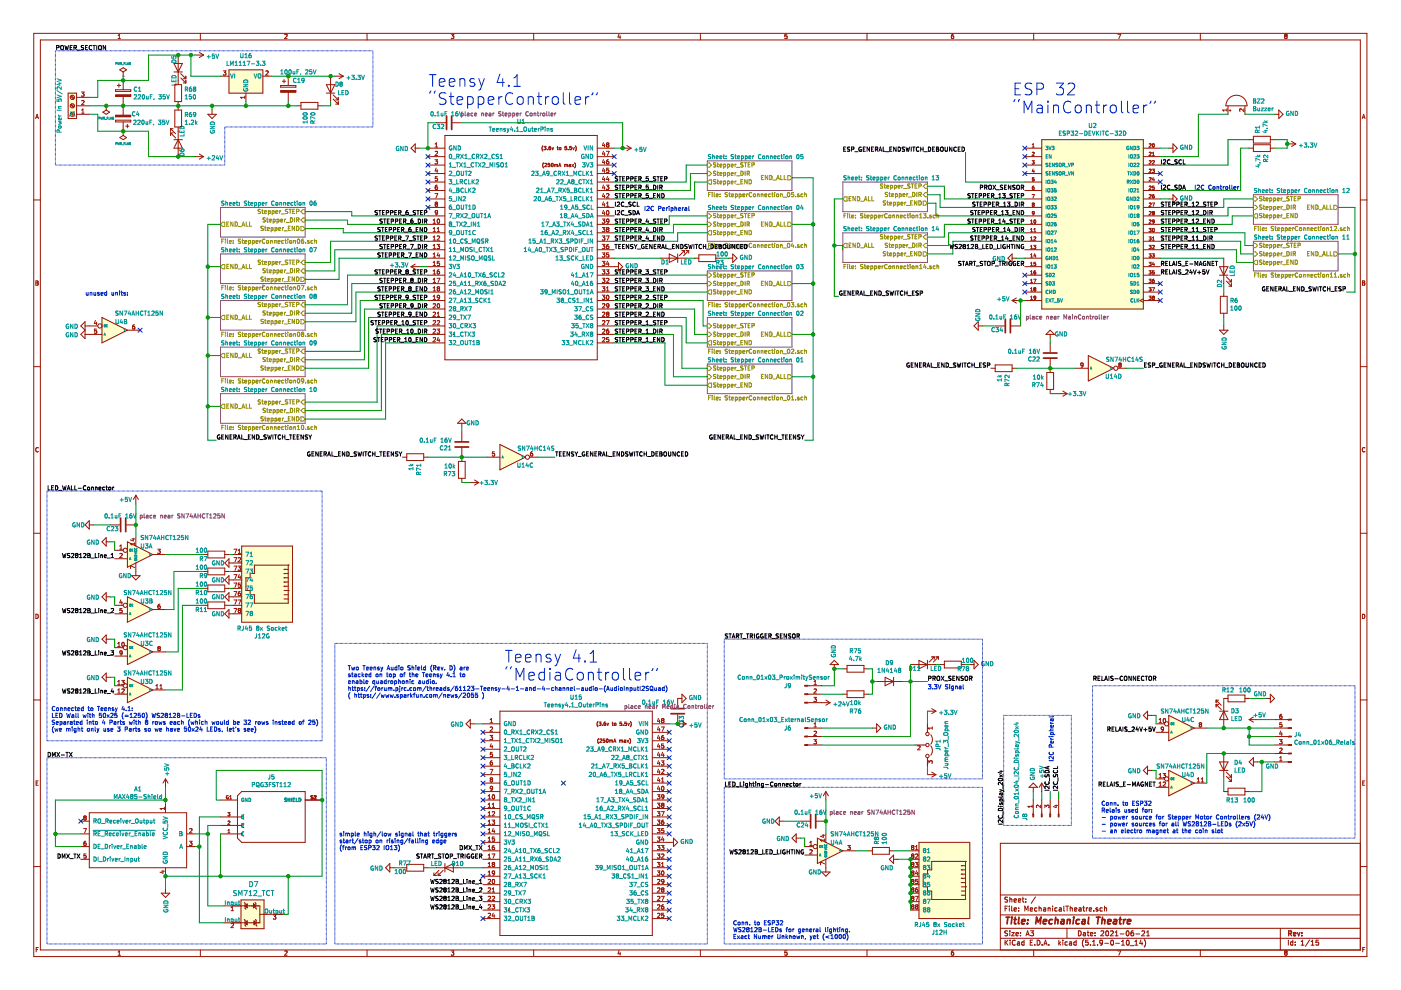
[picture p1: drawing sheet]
<svg xmlns="http://www.w3.org/2000/svg" width="297mm" height="210mm" viewBox="0 0 297 210" stroke-linecap="round" stroke-linejoin="round" font-family="sans-serif">
<path d="M.1 0h297v209.9h-297z" fill-rule="evenodd" fill="#fff" stroke="#fff" stroke-width=".21"/>
<g fill="none" stroke="#981200" stroke-width=".21">
<path d="M7.2 7.1h282.6v195.7h-282.6zM8.6 8.5h279.8v192.9h-279.8zM14.4 19.7h1.8v5.4h-1.8zM17.3 19.5h.5l-.3 .4h.3v.3l-.1 .2-.4-.1M24.5 19h3.2v.4h-3.2zM24.9 18.1h.7M25 8.2h.6M25 7.5l.3-.2v.9M25.2 17.8v.7M25.4 14.8l.7-.4 .7 .4-.7 .5zM26.1 16.2h.1M26.1 15.3v.9"/>
<path d="M26.1 17.1v1.9M36.9 15.3h1.8M36.9 13.5h1.8l-.9 1.8zM37.1 17.9h1.4v3.6h-1.4zM37.8 11.7v6.2M38.3 16.5l1.1 1.1M38.3 15.6l1.1 1.1M38.9 17.6h.5M38.9 16.7h.5M39.4 16.2v.5M39.4 17.1v.5M41.4 11.7h1.8"/>
<path d="M42.3 11.1l.9 .6M42.5 7.1v1.4M43.2 11.7l-.9 .5M46.8 16.2h1.7M47.3 15h.6l-.3 .4 .2 .1 .1 .3-.2 .1-.4-.1M48.5 14.8h7.2v4.9h-7.2zM52.1 19.7v1.8M55.7 16.2h1.8M56.4 15.1l.3-.1 .2 .3-.6 .6h.6M59.5 18.1h3.2v.4h-3.2zM59.9 17.2h.7M60.2 16.9v.7"/>
<path d="M60.4 7.3h.3l.2 .2-.6 .7h.6M61.1 16.2v1.9M61.1 19.6v1.9M69.2 19.7h1.8M69.2 17.9h1.8l-.9 1.8zM70.1 16.2v5.3M71 16.2h1.8M71.9 15.6l.9 .6M72.8 16.2l-.9 .5M77.8 7.1v1.4M95.7 7.3h.5l-.3 .3 .3 .1v.4h-.5M113.2 7.1v1.4"/>
<path d="M131.2 7.2l-.2 .7h.6M131.5 7.6v.6M148.5 7.1v1.4M166.9 7.3h-.5v.4l.4-.1 .1 .5h-.5M183.8 7.1v1.4M201.7 7.8l.2-.2h.2l.1 .5M202.1 7.3h-.2l-.2 .3 .1 .5h.3M202.2 8.1h-.1M219.2 7.1v1.4M237 7.3h.6l-.4 .9M254.5 7.1v1.4M272.4 8.1h.1"/>
<path d="M272.5 7.6l-.1-.1 .1-.2h.4l-.2 .3M272.5 7.6h.2M272.5 7.6l-.1 .2v.3M272.7 7.6l.2 .2v.3h-.4M7.6 25.1l.3-.9 .3 .9M7.6 24.9h.5M15 20.4l.6 .6M15 22.2l.6 .6M15 24l.6 .6M15.1 20.3l.6 .6M15.1 22.1l.6 .6M15.1 23.9l.6 .6"/>
<path d="M16.2 22.4h2.7M16.2 24.2h2.7M16.2 20.6h2.7M17.3 24h.5M17.3 23.4l.3-.3v.9M17.3 21.4l.4-.1 .1 .3-.5 .6h.5M21.8 23.8l.7-.5 .7 .5-.7 .4zM22.5 22.4h.1M22.5 22.4v.9M24.5 25.5h3.2v.3h-3.2zM25.4 29.2l.7-.5 .7 .5-.7 .4zM26.1 27.8h.1"/>
<path d="M26.1 20.5v3.9M26.1 25.8v2.9M26.7 26.7h.7M27 26.4v.7M36.2 27.3l1 1.1M36.2 27.3v.5M36.2 28.2v.5M36.2 27.3h.5M36.2 28.2l1 1.1M36.2 28.2h.5M36.9 29.6h1.8M37.1 23.3h1.4v3.6h-1.4z"/>
<path d="M37.8 29.6l.9 1.8h-1.8zM37.8 21.5v1.8M37.8 26.9v6.3M41.4 33.2h1.8M42.3 32.7l.9 .5M43.2 33.2l-.9 .5M44.1 24.2h1.8l-.9 .9zM45 23.3v.9M51.9 20.6h-.9l.3 .3M51.9 20.4v.5M62.9 22.4h.9M63.8 21.7h3.6v1.5h-3.6z"/>
<path d="M67.4 22.4h.9M70.6 21l1.1 1.1M70.6 20.1l1.1 1.1M71.2 22.1h.5M71.2 21.2h.5M71.7 20.6v.6M71.7 21.5v.6M88 31.4h.9M88 30.5v1.8l-.9-.9zM90.7 31.4h3.6M90.7 33.2h3.6M90.7 35h3.6"/>
<path d="M90.7 36.8h3.6M90.7 38.6h3.6M92.2 33.9h.6l-.3 .3 .2 .1 .1 .3-.2 .2-.4-.1M92.3 32.2l.3-.1 .2 .2-.6 .7h.6M92.3 31.2h.5M92.3 30.5l.2-.2v.9M92.5 35.6l-.2 .7h.5M92.5 26h2M92.7 39.3h-.2a.56 .56 0 0 0-.1 .9l.3-.1 .1-.3-.2-.2-.3 .2M92.7 36v.6M92.7 37.5h-.4v.4l.3-.1 .2 .4-.2 .2-.3-.1M94.3 28.7h32.3v47.6h-32.3z"/>
<path d="M95.9 26h2M115.1 30.9a.85 .85 0 0 0 0 1.1M115.3 34.5a.8 .8 0 0 0 0 1.1M115.3 31h.5l-.3 .3 .3 .1-.1 .3h-.4M115.3 31.7h.1M115.5 34.7l.3-.1 .1 .2-.4 .5h.4M116.1 31.7h.1M116.6 34.6h-.4v.4l.3-.1 .1 .4h-.4M116.7 31l-.3 .2v.4l.1 .2 .3-.1-.1-.4-.3 .1M116.9 34.7l.1-.1a.35 .35 0 0 1 .3 .4 .35 .35 0 0 1-.3 .3zM117 31.3l.2 .5 .2-.5M117.2 34.7h.1"/>
<path d="M117.6 34.9l.3 .1M117.6 34.9v.4M117.9 35l.3-.1v.4M117.9 35v.3M118.1 31.3h.3M118.2 31v.6l.2 .2M118.4 35.3l.3-.7 .2 .7M118.5 35.1h.4M118.9 31.3l-.3 .1v.3h.3M118.9 31.3h.1M118.9 31.3v.4M118.9 31.7h.1"/>
<path d="M119.7 34.9l.3 .1M119.7 34.9v.4M119.8 31.7h.3M120 35l.3-.1v.4M120 35v.3M120.1 31.7h.1M120.1 31h-.3v.4l.3-.1v.4M120.5 31.7v.1M120.7 34.9h.2l.1 .4M120.8 31.7h.1M121 35l-.4 .2 .1 .1h.3M121.2 31h-.4v.4l.3-.1 .1 .1-.1 .3h-.3"/>
<path d="M121.2 34.9l.4 .4M121.4 31.3l.2 .5 .2-.5M121.6 34.9l-.4 .4M121.8 34.5a.8 .8 0 0 1 0 1.1M122 30.9a.85 .85 0 0 1 0 1.1M126.6 31.4h3.6M126.6 33.2h3.6M126.6 35h3.6M126.6 36.8h3.6M126.6 38.6h3.6M127.9 39.2l-.2 .6h.6M127.9 37.4l-.2 .7h.6"/>
<path d="M127.9 35.6l-.2 .7h.6M127.9 33.8l-.2 .7h.6M127.9 32l-.2 .7h.6M127.9 30.2l-.2 .7h.6M128.2 30.6v.6M128.2 32.4v.6M128.2 34.2v.6M128.2 36v.6M128.2 37.8v.6M128.2 39.6v.6M128.6 39.3h.5l-.3 .3 .3 .1v.3l-.2 .2-.3-.1M128.6 32.1h.5l-.3 .9"/>
<path d="M128.6 30.5h.1M128.6 30.5l.2 .2M128.6 30.5l.2-.2 .3 .2M128.8 30.7h.1M128.8 30.7l-.2 .1 .2 .4 .3-.2-.2-.3M128.8 37.4l-.2 .7h.5M129 33.9l-.3 .1-.1 .3v.4h.4v-.4l-.2-.1-.2 .2M129 37.8v.6M129.1 35.7h-.5v.4l.3-.1 .2 .4-.2 .2-.3-.1M129.1 30.5h.1M129.1 30.5l-.2 .2M132 31.4h1.8"/>
<path d="M132.9 30.9l.9 .5M133.8 31.4l-.9 .6M217.3 31.4h3.6M217.3 33.2h3.6M217.3 35h3.6M217.3 36.8h3.6M217.3 38.6h3.6M218.8 34.1h.5l-.3 .2 .3 .2-.1 .2h-.4M218.9 30.7l.2-.2v.7M218.9 31.2h.4M218.9 32.3h.2l.2 .2-.5 .5h.5M218.9 39.8l.1-.1 .3 .1-.1 .3h-.3"/>
<path d="M219 35.8l-.1 .5h.4M219.2 36.1v.5M219.2 39.5l-.3 .1v.5M219.2 37.7h-.3v.3h.3v.3h-.3M220.9 29.6h21.5v35.9h-21.5zM242.4 31.4h3.6M242.4 33.2h3.6M242.4 35h3.6M242.4 36.8h3.6M242.4 38.6h3.6M243.6 35.9h.3l.2 .2-.5 .5h.5M243.6 30.5h.3l.2 .2-.5 .5h.5"/>
<path d="M243.6 32.3h.3l.2 .2-.5 .5h.5M243.6 34.1h.3l.2 .2-.5 .5h.5M243.6 37.7h.3l.2 .2-.5 .5h.5M243.6 39.5h.3l.2 .2-.5 .5h.5M244.3 35.9h.4l-.2 .2 .2 .2v.2h-.4M244.3 33h.4M244.3 34.1h.3l.1 .2-.4 .5h.4M244.3 32.5l.2-.2v.7M244.4 30.5h.1a.35 .35 0 0 1 .3 .3 .35 .35 0 0 1-.4 .4zM244.5 37.6l-.2 .5h.5M244.7 37.9v.5M244.7 39.5h-.3l-.1 .3 .3-.1 .1 .1v.3h-.3"/>
<path d="M247.8 31.4h.9M248.7 30.5l.9 .9-.9 .9zM260.1 23.1v.5M260.1 23.3h-.9l.3 .3M260.4 22.4v1.8M260.6 20.9a2.24 2.24 0 0 1 2.4-.5 2.24 2.24 0 0 1 1.4 2h-4.5l.1-.6zM260.6 23.4h.4M260.8 23.2v.4M263.7 23.1v.5l-.6-.5-.3 .1 .1 .4M263.9 22.4v1.8M264.8 31.4h.9M264.8 29.6h.9"/>
<path d="M265.7 28.9h3.6v1.4h-3.6zM265.7 30.7h3.6v1.4h-3.6zM269.3 31.4h.9M269.3 29.6h.9M270.2 24.2h.9M271.1 23.3l.9 .9-.9 .9zM272.9 30.5h1.8M273.8 30l.9 .5M274.7 30.5l-.9 .6M288.8 25.1l.3-.9 .3 .9M288.9 24.9h.4M7.2 42.4h1.4"/>
<path d="M7.6 59.6l.5 .1-.2 .3 .2 .2-.1 .3h-.4zM7.6 60h.3M87.1 56.5h1.8M87.1 56.5l.9 .6M88 56l-.9 .5M90.7 56.5h3.6M90.7 54.7h3.6M90.7 42.2h3.6M90.7 58.3h3.6M90.7 40.4h3.6M90.7 44h3.6M90.7 45.8h3.6"/>
<path d="M90.7 47.6h3.6M90.7 49.4h3.6M90.7 51.2h3.6M90.7 53h3.6M91.8 47.3h.5M91.8 49.1h.5M91.8 50.9h.5M91.8 52.7h.5M91.8 59.9h.5M91.8 59.3l.3-.3v.9M91.8 46.7l.3-.3v.9M91.8 48.5l.3-.3v.9"/>
<path d="M91.8 50.3l.3-.3v.9M91.8 52.1l.3-.3v.9M91.8 53.9l.3-.3v.9M91.8 55.7l.3-.3v.9M91.8 57.5l.3-.3v.9M91.8 54.5h.5M91.8 56.3h.5M91.8 58.1h.5M92.2 41.1h.6l-.4 .8M92.3 43v.1M92.3 43.1l.1 .1M92.3 43l.1-.2 .4 .2"/>
<path d="M92.4 43.2l-.1 .2 .1 .3 .4-.1-.2-.4M92.4 43.2h.2M92.7 51.8h.5l-.3 .4 .3 .1v.3l-.2 .1-.3-.1M92.7 59h.5l-.3 .9M92.7 50.1l.3-.1 .2 .3-.5 .6h.5M92.7 48.5l.2-.3v.9M92.7 49.1h.5M92.7 57.6v.3l.2 .2 .3-.2v-.3M92.7 57.6v.1M92.8 45l-.5 .2v-.5l.3-.1 .2 .2-.1 .6-.4 .1M92.8 46.5l.1-.1a.44 .44 0 0 1 .3 .5 .44 .44 0 0 1-.4 .4l-.1-.3zM92.8 43v.1"/>
<path d="M92.8 43.1l-.2 .1M92.9 53.6l-.2 .6h.5M93.1 53.9v.6M93.1 57.2l-.3 .1-.1 .3M93.1 57.6h.1M93.1 57.6h-.4M93.2 55.4h-.5v.4h.3l.2 .3-.2 .2-.3-.1M126.6 56.5h4.5M126.6 54.7h3.6M126.6 42.2h3.6M126.6 58.3h3.6M126.6 40.4h3.6"/>
<path d="M126.6 44h3.6M126.6 45.8h3.6M126.6 47.6h3.6M126.6 49.4h3.6M126.6 51.2h3.6M126.6 53h3.6M127.7 46.4h.5l-.3 .4 .3 .1v.3h-.5M127.7 48.2h.5l-.3 .4 .3 .1v.3h-.5M127.7 50h.5l-.3 .4 .3 .1v.3h-.5M127.7 51.8h.5l-.3 .4 .3 .1v.3h-.5M127.7 53.6h.5l-.3 .4h.3v.4h-.5M127.7 55.4h.5l-.3 .4h.3v.4h-.5"/>
<path d="M127.7 57.2h.5l-.3 .3 .3 .1v.4h-.5M127.7 59h.5l-.3 .3 .3 .1v.4h-.5M127.9 44.6l-.2 .6h.6M127.9 42.8l-.2 .6h.6M127.9 41l-.2 .6h.6M128.2 41.4v.5M128.2 43.2v.5M128.2 44.9v.6M128.6 50h.5l-.3 .9M128.6 57.2h.5l-.3 .3 .3 .1v.3l-.2 .2-.3-.1M128.6 59.1l.3-.1 .2 .3-.5 .6h.5M128.6 41.1h.3l.2 .2-.5 .6h.5"/>
<path d="M128.6 43.1l.2-.3v.9M128.6 43.7h.5M128.7 44.7l.1-.1a.44 .44 0 0 1 .3 .5 .44 .44 0 0 1-.4 .4l-.1-.3zM128.8 48.6l-.2 .2 .2 .3 .3-.1-.2-.4M128.8 48.6l-.2-.2 .2-.2 .3 .2-.2 .2M128.8 48.6h.1M128.8 55.4l-.2 .6h.5M129 51.8l-.3 .1-.1 .3v.4l.4 .1v-.5h-.2l-.2 .1M129 55.7v.6M129.1 53.6h-.5v.4h.3l.2 .4-.2 .1-.3-.1M129.1 46.8l-.4 .2-.1-.5 .3-.1 .2 .2v.5l-.4 .2M131.1 55.6l.9 .9-.9 .9z"/>
<path d="M140.1 54.7h5.4M141.9 53.8l1.8 .9-1.8 .9zM143.7 53.8v1.8M144.6 53.1h.5M145.1 53.1l-1.1 1.1M145.1 53.1v.6M145.5 53.1h.5M146 53.1l-1.1 1.1M146 53.1v.6M147.3 54.7h.9M148.2 54h3.6v1.5h-3.6zM151.8 54.7h.9"/>
<path d="M154.5 54.7h.9M155.4 53.8l.8 .9-.8 .9zM214.6 53.8v1.8l-.9-.9zM214.6 54.7h.9M217.3 56.5h3.6M217.3 54.7h3.6M217.3 42.2h3.6M217.3 58.3h3.6M217.3 40.4h3.6M217.3 44h3.6M217.3 45.8h3.6M217.3 47.6h3.6"/>
<path d="M217.3 49.4h3.6M217.3 51.2h3.6M217.3 53h3.6M218.5 47.4h.4M218.5 46.8l.2-.2v.8M218.5 48.6l.2-.2v.7M218.5 50.4l.2-.2v.7M218.5 52.2l.2-.2v.7M218.5 54l.2-.2v.7M218.5 55.8l.2-.2v.7M218.5 57.6l.2-.2v.7M218.5 59.4l.2-.2v.7"/>
<path d="M218.5 49.1h.4M218.5 50.9h.4M218.5 52.7h.4M218.5 54.5h.4M218.5 56.3h.4M218.5 58.1h.4M218.5 59.9h.4M218.8 41.2h.5l-.3 .8M218.9 40.1h.1M218.9 43.4h.1M219 43.3l-.1-.1 .1-.2 .3 .2-.2 .1M219 43.3h.1"/>
<path d="M219 43.3l-.1 .1M219.1 43.3l.2 .2-.2 .3-.2-.1v-.3M219.2 52h.4l-.2 .3 .2 .1v.3h-.4M219.2 52.7h.1M219.2 59.2h.4l-.3 .7M219.2 50.3l.3-.1 .1 .2-.4 .5h.4M219.2 49.1h.4M219.2 48.6l.2-.2v.7M219.3 46.7l.1-.1a.35 .35 0 0 1 .2 .4 .35 .35 0 0 1-.3 .3zM219.3 45.1l-.4 .1v-.3l.4 .1-.1 .4-.3 .2M219.4 53.8l-.2 .5h.4M219.5 57.4l-.3 .2v.4l.1 .1h.3l-.1-.4-.3 .1"/>
<path d="M219.5 54v.5M219.6 55.6h-.4v.3h.3l.1 .4h-.4M242.4 56.5h3.6M242.4 54.7h3.6M242.4 42.2h3.6M242.4 58.3h3.6M242.4 40.4h3.6M242.4 44h3.6M242.4 45.8h3.6M242.4 47.6h3.6M242.4 49.4h3.6M242.4 51.2h3.6"/>
<path d="M242.4 53h3.6M243.6 48.4h.5l-.3 .3 .3 .1-.1 .3h-.4M243.6 50.2h.5l-.3 .3 .3 .1-.1 .3h-.4M243.6 52h.5l-.3 .3 .3 .1-.1 .3h-.4M243.6 53.8h.5l-.3 .3 .3 .1-.1 .3h-.4M243.6 55.6h.5l-.3 .3 .3 .1-.1 .3h-.4M243.6 57.4h.5l-.3 .3 .3 .1-.1 .3h-.4M243.6 59.2h.5l-.3 .3 .3 .1-.1 .2h-.4M243.6 46.7l.3-.1 .2 .2-.5 .6h.5M243.6 41.3l.3-.1 .2 .2-.5 .6h.5M243.6 43.1l.3-.1 .2 .2-.5 .6h.5M243.6 44.9l.3-.1 .2 .2-.5 .6h.5"/>
<path d="M244.3 43h.5l-.3 .8M244.3 53.8h.4l-.2 .3 .2 .1v.3h-.4M244.3 59.5h.4v.3l-.3 .1zM244.3 50.9h.4M244.3 52.1l.3-.1 .1 .2-.4 .5h.4M244.3 50.4l.2-.2v.7M244.3 40.1h.1M244.4 46.7h.3v.3h-.3zM244.4 57.7h.3v.3l-.1 .1h-.3M244.4 59.5l-.1 .1M244.4 57.7h-.1M244.4 48.5l.1-.1a.35 .35 0 0 1 .3 .4 .35 .35 0 0 1-.4 .3z"/>
<path d="M244.5 45.1l-.2 .2 .2 .3 .2-.2-.1-.3M244.5 45.1l-.2-.1 .2-.2 .2 .2-.1 .1M244.5 45.1h.1M244.5 55.6l-.2 .5h.5M244.7 41.2l-.3 .2-.1 .4 .2 .2 .2-.1v-.3h-.4M244.7 59.2l-.3 .1-.1 .2M244.7 55.8v.5M244.7 57.4h-.3l-.1 .3M244.7 47l-.1 .3-.2 .1M244.7 46.9v.1M247.8 42.2h.9M248.7 41.3l.9 .9-.9 .9z"/>
<path d="M258.6 56.5h1.8l-.9 1.8zM258.6 58.3h1.8M259.5 54.7v5.4M260 59.6l1.1 1.1M260 58.7l1.1 1.1M260.5 59.8h.6M261.1 59.2v.6M288.4 42.4h1.4M288.9 59.6l.4 .1-.1 .3 .2 .2-.2 .3h-.3zM288.9 60h.3M7.2 77.7h1.4M18 68.2v3.6l-.9-.9 .9-.9-.9-.9z"/>
<path d="M18 69.1h2.7M18 70.9h3.6M20.2 67.9l-.2 .7h.6M20.4 68.3v.6M20.4 70.2h.1M20.5 69.8h-.4l-.1 .4h.4M20.5 70.2l-.1 .4h-.4M21.6 67.3l5.4 2.7-5.4 2.7zM27 70h2.7M28.5 68.9h-.1a.56 .56 0 0 0-.1 .9l.2-.1 .1-.3-.2-.2-.3 .2M90.7 69.1h3.6M90.7 70.9h3.6"/>
<path d="M90.7 65.5h3.6M90.7 60.1h3.6M90.7 61.9h3.6M90.7 63.7h3.6M90.7 67.3h3.6M90.7 72.7h3.6M91.8 71.7l.4-.1 .1 .2-.5 .7h.5M91.8 69.9l.4-.1 .1 .2-.5 .7h.5M91.8 68.1l.4-.1 .1 .2-.5 .7h.5M91.8 61.7h.5M91.8 63.5h.5M91.8 61l.3-.2v.9"/>
<path d="M91.8 62.8l.3-.2v.9M91.8 64.5l.4-.1 .1 .2-.5 .7h.5M91.8 66.3l.4-.1 .1 .2-.5 .7h.5M92.7 69.8h.5l-.3 .3 .2 .1M92.7 68.1l.3-.1 .2 .2-.5 .7h.5M92.7 66.4l.2-.2v.9M92.7 67.1h.5M92.8 64.5l.1-.1a.44 .44 0 0 1 .3 .5 .44 .44 0 0 1-.4 .3l-.1-.3zM92.9 61.2l-.2 .2 .2 .3 .3-.2-.2-.3M92.9 61.2h.1M92.9 71.5l-.2 .7h.5M93.1 71.9v.6"/>
<path d="M93.1 61.1l-.1 .1M93.1 70.2h.1M93.2 70.2l-.1 .4h-.4M93.2 61.1v-.2l-.3-.1-.2 .2 .2 .2M93.2 61.1h-.1M93.2 63l-.4 .1-.1-.4 .3-.1 .2 .2v.5l-.4 .2M96.1 70.9h.1M126.6 69.1h3.6M126.6 70.9h3.6M126.6 65.5h3.6M126.6 60.1h3.6M126.6 61.9h3.6"/>
<path d="M126.6 63.7h3.6M126.6 67.3h3.6M126.6 72.7h3.6M127.7 60.8h.5l-.3 .3 .3 .1v.4h-.5M127.7 62.6h.5l-.3 .3 .3 .1v.4h-.5M127.7 64.5l.4-.1 .1 .2-.5 .7h.5M127.7 66.3l.4-.1 .1 .2-.5 .7h.5M127.7 68.1l.4-.1 .1 .2-.5 .7h.5M127.7 69.9l.4-.1 .1 .2-.5 .7h.5M127.7 71.7l.4-.1 .1 .2-.5 .7h.5M128.6 68h.5l-.3 .9M128.6 61.7h.5"/>
<path d="M128.6 61l.2-.2v.9M128.7 62.7l.1-.1a.44 .44 0 0 1 .3 .5 .44 .44 0 0 1-.4 .4l-.1-.4zM128.8 66.6l-.2 .1 .2 .4 .3-.2-.2-.3M128.8 66.6l-.2-.2 .2-.2 .3 .2-.2 .2M128.8 66.6h.1M129 69.8l-.3 .1-.1 .3v.4h.4v-.4l-.2-.1-.2 .2M129.1 71.6h-.5v.4l.3-.1 .2 .4-.2 .2-.3-.1M129.1 64.8l-.4 .1-.1-.4 .3-.1 .2 .2v.5l-.4 .2M207.4 69.1h.9M207.4 68.2v1.8l-.9-.9zM210.1 78.1h.9M211 77.4h3.6v1.4h-3.6z"/>
<path d="M211 69.1h2M214.4 69.1h2M214.6 78.1h.9M214.6 63.7h1.8M214.6 63.7l.9 .6M215.5 63.2l-.9 .5M217.3 60.1h3.6M217.3 61.9h3.6M217.3 63.7h3.6M218.5 61.2l.2-.2v.7M218.5 63l.2-.2v.7M218.5 61.7h.4"/>
<path d="M218.5 63.5h.4M219.2 62.8h.4v.4h-.4zM219.3 61.3l-.1-.1 .1-.2 .3 .1-.1 .2M219.3 61.3l-.1 .1 .1 .3 .3-.1-.1-.3M219.3 61.3h.2M219.5 63.5h-.2M219.5 63.4v.1M219.6 63.2l-.1 .2M219.6 63.1v.1M221.9 79h1.5v3.6h-1.5zM222.7 70.9v.9M222.7 72.7v2"/>
<path d="M222.7 76.1v2.9M222.7 70l.9 .9h-1.8zM228 78.1h2.7M229.2 77v.5l.4-.2M229.2 77h.3l.1 .1-.1 .7h-.3M229.2 77h.1M230.7 75.4l5.4 2.7-5.4 2.7zM237 78.1h1.8M237.4 77.3l-.2-.1 .2-.2 .3 .1-.2 .2M237.4 77.3l-.2 .2 .2 .3 .3-.1-.2-.4M237.4 77.3h.1M242.4 60.1h3.6"/>
<path d="M242.4 61.9h3.6M242.4 63.7h3.6M242.4 63.4l-.7 .3 .7 .4M243.6 62.8h.5l-.3 .3 .3 .1-.1 .2h-.4M243.6 61h.5l-.3 .3 .3 .1-.1 .2h-.4M244.3 61h.5l-.3 .7M244.5 63.1l-.2 .1 .2 .3 .2-.1-.1-.3M244.5 63.1l-.2-.1 .2-.2 .2 .1-.1 .2M244.5 63.1h.1M258.6 70h1.8l-.9 .9zM258.7 62.8h1.5v3.6h-1.5zM259.5 61.9v.9"/>
<path d="M259.5 66.4v.9M259.5 69.1v.9M260.5 60.7h.6M261.1 60.1v.6M288.4 77.7h1.4M8.1 95a.41 .41 0 0 0-.5 .4 .41 .41 0 0 0 .5 .3M85.3 96.9h.9M86.2 96.2h3.6v1.4h-3.6zM89.8 96.9h.9M97.2 97.8h1.4v3.6h-1.4zM97.9 89.7v.9M97.9 91.5v2"/>
<path d="M97.9 95v2.8M97.9 88.9l.9 .8h-1.8zM103.3 96.9h2.7M104.8 95.8h-.4v.4l.3-.1 .2 .4-.2 .2-.3-.1M106 94.2l5.4 2.7-5.4 2.7zM112.3 96.9h1.8M112.5 96.2v.1M112.5 96.2h.4M112.5 96.2h.1M112.9 95.8h-.2a.56 .56 0 0 0-.1 .9l.4-.2-.1-.3M112.9 96.2h.1M222.7 82.6v.9"/>
<path d="M224.5 83.5h1.8M225.4 82.9l.9 .6M226.3 83.5l-.9 .5M289.4 95a.41 .41 0 0 0-.6 .4 .41 .41 0 0 0 .6 .3M7.2 113.1h1.4M18.9 110.4v1.8l-.9-.9zM18.9 111.3h.9M22.5 114.9h.9M22.5 114v1.8l-.9-.9zM23.4 111.3h2M24.3 116.7h1.8M24.3 118.5h2.7"/>
<path d="M25.4 116.4h.5M25.4 117.4l.3-.1 .2 .3-.5 .6h.5M25.4 115.8l.3-.3v.9M26.8 111.3h2M27 114.9l5.4 2.7-5.4 2.7zM28 114.3h.6M28.3 114.1v.6l-.7-.2M28.6 115v.6M28.6 115.3h-.9l.2 .3M28.8 105l-.5 .9M28.8 105v1.8M28.8 114v1.8"/>
<path d="M28.8 119.4v2.7M28.8 105l.5 .9M32.4 117.6h2.7M33.4 116.4h.6l-.3 .4 .2 .1 .1 .3-.2 .1-.4-.1M43.2 117.6h.9M44.1 116.9h3.6v1.4h-3.6zM47.7 117.6h.8M48.5 119.4h2.7M48.5 118.5v1.8l-.8-.9zM49.4 117.6h1.8M49.6 116.4h.6l-.4 .9M49.6 118.2h.6l-.4 .9"/>
<path d="M50.5 117.3h.5M50.5 116.7l.3-.3v.9M50.5 118.3l.3-.1 .2 .3-.5 .6h.5M51.2 115.8h10.8v16.1h-10.8zM53.9 119.8h7.2v8.1h-7.2v-1.8h-.9v-.9h-.9v-2.7h.9v-.9h.9zM61.1 119.8h.1M97.9 101.4v.9M99.7 102.3h1.8M100.6 101.8l.9 .5M101.5 102.3l-.9 .6M288.4 113.1h1.4M7.6 130.2a.46 .46 0 0 1 .5 .5 .46 .46 0 0 1-.5 .4z"/>
<path d="M22.5 126.5h.9M22.5 125.6v1.8l-.9-.9zM22.5 134.6v1.8l-.9-.9zM22.5 135.5h.9M24.3 128.3h1.8M24.3 130.1h2.7M24.3 137.3h1.8M24.3 139.1h2.7M25 137.1h.5M25 136.4l.2-.2v.9M25.6 127.2l-.2 .6h.6M25.8 127.5v.6"/>
<path d="M25.9 129h-.5v.4l.3-.1 .2 .4-.2 .2-.3-.1M25.9 138.4l-.4 .1-.1-.4 .3-.1 .2 .2-.1 .6-.3 .1M25.9 136.3l.1-.1a.44 .44 0 0 1 .4 .5 .44 .44 0 0 1-.4 .3l-.2-.3zM27 126.5l5.4 2.7-5.4 2.7zM27 135.5l5.4 2.7-5.4 2.7zM27.9 122.1h1.8l-.9 .9zM28.6 120.3l-.9-.3v.6M32.4 129.2h2.7M32.4 138.2h2.7M33.5 137.3h.1M33.5 137.3l.2-.2 .3 .2M33.5 137.3l.2 .2"/>
<path d="M33.7 137.5l-.2 .1 .2 .4 .3-.2-.2-.3M33.7 137.5h.1M33.9 128.1h-.2a.56 .56 0 0 0 0 .9h.2l.1-.4-.2-.2-.3 .2M34 137.3h.1M34 137.3l-.2 .2M43.2 121.2h.9M43.2 124.8h.9M43.2 128.3h.9M44.1 120.4h3.6v1.5h-3.6zM44.1 124h3.6v1.5h-3.6zM44.1 127.6h3.6v1.5h-3.6zM47.7 121.2h.8"/>
<path d="M47.7 124.8h.8M47.7 128.3h.8M48.5 123h2.7M48.5 126.5h2.7M48.5 130.1h2.7M48.5 122.1v1.8l-.8-.9zM48.5 125.6v1.8l-.8-.9zM48.5 129.2v1.8l-.8-.9zM49.4 121.2h1.8M49.4 124.8h1.8M49.4 128.3h1.8M49.6 120h.6l-.4 .9"/>
<path d="M49.6 121.8h.6l-.4 .9M49.6 123.6h.6l-.4 .9M49.6 125.4h.6l-.4 .9M49.6 127.2h.6l-.4 .9M49.6 129h.6l-.4 .9M50.5 120h.5l-.3 .4 .3 .1v.3l-.2 .1-.3-.1M50.5 127.2h.6l-.4 .9M50.7 129.4l-.2-.2 .2-.2 .3 .2-.2 .2M50.7 129.4l-.2 .2 .2 .3 .3-.2-.2-.3M50.7 129.4h.1M50.7 121.8l-.2 .6h.6M50.9 125.4l-.3 .1-.1 .3v.4l.4 .1v-.5h-.2l-.2 .1"/>
<path d="M50.9 122.1v.6M51 123.6h-.5v.5l.3-.1 .2 .4-.2 .1-.3-.1M60.2 120.7h.1M60.2 121.6h.1M60.2 122.5h.1M60.2 123.4h.1M60.2 124.3h.1M60.2 126.1h.9M60.2 127h.9M60.2 120.7h.9M60.2 121.6h.9M60.2 122.5h.9"/>
<path d="M60.2 123.4h.9M60.2 124.3h.9M60.2 125.2h.9M61.1 125.2h.1M197.5 139.3h.6M198.1 139.3l-1.1 1.1M198.1 139.3v.5M198.4 139.3h.6M199 139.3l-1.1 1.1M199 139.3v.5M288.9 130.2a.46 .46 0 0 1 .5 .5 .46 .46 0 0 1-.5 .4zM7.2 148.4h1.4"/>
<path d="M22.5 142.7v1.8l-.9-.9zM22.5 143.6h.9M24.3 147.2h2.7M24.3 145.4h1.8M25 145.2h.5M25 147h.5M25 144.5l.2-.2v.9M25 146.3l.2-.2v.9M25.8 144.3h.5l-.3 .3 .3 .1v.3l-.1 .2-.4-.1M25.8 146.1h.4l.1 .2-.5 .7h.5M27 143.6l5.4 2.7-5.4 2.7zM32.4 146.3h2.7"/>
<path d="M33 146.1h.6M33 145.4l.3-.2v.9M33.9 146.1h.5M33.9 145.4l.3-.2v.9M98.8 153.5l.9-.9v1.8zM99.7 153.5h.9M102.4 158.9h3.6M102.4 157.1h3.6M102.4 155.3h3.6M102.4 153.5h3.6M103.9 155.9h.5l-.3 .4 .3 .1v.3l-.1 .1-.4-.1M103.9 154.2l.4-.1 .1 .3-.5 .6h.5"/>
<path d="M103.9 153.2h.5M103.9 152.6l.3-.3v.9M104.1 157.7l-.2 .6h.6M104.4 158v.6M104.4 159.5h-.4l-.1 .5 .4-.1 .1 .4-.1 .1-.4-.1M106 150.8h32.3v47.5h-32.3zM126.8 153a.85 .85 0 0 0 0 1.1M126.9 156.6a.8 .8 0 0 0 0 1.1M127 153.1h.4l-.2 .3 .2 .1v.2M127 153.7v.1M127 153.8h.3M127.2 156.7h.2l.2 .2-.5 .5h.5"/>
<path d="M127.4 153.7l-.1 .1M127.8 153.8h.1M127.7 153.7l.1 .1M128.2 157h.1M128.2 156.7h-.3v.3h.3M128.2 157v.4l-.3-.1M128.4 153.1l-.3 .2-.1 .4 .2 .1 .2-.1v-.3l-.4 .1M128.6 156.7h.1a.35 .35 0 0 1 .3 .4 .35 .35 0 0 1-.4 .3zM128.7 153.3l.2 .5 .1-.5M128.8 156.7h.1M129.3 156.9v.5M129.3 157h.3"/>
<path d="M129.6 157h.2l.1 .4M129.6 157v.4M129.8 153.3h.2M129.9 153.1v.6l.1 .1M130.1 157.4l.2-.7 .3 .7M130.2 157.2h.3M130.3 153.4h.3l-.1 .4-.3-.1zM131.4 157h.3M131.4 156.9v.5M131.7 157h.3v.4M131.7 157v.4M131.8 153.1h-.3l-.1 .3h.4v.3h-.4"/>
<path d="M132.1 153.7v.1M132.3 157h.3v.4M132.4 153.7l.1 .1M132.6 157.1l-.3 .1 .1 .2h.2M132.8 153.1h-.3l-.1 .3h.3l.2 .1-.1 .3h-.3M132.9 156.9l.4 .5M133.1 153.3l.2 .5 .2-.5M133.3 156.9l-.4 .5M133.5 156.6a.8 .8 0 0 1 0 1.1M133.7 153a.85 .85 0 0 1 0 1.1M138.3 158.9h3.6M138.3 157.1h3.6"/>
<path d="M138.3 155.3h3.6M138.3 153.5h3.6M139.6 159.5l-.2 .6h.6M139.6 157.7l-.2 .6h.6M139.6 155.9l-.2 .6h.6M139.6 154.1l-.2 .6h.6M139.6 152.3l-.2 .6h.6M139.8 152.6v.6M139.8 154.4v.6M139.8 156.2v.6M139.8 158v.6M139.8 159.8v.6"/>
<path d="M140.2 154.1h.6l-.4 .9M140.4 152.7l-.1-.1 .1-.3 .4 .2-.2 .2M140.4 152.7l-.1 .2 .1 .3 .4-.1-.2-.4M140.4 152.7h.2M140.5 159.5l-.2 .6h.5M140.7 155.9l-.3 .1-.1 .3v.4l.4 .1v-.5h-.3l-.1 .2M140.7 159.8v.6M140.7 157.7h-.4v.5l.3-.1 .2 .4-.2 .1-.3-.1M143.7 151.5v2h1.8M144.6 148.1h-.9v2M144.6 147.2l.9 .9-.9 .9zM144.6 152.9l.9 .6"/>
<path d="M145.5 153.5l-.9 .5M171.2 149h4.8M171.2 158h3M171.2 156.2h3M171.2 154.4h3M171.2 147.2h3M171.2 145.4h3M172.5 147.9h.6l-.3 .3 .3 .1v.3l-.2 .2-.4-.1M172.5 156.8h.6l-.3 .4 .3 .1v.3l-.2 .1-.4-.1M172.6 154.1h.5M172.6 144.5l.3-.2v.9M172.6 153.5l.3-.3v.9"/>
<path d="M172.6 155.1l.3-.1 .2 .3-.6 .6h.6M172.6 146.1h.3l.2 .2-.6 .7h.6M172.6 145.2h.5M175.1 148.4l.9 .6M176 149l-.9 .5M176.9 140l.9 .9h-1.8zM176.9 140.9v.9M178.7 147.2h.9M178.7 141.8h.9M179.6 141.1h3.6v1.4h-3.6zM179.6 146.5h3.6v1.4h-3.6zM183.2 147.2h.9"/>
<path d="M183.2 141.8h.9M185 154.4h.9M185.9 153.5l.9 .9-.9 .9zM185.9 144.5h5.4M187.7 143.6l1.8 .9-1.8 .9zM189.5 143.6v1.8M193 140.9h5.4M193.9 158h2.4M194.6 158.2l.3-.1 .2 .2-.6 .7h.6M194.8 140l1.8 .9-1.8 .9zM196.6 140v1.8M196.6 153.5v1.8"/>
<path d="M196.6 150.8h1.8M197.4 155.8a1.6 1.6 0 0 1 0 2M197.4 158.1a1.6 1.6 0 0 1 0 2M197.5 150.2l.9 .6M197.7 154.4h-.9l.2 .2M197.7 154.1v.5M198.4 150.8l-.9 .5M199.3 140.9h.9M200.2 140.2h3.6v1.4h-3.6zM203.8 140.9h.9M205.6 140.9h.9M206.5 140l.9 .9-.9 .9z"/>
<path d="M243.3 151.7h.9M243.3 150.8v1.8l-.9-.9zM245.1 155.3h2.7M245.1 153.5h1.8M245.7 153.2h.6M245.7 152.6l.3-.3v.9M246.7 154.5l-.4 .2-.1-.5 .3-.1 .2 .2-.1 .6-.3 .1M246.7 152.4l.1-.1a.44 .44 0 0 1 .3 .5 .44 .44 0 0 1-.4 .4l-.1-.3zM247.8 151.7l5.4 2.7-5.4 2.7zM253.2 154.4h2.7M254.4 153.6l-.1-.1 .1-.3 .4 .2-.2 .2M254.4 153.6l-.1 .2 .1 .3 .4-.1-.2-.4"/>
<path d="M254.4 153.6h.2M257.8 148.4l1.1 1.1M257.8 148.4v.6M257.8 149.3v.6M257.8 148.4h.6M257.8 149.3l1.1 1.1M257.8 149.3h.6M258.6 150.8h1.8M259.5 148.1h.9M259.5 149v5.4M259.5 159.8v5.3M259.5 150.8l.9 1.8h-1.8z"/>
<path d="M260.4 147.4h3.5v1.4h-3.5zM263.9 148.1h.9M264.8 152.6h1.8M264.8 152.6l.9 .5M265.7 152l-.9 .6M268.4 148.1h.9M269.3 147.2l.9 .9-.9 .9zM270.2 152.6h3M270.2 158h3M270.2 156.2h3M270.2 154.4h3M270.2 159.8h3"/>
<path d="M271.3 156.8h.5l-.3 .4 .3 .1v.3l-.2 .1-.3-.1M271.4 151.9l-.1 .1M271.4 151.8h.3M271.4 151.8v.1M271.5 155l-.2 .6h.6M271.7 158.7h-.4M271.7 151.4h-.1a.56 .56 0 0 0-.1 .9l.3-.1v-.3M271.7 158.7h.1M271.7 155.3v.6M271.7 151.8l.1 .1M271.8 153.2h-.4l-.1 .5 .3-.1 .2 .4-.2 .1-.3-.1M271.8 158.7v.3l-.5 .5h.5"/>
<path d="M288.4 148.4h1.4M7.7 166h.3M8.1 165.6h-.4v.9h.4M17.1 176.8h1.8M17.1 179.5h1.8M17.1 174.1h1.8M17.7 175.7h.6l-.4 .9M17.9 173.4l-.1-.2 .1-.2 .4 .2-.2 .2M17.9 173.4l-.1 .1 .1 .4 .4-.2-.2-.3M17.9 173.4h.2M18.2 178.4h-.2a.56 .56 0 0 0-.1 .9l.3-.1 .1-.3-.2-.2-.3 .2M18.9 172.3h20.7v11.7h-20.7z"/>
<path d="M34.9 171.2v.5M34.9 171.4h-.9l.2 .3M35.1 165.1v1.8M35.1 170.5v1.8M35.1 165.1l-.6 .9M35.1 165.1l.5 .9M39.6 176.8h1.8M39.6 179.5h1.8M40.2 178.4h.5l-.3 .3 .2 .1M40.2 175.8l.3-.1 .2 .2-.5 .7h.5M40.6 178.8h.1M40.7 178.8l-.1 .4h-.4"/>
<path d="M46.8 176.8h4.4M46.8 169.6h3.5M46.8 173.2h4.4M46.8 175h4.4M48.3 172.3h.4l-.2 .3 .2 .1v.2h-.4M48.3 176.1l.2-.2v.7M48.3 176.6h.4M48.3 174.1h.3l.1 .2-.4 .5h.4M48.4 168.7a.32 .32 0 0 0-.4 .4 .32 .32 0 0 0 .4 .2v-.2h-.1M48.7 169.4h.4M48.7 168.9l.2-.2v.7M51.2 176.8l.3 .4 .2 .1"/>
<path d="M51.2 167.8h13.5v10.8h-13.5l-.9-.9v-9zM51.7 176.4h-.2l-.3 .4M51.7 174.6a.45 .45 0 0 0-.5 .4 .45 .45 0 0 0 .5 .5M51.7 172.8a.45 .45 0 0 0-.5 .4 .45 .45 0 0 0 .5 .5M64.7 169.6h3.6M65.9 169.4h.4M66 169h.1M66 169l.3 .1v.2M66.3 169.3v.1M66.4 168.7h-.4v.3M66.6 168.7h.3l.1 .2-.4 .5h.4M66.6 168.9l.2-.2v.7"/>
<path d="M102.4 166h3.6M102.4 171.4h3.6M102.4 176.8h3.6M102.4 167.8h3.6M102.4 164.2h3.6M102.4 178.6h3.6M102.4 169.6h3.6M102.4 173.2h3.6M102.4 175h3.6M102.4 162.4h3.6M102.4 160.7h3.6M103.5 176.6h.5"/>
<path d="M103.5 178.4h.5M103.5 173h.5M103.5 169.4h.5M103.5 168.7l.3-.2v.9M103.5 170.5l.3-.2v.9M103.5 172.3l.3-.2v.9M103.5 174.1l.3-.2v.9M103.5 175.9l.3-.2v.9M103.5 177.7l.3-.2v.9M103.5 179.5l.3-.2v.9M103.5 171.2h.5M103.5 174.8h.5"/>
<path d="M103.9 163.1h.6l-.4 .9M103.9 165.1h.1M103.9 165.1l.2 .2M103.9 165.1l.2-.2 .3 .2M104.1 165.3l-.2 .2 .2 .3 .3-.2-.1-.3M104.1 165.3h.2M104.3 173.9h.6l-.3 .3 .2 .1 .1 .3-.2 .2-.4-.1M104.4 161.3h-.2a.56 .56 0 0 0-.1 .9h.3v-.4l-.1-.1-.4 .1M104.4 171.2h.5M104.4 170.5l.2-.2v.9M104.4 177.9h.4l.1 .3-.2 .2-.3-.1M104.4 172.1h.3l.2 .2-.6 .7h.6"/>
<path d="M104.4 179.7h.4v.4h-.4zM104.4 172.1v.1M104.4 177.9h.1M104.4 179.7v.1M104.4 168.6l.2-.1a.44 .44 0 0 1 .3 .5 .44 .44 0 0 1-.4 .4l-.1-.3zM104.4 167.1l-.4 .1v-.4l.3-.1 .1 .2-.1 .6-.3 .1M104.4 165.1h.1M104.4 165.1l-.1 .2M104.6 175.6l-.2 .7h.5M104.8 179.3l-.3 .1-.1 .3M104.8 176v.6M104.8 177.5h-.4v.4"/>
<path d="M138.3 166h3.6M138.3 171.4h3.6M138.3 176.8h3.6M138.3 167.8h3.6M138.3 164.2h3.6M138.3 178.6h4.5M138.3 169.6h3.6M138.3 173.2h3.6M138.3 175h3.6M138.3 162.4h3.6M138.3 160.7h3.6M139.4 175.7h.5l-.3 .3 .3 .1v.4h-.5"/>
<path d="M139.4 177.5h.5l-.3 .3 .3 .1v.4h-.5M139.4 179.3h.5l-.3 .3 .3 .1v.4h-.5M139.4 172.1h.5l-.3 .3 .3 .1v.4h-.5M139.4 173.9h.5l-.3 .3 .3 .1v.4h-.5M139.4 168.5h.5l-.3 .3 .3 .1v.4h-.5M139.4 170.3h.5l-.3 .3 .3 .1v.4h-.5M139.6 166.7l-.2 .6h.6M139.6 164.9l-.2 .6h.6M139.6 163.1l-.2 .6h.6M139.6 161.3l-.2 .6h.6M139.8 161.6v.6M139.8 163.4v.6"/>
<path d="M139.8 165.2v.6M139.8 167v.6M140.2 179.3h.6l-.3 .3 .2 .1 .1 .3-.2 .2-.4-.1M140.2 161.3h.6l-.3 .4h.2l.1 .4-.2 .1-.4-.1M140.2 172.1h.6l-.4 .9M140.3 163.2l.3-.1 .2 .3-.6 .6h.6M140.3 165.2l.2-.3v.9M140.3 165.8h.5M140.3 166.8l.2-.1a.44 .44 0 0 1 .3 .5 .44 .44 0 0 1-.4 .4l-.1-.3zM140.4 170.7l-.1 .1 .1 .4 .4-.2-.2-.3M140.4 170.7l-.1-.2 .1-.2 .4 .2-.2 .2M140.4 170.7h.2"/>
<path d="M140.5 177.4l-.2 .7h.5M140.7 173.9l-.3 .1-.1 .3v.4h.4v-.4l-.3-.1-.1 .2M140.7 177.8v.6M140.7 175.7h-.4v.4l.3-.1 .2 .4-.2 .2-.3-.1M140.8 168.9l-.5 .1v-.4l.3-.1 .2 .2-.1 .5-.4 .2M142.8 177.7l.9 .9-.9 .9zM165.2 174.1h.9M165.2 173.2v1.8l-.9-.9zM167.9 177.7l.9-.9v1.8zM168.8 177.7h.9M169.7 174.1h2M170.6 179.5h1.8"/>
<path d="M171.7 179.3h.5M171.7 178.6l.3-.2v.9M173.1 174.1h2M173.3 177.7l5.4 2.7-5.4 2.7zM174.3 177.1h.6M174.6 177v.5l-.7-.2M174.9 177.9v.5M174.9 178.1h-.9l.2 .3M175.1 167.8l-.5 .9M175.1 167.8v1.8M175.1 176.8v1.8M175.1 167.8l.5 .9"/>
<path d="M179.7 179.3h.6l-.3 .3 .2 .1M180.2 179.7h.1M180.2 179.7v.4h-.5M185 179.7h3.6v1.4h-3.6zM193.4 179.7l-.2-.2 .2-.2 .3 .1-.1 .3M193.4 179.7l-.2 .1 .2 .4 .4-.2-.2-.3M193.4 179.7h.2M194.1 179.5l.3-.2v.9M194.8 178.6h10.8v16.2h-10.8zM196.6 160.7v1.7M196.6 164.2h1.8M197.2 161.4l-.1 .2-.3-.3v.5"/>
<path d="M197.2 161.3l.4 .1v.4M197.2 161.3v.1M197.5 163.7l.9 .5M198.4 164.2l-.9 .6M218.2 166.9l.9-.9 .9 .9zM218.8 170.7v.5M218.8 171h-.9l.3 .2M219.1 166.9v.9M219.1 169.6v3M219.8 170.8v.4M219.8 170.8h.1M220.6 170.7v.6l-.5-.5h-.3"/>
<path d="M220.9 166l-.6 .9M220.9 166v1.8M220.9 169.6v3M220.9 166l.5 .9M221.5 171.3v-.6l.4 .3 .1-.2 .3-.1 .1 .2-.1 .4M222.7 169.6v3M223.6 170.8h.6M223.9 170.7v.5l-.6-.2M224.5 169.6v3M243.3 163.3h.9M243.3 162.4v1.8l-.9-.9zM245.1 166.9h2.7"/>
<path d="M245.1 165.1h1.8M245.7 166.7h.6M245.7 164.9h.6M245.7 164.3l.3-.3v.9M245.7 166.1l.3-.3v.9M246.6 164h.5l-.3 .3 .2 .1M246.6 165.9l.4-.1 .1 .3-.5 .6h.5M247 164.4h.1M247.1 164.4l-.1 .5-.4-.1M247.8 163.3l5.4 2.7-5.4 2.7zM253.2 166h2.7M253.8 165.8h.5"/>
<path d="M253.8 165.2l.3-.3v.9M254.7 165.8h.5M254.7 165.2l.2-.3v.9M258.6 163.3h1.8M258.6 161.5h1.8l-.9 1.8zM259.5 167.8h.9M260 164.6l1.1 1.1M260 163.7l1.1 1.1M260.4 167.1h3.5v1.4h-3.5zM260.5 165.7h.6M260.5 164.8h.6M261.1 164.2v.6"/>
<path d="M261.1 165.1v.6M263.9 167.8h.9M265.7 161.5h.9M265.7 160.7v1.7l-.9-.9zM270.2 161.5h3M271.3 161.3h.5M271.3 160.7l.3-.3v.9M288.4 178.8h-76.3v22.6M288.9 166h.3M289.3 165.6h-.4v.9h.4M7.2 183.7h1.4M17.1 182.2h1.8"/>
<path d="M18.2 181.1h-.4v.4l.3-.1 .2 .4-.2 .2-.3-.1M34.2 189.4h1.8l-.9 .9zM34.3 184.7h.6M34.5 184.6v.5l-.6-.2M35.1 184v1.8M35.1 188.5v.9M47.5 192.1h7.6v3.6h-7.6M49 193.1h.5M49 192.4l.3-.2v.9M49.4 195.8l-.4 .1M49.4 195.8l.1 .1M49.5 195.9v.3l-.5 .5h.5"/>
<path d="M51.1 190.8h4.9v6.1h-4.9zM51.8 191.3l.2 .2v1.1l.1 .2M51.8 194.9l.2 .2v1.1l.1 .2M54.1 191.3l.1 .2v1.1l.2 .2M54.1 194.9l.2 .2v1.1l.2 .2M55.1 193.9h4.9M57.9 194h.6l-.3 .3 .2 .1 .1 .3-.2 .2-.4-.1M82.7 184h.9M82.7 183.1v1.8l-.9-.9zM85.3 184h.9M86.2 183.3h3.6v1.4h-3.6zM89.8 184h.9"/>
<path d="M92 185.6h.5M92 185.1v.5M92.5 184h5.4M92.9 185.6h.5M92.9 185.1v.5M93.1 184.5l-1.1 1.1M94 184.5l-1.1 1.1M94.3 183.1v1.8M94.3 184l1.8-.9v1.8zM102.4 184h3.6M102.4 182.2h3.6M102.4 189.4h3.6"/>
<path d="M102.4 194.8h3.6M102.4 180.4h3.6M102.4 185.8h3.6M102.4 187.6h3.6M102.4 191.2h3.6M102.4 193h3.6M103.5 182h.5M103.5 180.2h.5M103.5 183.8h.5M103.5 185.5h.5M103.5 186.5l.3-.1 .2 .3-.5 .6h.5M103.5 188.3l.3-.1 .2 .3-.5 .6h.5"/>
<path d="M103.5 190.1l.3-.1 .2 .3-.5 .6h.5M103.5 191.9l.3-.1 .2 .3-.5 .6h.5M103.5 181.3l.3-.2v.9M103.5 183.1l.3-.2v.9M103.5 184.9l.3-.2v.8M103.5 193.7l.3-.1 .2 .3-.5 .6h.5M104.3 181.1h.6l-.4 .9M104.3 191.8h.6l-.3 .4 .2 .1 .1 .3-.2 .1-.4-.1M104.4 190.1l.3-.1 .2 .3-.6 .6h.6M104.4 189.1h.5M104.4 188.5l.2-.3v.9M104.5 186.5l.1-.1a.44 .44 0 0 1 .3 .5 .44 .44 0 0 1-.4 .4l-.1-.3z"/>
<path d="M104.5 183.3l-.1-.2 .1-.2 .4 .1-.2 .3M104.5 183.3l-.1 .1 .1 .4 .4-.2-.2-.3M104.5 183.3h.2M104.6 193.6l-.2 .6h.5M104.8 193.9v.6M104.9 185l-.5 .2v-.5h.3l.2 .1-.1 .5-.4 .2M107.8 193h.1M138.3 184h3.6M138.3 182.2h3.6M138.3 189.4h3.6M138.3 194.8h3.6M138.3 180.4h3.6"/>
<path d="M138.3 185.8h3.6M138.3 187.6h3.6M138.3 191.2h3.6M138.3 193h3.6M139.4 181.1h.5l-.3 .3 .3 .1v.4h-.5M139.4 182.9h.5l-.3 .3 .3 .1v.4h-.5M139.4 184.7h.5l-.3 .3 .3 .1v.4h-.5M139.4 186.5l.3-.1 .2 .3-.5 .6h.5M139.4 188.3l.3-.1 .2 .3-.5 .6h.5M139.4 190.1l.3-.1 .2 .3-.5 .6h.5M139.4 191.9l.3-.1 .2 .3-.5 .6h.5M139.4 193.7l.3-.1 .2 .3-.5 .6h.5"/>
<path d="M140.2 190h.6l-.4 .9M140.3 181.2l.3-.1 .2 .2-.6 .7h.6M140.3 183.8h.5M140.3 188.4l.1-.2 .4 .2M140.3 188.4v.1M140.3 188.5l.1 .1M140.3 183.1l.2-.2v.9M140.4 184.7h.1a.44 .44 0 0 1 .3 .4 .44 .44 0 0 1-.4 .4l-.1-.3zM140.4 184.7h-.1M140.4 188.6h.2M140.4 188.6l-.1 .2 .1 .3 .4-.1-.2-.4M140.7 191.8l-.3 .1-.1 .3v.4l.4 .1v-.5h-.3l-.1 .2"/>
<path d="M140.7 193.6h-.4v.5l.3-.1 .2 .4-.2 .1-.3-.1M140.8 186.8l-.5 .2v-.5l.3-.1 .2 .2-.1 .5-.4 .2M140.8 188.4v.1M140.8 188.5l-.2 .1M170.6 181.3h2.7M171.7 180.3l.3-.1 .2 .2-.5 .7h.5M174.2 184.9h1.8l-.9 .9zM174.9 183.2l-.9-.4v.6M175.1 182.2v2.7M178.7 180.4h2.7M184.1 180.4h.9M188.6 180.4h.9"/>
<path d="M189.5 182.2h.9M189.5 181.3v1.8l-.9-.9zM193 184h1.8M193 182.2h1.8M193 189.4h1.8M193 180.4h1.8M193 185.8h1.8M193 187.6h1.8M193 191.2h1.8M193 193h1.8M193.2 188.4v.1M193.2 190.2v.1"/>
<path d="M193.2 192h.1M193.2 188.5l.2 .1M193.2 188.4l.2-.2 .4 .2M193.2 190.3l.2 .1M193.2 190.2l.2-.2 .4 .2M193.2 192l.2 .2M193.2 192l.2-.2 .4 .2M193.3 181.4v-.2l.3-.1 .2 .1-.2 .3M193.3 182.9v.3M193.3 184.7l.1 .3M193.3 186.5l.1 .3M193.3 181.4h.1"/>
<path d="M193.3 183.2h.1M193.3 182.9h.4l-.1 .4M193.3 184.7h.4l-.1 .3M193.3 186.5h.4l-.1 .3M193.3 181.4l.1 .1M193.3 183.2l.1 .1M193.3 182.9h.1M193.3 184.7h.1M193.3 185.1h.1M193.3 186.5h.1M193.3 186.9h.1M193.3 188.7h.1"/>
<path d="M193.4 181.5l-.2 .1 .2 .4 .4-.2-.2-.3M193.4 183.3l-.2 .1 .2 .4 .4-.2-.2-.3M193.4 190.4l-.2 .2 .2 .3 .4-.1-.2-.4M193.4 192.2l-.2 .2 .2 .3 .4-.1-.2-.4M193.4 181.5h.2M193.4 183.3h.2M193.4 185h.2M193.4 185l-.1 .1M193.4 186.8h.2M193.4 186.8l-.1 .1M193.4 188.6h.2M193.4 188.6l-.1 .1"/>
<path d="M193.4 190.4h.2M193.4 192.2h.2M193.6 185l.2 .2-.2 .3-.4-.1 .1-.3M193.6 186.8l.2 .2-.2 .3-.4-.1 .1-.3M193.6 188.6l.2 .2-.2 .3-.4-.1 .1-.3M193.8 188.4v.1M193.8 190.2v.1M193.8 192h.1M193.8 188.5l-.2 .1M193.8 190.3l-.2 .1M193.8 192l-.2 .2M194.1 182.9h.5l-.3 .3 .3 .1v.3l-.2 .2-.3-.1"/>
<path d="M194.1 190h.6l-.4 .9M194.1 181.2l.3-.1 .2 .2-.5 .7h.5M194.1 180.2h.5M194.1 192h.1M194.1 192l.2-.2 .3 .2M194.1 192l.2 .2M194.3 192.2l-.2 .2 .2 .3 .3-.1-.2-.4M194.3 192.2h.1M194.3 184.6l-.2 .6h.6M194.5 188.2l-.3 .1-.1 .3v.4l.4 .1v-.5h-.2l-.2 .2M194.5 185v.5M194.6 186.4h-.5v.5l.3-.1 .2 .4-.2 .1h-.3"/>
<path d="M194.6 192h.1M194.6 192l-.2 .2M197.5 182.6h7.2v8.1h-7.2v-1.8h-.9v-.9h-.9v-2.7h.9v-.9h.9zM203.8 183.5h.1M203.8 184.4h.1M203.8 185.3h.1M203.8 186.2h.1M203.8 187.1h.1M203.8 188.9h.9M203.8 189.8h.9M203.8 183.5h.9M203.8 184.4h.9"/>
<path d="M203.8 185.3h.9M203.8 186.2h.9M203.8 187.1h.9M203.8 188h.9M204.7 188h.1M204.7 182.6h.1M212.1 198.9h76.3M212.1 196.8h76.3M212.1 194h76.3M212.1 189.7h76.3M213.1 199.3v1.1M213.1 192.6h.3"/>
<path d="M213.2 199.8l.5 .6M213.6 192.1h-.5v1.1M213.6 197.4h-.5v.4a.44 .44 0 0 1 .5 .5l-.6 .1M213.6 190.3h-.5v.3a.44 .44 0 0 1 .5 .6h-.6M213.7 199.3l-.6 .6M214 192.1v.1M214 192.5v.7M214.1 190.2v1.1M214.1 197.4v.1M214.1 197.7v.7M214.1 190.7l.4-.1 .1 .7M214.2 199.3v.1"/>
<path d="M214.2 199.7v.7M214.5 197.7h.6l-.6 .7h.6M214.5 192.1v.9l.2 .2M215 192.8l.5-.1v-.2h-.3l-.2 .1 .1 .5h.4M215 190.9l.5-.1v-.2h-.3l-.2 .1 .1 .5h.4M215.3 199.4a.47 .47 0 0 0-.7 .5 .47 .47 0 0 0 .7 .4M215.4 198.1l.5-.1v-.2l-.3-.1-.2 .2 .1 .5h.4M215.7 199.7h.4l.1 .7M215.9 190.9l.5-.1v-.2h-.3l-.2 .1 .1 .5h.4M216 193.1v.1M216 192.5v.1M216.2 199.9l-.5 .2 .1 .3 .4-.1"/>
<path d="M216.4 197.8v.1M216.4 198.3v.1M216.7 190.6h.4M216.9 190.2v.9l.2 .2M217.1 199.7h-.3l-.2 .2 .1 .4h.4M217.1 199.3v1.1M217.3 193.2v-1.1l.3 .8 .4-.8v1.1M217.5 191.2v.1M217.5 190.6v.1M217.5 198.4l.4-1 .3 1M217.6 198.1h.5M218.4 199.8h.4"/>
<path d="M218.4 192.8l.5-.1v-.2h-.3l-.2 .1 .1 .5h.4M218.5 197.4h.6l-.3 .4 .3 .1v.4h-.6M218.9 199.3h-.5v1.1h.5M219.5 190.2l-.9 1.3M219.8 192.5h-.3l-.2 .2 .1 .4h.4M219.9 199.3a.54 .54 0 0 1 .6 .6 .54 .54 0 0 1-.6 .5zM220.3 192.6l.4-.1 .1 .7M220.3 192.1v1.1M221.3 192.5h.4v.7M221.7 192.7l-.5 .2 .2 .3 .3-.1M222.2 192.6l.4-.1 .1 .7M222.2 192.5v.7"/>
<path d="M223.2 192.1v.1M223.2 192.5v.7M224.1 192.5h-.3l-.2 .2 .1 .4h.4M224.5 199.3v1.1M224.6 200l.3 .4M224.6 192.5h.4v.7M224.9 199.7l-.4 .4M225 192.7l-.5 .2 .2 .3 .3-.1M225.3 199.3v.1M225.3 199.7v.7M225.6 192.1v.9l.1 .2M225.9 192.1h.7"/>
<path d="M226.2 196.8v2.1M226.3 192.1v1.1M226.3 199.7h-.3l-.2 .2v.4h.5M226.8 199.7h.4v.7M226.9 192.6l.4-.1 .1 .7M226.9 192.1v1.1M227.2 199.9l-.5 .2 .2 .3 .3-.1M227.8 192.8l.5-.1v-.2h-.3l-.2 .1 .1 .5h.4M228.2 199.7h-.3l-.2 .2v.4h.5M228.2 199.3v1.1M228.6 197.4a.53 .53 0 0 1 .6 .5 .53 .53 0 0 1-.6 .5zM228.8 192.5h.4v.7"/>
<path d="M229.2 192.7l-.5 .2 .2 .3 .3-.1M229.6 192.5h.4M229.7 197.8h.4v.6M229.7 192.1v.9l.3 .2M229.8 199.2a1.21 1.21 0 0 0 0 1.6M230.1 198l-.5 .2 .2 .2h.3M230.3 192.5v.7M230.5 197.7h.4M230.6 192.5l-.3 .2M230.7 197.4v.9l.2 .1M230.7 199.3h-.5l-.1 .5h.5l.1 .5h-.6M230.9 192.8l.5-.1v-.2h-.3l-.2 .1 .1 .5h.4"/>
<path d="M231.2 198.1l.5-.1v-.2l-.3-.1-.2 .2 .1 .5h.4M231.6 199.6l.3-.3v1.1M231.9 193.1v.1M232.2 198.3v.1M232.2 197.8v.1M232.8 192.5h-.3l-.1 .1v.2l.4 .1v.2h-.4M233.4 197.5l.4-.1 .2 .3-.6 .7h.6M233.7 192.5h-.3l-.2 .2 .1 .4h.4M233.8 199.8l-.2 .2-.3-.1v-.5l.3-.1 .2 .2-.1 .6-.4 .3M234.2 192.6l.4-.1v.7M234.2 192.1v1.1M234.2 200h.8"/>
<path d="M234.5 197.5l.2-.1a.51 .51 0 0 1 .4 .5 .51 .51 0 0 1-.5 .5l-.2-.4zM235.4 197.5l.4-.1 .3 .3-.7 .7h.7M235.6 199.4l.1-.1a.51 .51 0 0 1 .4 .6 .51 .51 0 0 1-.5 .4l-.1-.3zM236.4 198.4h.7M236.4 197.7l.4-.3v1M236.5 200h.8M237.5 198h.8M237.8 199.6l.3-.3v1.1M238.9 197.5l.1-.1a.51 .51 0 0 1 .4 .5 .51 .51 0 0 1-.5 .5l-.1-.4zM238.9 199.4l.2-.1a.51 .51 0 0 1 .3 .6 .51 .51 0 0 1-.4 .4l-.2-.3zM240.3 197.4l-.5 .2v.6l.2 .2 .3-.1v-.5h-.3l-.2 .2M240.6 199.6l.3-.3v1.1"/>
<path d="M240.8 198h.8M241.9 199.3l-.3 .8h.7M242.1 197.5l.4-.1 .2 .3-.7 .7h.7M242.1 199.7v.7M242.6 199.2a1.21 1.21 0 0 1 0 1.6M243.1 198.4h.6M243.1 197.7l.3-.3v1M271.5 196.8v4.6M273.2 199.3v1.1M274.1 199.7h-.3l-.2 .2 .1 .4h.4M274.1 199.3v1.1M274.6 199.7v.1"/>
<path d="M275.9 199.6l.3-.3v1.1M277.7 199.3l-.9 1.3M278 199.6l.3-.3v1.1M279.5 199.3h-.5v.5h.5v.5h-.5M288.4 183.7h1.4M7.7 201.3h.3M8.1 200.9h-.4v.9M25 201.9l.3-.3v.9M25 202.5h.6M42.5 201.4v1.4M60.4 201.7l.3-.1 .2 .3-.6 .6h.6M77.8 201.4v1.4"/>
<path d="M95.7 201.6h.5l-.3 .4h.3v.4h-.5M113.2 201.4v1.4M131.2 201.6l-.2 .6h.6M131.5 201.9v.6M148.5 201.4v1.4M166.9 201.6h-.5v.4h.4l.1 .4h-.5M183.8 201.4v1.4M202.1 201.6l-.3 .2-.1 .5 .2 .2 .3-.1-.1-.4h-.2l-.2 .1M219.2 201.4v1.4M219.4 200.3v.1M221 200.3v.1M221.3 200.4l.4-1.1 .3 1.1"/>
<path d="M221.4 200.1h.5M222.4 200.3v.1M231.2 200.3v.1M231.6 200.4h.6M232.7 200.3v.1M237 201.6h.6l-.4 .9M237.8 200.4h.6M239.6 200.5h.8M240.6 200.4h.6M254.5 201.4v1.4M272.5 202l-.1 .1M272.5 202l-.1-.2 .1-.2 .4 .1-.2 .3"/>
<path d="M272.5 202h.2M272.5 202h.1M272.7 202l.2 .2-.2 .3-.3-.1v-.3M274.6 200.3v.1M275.9 200.4h.6M278 200.4h.6M288.9 201.3h.3M289.4 200.9h-.5v.9"/>
<circle cx="15.3" cy="20.6" r=".45"/>
<circle cx="15.3" cy="24.2" r=".45"/>
<circle cx="15.3" cy="22.4" r=".45"/>
<circle cx="21.2" cy="69.1" r=".45"/>
<circle cx="236.6" cy="78.1" r=".45"/>
<circle cx="111.8" cy="96.9" r=".45"/>
<circle cx="26.6" cy="116.7" r=".45"/>
<circle cx="26.6" cy="128.3" r=".45"/>
<circle cx="26.6" cy="137.3" r=".45"/>
<circle cx="26.6" cy="145.4" r=".45"/>
<circle cx="196.6" cy="158" r=".36"/>
<circle cx="196.6" cy="155.6" r=".36"/>
<circle cx="247.3" cy="153.5" r=".45"/>
<circle cx="172.9" cy="179.5" r=".45"/>
<circle cx="196.6" cy="160.3" r=".36"/>
<circle cx="247.3" cy="165.1" r=".45"/>
</g>
<path d="M273.2 197.9h.5l.1-.4-.6-.1v1M273.5 197.9l.3 .5M274.3 198.1l.5-.1-.1-.2-.3-.1-.1 .2v.5h.4M275.1 197.7l.2 .7 .3-.7M276 198.3v.1M276 197.8v.1" fill="none" stroke="#981200" stroke-width=".27"/>
<g fill="none" stroke="#981200" stroke-width=".36">
<path d="M94.7 24.6v2.9M95.8 24.6v2.9M213.2 67.7v2.8M214.2 67.7v2.8M221.2 74.9h2.9M221.2 75.9h2.9M96.5 93.7h2.8M96.5 94.8h2.8M25.6 109.9v2.8M26.7 109.9v2.8M142.2 150.2h2.9M142.2 151.3h2.9"/>
<path d="M171.9 172.7v2.9M172.9 172.7v2.9M213.3 194.5h.8M213.7 194.5l-.2 1.4M214.5 195l-.1 .9M214.6 194.5v.1M215 195h.5M215.3 194.5l-.2 1.2 .3 .2M216.1 194.5l-.2 1.2 .2 .2M216.6 195.4l.7-.1v-.3h-.6l-.1 .7 .2 .2 .4-.1M217.9 195.8l-.1 .1M217.9 195v.2"/>
<path d="M219.6 195.9l.2-1.4 .3 1 .6-1-.2 1.4M221.2 195.4l.7-.1v-.3h-.4l-.3 .2v.6h.6M223.1 195h-.5l-.2 .6 .2 .3 .4-.1M223.7 195.1l.6-.1v.9M223.8 194.5l-.1 1.4M225 195h.6l-.1 .9M225.6 195.3l-.6 .1-.1 .3 .2 .2 .5-.1M226.3 195.1l.6-.1-.1 .9M226.3 195l-.1 .9M227.6 195l-.1 .9M227.7 194.5v.1M228.9 195l-.6 .1-.2 .5 .3 .3 .4-.1"/>
<path d="M229.5 195h.5v.9M230.1 195.3l-.7 .2 .1 .4 .5-.1M230.8 194.5l-.1 1.2 .2 .2M232.5 194.5h.8M232.9 194.5l-.2 1.4M233.7 195.1l.5-.1v.9M233.8 194.5l-.2 1.4M234.9 195.4l.6-.1v-.3h-.5l-.2 .7 .2 .2 .4-.1M236.2 195h.5v.9M236.8 195.3h-.5l-.2 .2 .1 .4 .5-.1M237.3 195h.5M237.5 194.5l-.1 1.2 .3 .2"/>
<path d="M238.3 195l-.1 .9M238.7 195l-.5 .2M239 195.4l.7-.1v-.3h-.4l-.2 .2v.6h.5"/>
</g>
<g fill="none" stroke="#982296" stroke-width=".21">
<path d="M97.8 24v.9M97.8 24h.3l.1 .1-.1 .4h-.3M98.6 23.7v.7l.1 .2M99.1 24h.3l.1 .6M99.5 24.2l-.5 .2 .1 .1h.4M100.3 24h-.3l-.1 .1v.4h.4M100.6 24.3l.5-.1-.1-.2-.4 .1 .1 .4h.3M102.1 24.1l.4-.1v.6M102.1 24v.6M102.9 24.3l.4-.1v-.2l-.4 .1v.4h.4M103.7 24h.3l.1 .6M104.1 24.2l-.4 .2v.1h.4"/>
<path d="M104.5 24v.6M104.8 24l-.3 .1M106.2 23.7l-.5 .1a.38 .38 0 0 0 .5 .4l-.1 .3h-.4M106.5 24h.3M106.6 23.7v.7l.2 .2M107.1 24.3l.4-.1v-.2l-.4 .1v.4h.4M107.9 24h.2l.2 .1-.1 .4h-.3M107.9 24v.9M108.7 24l.4 .1-.1 .4h-.3M108.7 24v.9M109.5 24.3l.4-.1-.1-.2-.3 .1v.4h.3M110.3 24v.6"/>
<path d="M110.5 24l-.2 .1M112 23.7a.4 .4 0 0 0-.5 .4 .4 .4 0 0 0 .5 .4M112 23.7v.1M112.5 24l.3 .1v.4l-.4-.1zM113.2 24.1l.4-.1v.6M113.2 24v.6M113.9 24h.3M114 23.7v.7l.2 .2M114.6 24v.6M114.8 24l-.2 .1M115.1 24l.4 .1-.1 .4-.3-.1zM115.9 23.7v.7l.1 .2"/>
<path d="M116.4 23.7v.7l.1 .2M116.8 24.3l.4-.1v-.2l-.4 .1v.4h.4M117.6 24v.6M117.9 24l-.3 .1M150 34.1h17.9v6.3h-17.9zM178.7 38.6h17.9v6.3h-17.9zM46.8 44h17.9v6.3h-17.9zM46.8 53.8h17.9v6.3h-17.9zM150 44.9h17.9v6.3h-17.9zM150 57.4h17.9v6.3h-17.9zM178.7 49.4h17.9v6.2h-17.9zM265.7 41.3h18v6.3h-18z"/>
<path d="M265.7 51.2h18v6.2h-18zM46.8 63.7h17.9v6.3h-17.9zM46.8 73.6h17.9v6.3h-17.9zM150 67.3h17.9v6.3h-17.9zM150 77.2h17.9v6.3h-17.9zM217.6 67.1v.9M217.6 67.1h.3l.1 .1v.4h-.4M218.4 66.8v.7l.2 .2M218.9 67.1l.4 .1v.4h-.4v-.3h.4M220.1 67.1h-.3l-.1 .1 .1 .4h.3M220.4 67.3h.5l-.1-.2-.4 .1 .1 .4h.3M221.9 67.2l.4-.1v.6"/>
<path d="M221.9 67.1v.6M222.7 67.3h.4v-.2l-.4 .1v.4h.4M223.5 67.1l.4 .1v.4h-.4v-.3h.4M224.3 67.1v.6M224.6 67.1l-.3 .1M225.6 67.7v-.9l.3 .6 .3-.6v.9M226.6 67.1l.4 .1v.4l-.3 .1-.1-.4h.4M227.4 66.8h.1M227.4 67.1v.6M227.8 67.2l.4-.1v.6M227.8 67.1v.6M229.1 66.8a.4 .4 0 0 0-.5 .4 .4 .4 0 0 0 .5 .4"/>
<path d="M229.6 67.1l.4 .1-.1 .4-.4-.1zM230.3 67.2l.4-.1v.6M230.3 67.1v.6M231 67.1h.4M231.2 66.8v.7l.2 .2M231.7 67.1v.6M231.9 67.1l-.2 .1M232.3 67.1l.4 .1-.1 .4-.4-.1zM233 66.8v.7l.2 .2M233.5 66.8v.7l.1 .2M233.9 67.3h.5l-.1-.2-.4 .1 .1 .4h.3M234.7 67.1v.6"/>
<path d="M235 67.1l-.3 .1M46.8 83.5h17.9v6.2h-17.9zM29.7 109.3l.5 .1-.1 .4h-.4M29.7 109.2v.9M30.5 108.9v.8l.2 .1M31 109.3l.4 .1v.4h-.3l-.1-.3h.4M32.2 109.3l-.4 .1 .1 .4h.3M32.6 109.5h.4v-.2l-.4 .1v.4h.4M34.1 109.3h.3v.5M34.1 109.2v.6M34.8 109.5h.4v-.2l-.4 .1 .1 .4h.3M35.6 109.3l.4 .1v.4h-.3l-.1-.3h.4"/>
<path d="M36.5 109.2v.6M36.7 109.2l-.2 .2M38.2 109h-.5v.3a.36 .36 0 0 1 .3 .1 .36 .36 0 0 1 .1 .4h-.4M39.1 108.9v.9l-.5-.9v.9M39.4 108.9h.6l-.4 .9M40.5 108.9l-.2 .6h.5M40.7 109.2v.6M41.1 109.8l.3-.9 .3 .9M41.2 109.6h.4M42 108.9v.9M42 109.4h.5M42.5 108.9v.9"/>
<path d="M43.4 109a.4 .4 0 0 0-.5 .4 .4 .4 0 0 0 .5 .3M43.7 108.9h.5M43.9 108.9v.9M44.4 109.8h.6M44.4 109.2l.3-.3v.9M45.3 109l.3-.1 .2 .3-.6 .6h.6M46.6 108.9h-.4l-.1 .5h.5v.3h-.5M47.6 108.9v.9l-.6-.9v.9M132.5 149.6v.9M132.5 149.7l.4 .1-.1 .4h-.3M133.3 149.3v.8l.1 .1M133.8 149.7h.3l.1 .5"/>
<path d="M134.2 149.8l-.5 .2 .1 .2h.4M135 149.7l-.5 .1 .1 .4h.4M135.3 149.9l.5-.1-.1-.1-.4 .1 .1 .4h.3M136.8 149.7h.4v.5M136.8 149.6v.6M137.6 149.9l.4-.1v-.1l-.4 .1v.4h.4M138.4 149.7h.3l.1 .5M138.8 149.8l-.4 .2 .1 .2h.3M139.2 149.6v.6M139.5 149.6l-.3 .2M140.5 150.2v-.9l.3 .7 .2-.7v.9M141.4 149.9l.5-.1-.1-.1-.4 .1 .1 .4h.3"/>
<path d="M142.6 149.7l-.2-.1-.2 .2 .1 .4h.3M142.6 149.3v.9M143.1 149.3v.1M143.1 149.6v.6M143.5 149.7h.3l.1 .5M143.9 149.8l-.4 .2v.2h.4M145.5 149.4a.4 .4 0 0 0-.6 .4 .4 .4 0 0 0 .6 .3M145.9 149.7h.4l-.1 .5-.3-.1zM146.7 149.7h.3l.1 .5M146.7 149.6v.6M147.4 149.6h.3M147.5 149.3v.8l.2 .1"/>
<path d="M148 149.6v.6M148.3 149.6l-.3 .2M148.6 149.7h.4l-.1 .5-.3-.1zM149.4 149.3v.8l.1 .1M149.9 149.3v.8l.1 .1M150.3 149.9l.4-.1v-.1l-.4 .1v.4h.4M151.1 149.6v.6M151.3 149.6l-.2 .2M176 172.1v.9M176 172.1l.5 .1-.1 .4h-.4M176.8 171.8v.7l.2 .2M177.3 172.1l.4 .1v.5h-.3l-.1-.3 .4-.1"/>
<path d="M178.5 172.1l-.4 .1 .1 .4h.3M178.8 172.4l.5-.1-.1-.2-.4 .1 .1 .4h.3M180.4 172.2l.3-.1v.6M180.4 172.1v.6M181.1 172.4l.4-.1v-.2l-.4 .1 .1 .4h.3M181.9 172.1l.4 .1v.5h-.3l-.1-.3 .4-.1M182.7 172.1v.6M183 172.1l-.3 .1M184.4 171.8h-.4v.3a.36 .36 0 0 1 .3 .1 .36 .36 0 0 1 .1 .4h-.5M185.3 171.8v.9l-.5-.9v.9M185.7 171.8h.6l-.4 .9M186.8 171.7l-.2 .7h.5"/>
<path d="M187 172.1v.6M187.4 172.7l.3-.9 .2 .9M187.4 172.4h.5M188.3 171.8v.9M188.3 172.2h.5M188.8 171.8v.9M189.7 171.9a.4 .4 0 0 0-.6 .3 .4 .4 0 0 0 .6 .4M190 171.8h.5M190.2 171.8v.9M190.7 172.7h.6M190.7 172l.3-.2v.9M191.6 171.8h.4"/>
<path d="M191.6 171.8v.1M192 171.8l.1 .1M192.1 171.9v.3l-.6 .5h.6M192.9 171.8h-.4l-.1 .4h.5v.4h-.5M193.9 171.8v.9l-.6-.9v.9"/>
</g>
<g fill="none" stroke="#009596" stroke-width=".21">
<path d="M12.1 19.2l1.1 .7M12.1 16.7l.9 .3-.9 .3M12.4 17.6h.6M12.7 17.5v.6l-.6-.2M13 18.4v.6l-.7-.6-.2 .2 .1 .3M24.6 13.5h.2v-.2l-.2-.1v.5M24.9 13.2l.2 .5v-.3l.1 .3 .1-.5M25.5 13.5h.2M25.6 13.5l.2 .2M25.7 13.2h-.2v.5M25.7 13.2v.1M25.7 13.3v.2"/>
<path d="M25.7 13.5h.1M25.8 13.7h.4M26.3 13.5h.2M26.5 13.2h-.2v.5M26.7 13.2v.5h.2M27 13.7l.1-.5 .2 .5M27 13.6h.2M27.7 13.3l-.3 .1 .1 .3 .2-.1-.1-.1M29 18.5a.4 .4 0 0 0-.6 .4 .4 .4 0 0 0 .6 .4M29.3 18.7l.3-.2v.9M29.3 19.4h.6M36.4 11.9v.4l.4 .1v-.4l.4-.2 .1 .2-.1 .4"/>
<path d="M36.4 16.9v.4h.9v-.4M36.5 12.9a.48 .48 0 0 1 .5-.2 .48 .48 0 0 1 .3 .5h-.9zM36.5 16.1a.47 .47 0 0 1 .6-.1 .47 .47 0 0 1 .2 .5h-.9zM36.8 17v.3M37.3 17.6v.4h-.9M39.3 18.9h.4l.1-.4h-.5v.9M39.5 18.9l.3 .5M40.6 18.5h-.2a.56 .56 0 0 0-.1 .9l.3-.1v-.4l-.3-.1-.2 .2M41 18.6l.2-.1 .3 .1M41 18.6v.1M41 18.7l.2 .1M41.2 18.8l-.2 .2 .2 .4 .3-.2-.2-.4"/>
<path d="M41.2 18.8h.1M41.5 18.6v.1M41.5 18.7l-.2 .1M43.9 12h.7M44.3 11.7v.7M45.5 11.5h-.5v.4h.4l.1 .4h-.5M45.8 11.5l.3 .9 .3-.9M48.1 13v.9h.5M48.9 13.9v-.9l.3 .6 .3-.6v.9M48.9 15.7l.3 .8 .3-.8M49.8 15.7v.8M49.8 13.9h.6"/>
<path d="M49.8 13.2l.3-.2v.9M50.7 13.2l.3-.2v.9M50.7 13.9h.5M51 11.3v.8l.2 .1 .3-.1v-.8M51.5 13.9h.6M51.5 13.2l.3-.2v.9M51.6 17.9h.9l-.9 .5h.9M51.7 18.8a.4 .4 0 0 0 .4 .5 .4 .4 0 0 0 .3-.5h-.2v.2M51.8 17a.47 .47 0 0 1 .5 0 .47 .47 0 0 1 .2 .4h-.9zM51.9 11.6l.3-.3v.9M51.9 12.2h.5M52.4 13h.6l-.4 .9"/>
<path d="M53.2 11.3h-.2a.56 .56 0 0 0-.1 .9h.3l.1-.3-.2-.2-.3 .2M53.3 13.5h.7M53.9 15.7l.3 .8 .3-.8M54.3 13h.6l-.3 .3 .2 .1v.4h-.5M54.8 15.8l.1-.1 .4 .1-.1 .7-.4-.1zM55.3 13.8v.1M55.6 13h.6l-.3 .3 .2 .1 .1 .3-.2 .2-.4-.1M59.5 15l.3-.2v.9M59.5 15.7h.5M60.5 14.9l.1-.1a.44 .44 0 0 1 .3 .5 .44 .44 0 0 1-.4 .4l-.1-.4zM61.3 14.9l.2-.1a.44 .44 0 0 1 .3 .5 .44 .44 0 0 1-.4 .4l-.2-.4zM62.1 15.1l.1 .6 .3-.1"/>
<path d="M62.5 15.1v.6M62.8 16.7a.4 .4 0 0 0-.6 .3 .4 .4 0 0 0 .6 .4M62.9 15.2h.4M63.1 16.8l.3-.2v.9M63.1 17.5h.5M63.4 14.8h-.5v.9M63.8 15.7l-.1 .1M64.5 17l-.4 .1-.1-.4 .3-.1 .2 .2-.1 .5-.3 .2M64.8 14.9l.3-.1 .2 .2-.6 .7h.6M66.1 14.8h-.4l-.1 .4 .4-.1 .2 .4-.2 .2-.4-.1M66.4 14.8l.3 .9 .3-.9M71.2 17.4a.45 .45 0 0 1 .5 .4 .45 .45 0 0 1-.5 .5z"/>
<path d="M71.8 19.2v.9h.4M72.1 17.6l.1-.2 .4 .2M72.1 17.6l.1 .2M72.1 17.6h.1M72.2 17.8l-.1 .1 .1 .4 .4-.2-.2-.3M72.2 17.8h.2M72.5 19.6h.3M72.6 17.6h.1M72.6 17.6l-.2 .2M72.9 19.2h-.4v.9h.4M73.3 19.2a.45 .45 0 0 1 .5 .4 .45 .45 0 0 1-.5 .5zM73.6 16.5h.6"/>
<path d="M73.9 16.2v.7M74.6 16h.5l-.3 .3 .2 .1M75 16.4h.1M75.1 16.4l-.1 .4h-.4M75.5 16.8v.1M75.9 16h.5l-.3 .3 .3 .1v.4h-.5M76.7 16l.3 .9 .3-.9M12.1 21v.5h.4M12.1 23.4h.9M12.1 20.1l.9 .3-.9 .3M12.4 24.6h.6M12.4 24.4l.2 .2"/>
<path d="M12.4 25.7l.6 .2-.4 .2 .4 .1-.6 .2M12.4 22.9h.6M12.4 26.8l.5-.1 .1 .4-.4 .1zM12.5 21.1v.4M12.5 21.5h.1M12.5 21l.5 .1-.1 .4M12.5 21v.1M12.6 28l-.1-.4h-.3l-.1 .4h.9M13 25l-.1 .4h-.5v-.4h.2l.1 .4M13 22.6h-.6l.1 .3M15 23.7v.6l-.3 .3M15.4 24.6h.5"/>
<path d="M15.4 23.9l.3-.2v.9M21.2 24.9h.1M21.2 24.9l-.2-.1v.5M21.2 24.9v.2h-.2M21.4 24.8l.1 .5 .1-.3v.3l.2-.5M21.9 25.1h.2M22 25.1l.2 .2M22.1 24.8h-.2v.5M22.1 24.8v.1M22.1 24.9v.2M22.1 25.1h.1M22.3 25.3h.3"/>
<path d="M22.7 25.1h.2M22.9 24.8h-.2v.5M23.1 24.8v.5h.2M23.4 25.3l.1-.5 .2 .5M23.4 25.2h.3M24.1 24.9l-.3 .1 .1 .3 .2-.1-.1-.1M24.6 30.5l.2-.1v-.1l-.2-.1v.5M24.9 30.2l.2 .5v-.3l.1 .3 .1-.5M25.5 30.5l.2-.1v-.1l-.2-.1v.5M25.6 30.5l.2 .2M25.8 30.7h.4M26.3 30.4h.2"/>
<path d="M26.5 30.2h-.2v.5M26.7 30.2v.5h.2M27 30.7l.1-.5 .2 .5M27 30.6h.2M27.6 30.5l.1 .1M27.7 30.2l-.3 .2 .1 .3h.2M27.7 30.6v.1M28.4 25.6l.3-.1 .2 .2-.6 .7h.6M28.4 20.2l.4-.1 .1 .2-.5 .7h.5M28.6 23.8a.4 .4 0 0 0-.6 .3 .4 .4 0 0 0 .6 .4M29.2 23.6l-.3 .7h.6M29.2 25.6l.3-.1 .2 .2-.5 .7h.5"/>
<path d="M29.3 20.2l.3-.1 .2 .2-.5 .7h.5M29.4 24v.6M30.2 25.6l.1-.1a.44 .44 0 0 1 .3 .4 .44 .44 0 0 1-.4 .4l-.1-.3zM30.2 20.2l.2-.1a.44 .44 0 0 1 .3 .5 .44 .44 0 0 1-.4 .3l-.1-.3zM31 25.8v.5h.3M31 20.4l.1 .5h.3M31.3 25.8v.6M31.3 26.3h.1M31.4 20.4v.6M31.8 25.9h.3M31.9 20.5h.3M32.2 25.5h-.4v.9"/>
<path d="M32.3 20.1h-.4v.9M32.6 26.3v.1M32.6 26.4l-.1 .1M32.7 20.9l-.1 .2M33.6 25.5h.5l-.3 .3 .3 .1v.4h-.5M33.7 20.1h.5l-.3 .3 .3 .1v.4h-.5M34.9 25.5h-.4v.4l.3-.1 .2 .4-.2 .2-.3-.1M35 20.1h-.4l-.1 .4 .4-.1 .2 .4-.2 .2-.4-.1M35.2 25.5l.3 .9 .3-.9M35.3 20.1l.3 .9 .3-.9M38.1 27.7v.4h.9v-.4M38.1 31.7l.1 .3 .3 .1 .5-.1v-.3h-.5v.2l.1 .2"/>
<path d="M38.2 32.6a.48 .48 0 0 1 .5-.1 .48 .48 0 0 1 .3 .5h-.9zM38.2 26.9a.47 .47 0 0 1 .6-.1 .47 .47 0 0 1 .2 .5h-.9zM38.6 27.8v.3M39 28.4v.4h-.9M39.3 26.4h.5M39.3 21h.5M39.3 25.7l.2-.2v.9M39.3 20.3l.2-.2v.9M39.3 24.3h.4l.1-.4-.5-.1v.9M39.5 24.3l.3 .4M40.1 26.3v.1M40.1 26.4h.1"/>
<path d="M40.5 25.6l.4-.1 .1 .2-.5 .7h.5M40.6 23.8h-.2a.56 .56 0 0 0-.1 .9l.3-.1v-.3l-.3-.1-.2 .2M40.6 20.1h-.5v.4l.3-.1 .2 .4-.2 .2-.3-.1M41 20.2l.2-.1a.44 .44 0 0 1 .3 .5 .44 .44 0 0 1-.4 .3l-.1-.3zM41.4 23.9h-.4v.3l.2 .2 .3-.2M41.4 23.9h.1M41.4 25.5v.9M41.5 23.9v.6l-.4 .2M41.5 26l.3 .4M41.8 25.8l-.4 .3M43.9 33.6h.7M44.3 33.2v.7"/>
<path d="M44.6 26.8h.9l-.9 .5h.9M44.6 26a.48 .48 0 0 1 .6-.1 .48 .48 0 0 1 .3 .5h-.9zM44.6 27.7a.4 .4 0 0 0 .5 .5 .4 .4 0 0 0 .3-.5h-.3v.2M45 33.1l.3-.1 .2 .3-.5 .6h.5M46.1 33l-.2 .6h.5M46.3 33.3v.6M46.6 33l.3 .9 .3-.9M64.3 24a.48 .48 0 0 1 .8 .2 .45 .45 0 0 1-.4 .2 .45 .45 0 0 1-.4-.4zM64.3 24.8a.43 .43 0 0 1 .5-.1 .43 .43 0 0 1 .3 .4 .44 .44 0 0 1-.5 .2 .44 .44 0 0 1-.3-.4zM65.1 25.6v.5M65.1 25.9h-.9l.3 .2M66 24a.43 .43 0 0 1 .5-.2 .43 .43 0 0 1 .2 .5 .53 .53 0 0 1-.8-.2z"/>
<path d="M66.3 26.1v-.4h-.3l-.1 .4h.9M66.8 25.6l-.5 .3M66.8 25.1l-.9-.4v.6M84.5 31.1a.4 .4 0 0 0-.5 .4 .4 .4 0 0 0 .6 .3v-.2h-.2M85.5 31v.9l-.5-.9v.9M85.9 31a.45 .45 0 0 1 .5 .5 .45 .45 0 0 1-.5 .4zM91.5 23.7h.1a.44 .44 0 0 1 .3 .4 .44 .44 0 0 1-.4 .4l-.2-.3zM91.7 23.7l.1 .1M92.2 24.5v.1M92.4 26.5a.4 .4 0 0 0-.6 .3 .4 .4 0 0 0 .6 .4M92.6 24.6h.5M92.6 23.9l.3-.2v.9"/>
<path d="M92.7 26.4h.5l-.3 .3 .3 .1v.4h-.5M93.5 24l.1 .5h.3M93.6 26.5l.3-.1 .2 .2-.6 .7h.6M93.9 24v.6M94.3 24.1h.3M94.8 23.7h-.5v.9M95.2 38.1h.6l-.3 .3 .2 .1 .1 .3-.2 .2-.4-.1M95.3 36.4l.3-.1 .2 .2-.6 .7h.6M95.3 34.8l.2-.3v.9M95.3 35.4h.5M95.3 32.8l.2-.1a.44 .44 0 0 1 .3 .5 .44 .44 0 0 1-.4 .4l-.1-.3zM95.5 39.8l-.2 .7h.5"/>
<path d="M95.8 24.6h.5M95.8 23.9l.2-.2v.9M95.8 31a.4 .4 0 0 0-.6 .4 .4 .4 0 0 0 .6 .3v-.3h-.2M95.9 37.3h.7M95.9 39.1h.7M95.9 33.7h.7M95.9 35.5h.7M96.7 34.5h.5M96.7 30.9v.9l-.5-.9v.9M96.8 39.9l.5 .1-.2 .3 .3 .2-.1 .2-.5 .1zM96.8 36.4l.2-.1 .4 .1-.1 .8-.5-.1zM96.8 33.2l.5-.1v-.3l-.5-.1v.9"/>
<path d="M96.8 38.1v.9h.5M97 34.5v.9M97 23.7l-.3 .1-.1 .3 .1 .4h.3v-.4l-.2-.1-.2 .2M97.1 33.2l.3 .4M97.1 30.9a.45 .45 0 0 1 .5 .5 .45 .45 0 0 1-.5 .4zM97.4 23.7l.3 .9 .3-.9M97.4 34.5l.6 .9M97.6 38.6l.4-.1v-.3l-.4-.1v.9M97.6 32.7l.7 .9M97.8 36.3v.7l.1 .2 .4-.2v-.7M97.8 38.6l.3 .4M98 34.5l-.6 .9"/>
<path d="M98.3 40a.4 .4 0 0 0-.6 .3 .4 .4 0 0 0 .6 .4M98.3 32.7l-.7 .9M98.3 34.8l.3-.3v.9M98.3 35.4h.5M98.5 33.6h.6M98.5 33l.3-.3v.9M98.6 36.3h.5M98.6 39.9v.9h.5M98.8 36.3v.9M98.9 38.1a.4 .4 0 0 0-.5 .4 .4 .4 0 0 0 .6 .4M98.9 38.1l.1 .1M99 35.5h.7"/>
<path d="M99.2 33.7h.7M99.4 38.1v.9h.4M99.4 39.9v.9M99.4 36.3h.3l.2 .2-.6 .7h.6M99.4 36.3v.1M99.9 39.9l-.5 .5M100.1 38.1v.9M100.2 40l.4-.1 .1 .2-.5 .7h.5M100.2 38.5l.4 .5M100.4 34.6a.4 .4 0 0 0-.5 .3 .4 .4 0 0 0 .5 .4M100.6 38.1l-.5 .5M100.6 32.8a.4 .4 0 0 0-.5 .4 .4 .4 0 0 0 .5 .3"/>
<path d="M100.7 34.5h.5M100.9 34.5v.9M101 33.2l.5-.1v-.3l-.5-.1v.9M101.2 33.2l.3 .4M101.4 38.1v.1M101.4 38.1l-.5 .1M101.4 38.2v.3l-.5 .5h.5M101.4 34.5l.6 .9M101.8 32.7l.6 .9M102 34.5l-.6 .9M102.3 34.6l.4-.1 .1 .3-.5 .6h.5M102.4 32.7l-.6 .9"/>
<path d="M102.7 32.8l.4-.1 .1 .3-.5 .6h.5M103 35.5h.7M103.4 33.7h.7M103.7 26.9h.5M103.9 35.4v-.9l.3 .6 .3-.6v.9M103.9 26.9v.9M104.5 27.5l.4-.1-.1-.1-.3 .1v.4h.3M104.8 32.8a.4 .4 0 0 0-.5 .4 .4 .4 0 0 0 .5 .3M104.9 34.5v.9M105.2 27.5l.5-.1-.1-.1-.4 .1 .1 .4h.3M105.7 32.8h-.5a.36 .36 0 0 0 .4 .5v.3h-.4M105.8 34.6h-.4l-.1 .2a.36 .36 0 0 1 .4 .2 .36 .36 0 0 1 0 .4h-.4"/>
<path d="M106 33l.3-.3v.9M106 33.6h.5M106 27.2v.6M106.1 27.3h.3v.5M106.1 27.3h-.1M106.2 34.6l.2-.1 .3 .1 .1 .5-.2 .3-.4-.1zM107.1 34.8l.3-.3v.9M107.1 35.4h.5M107.2 27.3l-.4 .1 .4 .2v.2h-.4M107.5 27.2l.2 .6M107.7 27.8l-.2 .3M107.9 27.2l-.2 .6"/>
<path d="M108.4 26.9l-.2 .6h.6M108.6 27.2v.6M109.1 27.7v.1M109.5 27.2l.3-.3v.9M109.5 27.8h.5M109.8 25.3v.7l.2 .2 .3-.2v-.7M110.2 27.9h.7M110.7 25.5l.2-.2v.9M110.7 26.2h.5M111.1 27.1l.2-.2 .3 .2-.1 .7-.4-.1zM112 27.2l.1 .6 .3-.1M112.4 27.2v.6"/>
<path d="M112.7 27.2h.4M112.7 36.4l.4-.1 .1 .2-.5 .7h.5M112.8 26.9v.8l.3 .1M113.3 27.5l.4-.1v-.1l-.4 .1v.4h.4M113.5 36.3h.6l-.3 .3 .2 .1 .1 .3-.2 .2-.4-.1M113.8 40l.3-.1 .2 .2-.6 .7h.6M114.1 27.2v.6M114.3 37.3h.6M114.4 27.2l-.3 .2M114.7 27.4h.4v-.4l-.4-.1v.9M115 37.2l.3-.9 .3 .9M115.1 36.9h.5"/>
<path d="M115.6 26.9v.1M115.6 27.2v.6M116 27.2v.6M116 27.3h.3l.1 .5M116 27.3h.1M116.3 36.3l-.4 .1v.3l.2 .2 .3-.2M116.3 36.3l.1 .1M116.4 36.4v.6l-.4 .2M116.6 37.3h.7M116.9 39.9h.6l-.4 .9M117.1 27.3l-.3 .1 .3 .2v.2h-.3M118 36.4a.4 .4 0 0 0-.6 .3 .4 .4 0 0 0 .6 .4"/>
<path d="M118 38.2l.4-.1 .1 .2-.5 .7h.5M118.4 36.8l.4-.1v-.3l-.4-.1v.9M118.6 36.8l.3 .4M118.9 38.2l.3-.1 .2 .2-.6 .7h.6M119.2 36.3l.6 .9M119.3 39.9l.6 .9M119.6 39.1h.7M119.8 36.3l-.6 .9M119.9 39.9l-.6 .9M120.1 36.5l.2-.2v.9M120.1 37.2h.5M120.3 39l.3-.9 .3 .9"/>
<path d="M120.4 38.7h.5M120.7 39.9h-.4l-.1 .4 .3-.1 .2 .4-.2 .2-.3-.1M120.8 37.3h.6M121.4 38.5h.1M121.4 38.5l-.2 .1 .2 .4 .3-.2v-.2M121.5 38.5h.1M121.6 38.1l-.4 .1 .2 .3M121.6 38.1l.1 .1M121.6 38.5l.1 .1M121.7 38.2l-.2 .3M121.7 37.2v-.9l.3 .6 .3-.6v.9M121.8 39.9l.5 .2-.2 .2 .2 .2-.1 .2-.4 .1z"/>
<path d="M121.9 39.1h.7M123.2 36.3a.4 .4 0 0 0-.6 .5 .4 .4 0 0 0 .6 .3M123.2 36.3v.1M123.2 40a.4 .4 0 0 0-.6 .3 .4 .4 0 0 0 .6 .4M123.3 38.2a.4 .4 0 0 0-.6 .3 .4 .4 0 0 0 .6 .4M123.5 34.5h.6l-.3 .3 .2 .1 .1 .3-.2 .2-.4-.1M123.5 38.1h.6M123.6 36.3v.9h.4M123.6 39.9v.9h.4M123.8 32.8a.4 .4 0 0 0-.5 .4 .4 .4 0 0 0 .5 .3v-.3h-.1M123.8 38.1v.9M123.8 30.9l.3 .9 .3-.9"/>
<path d="M124.3 38.1l.6 .9M124.3 36.3v.9M124.3 39.9v.9M124.3 34.5l.3 .9 .3-.9M124.4 36.7l.4 .5M124.7 30.9v.9M124.7 32.7v.9l-.5-.9v.9M124.8 39.9l-.5 .5M124.8 36.3l-.5 .5M124.9 38.1l-.6 .9M125.1 34.5h.6l-.3 .3 .2 .1v.4h-.5M125.2 32.7a.45 .45 0 0 1 .5 .5 .45 .45 0 0 1-.5 .4z"/>
<path d="M125.2 36.5l.2-.2v.9M125.2 38.3l.2-.2v.9M125.2 39h.5M125.2 37.2h.5M125.6 30.9v.9l-.5-.9v.9M134.6 31.8h.6M134.9 31.4v.7M136.1 31.2h-.4l-.1 .4h.5v.4h-.5M136.4 31.2l.3 .9 .3-.9M150.7 32.8h-.5a.38 .38 0 0 0 .4 .5v.3h-.4M151.1 32.8v.9M151.1 33.2l.3-.1 .1 .6"/>
<path d="M151.9 33.4l.4-.1-.1-.2-.3 .1v.4h.3M152.6 33.4l.5-.1-.1-.2-.4 .1 .1 .4h.3M153.3 33.1h.3M153.4 32.8v.7l.2 .2M154 33.6v.1M154 33.1v.1M155.5 32.8h-.5a.38 .38 0 0 0 .5 .5l-.1 .3h-.4M155.8 33.1h.3M155.9 32.8v.7l.2 .2M156.4 33.4l.4-.1v-.2l-.4 .1v.4h.4M157.2 33.6h.4l-.1-.5h-.3v.9M158 33.6l.4-.1-.1-.4h-.3v.9"/>
<path d="M158.8 33.4l.4-.1v-.2l-.4 .1v.4h.4M159.6 33.1v.6M159.8 33.1l-.2 .1M161.3 32.8a.39 .39 0 0 0-.5 .4 .39 .39 0 0 0 .5 .4M161.8 33.1l.4 .1-.1 .4h-.4zM162.5 33.2l.4-.1v.6M162.5 33.1v.6M163.3 33.2l.4-.1v.6M163.3 33.1v.6M164.1 33.4l.4-.1v-.2l-.4 .1 .1 .4h.3M165.3 33.1l-.4 .1 .1 .4h.3M165.6 33.1h.3"/>
<path d="M165.7 32.8v.7l.2 .2M166.2 32.8h.1M166.2 33.1v.6M166.7 33.1l.4 .1-.1 .4-.4-.1zM167.4 33.2l.4-.1v.6M167.4 33.1v.6M169 32.8h.1a.44 .44 0 0 1 .3 .4 .44 .44 0 0 1-.4 .4l-.1-.3zM170.2 32.8h-.4v.4h.4v.4h-.4M179.4 37.3h-.5a.38 .38 0 0 0 .5 .5l-.1 .3h-.4M179.8 37.2v.9M179.8 37.6h.3l.1 .5M180.6 37.8h.4l-.1-.2-.3 .1v.4h.3"/>
<path d="M181.3 37.8h.5l-.1-.2-.4 .1 .1 .4h.3M182 37.6h.4M182.2 37.2v.8l.2 .1M182.7 37.6v.1M182.7 38.1h.1M184.3 37.3h-.5a.38 .38 0 0 0 .4 .5v.3h-.5M184.5 37.6h.3M184.6 37.2v.8l.2 .1M185.1 37.8h.4v-.2l-.4 .1v.4h.4M185.9 37.6v.8M185.9 37.6h.3l.1 .1v.4h-.4M186.7 37.6v.8"/>
<path d="M186.7 37.6l.5 .1-.1 .4h-.4M187.5 37.8h.4v-.2l-.4 .1v.4h.4M188.3 37.6v.5M188.6 37.6l-.3 .1M190 37.3a.39 .39 0 0 0-.5 .4 .39 .39 0 0 0 .5 .4M190.5 37.6l.4 .1-.1 .4h-.4zM191.3 37.6v.5M191.3 37.6h.3v.5M192.1 37.6v.5M192.1 37.6h.3l.1 .5M192.8 37.8h.5l-.1-.2-.4 .1 .1 .4h.3M194 37.6l-.4 .1 .1 .4h.3"/>
<path d="M194.3 37.6h.3M194.4 37.2v.8l.2 .1M194.9 37.3h.1M194.9 37.6v.5M195 37.3h-.1M195.4 37.6l.4 .1-.1 .4-.4-.1zM196.2 37.6v.5M196.2 37.6h.3v.5M197.6 37.5l.3-.3v.9M197.6 38.1h.5M198.4 37.2h.6l-.3 .4 .3 .1v.4h-.6M221.7 31h.5l-.3 .3 .3 .1-.1 .3h-.4"/>
<path d="M221.8 33.2h.2M221.8 38.2v.7M221.8 40v.7M222.1 32.8h-.3v.7h.3M222.1 38.3h.5v.4l-.2 .2-.3-.1zM222.2 34.6l-.4 .1v.2l.4 .3-.4 .1M222.2 36.4l-.4 .1v.2l.4 .3-.4 .1M222.4 31l.2 .7 .3-.7M222.5 34.9h.2M222.5 36.7h.2M222.8 38.2h.5l-.3 .3 .3 .1-.1 .2h-.4M222.8 34.6h-.3v.7h.3"/>
<path d="M222.8 36.4h-.3v.7h.3M222.8 40h.5l-.3 .3 .3 .1-.1 .2h-.4M222.9 32.8v.7l-.5-.7v.7M223 31h.5l-.3 .3 .3 .1-.1 .3h-.4M223.5 34.6v.7l-.4-.7v.7M223.5 36.4v.7l-.4-.7v.7M223.7 38.2l-.2 .5h.5M223.9 38.4v.5M223.9 40h-.3l-.1 .3h.4v.3h-.4M224.3 34.6l-.4 .1v.2l.4 .3-.2 .1h-.3M224.3 36.4l-.4 .1v.2l.4 .3-.2 .1h-.3M224.6 34.7h.4v.4l-.1 .2-.3-.1z"/>
<path d="M224.6 36.5h.4v.4l-.1 .2-.3-.1zM224.6 28.2h.3M225 27.8h-.4v.9h.4M225.3 36.8l.4-.1v-.2l-.4-.1v.7M225.3 35l.4-.1v-.2l-.4-.1v.7M225.5 35l.2 .3M225.5 36.8l.2 .3M225.9 35.4h.5M225.9 37.2h.5M225.9 27.8h-.5v.3a.37 .37 0 0 1 .4 .5h-.4M226.3 28.3l.4-.1v-.3l-.4-.1v.9M226.5 34.6l.2 .7 .3-.7"/>
<path d="M226.5 36.4l.2 .7 .3-.7M227.1 27.8h.5l-.3 .3 .3 .1v.4h-.5M227.2 35l.3-.1 .1-.2-.4-.1v.7M227.6 36.4v.7l-.4-.7v.7M228 27.9l.3-.1 .2 .2-.6 .7h.6M228.9 28.3h.7M230 27.8a.45 .45 0 0 1 .5 .4 .45 .45 0 0 1-.5 .5zM230.9 28.2h.3M230.9 26.2v.7l.2 .2 .4-.2v-.7M231.3 27.8h-.4v.9h.4M231.6 27.8l.3 .9 .3-.9M231.8 26.2h.4l.2 .2-.6 .7h.6"/>
<path d="M232.5 27.8v.9M232.6 28.2l.4 .5M233 27.8l-.5 .5M233.4 27.8v.9M233.7 27.8h.5M233.9 27.8v.9M235 27.9a.4 .4 0 0 0-.6 .3 .4 .4 0 0 0 .6 .4M235.4 28.3h.7M236.4 27.8h.6l-.4 .3 .3 .1v.4h-.5M237.3 27.9l.3-.1 .2 .2-.5 .7h.5M238.2 27.8a.45 .45 0 0 1 .5 .4 .45 .45 0 0 1-.5 .5zM239 38.6l.3-.1 .1-.2-.4-.1v.7"/>
<path d="M239.1 36.4h.4M239.2 38.6l.2 .3M239.3 36.4v.7M239.3 31.1a.32 .32 0 0 0-.4 .3 .32 .32 0 0 0 .4 .3v-.3h-.1M239.3 32.8v.7M239.3 34.6v.7M239.3 40v.7M239.6 38.2l.5 .7M239.6 36.4l.5 .7M239.7 32.9h.4l-.1 .6-.3-.1zM240.1 31v.7l-.5-.7v.7M240.1 38.2l-.5 .7"/>
<path d="M240.1 36.4l-.5 .7M240.4 32.9l.3-.1 .1 .2-.4 .5h.4M240.4 31a.36 .36 0 0 1 .4 .4 .36 .36 0 0 1-.4 .3zM240.4 34.7l.3-.1 .1 .2-.4 .5h.4M240.4 36.4a.36 .36 0 0 1 .4 .4 .36 .36 0 0 1-.4 .3zM240.4 38.2a.36 .36 0 0 1 .4 .4 .36 .36 0 0 1-.4 .3zM241 32.8h.5l-.2 .3h.1M241 31h.5l-.2 .3 .2 .1v.3h-.5M241.1 34.7l.2-.1 .2 .2-.5 .5h.5M241.2 36.5l.1-.1a.35 .35 0 0 1 .2 .4 .35 .35 0 0 1-.3 .3zM241.2 38.3l.1-.1a.35 .35 0 0 1 .2 .4 .35 .35 0 0 1-.3 .3zM241.4 33.1l.1 .1"/>
<path d="M241.5 33.2l-.1 .3h-.4M250.8 30.8a.4 .4 0 0 0-.5 .4 .4 .4 0 0 0 .6 .4v-.3h-.2M251.8 30.8v.9l-.6-.9v.9M252.2 30.8a.45 .45 0 0 1 .5 .4 .45 .45 0 0 1-.5 .5zM265.8 21l.4 .1-.2 .3 .3 .2-.1 .2-.4 .1zM265.8 22.6l.4 .2-.1 .2 .2 .2-.1 .3h-.4zM265.8 21.4h.2M265.8 23h.3M266.3 33.2h.9M266.5 40h-.5a.38 .38 0 0 0 .4 .5v.3h-.4M266.6 35h.6M266.6 32.9l.3 .3"/>
<path d="M266.6 21h.6l-.6 .9h.6M266.6 28.1v-.5h-.4v.5h.9M266.7 22.9v.6l.4-.1M266.9 34.9v.5l-.7-.2M266.9 39.9v.9M267.1 27.6l-.5 .3M267.1 22.9v.6M267.1 26.7v.5M267.1 27h-.9l.2 .2M267.1 34.5h.1M267.2 34l-.9-.4v.6M267.2 32.9l-.4 .3"/>
<path d="M267.4 22.9h.5l-.5 .6h.5M267.5 21.1l.3-.1 .2 .2-.6 .7h.6M267.8 25.9h.9M268.1 27.7h.6M268.1 25.6l.3 .3M268.1 22.9h.5l-.5 .6h.5M268.4 34.2l-.1-.4h-.3l-.1 .4h.9M268.4 27.6v.5l-.6-.2M268.6 27.2h.1M268.7 26.7l-.9-.4v.6M268.7 25.6l-.4 .3M268.8 32.9v.5l-.7-.5-.2 .2 .1 .3"/>
<path d="M268.8 33.7l-.4 .4M268.9 23.2l.4-.1v-.2l-.4 .1v.5h.4M269.2 39.9v.8l.2 .1M269.7 22.9v.6M270 22.9l-.3 .2M271.3 40h-.5a.38 .38 0 0 0 .5 .5l-.1 .3h-.4M271.7 39.9v.8l.2 .1M273.2 23.6a.4 .4 0 0 0-.5 .5 .4 .4 0 0 0 .6 .3v-.3h-.2M274.2 23.6v.9l-.5-.9v.9M274.6 23.6a.45 .45 0 0 1 .5 .4 .45 .45 0 0 1-.5 .5zM275.5 30.9h.7M275.8 30.5v.7"/>
<path d="M276.5 30.3h.6l-.3 .4h.2l.1 .4-.2 .1-.4-.1M277.4 31.1v.1M277.8 30.3h.5l-.3 .4h.3v.4h-.5M278.6 30.3l.3 .9 .3-.9M281.5 39.9v.8l.2 .1M282 39.9v.1M47.5 42.7h-.5a.38 .38 0 0 0 .4 .5v.3h-.4M47.5 52.6h-.5a.38 .38 0 0 0 .4 .5v.3h-.4M47.9 42.6v.9M47.9 52.5v.9M47.9 43h.3v.5M47.9 52.9l.3-.1v.6"/>
<path d="M48.6 43.2h.5l-.1-.2-.4 .1 .1 .4h.3M48.6 53.1l.5-.1-.1-.2-.4 .1 .1 .5h.3M49.4 43.2h.4v-.2l-.4 .1v.4h.4M49.4 53.1l.4-.1v-.2l-.4 .1v.5h.4M50.1 52.8h.3M50.1 42.9h.3M50.2 42.6v.8l.2 .1M50.2 52.5v.8l.2 .1M50.7 43v.1M50.7 43.4v.1M50.7 52.8v.1M50.7 53.3v.1"/>
<path d="M52.3 42.7h-.5a.38 .38 0 0 0 .5 .5l-.1 .3h-.4M52.3 52.6h-.5a.38 .38 0 0 0 .5 .5l-.1 .3h-.4M52.6 52.8h.3M52.6 42.9h.3M52.7 42.6v.8l.2 .1M52.7 52.5v.8l.2 .1M53.2 43.2h.4v-.2l-.4 .1v.4h.4M53.2 53.1l.4-.1v-.2l-.4 .1v.5h.4M54 42.9v.9M54 52.8v.9M54 43l.2-.1 .2 .2-.1 .4h-.3M54 52.8h.2l.2 .2-.1 .4h-.3"/>
<path d="M54.8 42.9v.9M54.8 52.8v.9M54.8 43l.4 .1-.1 .4h-.3M54.8 52.8l.4 .2-.1 .4h-.3M55.6 43.2h.4l-.1-.2-.3 .1v.4h.3M55.6 53.1l.4-.1-.1-.2-.3 .1v.5h.3M56.4 42.9v.6M56.4 52.8v.6M56.6 52.8l-.2 .2M56.6 42.9l-.2 .2M58.1 52.6a.4 .4 0 0 0-.5 .4 .4 .4 0 0 0 .5 .3M58.1 52.6h.1"/>
<path d="M58.1 42.7a.39 .39 0 0 0-.5 .4 .39 .39 0 0 0 .5 .3M58.5 43l.4 .1v.4l-.4-.1zM58.5 52.8l.4 .2v.4l-.4-.1zM59.3 42.9v.6M59.3 52.8v.6M59.3 43h.4v.5M59.3 52.9l.4-.1v.6M60.1 42.9v.6M60.1 52.8v.6M60.1 43h.4v.5M60.1 52.9l.4-.1v.6M60.9 43.2h.4v-.2l-.4 .1 .1 .4h.3"/>
<path d="M60.9 53.1l.4-.1v-.2l-.4 .1 .1 .5h.3M62.1 43l-.4 .1 .1 .4h.3M62.1 52.8l-.4 .2 .1 .4h.3M62.4 52.8h.3M62.4 42.9h.3M62.5 42.6v.8l.2 .1M62.5 52.5v.8l.2 .1M63 42.6v.1M63 42.9v.6M63 52.6h.1M63 52.8v.6M63.5 43l.4 .1-.1 .4-.4-.1z"/>
<path d="M63.5 52.8l.4 .2-.1 .4-.4-.2zM64.2 42.9v.6M64.2 52.8v.6M64.2 43h.4v.5M64.2 52.9l.4-.1v.6M65.8 42.7l.1-.1a.44 .44 0 0 1 .3 .5 .44 .44 0 0 1-.4 .4l-.1-.3zM65.8 52.6l.1-.1a.44 .44 0 0 1 .3 .5 .44 .44 0 0 1-.4 .4l-.1-.3zM66.5 52.5h.6l-.4 .9M66.6 43l.4 .1v.4h-.4zM66.6 43.1v.1M67 42.6l-.3 .1-.1 .3M82.8 56.3h.7"/>
<path d="M83.1 55.9v.7M83.8 55.7h.6l-.3 .4h.2l.1 .4-.2 .1-.4-.1M84.7 56.5v.1M85.1 55.7h.5l-.3 .4h.3v.4h-.5M85.9 55.7l.3 .9 .3-.9M95.2 56h.6l-.3 .4 .2 .1 .1 .3-.2 .1-.4-.1M95.2 45.3h.6l-.4 .9M95.3 59.7l.3-.1 .2 .3-.6 .6h.6M95.3 57.9l.3-.1 .2 .3-.6 .6h.6M95.3 51.6h.5M95.3 50.9l.2-.2v.9M95.3 52.7l.2-.3v.9"/>
<path d="M95.3 54.5l.2-.3v.9M95.3 53.3h.5M95.3 55.1h.5M95.4 47.5l-.1-.2 .1-.2 .4 .1-.2 .3M95.4 47.5h.2M95.4 47.5l-.1 .1 .1 .4 .4-.2-.2-.3M95.7 43.5l-.3 .1-.1 .3v.4h.4v-.4l-.3-.1-.1 .2M95.7 40.2v.6M95.7 41.7h-.4v.4l.3-.1 .2 .4-.2 .2-.3-.1M95.8 49.3l-.5 .1v-.5h.3l.2 .1-.1 .5-.4 .3M95.9 49.8h.7M95.9 48.1h.7"/>
<path d="M95.9 46.3h.7M95.9 44.5h.7M95.9 42.7h.7M95.9 40.9h.7M96 56l.3 .9 .3-.9M96.1 54.3l.4-.1 .1 .3-.5 .6h.5M96.1 53.3h.5M96.1 52.7l.3-.3v.9M96.2 50.7h.1a.44 .44 0 0 1 .3 .4 .44 .44 0 0 1-.4 .4zM96.3 57.8l-.2 .6h.6M96.5 58.1v.6M96.6 59.6h-.4l-.1 .5h.5v.3h-.5"/>
<path d="M96.7 47.1h.5M96.8 51.6h.7M96.8 53.4h.7M96.8 55.2h.7M96.8 58.8h.7M96.8 45.7h.5v-.3l-.5-.1v.9M96.8 56h.6l-.3 .4 .3 .1v.3h-.6M96.8 49l.2-.1 .4 .1-.1 .7-.5-.1zM96.8 43.6l.2-.1 .4 .1-.1 .7-.5-.1zM96.8 40.3h.3M96.8 41.7v.9M97 47.1v.9"/>
<path d="M97.1 45.7l.3 .5M97.4 47.1l.6 .9M97.6 58.7l.3-.9 .3 .9M97.6 58.5h.5M97.6 45.3l.7 .9M97.7 53.3v-.9l.3 .7 .3-.7v.9M97.7 55.1v-.9l.3 .7 .3-.7v.9M97.8 48.9v.7l.1 .2 .4-.2v-.7M97.8 41.7v.9l-.5-.9v.9M97.8 43.5v.7l.1 .2 .4-.2v-.7M98 47.1l-.6 .9M98.2 41.8l.3-.1 .2 .2-.6 .7h.6"/>
<path d="M98.2 50.7a.4 .4 0 0 0-.6 .4 .4 .4 0 0 0 .6 .4M98.3 45.3l-.7 .9M98.3 47.2l.4-.1 .1 .2-.5 .7h.5M98.4 58.1l.3-.3v.9M98.4 59.9l.3-.3v.9M98.4 58.7h.5M98.5 45.4l.4-.1 .2 .2-.6 .7h.6M98.6 48.9h.5M98.6 43.5h.5M98.7 52.6l.2-.2 .3 .2v.7l-.5-.1zM98.7 54.2v.9M98.8 43.5v.9"/>
<path d="M98.8 48.9v.9M99 48.1h.7M99.1 50.7h-.5a.36 .36 0 0 0 .4 .5v.3h-.5M99.2 51.6h.7M99.2 46.3h.7M99.3 59.9l.2-.3v.9M99.4 43.7l.2-.2v.9M99.4 49.1l.2-.2v.9M99.4 49.8h.5M99.4 57.9l.1-.1a.44 .44 0 0 1 .3 .5 .44 .44 0 0 1-.4 .4l-.1-.3zM99.4 44.4h.5M99.5 40.3l.4 .5"/>
<path d="M99.6 54.3h-.4a.36 .36 0 0 0 .4 .5l-.1 .3h-.4M99.9 47.1v.9M100 58.8h.6M100 54.4l.2-.2 .3 .2-.1 .7-.4-.1zM100.1 52.5h-.4a.38 .38 0 0 0 .4 .5l-.1 .3h-.4M100.1 51.6v-.9l.3 .6 .3-.6v.9M100.1 45.4l.2-.1 .3 .1v.7l-.5-.1zM100.3 43.5a.45 .45 0 0 1 .5 .4 .45 .45 0 0 1-.5 .5zM100.5 52.4v.9M100.7 53.4h.7M100.7 55.2h.7M100.7 57.8h.5"/>
<path d="M100.8 48.9a.4 .4 0 0 0-.6 .4 .4 .4 0 0 0 .6 .4M100.9 47.1v.9l-.6-.9v.9M101 57.8v.9M101.1 45.3v.7l.1 .2 .4-.2v-.7M101.2 50.8l.1-.1 .4 .1v.4l-.1 .3-.4-.1zM101.2 47.3l.3-.2v.9M101.2 48h.6M101.3 51.3l.5 .3M101.4 57.8l.7 .9M101.6 55.1v-.9l.3 .7 .3-.7v.9M101.7 59.6l.6 .9M101.9 45.3h.5"/>
<path d="M102.1 57.8l-.7 .9M102.1 52.5a.4 .4 0 0 0-.5 .4 .4 .4 0 0 0 .5 .4M102.1 45.3v.9M102.3 59.6l-.6 .9M102.4 52.4h.5M102.6 50.7h-.5v.3a.36 .36 0 0 1 .3 .1 .36 .36 0 0 1 .1 .4h-.4M102.7 52.4v.9M102.7 54.4l.1-.2 .4 .2-.1 .7-.4-.1zM102.7 45.5l.2-.2v.9M102.7 46.2h.5M102.8 57.8h-.2a.56 .56 0 0 0-.1 .9h.3l.1-.3-.2-.2-.4 .2M102.8 54.9l.4 .3"/>
<path d="M103 51.1l.4-.1v-.3h-.4v.9M103 59.6l-.3 .1-.1 .3 .1 .5h.3v-.5h-.3l-.1 .2M103 58.8h.7M103.1 52.4l.6 .9M103.2 51.1l.3 .5M103.4 46.2l.3-.9 .3 .9M103.5 45.9h.4M103.7 52.4l-.6 .9M104 53.3h.5M104 52.7l.3-.3v.9M104.1 54.3h-.5a.38 .38 0 0 0 .4 .5v.3h-.5M104.4 57.9h-.5a.38 .38 0 0 0 .5 .5l-.1 .3h-.4"/>
<path d="M104.4 54.2v.9h.5M104.6 59.7h-.5a.38 .38 0 0 0 .5 .5l-.1 .3h-.4M105 59.6a.45 .45 0 0 1 .5 .5 .45 .45 0 0 1-.5 .4zM105.3 57.9a.4 .4 0 0 0-.6 .4 .4 .4 0 0 0 .6 .3M105.7 57.8v.9h.4M106.4 57.9l.3-.1 .2 .3-.6 .6h.6M106.6 59.7l.4-.1 .1 .3-.5 .6h.5M111.1 53.3h.6M111.1 52.7l.3-.3v.9M112.1 50.9l.3-.2v.9M112.1 51.6h.5M112.2 52.4l-.2 .6h.6"/>
<path d="M112.4 52.8v.5M112.7 53.4h.7M113.2 41.8l.4-.1 .2 .2-.6 .7h.6M113.5 50.7h-.5v.4l.4-.1 .1 .5h-.5M113.5 53.3l.3-.9 .2 .9M113.5 53.1h.5M113.7 51.6h.7M114.2 41.8l.1-.1a.44 .44 0 0 1 .3 .4 .44 .44 0 0 1-.4 .4zM114.4 52.5l.1-.1a.44 .44 0 0 1 .3 .5 .44 .44 0 0 1-.4 .4zM114.4 51.6l.3-.9 .3 .9M114.5 51.3h.4M114.6 40.1l.3-.2v.9"/>
<path d="M114.6 40.8h.5M114.7 49.1l.2-.2v.9M114.7 49.8h.5M114.8 42.7h.7M114.9 47.3l.2-.2v.9M114.9 48h.5M115 53.4h.7M115.3 50.9l.3-.2v.9M115.3 51.6h.5M115.3 40.9h.7M115.6 42.6l.2-.9 .3 .9M115.6 42.3h.5"/>
<path d="M115.7 47.1h.6l-.4 .9M115.8 52.4h.5M116 48.9h-.3l-.1 .4v.4h.4v-.4l-.3-.1-.1 .2M116 51.6h.7M116 52.4v.9M116.1 40.8l.3-.9 .3 .9M116.1 40.5h.5M116.2 49.8h.7M116.4 48.1h.7M116.5 52.4l.6 .9M116.8 41.7h-.1a.56 .56 0 0 0-.1 .9l.2-.1 .1-.3-.2-.2-.3 .2M116.9 51.1l.5-.1v-.3h-.5v.9"/>
<path d="M117 49.8l.3-.9 .3 .9M117.1 52.4l-.6 .9M117.1 51.1l.3 .5M117.1 49.5h.4M117.1 42.7h.7M117.2 48l.3-.9 .3 .9M117.3 47.7h.4M117.4 52.4h.5l-.3 .4 .3 .1v.3l-.2 .1h-.3M117.6 40.9h.7M117.7 50.7l.6 .9M117.9 55.1h.5M117.9 54.5l.2-.3v.9"/>
<path d="M117.9 41.7h.5M118 47.1h.5l-.3 .3 .3 .1v.4h-.5M118.1 53.4h.7M118.1 41.7v.9M118.3 48.9h-.4M118.3 50.7l-.6 .9M118.3 48.9h.1M118.3 48.9v.4l-.5 .5h.6M118.5 40.4l.4-.1 .1-.3-.5-.1v.9M118.5 49.8h.7M118.5 50.7h.6l-.3 .3 .3 .1-.1 .4h-.5M118.6 41.7l.6 .9"/>
<path d="M118.7 54.2h.5l-.3 .4 .3 .1-.1 .4h-.4M118.7 48.1h.7M118.7 40.4l.3 .4M118.8 46.2h.5M118.8 45.5l.3-.2v.9M118.8 43.7l.3-.2v.9M118.8 44.4h.6M119.2 41.7l-.6 .9M119.3 51.6h.7M119.4 55.2h.7M119.4 49.3h.5v-.4h-.5v.9M119.4 52.5h-.4a.38 .38 0 0 0 .4 .5v.3h-.5"/>
<path d="M119.5 47.1h.5M119.6 49.3l.4 .5M119.7 47.1v.9M119.8 45.7l-.2 .1 .2 .4 .4-.2-.2-.3M119.8 45.7l-.2-.2 .2-.2 .4 .1-.2 .3M119.8 52.9h.5v-.4l-.5-.1v.9M119.8 45.7h.2M120 41.7h-.5v.4h.4l.1 .4h-.5M120.2 42.7h.7M120.2 43.9l-.2 .1h-.2l-.1-.4 .3-.1 .2 .2v.5l-.4 .2M120.2 47.1l.6 .9M120.3 48.9l.6 .9"/>
<path d="M120.3 46.3h.7M120.4 44.5h.7M120.6 50.7h-.4v.3a.36 .36 0 0 1 .3 .1 .36 .36 0 0 1 0 .4h-.4M120.7 52.4a.45 .45 0 0 1 .5 .5 .45 .45 0 0 1-.5 .4zM120.8 54.3h-.5v.3a.36 .36 0 0 1 .3 .1 .36 .36 0 0 1 .1 .4h-.4M120.8 47.1l-.6 .9M120.9 48.9l-.6 .9M120.9 40.9h.7M121 51.1l.5-.1v-.3h-.5v.9M121.1 41.7v.9h.4M121.1 46.2l.3-.9 .3 .9M121.2 44.4l.2-.9 .3 .9"/>
<path d="M121.2 45.9h.4M121.2 44.1h.5M121.3 47l-.2 .7h.6M121.4 57.8l-.2 .6h.5M121.4 59.6l-.2 .6h.5M121.4 48.8l-.2 .7h.5M121.5 47.4v.6M121.6 49.2v.6M121.6 58.1v.6M121.6 59.9v.6M121.6 52.4v.9M121.7 54.3a.4 .4 0 0 0-.6 .4 .4 .4 0 0 0 .6 .4"/>
<path d="M121.8 48.1h.7M121.8 40.3h.3M121.8 49.8h.7M121.9 50.7a.45 .45 0 0 1 .5 .4 .45 .45 0 0 1-.5 .5zM122 58.7h.5M122 58.1l.3-.3v.9M122 42.1l.3 .5M122.1 54.2v.9M122.1 52.9h.2M122.1 59.7l.1-.1a.44 .44 0 0 1 .3 .5 .44 .44 0 0 1-.4 .4l-.1-.3zM122.2 54.6l.4 .5M122.2 45.2l-.2 .7h.5"/>
<path d="M122.2 42.1h-.4M122.3 42.1h-.1M122.3 42.1l-.1-.4h-.4v.9M122.4 45.6v.6M122.4 43.9h.1M122.5 43.5h-.4l-.1 .4h.4M122.5 52.4h-.4v.9M122.5 43.9l-.1 .4h-.4M122.6 54.2l-.5 .6M122.6 53.4h.7M122.6 46.3h.7M122.7 58.8h.7"/>
<path d="M122.7 44.5h.7M122.7 48.9a.36 .36 0 0 0 .5 .5l-.1 .3h-.4M122.7 55.2h.7M122.8 48.9h.4M122.8 48.9h-.1M122.8 50.7v.9M123.2 47.1l-.5 .1a.38 .38 0 0 0 .4 .4v.3h-.5M123.2 41.8a.4 .4 0 0 0-.6 .3 .4 .4 0 0 0 .6 .4M123.2 51.1h.3M123.5 58.7l.3-.9 .3 .9M123.5 52.6l.2-.2 .3 .2 .1 .4-.3 .3-.3-.1zM123.5 47.1a.45 .45 0 0 1 .6 .4 .45 .45 0 0 1-.6 .5z"/>
<path d="M123.5 58.5h.5M123.6 41.7v.9h.4M123.6 54.2v.9h.5M123.7 50.7h-.5v.9M123.8 56.1a.4 .4 0 0 0-.5 .4 .4 .4 0 0 0 .5 .3v-.2h-.1M123.8 51.6h.7M124 45.3h-.4l-.1 .3a.36 .36 0 0 1 .4 .2 .36 .36 0 0 1 0 .3h-.4M124.1 43.5l-.5 .1a.38 .38 0 0 0 .4 .4v.3h-.5M124.1 48.9a.4 .4 0 0 0-.6 .4 .4 .4 0 0 0 .6 .4M124.1 48.9h.1M124.3 59.9l.3-.3v.9M124.3 58.1l.3-.3v.9"/>
<path d="M124.3 58.7h.5M124.3 41.7v.9M124.3 48l.3-.9 .3 .9M124.4 54.7h.3M124.4 45.3a.45 .45 0 0 1 .5 .4 .45 .45 0 0 1-.5 .5zM124.4 47.7h.4M124.4 52.4v.8l.2 .1 .4-.1v-.8M124.4 42.1l.4 .5M124.4 40.3l.4 .5M124.5 48.9v.9h.4M124.7 50.7v.9M124.7 56v.9l-.5-.9v.9"/>
<path d="M124.8 54.2h-.4v.9h.4M124.8 41.7l-.5 .5M125 43.6a.4 .4 0 0 0-.6 .3 .4 .4 0 0 0 .6 .4M125.1 57.8h.6l-.4 .9M125.2 49.1l.2-.2v.9M125.2 54.2a.45 .45 0 0 1 .5 .5 .45 .45 0 0 1-.5 .4zM125.2 56a.45 .45 0 0 1 .5 .5 .45 .45 0 0 1-.5 .4zM125.2 40.1l.2-.2v.9M125.2 41.9l.2-.2v.9M125.2 47.3l.2-.2v.9M125.2 48h.5M125.2 49.8h.5"/>
<path d="M125.2 46.2l.3-.9 .3 .9M125.2 42.6h.5M125.2 40.8h.5M125.2 52.4h.6M125.2 45.9h.5M125.3 43.5v.9h.5M125.5 52.4v.9M125.6 59.6h-.2a.56 .56 0 0 0-.1 .9l.3-.1v-.3l-.3-.1-.1 .2M125.6 50.7v.9l-.5-.9v.9M133.2 55.9a.4 .4 0 0 0-.5 .5 .4 .4 0 0 0 .6 .3v-.3h-.2M134.2 55.9v.9l-.5-.9v.9M134.6 55.9a.45 .45 0 0 1 .5 .4 .45 .45 0 0 1-.5 .5z"/>
<path d="M140.3 55.1a.45 .45 0 0 1 .5 .4 .45 .45 0 0 1-.5 .5zM141.2 55.3l.2-.2v.9M141.2 56h.5M144.5 55.1v.9h.4M145.2 55.5h.3M145.6 55.1h-.4v.9h.4M146 55.1a.45 .45 0 0 1 .5 .4 .45 .45 0 0 1-.5 .5zM150.7 43.6h-.5a.38 .38 0 0 0 .4 .5v.3h-.4M150.7 56.1l-.5 .1a.38 .38 0 0 0 .4 .5v.3h-.4M151.1 43.5v.9M151.1 56.1v.9M151.1 43.9h.3l.1 .5"/>
<path d="M151.1 56.5l.3-.1 .1 .6M151.9 44.1l.4-.1-.1-.1-.3 .1v.4h.3M151.9 56.7l.4-.1-.1-.2-.3 .1v.5h.3M152 55.6h.4v-.3l-.4-.1v.9M152 54.3h.5M152 53.6l.2-.2v.9M152.2 55.6l.3 .5M152.6 44.1l.5-.1-.1-.1-.4 .1 .1 .4h.3M152.6 56.7l.5-.1-.1-.2-.4 .1 .1 .5h.3M152.8 55.2h.5l-.3 .3 .3 .1v.3l-.2 .2-.3-.1M153 53.4h.1a.44 .44 0 0 1 .3 .5 .44 .44 0 0 1-.4 .3l-.2-.3zM153.3 43.8h.3"/>
<path d="M153.3 56.4h.3M153.4 43.5v.8l.2 .1M153.4 56.1v.8l.2 .1M153.8 53.4h.1a.44 .44 0 0 1 .3 .5 .44 .44 0 0 1-.4 .3l-.1-.3zM154 43.9v.1M154 44.3v.1M154 56.4v.1M154 56.9v.1M155.5 43.6h-.5a.38 .38 0 0 0 .5 .5l-.1 .3h-.4M155.5 56.1l-.5 .1a.38 .38 0 0 0 .5 .5l-.1 .3h-.4M155.8 43.8h.3M155.8 56.4h.3"/>
<path d="M155.9 43.5v.8l.2 .1M155.9 56.1v.8l.2 .1M156.4 44.1l.4-.1v-.1l-.4 .1v.4h.4M156.4 56.7l.4-.1v-.2l-.4 .1v.5h.4M157.2 43.9l.3-.1 .1 .2-.1 .4h-.3M157.2 43.8v.9M157.2 56.4v.9M157.2 56.4h.3l.1 .2-.1 .4h-.3M157.5 54.2a.4 .4 0 0 0-.5 .4 .4 .4 0 0 0 .5 .3v-.3h-.2M158 56.4l.4 .2-.1 .4h-.3M158 43.9l.4 .1-.1 .4h-.3M158 43.8v.9"/>
<path d="M158 56.4v.9M158.4 54.1v.9l-.5-.9v.9M158.8 44.1l.4-.1v-.1l-.4 .1v.4h.4M158.8 56.7l.4-.1v-.2l-.4 .1v.5h.4M158.9 54.1a.45 .45 0 0 1 .5 .4 .45 .45 0 0 1-.5 .5zM159.6 43.8v.6M159.6 56.4v.6M159.8 43.8l-.2 .2M159.8 56.4l-.2 .2M161.3 43.6a.39 .39 0 0 0-.5 .4 .39 .39 0 0 0 .5 .3M161.3 56.2a.39 .39 0 0 0-.5 .3 .39 .39 0 0 0 .5 .4M161.8 43.9l.4 .1-.1 .4-.4-.1z"/>
<path d="M161.8 56.4l.4 .2-.1 .4-.4-.1zM162.5 43.8v.6M162.5 56.4v.6M162.5 43.9h.4v.5M162.5 56.5l.4-.1v.6M163.3 43.8v.6M163.3 56.4v.6M163.3 43.9h.4v.5M163.3 56.5l.4-.1v.6M164.1 44.1l.4-.1v-.1l-.4 .1 .1 .4h.3M164.1 56.7l.4-.1v-.2l-.4 .1 .1 .5h.3M165.3 56.4l-.4 .2 .1 .4h.3"/>
<path d="M165.3 43.9l-.4 .1 .1 .4h.3M165.6 43.8h.3M165.6 56.4h.3M165.7 43.5v.8l.2 .1M165.7 56.1v.8l.2 .1M166.2 43.5v.1M166.2 43.8v.6M166.2 56.1v.1M166.2 56.4v.6M166.7 56.4l.4 .2-.1 .4-.4-.2zM166.7 43.9l.4 .1-.1 .4-.4-.1zM167.4 43.8v.6"/>
<path d="M167.4 56.4v.6M167.4 43.9h.4v.5M167.4 56.5l.4-.1v.6M169 43.6l.1-.1a.44 .44 0 0 1 .3 .5 .44 .44 0 0 1-.4 .4l-.1-.3zM169 56.2l.1-.1a.44 .44 0 0 1 .3 .5 .44 .44 0 0 1-.4 .4l-.1-.3zM169.7 56.1h.6l-.3 .3 .2 .1v.4h-.5M170 43.5l-.2 .6h.5M170.2 43.8v.6M179.4 48.1h-.5a.38 .38 0 0 0 .5 .5l-.1 .3h-.4M179.8 48v.9M179.8 48.4h.3l.1 .5M180.6 48.6l.4-.1-.1-.1h-.3v.5h.3"/>
<path d="M181.3 48.6l.5-.1-.1-.1h-.4l.1 .5h.3M182 48.3h.4M182.2 48v.8l.2 .1M182.7 48.8v.1M182.7 48.4h.1M184.3 48.1h-.5a.38 .38 0 0 0 .4 .5v.3h-.5M184.5 48.3h.3M184.6 48v.8l.2 .1M185.1 48.6l.4-.1v-.1h-.4v.5h.4M185.9 48.9l.4-.1v-.4h-.4v.8M186.7 48.9l.5-.1-.1-.4h-.4v.8M187.5 48.6l.4-.1v-.1h-.4v.5h.4"/>
<path d="M188.3 48.3v.6M188.6 48.3l-.3 .2M190 48.1a.39 .39 0 0 0-.5 .4 .39 .39 0 0 0 .5 .3M190.5 48.4l.4 .1-.1 .4-.4-.1zM191.3 48.4h.3v.5M191.3 48.3v.6M192.1 48.4h.3l.1 .5M192.1 48.3v.6M192.8 48.6l.5-.1-.1-.1h-.4l.1 .5h.3M194 48.4l-.4 .1 .1 .4h.3M194.3 48.3h.3M194.4 48v.8l.2 .1"/>
<path d="M194.9 48v.1M194.9 48.3v.6M195.4 48.4l.4 .1-.1 .4-.4-.1zM196.2 48.4h.3v.5M196.2 48.3v.6M197.6 48.9h.5M197.6 48.3l.3-.3v.9M198.7 48l-.2 .6h.5M198.9 48.3v.6M211.1 54.4a.4 .4 0 0 0-.5 .4 .4 .4 0 0 0 .5 .4v-.3h-.2M212 54.4v.9l-.5-.9v.9M212.5 54.4a.45 .45 0 0 1 .5 .4 .45 .45 0 0 1-.5 .5z"/>
<path d="M221.8 41.8v.7M221.8 43.6v.7M221.8 45.4v.7M221.8 47.2v.7M221.8 49v.7M221.8 50.8v.7M221.8 52.6v.7M221.8 56.1v.8M222.1 54.7h.1v.3M222.1 45.5h.5v.3l-.2 .3-.3-.1zM222.1 49.1h.5v.3l-.2 .3-.3-.1zM222.1 40.1h.5v.4l-.2 .2-.3-.1z"/>
<path d="M222.1 41.9h.5v.4l-.2 .2-.3-.1zM222.1 47.3h.5v.3l-.2 .3-.3-.1zM222.1 50.9h.5v.3l-.2 .3-.3-.1zM222.1 52.6h.5v.4l-.2 .3-.3-.1zM222.1 56.2h.5v.4l-.2 .3-.3-.1zM222.2 54.4a.33 .33 0 0 0-.4 .3 .33 .33 0 0 0 .4 .3M222.2 58h-.4v.2l.4 .3-.4 .1M222.2 59.8h-.4v.2l.4 .3-.4 .1M222.2 55h.1M222.5 57.9a.36 .36 0 0 1 .4 .4 .36 .36 0 0 1-.4 .4zM222.5 59.7a.36 .36 0 0 1 .4 .4 .36 .36 0 0 1-.4 .4zM222.8 43.6h.5l-.3 .3 .3 .1-.1 .2h-.4"/>
<path d="M222.8 41.8h.5l-.3 .3 .3 .1-.1 .2h-.4M222.9 52.8l.2-.2v.7M222.9 51l.2-.2v.7M222.9 45.4h.2l.2 .2-.5 .5h.5M222.9 47.2h.2l.2 .2-.5 .5h.5M222.9 49h.2l.2 .2-.5 .5h.5M222.9 51.5h.4M222.9 56.3l.2-.2v.8M222.9 53.3h.4M222.9 56.9h.4M222.9 54.4v.7l-.4-.7v.7M223.1 59.7h.5l-.3 .3h.2"/>
<path d="M223.2 58l.2-.1 .2 .2-.5 .6h.5M223.3 54.4a.36 .36 0 0 1 .4 .3 .36 .36 0 0 1-.4 .4zM223.5 43.6h.5l-.3 .3 .3 .1-.1 .2h-.4M223.5 56.1h.5l-.3 .3 .3 .1-.1 .3h-.4M223.5 49h.5l-.3 .7M223.5 52.6h.3l.2 .2-.5 .5h.5M223.5 41.8h.3l.2 .2-.5 .5h.5M223.7 50.7l-.2 .5h.5M223.9 47.2l-.3 .1-.1 .4 .2 .2 .2-.1v-.3l-.4 .1M223.9 51v.5M223.9 45.4h-.3l-.1 .3h.4v.3h-.4M224 55.1h.4"/>
<path d="M224 54.5l.2-.1v.7M239.2 42.2h.1v.2M239.3 41.8a.33 .33 0 0 0-.4 .3 .33 .33 0 0 0 .4 .4M239.3 43.6v.7M239.3 45.4v.7M239.3 49v.7M239.3 50.8v.7M239.3 57.9v.8M239.3 42.4v.1M239.7 45.5h.4l-.1 .6-.3-.1zM239.7 50.9h.4l-.1 .5h-.3zM240 47.2v.7"/>
<path d="M240 52.6v.7M240 54.4v.7M240 56.1v.8M240.1 41.8v.7l-.5-.7v.7M240.1 59.8h-.4v.2l.4 .3-.4 .1M240.4 54.4h.4v.4l-.2 .3-.2-.1zM240.4 52.6h.4v.4l-.2 .3-.2-.1zM240.4 58.1l.2-.2v.8M240.4 45.6l.2-.2v.7M240.4 51l.2-.2v.7M240.4 40h.3l.1 .2-.4 .5h.4M240.4 41.8a.36 .36 0 0 1 .4 .3 .36 .36 0 0 1-.4 .4z"/>
<path d="M240.4 44.3h.4M240.4 46.1h.4M240.4 49.7h.4M240.4 51.5h.4M240.4 58.7h.4M240.4 59.7a.36 .36 0 0 1 .4 .4 .36 .36 0 0 1-.4 .4zM240.4 43.8l.2-.2v.7M240.4 49.2l.2-.2v.7M241 49h.5l-.3 .7M241.1 40.2l.2-.2v.7M241.1 40.7h.4M241.1 41.8h.2l.2 .2-.5 .5h.5"/>
<path d="M241.1 56.2l.2-.1 .2 .2-.5 .6h.5M241.1 59.9l.2-.2v.8M241.2 54.4h.1a.35 .35 0 0 1 .2 .3 .35 .35 0 0 1-.3 .3zM241.2 55h.1M241.2 45.7l-.1 .1 .1 .3 .3-.1v-.2M241.2 45.7h.1M241.3 52.5l-.2 .5h.4M241.3 45.7h.1M241.4 50.8l-.3 .1v.4l.1 .2 .3-.1-.1-.3-.3 .1M241.4 52.8v.5M241.4 47.5h.1M241.4 45.6l-.1 .1"/>
<path d="M241.4 45.7l.1 .1M241.5 47.5l-.1 .4-.3-.1M241.5 57.9h-.4v.4l.3-.1 .1 .4h-.4M241.5 47.2h-.4v.3h.3M241.5 45.6v-.2h-.3l-.1 .1 .1 .2M241.5 45.6h-.1M241.5 43.9l-.4 .1v-.4l.4 .1v.4l-.3 .2M250.8 41.6a.4 .4 0 0 0-.5 .4 .4 .4 0 0 0 .6 .3v-.2h-.2M251.8 41.5v.9l-.6-.9v.9M252.2 41.5a.45 .45 0 0 1 .5 .5 .45 .45 0 0 1-.5 .4zM259 59.4v.6l-.7-.6-.2 .2 .1 .3M260.8 57.3v.4h.9v-.4"/>
<path d="M260.9 56.5a.47 .47 0 0 1 .5-.1 .47 .47 0 0 1 .3 .5h-.9zM261.2 57.4v.3M261.7 58v.4h-.9M266.4 50.3v.1M266.4 50.4v.3h-.4M266.5 49.9l-.4-.1-.1 .2v.2l.4 .1M266.9 49.8v.9M266.9 40.3h.3v.5M266.9 50.2h.3v.5M267.6 40.5h.5l-.1-.2-.4 .1 .1 .4h.3M267.6 50.4l.5-.1-.1-.1h-.4l.1 .5h.3M268.4 40.5h.4v-.2l-.4 .1v.4h.4"/>
<path d="M268.4 50.4l.4-.1v-.1h-.4v.5h.4M269.1 40.2h.3M269.1 50.1h.3M269.2 49.8v.8l.2 .1M269.7 40.8h.1M269.7 40.3v.1M269.7 50.2h.1M269.7 50.6v.1M269.8 40.8h-.1M271.3 49.9h-.5a.38 .38 0 0 0 .5 .5l-.1 .3h-.4M271.6 40.2h.3M271.6 50.1h.3"/>
<path d="M271.7 49.8v.8l.2 .1M272.2 40.5h.4l-.1-.2-.3 .1v.4h.3M272.2 50.4l.4-.1-.1-.1h-.3v.5h.3M273 40.3l.2-.1 .2 .2-.1 .4h-.3M273 40.2v.9M273 50.7l.4-.1-.1-.4-.3-.1v.9M273.8 40.3l.4 .1-.1 .4h-.3M273.8 40.2v.9M273.8 50.7l.4-.2-.1-.3-.3-.1v.9M274.6 40.5h.4l-.1-.2-.3 .1v.4h.3M274.6 50.4l.4-.1-.1-.1h-.3v.5h.3M275.4 40.2v.6"/>
<path d="M275.4 50.1v.6M275.6 40.2l-.2 .2M275.6 50.1l-.2 .2M277.1 40a.39 .39 0 0 0-.5 .4 .39 .39 0 0 0 .5 .3M277.1 49.9a.39 .39 0 0 0-.5 .4 .39 .39 0 0 0 .5 .3M277.5 40.3l.4 .1-.1 .4-.3-.1zM277.5 50.2l.4 .1-.1 .4-.3-.1zM278.3 40.3h.3l.1 .5M278.3 40.2v.6M278.3 50.1v.6M278.3 50.2h.3l.1 .5M279.1 40.3h.4v.5"/>
<path d="M279.1 40.2v.6M279.1 50.1v.6M279.1 50.2h.4v.5M279.9 40.5h.4v-.2l-.4 .1v.4h.4M279.9 50.4l.4-.1v-.1h-.4v.5h.4M281.1 40.3l-.4 .1v.4h.4M281.1 50.2l-.4 .1v.4h.4M281.3 40.2h.4M281.3 50.1h.4M281.5 49.8v.8l.2 .1M282 40.2v.6M282 49.8v.1"/>
<path d="M282 50.1v.6M282.5 40.3l.4 .1-.1 .4-.4-.1zM282.5 50.2l.4 .1-.1 .4-.4-.2zM283.2 40.3h.4v.5M283.2 40.2v.6M283.2 50.1v.6M283.2 50.2h.4v.5M284.7 40.8h.5M284.7 40.2l.2-.3v.9M284.7 50.1l.2-.3v.9M284.7 50.7h.5M285.5 40l.4-.1 .1 .3-.5 .6h.5"/>
<path d="M285.5 50.7h.5M285.5 50.1l.3-.3v.9M14.5 68.8a.4 .4 0 0 0-.5 .4 .4 .4 0 0 0 .6 .3v-.2h-.2M14.5 70.6a.4 .4 0 0 0-.5 .4 .4 .4 0 0 0 .6 .3v-.3h-.2M15.5 68.7v.9l-.6-.9v.9M15.5 70.5v.9l-.6-.9v.9M15.9 68.7a.45 .45 0 0 1 .5 .5 .45 .45 0 0 1-.5 .4zM15.9 70.5a.45 .45 0 0 1 .5 .5 .45 .45 0 0 1-.5 .4zM22.1 71.1l.1-.4 .2 .4M22.1 71h.2M22.3 68.9h.1M22.6 69.1h.1"/>
<path d="M22.8 68.9h-.2v.4h.2M24.6 67.7v.8l.1 .1 .4-.1v-.8M25.1 66h-.5a.36 .36 0 0 0 .4 .5v.3h-.5M25.7 67.7l-.2 .6h.5M25.9 68v.6M26 65.9v.9l-.6-.9v.9M26.3 69.8l.1 .2M26.3 65.9h.6l-.4 .9M26.4 67.7l.4 .2-.1 .3 .2 .1-.1 .3h-.4zM26.4 68.2h.3M26.4 70v.2M26.6 69.8l-.2 .2"/>
<path d="M27.4 65.9l-.2 .6h.5M27.6 66.3v.5M28 66.8l.2-.9 .4 .9M28 66.6h.5M28.9 65.9v.9M28.9 66.4h.5M29.4 65.9v.9M30.3 66a.4 .4 0 0 0-.5 .4 .4 .4 0 0 0 .5 .4M30.6 65.9h.5M30.8 65.9v.9M31.3 66.8h.5M31.3 66.2l.3-.3v.9"/>
<path d="M32.2 66l.3-.1 .2 .3-.6 .6h.6M33.5 65.9h-.4l-.1 .5 .5-.1v.5h-.5M34.5 65.9v.9l-.6-.9v.9M47.5 62.4l-.5 .1a.38 .38 0 0 0 .4 .4v.3h-.4M47.5 72.3h-.5a.38 .38 0 0 0 .4 .5v.3h-.4M47.9 62.4v.9M47.9 72.2v.9M47.9 62.8l.3-.1v.6M47.9 72.6h.3v.5M48.6 63l.5-.1-.1-.2-.4 .1 .1 .4h.3M48.6 72.8h.5l-.1-.2-.4 .1 .1 .4h.3M49.4 63l.4-.1v-.2l-.4 .1v.4h.4"/>
<path d="M49.4 72.8h.4v-.2l-.4 .1v.4h.4M50.1 62.7h.3M50.1 72.6h.3M50.2 62.4v.7l.2 .2M50.2 72.2v.8l.2 .1M50.7 63.2v.1M50.7 62.7v.1M50.7 72.6v.1M50.7 73.1h.1M52.3 62.4l-.5 .1a.38 .38 0 0 0 .5 .4l-.1 .3h-.4M52.3 72.3h-.5a.38 .38 0 0 0 .5 .5l-.1 .3h-.4M52.6 62.7h.3"/>
<path d="M52.6 72.6h.3M52.7 62.4v.7l.2 .2M52.7 72.2v.8l.2 .1M53.2 63l.4-.1v-.2l-.4 .1v.4h.4M53.2 72.8h.4v-.2l-.4 .1v.4h.4M54 63.2h.4l-.1-.5h-.3v.9M54 73.1h.4l-.1-.5h-.3v.9M54.8 63.2l.4-.1-.1-.4h-.3v.9M54.8 73.1l.4-.1-.1-.4h-.3v.9M55.6 63l.4-.1-.1-.2-.3 .1v.4h.3M55.6 72.8h.4l-.1-.2-.3 .1v.4h.3M56.4 62.7v.6"/>
<path d="M56.4 72.6v.5M56.6 62.7l-.2 .1M56.6 72.6l-.2 .1M58.1 62.4a.4 .4 0 0 0-.5 .4 .4 .4 0 0 0 .5 .4M58.1 62.4v.1M58.1 72.3a.39 .39 0 0 0-.5 .4 .39 .39 0 0 0 .5 .4M58.5 62.7l.4 .1v.4h-.4zM58.5 72.6l.4 .1v.4h-.4zM59.3 62.8l.4-.1v.6M59.3 62.7v.6M59.3 72.6v.5M59.3 72.6h.4v.5"/>
<path d="M60.1 62.8l.4-.1v.6M60.1 62.7v.6M60.1 72.6v.5M60.1 72.6h.4v.5M60.9 63l.4-.1v-.2l-.4 .1 .1 .4h.3M60.9 72.8h.4v-.2l-.4 .1 .1 .4h.3M62.1 62.7l-.4 .1 .1 .4h.3M62.1 72.6l-.4 .1 .1 .4h.3M62.4 62.7h.3M62.4 72.6h.3M62.5 62.4v.7l.2 .2M62.5 72.2v.8l.2 .1"/>
<path d="M63 62.5h.1M63 62.7v.6M63 72.2v.1M63 72.6v.5M63 62.4v.1M63.5 62.7l.4 .1-.1 .4-.4-.1zM63.5 72.6l.4 .1-.1 .4-.4-.1zM64.2 62.8l.4-.1v.6M64.2 62.7v.6M64.2 72.6v.5M64.2 72.6h.4v.5M65.8 62.5l.1-.1a.44 .44 0 0 1 .3 .4 .44 .44 0 0 1-.4 .4l-.1-.3z"/>
<path d="M65.8 72.3l.1-.1a.44 .44 0 0 1 .3 .5 .44 .44 0 0 1-.4 .4l-.1-.3zM66.7 62.8l-.1 .1 .1 .4 .4-.2-.2-.3M66.7 62.8l-.1-.2 .1-.2 .3 .1-.1 .3M66.7 62.8h.2M67.1 72.6l-.2 .2h-.3v-.5l.3-.1 .2 .2-.1 .5-.4 .2M95.2 68.6h.6l-.3 .3 .2 .1 .1 .3-.2 .2-.4-.1M95.2 70.4h.6l-.3 .3 .2 .1 .1 .3-.2 .2-.4-.1M95.2 72.2h.6l-.3 .3 .2 .1 .1 .3-.2 .2-.4-.1M95.3 65.1l.3-.1 .2 .3-.6 .6h.6M95.3 63.3l.3-.1 .2 .3-.6 .6h.6M95.3 61.5l.3-.1 .2 .3-.6 .6h.6M95.3 66.9l.3-.1 .2 .3-.6 .6h.6"/>
<path d="M96.1 63.2h.6l-.4 .9M96.1 72.3l.4-.1 .1 .2-.5 .7h.5M96.1 70.7l.3-.3v.9M96.1 71.3h.5M96.2 68.7l.1-.1a.44 .44 0 0 1 .3 .5 .44 .44 0 0 1-.4 .4zM96.3 65.4l-.2-.2 .2-.2 .3 .1-.1 .3M96.3 65.4l-.2 .2 .2 .3 .3-.1-.1-.4M96.3 65.4h.2M96.5 61.4l-.3 .2-.1 .6 .2 .1 .3-.1v-.3l-.1-.1-.4 .1M96.6 67.2l-.1 .2-.3-.1v-.4l.3-.1 .1 .2v.5l-.4 .2M96.8 62.4h.7M96.8 66h.7"/>
<path d="M96.8 60.6h.7M96.8 64.2h.7M96.8 67.8h.7M96.8 69.6h.7M96.8 71.4h.7M96.8 73.2h.7M97.6 60.5l.3-.9 .3 .9M97.6 62.3l.3-.9 .3 .9M97.6 64.1l.3-.9 .3 .9M97.6 66.8h.5M97.6 60.3h.5M97.6 62.1h.5"/>
<path d="M97.6 63.9h.5M97.7 65.5l.4-.1 .1-.3-.5-.1v.9M97.7 72.3l.2-.1 .3 .1-.1 .8-.4-.1zM97.8 66.8v.9M97.9 65.5l.3 .4M98.2 68.7a.4 .4 0 0 0-.6 .4 .4 .4 0 0 0 .6 .3M98.2 70.5a.4 .4 0 0 0-.6 .3 .4 .4 0 0 0 .6 .4M98.3 66.8l.6 .9M98.4 63.5l.3-.3v.9M98.4 64.1h.5M98.4 61.7l.3-.3v.9M98.4 60.5h.5"/>
<path d="M98.4 62.3h.5M98.5 70.4h.5M98.5 65l.6 .9M98.6 69.1l.4-.1 .1-.3-.5-.1v.9M98.6 72.2v.7l.2 .2 .4-.2v-.7M98.7 70.4v.9M98.8 69.1l.3 .4M98.9 66.8l-.6 .9M99.1 65l-.6 .9M99.2 66.8h.5l-.3 .9M99.2 70.4l.6 .9M99.2 63.2h.6l-.3 .4 .2 .1v.4l-.5-.1"/>
<path d="M99.3 61.5l.3-.1 .2 .3-.6 .6h.6M99.3 60.5h.5M99.4 65h.6l-.4 .9M99.4 68.6l.6 .9M99.4 72.2h.6M99.7 72.2v.9M99.8 70.4l-.6 .9M100 62.4h.6M100 60.6h.6M100 64.2h.6M100 68.6l-.6 .9M100 70.4h.6l-.3 .3 .3 .1v.3l-.2 .2-.4-.1"/>
<path d="M100.2 72.4l.3-.2v.9M100.2 73.1h.5M100.3 68.6h.5l-.3 .3 .3 .1v.3l-.2 .2-.3-.1M100.9 60.1h.4v-.4l-.4-.1v.9M100.9 63.3v.3a.36 .36 0 0 1 .3 .1 .36 .36 0 0 1 0 .4h-.4M100.9 62.3v-.9l.3 .7 .2-.7v.9M100.9 63.3h.1M100.9 63.3h.4M101.1 60.1l.3 .4M101.1 72.2l.4 .1-.1 .3 .2 .2-.1 .3h-.4zM101.1 72.6h.3M101.9 61.6l.2-.2 .3 .2-.1 .7-.4-.1z"/>
<path d="M102.2 63.3a.4 .4 0 0 0-.5 .4 .4 .4 0 0 0 .5 .3M102.6 63.2v.9M102.7 63.6l.4 .5M103.1 63.2l-.5 .5M103.2 60.6h.7M103.3 61.5h-.5a.38 .38 0 0 0 .4 .5v.3h-.4M103.5 63.5l.2-.3v.9M103.5 64.1h.5M103.7 61.4v.9M104.1 61.7l.2-.3v.9M104.1 62.3h.5M105.8 60.5l.3-.9 .3 .9"/>
<path d="M105.9 60.3h.4M114.6 61.4h.6l-.3 .4 .2 .1v.4l-.5-.1M116 61.8l-.4 .1v-.4l.2-.1 .2 .2v.5l-.4 .2M116.2 62.4h.7M117.1 62.3v-.9l.3 .7 .3-.7v.9M118.1 63.2h.5l-.3 .4 .3 .1v.3h-.5M118.1 61.4v.9M118.9 61.9l.1 .1M119 62l-.1 .3h-.4M119 61.5l-.3-.1-.2 .2 .1 .2 .3 .1M119.1 63.6l-.1 .2 .1 .3 .4-.1-.2-.4M119.1 63.6h.2"/>
<path d="M119.2 72.2h.5l-.3 .3 .3 .1v.4h-.5M119.4 61.6l.2-.2 .3 .2-.1 .7-.4-.1zM119.4 63.3h-.4l.1 .3M119.4 63.3h.1M119.4 63.3l-.1 .3M119.6 64.2h.7M120 72.2h.6l-.3 .3 .2 .1 .1 .3-.2 .2-.4-.1M120.3 62.3h.5M120.3 61.7l.2-.3v.9M120.8 73.2h.6M121 62.4h.7M121 70.4h.5l-.3 .3 .3 .1v.4h-.5"/>
<path d="M121.1 63.3a.4 .4 0 0 0-.6 .4 .4 .4 0 0 0 .6 .3M121.2 68.6h.5l-.3 .3 .3 .1v.4h-.5M121.7 73.1v-.9l.3 .6 .3-.6v.9M121.8 65h.6l-.3 .4h.2l.1 .4-.2 .1-.4-.1M121.8 66.8h.6l-.3 .4h.2l.1 .3-.2 .2-.4-.1M121.8 63.7l.1 .1M121.9 61.6l.2-.2 .3 .2-.1 .7-.4-.1zM121.9 63.8l-.1 .3h-.4M121.9 63.3l-.3-.1-.2 .2 .1 .2 .3 .1M122.1 70.4l-.2 .6h.5M122.3 64.1h.5M122.3 63.5l.2-.3v.9"/>
<path d="M122.3 70.7v.6M122.5 69h.1M122.6 69l-.1 .5-.4-.1M122.6 68.6h-.5v.4h.4M122.6 71.4h.6M122.7 60.6h.7M122.7 65h.6l-.4 .9M122.8 69.6h.7M122.8 61.4v.8l.2 .1 .3-.1v-.8M123 64.2h.6M123.2 66.8l-.3 .1-.2 .3 .1 .5h.4v-.5h-.3l-.2 .1M123.2 72.3a.4 .4 0 0 0-.6 .3 .4 .4 0 0 0 .6 .4"/>
<path d="M123.4 66h.7M123.4 67.8h.7M123.5 70.9l.4-.1v-.3l-.4-.1v.9M123.5 60.5l.3-.9 .3 .9M123.5 60.3h.5M123.5 68.6h.6M123.6 72.2v.9h.4M123.6 61.4h.5M123.7 70.9l.3 .4M123.8 68.6v.9M123.8 63.2v.9M123.9 61.4v.9"/>
<path d="M124.3 70.4l.6 .9M124.3 68.6l.6 .9M124.3 60.5h.5M124.3 72.2v.9M124.4 62.3h.5M124.4 61.7l.3-.3v.9M124.4 72.6l.4 .5M124.8 63.2v.9l-.5-.9v.9M124.8 66.9a.4 .4 0 0 0-.5 .4 .4 .4 0 0 0 .5 .3M124.8 65.1a.4 .4 0 0 0-.5 .4 .4 .4 0 0 0 .5 .3M124.8 72.2l-.5 .5M124.9 70.4l-.6 .9"/>
<path d="M124.9 68.6l-.6 .9M125.2 70.6l.1-.2 .4 .2M125.2 68.8l.1-.2 .4 .2M125.2 68.8h.1M125.2 70.6h.1M125.2 63.5l.2-.3v.9M125.2 64.1h.5M125.2 72.3l.3-.1 .2 .2-.6 .7h.6M125.2 70.6l.1 .2M125.2 68.8l.1 .2M125.2 62.3l.3-.9 .3 .9M125.2 62.1h.5"/>
<path d="M125.3 69l-.1 .2 .1 .3 .4-.2-.2-.3M125.3 70.8l-.1 .2 .1 .3 .4-.2-.2-.3M125.3 70.8h.2M125.3 69h.2M125.7 66.9h-.5a.36 .36 0 0 0 .4 .5v.3h-.4M125.7 65.1h-.5a.36 .36 0 0 0 .4 .5v.3h-.4M125.7 68.8h.1M125.7 70.6h.1M125.7 70.6l-.2 .2M125.7 68.8l-.2 .2M150.7 66l-.5 .1a.38 .38 0 0 0 .4 .4v.3h-.4M150.7 75.9h-.5a.38 .38 0 0 0 .4 .5v.3h-.4"/>
<path d="M151.1 66v.9M151.1 75.8v.9M151.1 66.4l.3-.1 .1 .6M151.1 76.2h.3l.1 .5M151.9 66.6l.4-.1-.1-.2-.3 .1v.4h.3M151.9 76.4h.4l-.1-.2-.3 .1v.4h.3M152.6 66.6l.5-.1-.1-.2-.4 .1 .1 .4h.3M152.6 76.4h.5l-.1-.2-.4 .1 .1 .4h.3M153.3 66.3h.3M153.3 76.1h.3M153.4 66v.7l.2 .2M153.4 75.8v.8l.2 .1"/>
<path d="M154 66.8v.1M154 66.3v.1M154 76.2v.1M154 76.6v.1M155.4 76.4h.1M155.5 76.4l-.1 .3h-.4M155.5 66l-.5 .1a.38 .38 0 0 0 .5 .4l-.1 .3h-.4M155.5 75.9l-.3-.1-.2 .2 .1 .2 .3 .2M155.8 66.3h.3M155.8 76.1h.3M155.9 66v.7l.2 .2M155.9 75.8v.8l.2 .1"/>
<path d="M156.4 66.6l.4-.1v-.2l-.4 .1v.4h.4M156.4 76.4h.4v-.2l-.4 .1v.4h.4M157.2 66.3h.3l.1 .1-.1 .4h-.3M157.2 66.3v.9M157.2 76.7l.4-.1-.1-.4-.3-.1v.9M158 76.7l.4-.1-.1-.4h-.3v.8M158 66.3v.9M158 66.3l.4 .1-.1 .4h-.3M158.8 66.6l.4-.1v-.2l-.4 .1v.4h.4M158.8 76.4h.4v-.2l-.4 .1v.4h.4M159.6 66.3v.6M159.6 76.1v.6"/>
<path d="M159.8 66.3l-.2 .1M159.8 76.1l-.2 .2M161.3 75.9a.39 .39 0 0 0-.5 .4 .39 .39 0 0 0 .5 .3M161.3 66.1a.39 .39 0 0 0-.5 .3 .39 .39 0 0 0 .5 .4M161.8 66.3l.4 .1-.1 .4h-.4zM161.8 76.2l.4 .1-.1 .4-.4-.1zM162.5 66.4l.4-.1v.6M162.5 66.3v.6M162.5 76.1v.6M162.5 76.2h.4v.5M163.3 66.4l.4-.1v.6M163.3 66.3v.6"/>
<path d="M163.3 76.1v.6M163.3 76.2h.4v.5M164.1 66.6l.4-.1v-.2l-.4 .1 .1 .4h.3M164.1 76.4h.4v-.2l-.4 .1 .1 .4h.3M165.3 66.3l-.4 .1 .1 .4h.3M165.3 76.2l-.4 .1 .1 .4h.3M165.6 66.3h.3M165.6 76.1h.3M165.7 66v.7l.2 .2M165.7 75.8v.8l.2 .1M166.2 66.1h.1M166.2 66.3v.6"/>
<path d="M166.2 75.9h.1M166.2 76.1v.6M166.2 66v.1M166.7 66.3l.4 .1-.1 .4-.4-.1zM166.7 76.2l.4 .1-.1 .4-.4-.1zM167.4 66.3v.6M167.4 76.1v.6M167.4 66.4l.4-.1v.6M167.4 76.2h.4v.5M169 66.1l.1-.1a.44 .44 0 0 1 .3 .4 .44 .44 0 0 1-.4 .4l-.1-.3zM169 75.9l.1-.1a.44 .44 0 0 1 .3 .5 .44 .44 0 0 1-.4 .4l-.1-.3zM169.8 66.1l.3-.1 .2 .2-.6 .7h.6"/>
<path d="M169.8 76.7h.5M169.8 76.1l.2-.3v.9M206.9 66.5h.8l-.8 .5h.8M206.9 67.5a.4 .4 0 0 0 .4 .5 .4 .4 0 0 0 .4-.6h-.3v.2M206.9 65.8a.48 .48 0 0 1 .6-.2 .48 .48 0 0 1 .2 .5h-.8zM209.9 66.8h.1a.44 .44 0 0 1 .4 .4 .44 .44 0 0 1-.5 .4l-.1-.3zM210.7 67.6v.1M210.7 67.6h.1M210.8 69.5a.4 .4 0 0 0-.5 .4 .4 .4 0 0 0 .5 .4M211.1 67.7h.5M211.1 67l.3-.2v.9M211.1 69.4h.6l-.3 .4 .3 .1v.4h-.6"/>
<path d="M211.4 79.9h.9M211.5 63.5h.7M211.7 79.6l.4 .3M211.8 63.1v.7M212 67.1v.5h.4M212.3 69.4l-.3 .6h.6M212.3 79.6l-.3 .2M212.4 67.1v.6M212.5 69.8v.5M212.8 67.2h.3M213 62.9h-.4v.4h.4v.4h-.4M213.1 79.6v.4"/>
<path d="M213.2 79.6h-.1M213.2 66.8h-.4v.9M213.3 62.9l.3 .9 .3-.9M213.9 74.1l.1-.1a.44 .44 0 0 1 .4 .5 .44 .44 0 0 1-.4 .4l-.2-.3zM214 79.5v.6l-.5-.5h-.3M214.2 67l.3-.2v.9M214.2 67.7h.5M214.7 74.8v.1M215.1 74.9h.5M215.1 74.3l.3-.3v.9M215.5 66.8h-.3l-.1 .4 .1 .4h.3v-.4l-.2-.1-.2 .2M215.8 66.8l.3 .9 .3-.9"/>
<path d="M216 74.3v.6l.4-.1M216.4 74.3v.6M216.8 74.5h.3M217.2 74h-.4v.9M218.2 74.9h.5M218.2 74.3l.3-.3v.9M218.6 75.7a.4 .4 0 0 0-.5 .4 .4 .4 0 0 0 .5 .4M219 75.7h.3l.2 .2-.6 .7h.6M219.1 79.8l.2-.3v.9M219.5 74h-.2a.56 .56 0 0 0 0 .9h.2l.1-.4-.2-.1-.3 .1M219.8 75.7h.4l.2 .2-.6 .7h.6M219.8 74l.4 .9 .2-.9"/>
<path d="M220 79.6l.2-.1a.44 .44 0 0 1 .3 .5 .44 .44 0 0 1-.4 .4l-.2-.3zM220.8 79.5v.9M221.2 79.8l-.4 .3M221.8 63.7h.2M222.1 63.3h-.3v.7h.3M222.2 61.6a.32 .32 0 0 0-.4 .3 .32 .32 0 0 0 .4 .3M222.2 61.6h.1M222.4 63.3l.5 .7M222.5 62.3v-.8l.3 .5 .2-.5v.8M222.9 63.3l-.5 .7M223 63.3h.4M223.2 63.3v.7"/>
<path d="M223.3 61.5a.36 .36 0 0 1 .5 .4 .36 .36 0 0 1-.5 .4zM223.5 60v.1M223.5 64.1h.6M223.5 60.1v.3h-.4M224.2 63.6v.1M224.2 63.6h.3l.1 .3-.1 .1h-.3M224.3 70.4a.4 .4 0 0 0-.5 .4 .4 .4 0 0 0 .5 .4v-.3h-.1M224.6 63.3h-.4v.4M224.8 63.3l.3 .7 .2-.7M225.2 70.3v.9l-.5-.9v.9M225.7 70.3a.45 .45 0 0 1 .5 .5 .45 .45 0 0 1-.5 .4zM231.2 78.3l.1-.5 .2 .5"/>
<path d="M231.2 78.2h.2M234.5 79.3v.8l.2 .1 .3-.1v-.8M235.1 75.8h-.4a.38 .38 0 0 0 .4 .5l-.1 .3h-.4M235.4 77.8l.1 .3M235.4 79.6l.3-.3v.9M235.5 78.1v.2M235.7 77.8l-.2 .3M236 75.7v.9l-.5-.9v.9M236.4 75.7h.6l-.4 .9M236.5 79.3l-.2 .6h.5M236.7 79.6v.6M237.2 79.3a.45 .45 0 0 1 .5 .5 .45 .45 0 0 1-.5 .4z"/>
<path d="M237.5 75.7l-.2 .6h.5M237.7 76v.6M238.2 76.2h.5M238.2 75.7v.9M238.7 75.7v.9M239.6 75.8a.4 .4 0 0 0-.6 .4 .4 .4 0 0 0 .6 .3M239.9 76.6h.6M239.9 76l.3-.3v.9M240.1 61.6h-.4v.2l.4 .3-.4 .1M240.2 63.4a.32 .32 0 0 0-.5 .3 .32 .32 0 0 0 .5 .3M240.4 61.5a.36 .36 0 0 1 .4 .4 .36 .36 0 0 1-.4 .4zM240.5 63.3v.7h.3"/>
<path d="M241 75.7l-.2 .6h.6M241.1 60.5h.4M241.1 63.3v.7M241.2 61.6l.1-.1a.35 .35 0 0 1 .2 .4 .35 .35 0 0 1-.3 .3zM241.2 63.6l.3 .4M241.2 76v.6M241.5 63.3l-.4 .4M242.2 75.8h-.5v.3a.36 .36 0 0 1 .4 .1 .36 .36 0 0 1 0 .4h-.4M258.2 60.4a.48 .48 0 0 1 .5-.1 .48 .48 0 0 1 .3 .5h-.9zM259.1 72.6h.9l-.9 .5h.9M259.1 73.5a.4 .4 0 0 0 .5 .5 .4 .4 0 0 0 .3-.5h-.3v.1M259.2 71.7a.46 .46 0 0 1 .5-.1 .46 .46 0 0 1 .3 .5h-.9z"/>
<path d="M260.9 65.1l.3-.2v.9M260.9 65.8h.5M261 63.7l.5-.1v-.3l-.5-.1v.9M261.2 63.7l.3 .4M261.9 65l.1-.1a.44 .44 0 0 1 .3 .4 .44 .44 0 0 1-.4 .4l-.1-.3zM261.9 63.7l-.1 .1M261.9 63.6v.1M262.3 63.2h-.2a.56 .56 0 0 0-.1 .9h.3l.1-.3-.2-.2h-.3M262.7 65l.2-.1a.44 .44 0 0 1 .3 .4 .44 .44 0 0 1-.4 .4l-.2-.3zM47.5 82.2h-.5a.38 .38 0 0 0 .4 .5v.3h-.4M47.9 82.1v.9M47.9 82.5h.3v.5"/>
<path d="M48.6 82.7l.5-.1-.1-.1-.4 .1 .1 .4h.3M49.4 82.7l.4-.1v-.1l-.4 .1v.4h.4M50.1 82.4h.3M50.2 82.1v.8l.2 .1M50.7 82.5v.1M50.7 82.9v.1M52.3 82.2h-.5a.38 .38 0 0 0 .5 .5l-.1 .3h-.4M52.6 82.4h.3M52.7 82.1v.8l.2 .1M53.2 82.7l.4-.1v-.1l-.4 .1v.4h.4M54 82.4v.9M54 82.5l.2-.1 .2 .2-.1 .4h-.3"/>
<path d="M54.8 82.4v.9M54.8 82.5l.4 .1-.1 .4h-.3M55.6 82.7l.4-.1-.1-.1-.3 .1v.4h.3M56.4 82.4v.6M56.6 82.4l-.2 .2M58.1 82.2a.39 .39 0 0 0-.5 .4 .39 .39 0 0 0 .5 .3M58.5 82.5l.4 .1v.4l-.4-.1zM59.3 82.4v.6M59.3 82.5h.4v.5M60.1 82.4v.6M60.1 82.5h.4v.5M60.9 82.7l.4-.1v-.1l-.4 .1 .1 .4h.3"/>
<path d="M62.1 82.5l-.4 .1 .1 .4h.3M62.4 82.4h.3M62.5 82.1v.8l.2 .1M63 82.1v.1M63 82.4v.6M63.5 82.5l.4 .1-.1 .4-.4-.1zM64.2 82.4v.6M64.2 82.5h.4v.5M65.7 83h.5M65.7 82.4l.2-.3v.9M66.6 82.2l.2-.1a.44 .44 0 0 1 .3 .5 .44 .44 0 0 1-.4 .4zM86.7 98.7h.9"/>
<path d="M87 98.4l.3 .3M87.6 99.1v.5M87.6 99.4h-.9l.2 .2M87.6 98.4l-.4 .3M89.2 93l.1-.1a.44 .44 0 0 1 .3 .4 .44 .44 0 0 1-.4 .4l-.1-.3zM89.2 99.6l-.9-.4v.6M89.2 98.4v.5M89.2 98.7h-.9l.3 .2M90 93.7v.1M90.4 93.8h.5M90.4 93.1l.2-.2v.9M91.3 93.2v.5h.3"/>
<path d="M91.6 93.2v.6M92.1 93.3h.3M92.5 92.9h-.4v.9M93.5 93.8h.5M93.5 93.1l.2-.2v.9M93.9 94.6a.4 .4 0 0 0-.6 .4 .4 .4 0 0 0 .6 .3M94.2 94.6l.4-.1 .2 .3-.6 .6h.6M94.3 99.2h.5M94.3 98.6l.3-.3v.9M94.4 93.3l-.1 .1M94.4 93.3h.4M94.4 93.3h.1"/>
<path d="M94.8 92.9h-.2a.56 .56 0 0 0-.1 .9l.3-.2v-.3M94.8 93.3h.1M95 100h.6l-.4 .9M95.1 95.4h.5M95.1 94.8l.2-.3v.9M95.1 92.9l.3 .9 .3-.9M95.3 98.4l.1-.1a.44 .44 0 0 1 .3 .5 .44 .44 0 0 1-.4 .4l-.1-.3zM95.9 100h.5l-.3 .3 .3 .1v.3l-.2 .2-.3-.1M96.1 98.3v.9M96.2 98.9l.2 .3M96.4 98.7l-.3 .3M99.5 89.2a.4 .4 0 0 0-.5 .5 .4 .4 0 0 0 .6 .3v-.3h-.2"/>
<path d="M100.5 89.2v.9l-.5-.9v.9M100.9 89.2a.45 .45 0 0 1 .5 .4 .45 .45 0 0 1-.5 .5zM106.4 97.1l.2-.4 .1 .4M106.5 97h.2M109.8 98.2v.7l.1 .2 .4-.2v-.7M110.4 94.6l-.5 .1a.38 .38 0 0 0 .4 .4v.3h-.4M110.6 96.7l.2 .2M110.7 99.1h.5M110.7 98.4l.2-.2v.9M110.8 96.9v.2M110.9 96.7l-.1 .2M111.3 94.6v.9l-.5-.9v.9"/>
<path d="M111.6 94.6h.6l-.4 .9M111.7 98.1l-.2 .7h.6M111.9 98.5v.6M112.7 94.5l-.2 .7h.6M112.9 98.3a.4 .4 0 0 0-.5 .3 .4 .4 0 0 0 .5 .4M112.9 94.9v.6M113.4 94.6v.9M113.4 95h.5M113.9 94.6v.9M114.9 94.7a.4 .4 0 0 0-.6 .3 .4 .4 0 0 0 .6 .4M115.2 94.8l.3-.2v.9M115.2 95.5h.5"/>
<path d="M116.3 94.5l-.2 .7h.5M116.5 94.9v.6M117.4 94.6h-.4v.3a.36 .36 0 0 1 .3 .2 .36 .36 0 0 1 0 .3h-.4M212.3 80.3v.5M212.3 80.5h-.9l.3 .3M213.1 81.3v.5h.9M213.1 80l.1 .1M213.2 81.3h-.1M213.2 81.3h.3v.5M214 81.3l-.5 .2M214 80.7l-.9-.3v.6M218.9 81.6h.5v-.4l-.5-.1v.9"/>
<path d="M219.1 80.4h.5M219.2 81.6l.3 .4M219.8 81.1h.5l-.3 .9M220.9 81.1l-.2 .6h.5M220.9 80.1l.3 .3M221.1 81.4v.6M226.5 83.6h.7M226.9 83.2v.7M227.5 83h.6l-.3 .3 .2 .1 .1 .3-.2 .2-.4-.1M228.5 83.8v.1M228.8 83h.6l-.3 .3 .2 .1v.4h-.5M229.6 83l.3 .9 .3-.9"/>
<path d="M235.4 80.2h.5M15.9 110.9a.4 .4 0 0 0-.5 .4 .4 .4 0 0 0 .6 .3v-.3h-.2M16.9 110.8v.9l-.6-.9v.9M17.3 110.8a.45 .45 0 0 1 .5 .5 .45 .45 0 0 1-.5 .4zM19 114.6a.4 .4 0 0 0-.5 .4 .4 .4 0 0 0 .6 .3v-.3h-.2M20 114.5v.9l-.6-.9v.9M20.4 114.5a.45 .45 0 0 1 .5 .5 .45 .45 0 0 1-.5 .4zM22.3 109l.2-.1a.44 .44 0 0 1 .3 .5 .44 .44 0 0 1-.4 .4l-.2-.3zM23.1 109.8h.1M23.3 111.7a.4 .4 0 0 0-.6 .4 .4 .4 0 0 0 .6 .3M23.5 109.8h.5M23.5 109.2l.3-.3v.9"/>
<path d="M23.6 111.7l.3-.1 .2 .3-.5 .6h.5M24.4 109.2l.1 .6 .3-.1M24.4 111.6h.6l-.3 .4 .2 .1 .1 .3-.2 .1-.4-.1M24.8 109.2v.6M25.2 109.4h.3M25.5 106h.6M25.7 108.9h-.5v.9M25.8 105.7v.6M26.6 105.8h.4v.4l-.1 .1-.4-.1M26.6 105.8l-.1 .1M26.7 109.2l.2-.3v.9M26.7 109.8h.5"/>
<path d="M27 105.4h-.4l-.1 .5M27.3 105.4l.3 .9 .3-.9M27.4 118.7l.2-.5 .1 .5M27.5 118.5h.2M27.5 109.4v.1M27.5 116.9h.1M27.6 109.3l-.1 .1M27.9 108.9l-.3 .1-.1 .3 .1 .5h.3l.1-.4-.4-.1M28 116.6h.1M28.2 116.4h-.2v.5h.2M28.3 108.9l.3 .9 .3-.9M28.6 117.1l.4 .1-.4 .2"/>
<path d="M28.6 116.3v.1M28.6 116.4l.2 .1 .2-.1M28.6 118.1h.4l-.4 .3h.4M28.6 118.6l.1 .3 .3-.1v-.2l-.2 .1M28.6 116.3h.1M28.6 116.7h.1M28.6 116.2v.1M28.6 117.7h.3l.1 .2h-.4zM28.9 116.7l.1 .2-.2 .1-.2-.1v-.2M28.9 116.2l.1 .1M29 116.3v.1M30 115.3v.7l.1 .2 .4-.2v-.7"/>
<path d="M30.4 113.6h-.4a.36 .36 0 0 0 .4 .5l-.1 .3h-.4M30.8 115.3h.6l-.3 .4h.2l.1 .3-.2 .2-.4-.1M31.3 113.5v.9l-.5-.9v.9M31.6 116.2l.3-.9 .3 .9M31.6 117.3l.2 .3M31.7 113.5h.6l-.4 .9M31.7 116h.4M31.8 117.6v.2M31.9 117.3l-.1 .3M32.8 113.5l-.2 .6h.5M33 113.8v.6M33.3 114.4l.3-.9 .3 .9"/>
<path d="M33.4 114.2h.4M34.2 113.5v.9M34.2 113.9h.5M34.7 113.5v.9M35.7 113.6a.4 .4 0 0 0-.6 .4 .4 .4 0 0 0 .6 .3M35.9 113.5h.6M36.2 113.5v.9M36.7 113.8l.3-.3v.9M36.7 114.4h.5M37.6 113.6l.3-.1 .2 .3-.6 .6h.6M38.9 113.5h-.4l-.1 .4h.4l.1 .4-.1 .1-.4-.1M39.8 113.5v.9l-.5-.9v.9"/>
<path d="M41.6 117.1h.5M41.6 116.5l.3-.3v.9M42.5 118.5l.4-.1v-.3l-.4-.1v.9M42.5 116.3l.2-.1a.44 .44 0 0 1 .3 .5 .44 .44 0 0 1-.4 .4l-.2-.3zM42.6 119.9l.1-.1a.44 .44 0 0 1 .3 .5 .44 .44 0 0 1-.4 .4l-.2-.3zM42.7 118.5l.3 .4M43.3 118h.6l-.4 .9M43.4 116.3l.1-.1a.44 .44 0 0 1 .3 .5 .44 .44 0 0 1-.4 .4l-.1-.3zM43.4 119.9l.1-.1a.44 .44 0 0 1 .3 .5 .44 .44 0 0 1-.4 .4l-.1-.3zM45.5 119a.4 .4 0 0 0-.5 .4 .4 .4 0 0 0 .6 .3v-.3h-.2M46.5 118.9v.9l-.5-.9v.9M46.9 118.9a.45 .45 0 0 1 .5 .4 .45 .45 0 0 1-.5 .5z"/>
<path d="M52.1 117.1h.6l-.3 .9M52.1 118.9h.6l-.3 .9M53 118h.5M53 117.3l.3-.2v.9M53.1 118.9h.3l.1 .2-.5 .7h.5M53.1 118.9l-.1 .1M88.8 100.6l-.1-.4-.3-.1-.1 .5h.9M89.2 100.1l-.4 .3M94.2 100.4h.4l.1-.3-.5-.1v.9M94.4 100.4l.3 .5M101.8 102.4h.7M102.1 102.1v.6"/>
<path d="M102.8 101.8h.6l-.4 .4 .3 .1 .1 .3-.2 .1h-.4M103.7 102.7h.1M104.1 101.8h.5l-.3 .4 .3 .1v.4h-.5M104.9 101.8l.3 .9 .3-.9M19 126.2a.4 .4 0 0 0-.5 .4 .4 .4 0 0 0 .6 .4v-.3h-.2M19 135.2a.4 .4 0 0 0-.5 .4 .4 .4 0 0 0 .6 .4v-.3h-.2M20 126.2v.9l-.6-.9v.9M20 135.1v.9l-.6-.9v.9M20.4 126.2a.45 .45 0 0 1 .5 .4 .45 .45 0 0 1-.5 .5zM20.4 135.1a.45 .45 0 0 1 .5 .5 .45 .45 0 0 1-.5 .4zM25.8 121.6a.4 .4 0 0 0-.5 .5 .4 .4 0 0 0 .5 .3v-.3h-.1M26.4 125.3a.36 .36 0 0 0 .4 .4v.3h-.5"/>
<path d="M26.4 125.2h.4M26.4 125.2v.1M26.7 121.6v.9l-.5-.9v.9M26.8 134.2h-.4a.36 .36 0 0 0 .4 .5v.3h-.5M27.2 121.6a.45 .45 0 0 1 .5 .4 .45 .45 0 0 1-.5 .5zM27.4 130.3l.2-.4 .1 .4M27.4 139.3l.2-.4 .1 .4M27.5 139.2h.2M27.5 130.2h.2M27.5 128.1v.4M27.5 137.1v.4M27.5 128.5h.1"/>
<path d="M27.5 137.5h.1M27.6 128.1l.2 .1v.3h-.2M27.6 137.1l.2 .1v.2l-.2 .1M27.6 128.1h-.1M27.6 137.1h-.1M27.7 125.2v.9l-.5-.9v.9M27.7 134.2v.9l-.5-.9v.9M28 128.3h.1M28 137.3h.1M28.1 125.2h.6l-.4 .9M28.1 134.2h.6l-.4 .9M28.2 128.1h-.2v.4h.2"/>
<path d="M28.2 137.1h-.2v.4h.2M29.2 125.1l-.2 .7h.5M29.2 134.1l-.2 .7h.5M29.4 125.5v.6M29.4 134.5v.6M29.8 126.1l.2-.9 .3 .9M29.8 135.1l.2-.9 .3 .9M29.8 125.8h.5M29.8 134.8h.5M30 127v.7l.1 .2 .4-.2v-.7M30 136v.7l.1 .2 .4-.2v-.7M30.7 125.2v.9"/>
<path d="M30.7 134.2v.9M30.7 125.6h.5M30.7 134.6h.5M30.8 127h.6l-.3 .3 .2 .1v.4h-.5M30.8 136h.6l-.3 .3 .2 .1v.4h-.5M31.2 125.2v.9M31.2 134.2v.9M31.6 129l.2 .2M31.6 138l.2 .2M31.7 127l.5 .2-.1 .2 .2 .2-.1 .2-.5 .1zM31.7 127.4h.4M31.8 129.2v.2"/>
<path d="M31.8 138.2v.2M31.9 129l-.1 .2M31.9 138l-.1 .2M32.1 125.3a.4 .4 0 0 0-.6 .3 .4 .4 0 0 0 .6 .4M32.1 134.2a.4 .4 0 0 0-.6 .4 .4 .4 0 0 0 .6 .4M32.3 136a.4 .4 0 0 0-.6 .4 .4 .4 0 0 0 .6 .4M32.4 125.2h.5M32.4 134.2h.5M32.6 125.2v.9M32.6 134.2v.9M33.1 125.4l.3-.2v.9M33.1 134.4l.3-.2v.9"/>
<path d="M33.1 126.1h.5M33.1 135.1h.5M34 125.3l.3-.1 .2 .2-.6 .7h.6M34 134.2h.3l.2 .2-.6 .7h.6M35.3 125.2h-.4l-.1 .4h.5v.4h-.5M35.3 134.2h-.4l-.1 .4h.5v.4h-.5M36.3 125.2v.9l-.6-.9v.9M36.3 134.2v.9l-.6-.9v.9M41.6 123.6l.3-.2v.9M41.6 120l.3-.2v.9M41.6 127.2l.3-.2v.9M41.6 120.7h.5"/>
<path d="M41.6 125.6h.4l.1-.3-.5-.1v.9M41.6 129.2h.4l.1-.3-.5-.1v.9M41.6 124.3h.5M41.6 127.9h.5M41.8 129.2l.3 .5M41.8 125.6l.3 .5M42.4 129.7h.6M42.4 126.1h.6M42.4 125.4l.3-.2v.9M42.4 129l.3-.2v.9M42.5 122.1l.4-.1v-.3l-.4-.1v.9M42.5 123.5l.2-.1a.44 .44 0 0 1 .3 .5 .44 .44 0 0 1-.4 .3l-.2-.3z"/>
<path d="M42.5 127.1l.2-.1a.44 .44 0 0 1 .3 .4 .44 .44 0 0 1-.4 .4l-.2-.3zM42.7 122.1l.3 .4M43.3 129.7h.5M43.3 129l.3-.2v.9M43.4 127.1l.1-.1a.44 .44 0 0 1 .3 .4 .44 .44 0 0 1-.4 .4l-.1-.3zM43.4 123.5l.1-.1a.44 .44 0 0 1 .3 .5 .44 .44 0 0 1-.4 .3l-.1-.3zM43.4 125.2h.1a.44 .44 0 0 1 .3 .5 .44 .44 0 0 1-.4 .3l-.1-.3zM43.4 125.2v.1M43.4 127v.1M43.8 122l-.4 .1v-.4l.2-.1 .2 .2-.1 .6-.3 .1M45.5 122.5a.4 .4 0 0 0-.5 .5 .4 .4 0 0 0 .6 .3v-.3h-.2M45.5 129.7a.4 .4 0 0 0-.5 .4 .4 .4 0 0 0 .6 .4v-.3h-.2"/>
<path d="M45.5 126.1a.4 .4 0 0 0-.5 .4 .4 .4 0 0 0 .6 .4v-.3h-.2M46.5 122.5v.9l-.5-.9v.9M46.5 126.1v.9l-.5-.9v.9M46.5 129.7v.9l-.5-.9v.9M46.9 129.7a.45 .45 0 0 1 .5 .4 .45 .45 0 0 1-.5 .5zM46.9 122.5a.45 .45 0 0 1 .5 .4 .45 .45 0 0 1-.5 .5zM46.9 126.1a.45 .45 0 0 1 .5 .4 .45 .45 0 0 1-.5 .5zM50.5 133.2h.4v-.4l-.4-.1v.9M50.7 133.2l.3 .4M51.6 132.7v.8l-.3 .1M52.1 120.7h.6l-.3 .9M52.1 122.5h.6l-.3 .9"/>
<path d="M52.1 124.2h.6l-.3 .9M52.1 126h.6l-.3 .9M52.1 127.8h.6l-.3 .9M52.1 129.6h.6l-.3 .9M52.2 132.7l-.2 .6h.5M52.4 133v.6M53 120.7h.5l-.2 .3 .2 .1v.4h-.5M53 127.8h.6l-.4 .9M53.1 124.6l.4 .1v.3l-.1 .1h-.4M53.1 124.6l-.1 .1M53.2 130l-.2 .2 .2 .3 .3-.1-.1-.4M53.2 130l-.2-.2 .2-.2 .3 .1-.1 .3"/>
<path d="M53.2 130h.2M53.3 122.4l-.3 .6h.6M53.3 132.7h-.4l-.1 .5 .4-.1 .2 .4-.2 .1-.4-.1M53.4 126l-.3 .3-.1 .5 .2 .1h.3v-.3l-.1-.2-.4 .2M53.4 122.8v.6M53.5 124.2h-.4l-.1 .5M54.4 132.9v.1M54.4 132.9l.1-.2 .4 .2M54.4 133l.1 .1M54.4 134.4v.7l-.3 .2M54.5 133.1l-.1 .2 .1 .3 .4-.1-.2-.4M54.5 133.1h.2"/>
<path d="M54.8 135.3h.5M54.8 134.6l.2-.2v.9M54.9 132.9v.1M54.9 133l-.2 .1M55.2 133l.5 .6M55.6 134.5l.4-.1 .2 .2-.6 .7h.6M55.7 133l-.5 .6M57 134.4a.4 .4 0 0 0-.5 .4 .4 .4 0 0 0 .6 .4v-.3h-.2M57.2 132.8h-.5a.38 .38 0 0 0 .4 .5v.3h-.5M57.6 133.1l.4 .1-.1 .4-.4-.1zM58.7 133.1l-.2-.1-.2 .2 .1 .4h.3M59.1 132.7v.9"/>
<path d="M59.2 133.3l.3 .3M59.5 133l-.4 .4M59.8 133.3h.4v-.2l-.4 .1 .1 .4h.3M60.5 133h.3M60.6 132.7v.8l.2 .1M176.2 137.8h.9l-.9 .5h.9M176.3 138.8a.4 .4 0 0 0 .4 .5 .4 .4 0 0 0 .4-.6h-.3v.2M176.3 137a.48 .48 0 0 1 .5-.1 .48 .48 0 0 1 .3 .5h-.9zM180.3 138h.4v-.4l-.4-.1v.9M180.3 139.1l-.2 .7h.6M180.5 138l.3 .4M180.5 139.5v.6"/>
<path d="M181 140v.1M181.1 137.5h.6l-.4 .9M181.3 139.2h.7l-.4 .9M182.3 139.2v.9M182.4 139.7l.2 .4M182.4 137.5h-.4v.5l.3-.1 .2 .4-.2 .1-.3-.1M182.6 139.5l-.3 .3M204 139.8l.3-.3v.9M205 139.6l.1-.1a.44 .44 0 0 1 .3 .5 .44 .44 0 0 1-.4 .4l-.1-.3zM205.8 139.6l.2-.1a.44 .44 0 0 1 .3 .5 .44 .44 0 0 1-.4 .4l-.1-.3zM205.9 139.6h-.1M19 143.3a.4 .4 0 0 0-.5 .4 .4 .4 0 0 0 .6 .3v-.3h-.2"/>
<path d="M20 143.2v.9l-.6-.9v.9M20.4 143.2a.45 .45 0 0 1 .5 .5 .45 .45 0 0 1-.5 .4zM26.8 142.3h-.4a.36 .36 0 0 0 .4 .5v.3h-.5M27.4 147.4l.2-.5 .1 .5M27.5 147.3h.2M27.7 142.2v.9l-.5-.9v.9M28 145.4h.1M28.1 142.2h.6l-.4 .9M28.2 145.1h-.2v.5h.2M29.2 142.2l-.2 .6h.5M29.4 142.5v.6M29.8 143.1l.2-.9 .3 .9"/>
<path d="M29.8 142.9h.5M30 144v.8l.1 .1 .4-.1v-.8M30.7 142.2v.9M30.7 142.7h.5M30.8 144h.6l-.3 .4 .2 .1v.3h-.5M31.2 142.2v.9M31.6 146l.2 .3M31.7 144a.45 .45 0 0 1 .6 .5 .45 .45 0 0 1-.6 .4zM31.8 146.3v.2M31.9 146l-.1 .3M32.1 142.3a.4 .4 0 0 0-.6 .4 .4 .4 0 0 0 .6 .3M32.4 142.2h.5"/>
<path d="M32.6 142.2v.9M33.1 142.5l.3-.3v.9M33.1 143.1h.5M34 142.3l.3-.1 .2 .3-.6 .6h.6M35.3 142.2h-.4l-.1 .5 .5-.1v.4h-.5M36.3 142.2v.9l-.6-.9v.9M96.2 153.1a.4 .4 0 0 0-.5 .5 .4 .4 0 0 0 .5 .3v-.3h-.1M97.1 153.1v.9l-.5-.9v.9M97.6 153.1a.45 .45 0 0 1 .5 .4 .45 .45 0 0 1-.5 .5zM106.9 158.4h.4l.1 .2-.5 .7h.5M106.9 156.8l.3-.2v.9M106.9 157.5h.5"/>
<path d="M107 154.9l.1-.1a.44 .44 0 0 1 .4 .4 .44 .44 0 0 1-.5 .4l-.1-.3zM107.4 153a.4 .4 0 0 0-.5 .4 .4 .4 0 0 0 .6 .4v-.3h-.2M107.6 159.3h.7M107.6 155.8h.7M107.6 157.5h.7M108.4 156.6h.5M108.4 153v.9l-.5-.9v.9M108.5 155.2h.4l.1-.3-.5-.1v.9M108.5 158.5l.2-.1 .3 .1-.1 .7-.4-.1zM108.6 156.6v.9M108.7 155.2l.3 .5M108.8 153a.45 .45 0 0 1 .5 .4 .45 .45 0 0 1-.5 .5z"/>
<path d="M109.1 156.6l.6 .9M109.3 154.8l.6 .9M109.5 158.4v.7l.1 .2 .4-.2v-.7M109.7 156.6l-.6 .9M109.9 154.8l-.6 .9M110 156.8l.3-.2v.9M110 157.5h.5M110.2 155.7h.5M110.2 155l.3-.2v.9M110.3 158.4h.5M110.5 158.4v.9M110.7 157.5h.7"/>
<path d="M110.9 155.8h.7M111.1 158.4h.3l.1 .2-.5 .7h.5M111.1 158.4h-.1M112.1 156.6a.4 .4 0 0 0-.6 .4 .4 .4 0 0 0 .6 .4M112.3 154.9a.4 .4 0 0 0-.6 .3 .4 .4 0 0 0 .6 .4M112.3 156.6h.6M112.6 156.6v.9M112.7 155.2h.5v-.3l-.5-.1v.9M112.9 155.2l.3 .5M113.1 156.6l.6 .9M113.5 154.8l.6 .9M113.7 156.6l-.6 .9"/>
<path d="M114 156.6h.3l.2 .2-.6 .7h.6M114.1 154.8l-.6 .9M114.4 154.9l.3-.1 .2 .2-.5 .7h.5M114.7 157.5h.6M115.1 155.8h.7M115.4 149h.5M115.6 157.5v-.9l.3 .6 .2-.6v.9M115.6 149v.9M116.1 149.6l.5-.1-.1-.2-.4 .1 .1 .4h.3M116.5 154.9a.4 .4 0 0 0-.6 .3 .4 .4 0 0 0 .6 .4M116.6 156.6v.9M116.9 149.6l.4-.1v-.2l-.4 .1v.4h.4"/>
<path d="M117 156.6v.3a.36 .36 0 0 1 .4 .1 .36 .36 0 0 1 0 .4h-.4M117 156.6h.5M117 156.6h.1M117.4 154.8l-.5 .1a.36 .36 0 0 0 .4 .4v.3h-.5M117.7 155.7h.5M117.7 155l.2-.2v.9M117.7 149.3v.6M117.7 149.3h.4v.6M117.7 149.3v.1M117.9 156.7l.1-.1 .4 .1v.5l-.1 .2-.4-.1zM118.8 157.5h.5M118.8 156.8l.2-.2v.9"/>
<path d="M118.8 149.3h-.2l-.1 .2 .4 .2M118.9 149.8h-.4M118.9 149.7v.1M119.2 149.3l.2 .6M119.4 149.9l-.2 .3M119.6 149.3l-.2 .6M120.1 148.9l-.2 .7h.5M120.3 149.3v.6M120.8 149.8v.1M121 147.4v.7l.2 .1 .3-.1v-.7M121.2 149.9h.5M121.2 149.2l.2-.2v.9"/>
<path d="M121.9 150h.6M121.9 148.2h.5M121.9 147.6l.3-.2v.8M122.8 149.1l.1-.1 .4 .1-.1 .7h-.4zM123.2 147.4h-.4v.4l.3-.1 .2 .4-.2 .1h-.3M123.7 149.3v.5h.4M124.1 149.3v.6M124.4 149.3h.3M124.4 158.4h.3l.2 .2-.5 .7h.5M124.5 149v.8l.2 .1M125 149.6l.4-.1v-.2l-.4 .1v.4h.4M125.2 158.4h.6l-.3 .3 .2 .1 .1 .3-.2 .2-.4-.1"/>
<path d="M125.8 149.3v.6M125.9 159.3h.7M126 149.3l-.2 .2M126.7 159.3l.3-.9 .3 .9M126.8 149h-.5v.9M126.8 149v.1M126.8 159h.4M126.8 149.1v.3l-.5 .1M127.2 149.1h.1M127.2 149.3v.6M127.3 149l-.1 .1M127.7 149.3v.6"/>
<path d="M127.7 149.3h.3v.6M127.7 149.3v.1M128 158.4h.1M128 158.4h-.4v.3l.1 .2 .4-.2M128 158.4v.6l-.3 .3M128.2 159.3h.7M128.8 149.3h-.2l-.2 .2 .4 .2M128.8 149.8h-.4M128.8 149.7v.1M129.6 158.4a.4 .4 0 0 0-.5 .4 .4 .4 0 0 0 .5 .4M130.3 158.8l.2 .5M130.5 158.4h-.5v.9"/>
<path d="M130.5 158.4h.1M130.5 158.4v.4h-.5M130.9 158.4l.5 .9M131.4 158.4l-.5 .9M131.7 158.6l.3-.2v.9M131.7 159.3h.6M132.4 159.3h.7M133.3 159.3v-.9l.3 .6 .3-.6v.9M134.9 158.4a.4 .4 0 0 0-.6 .4 .4 .4 0 0 0 .6 .4M135.2 156.6h.5l-.3 .3 .3 .1v.3l-.1 .2-.4-.1M135.2 158.4v.9h.5M135.5 154.8a.4 .4 0 0 0-.5 .4 .4 .4 0 0 0 .5 .4v-.3h-.2"/>
<path d="M135.5 153l.3 .9 .3-.9M136 158.4v.9M136 156.6l.3 .9 .3-.9M136.1 158.7l.4 .6M136.3 148.5l.1-.1a.44 .44 0 0 1 .4 .5 .44 .44 0 0 1-.5 .4l-.1-.3zM136.4 153v.9M136.4 154.8v.9l-.5-.9v.9M136.5 158.4l-.5 .5M136.8 156.6h.5l-.3 .3 .3 .1v.4h-.5M136.8 158.6l.3-.2v.9M136.8 154.8a.45 .45 0 0 1 .6 .4 .45 .45 0 0 1-.6 .5zM136.8 159.3h.5"/>
<path d="M137.1 149.2v.1M137.3 153v.9l-.5-.9v.9M137.5 149.3h.5M137.5 148.7l.3-.3v.9M138.4 148.7v.6h.3M138.8 148.7v.6M138.8 149.2l-.1 .1M139.2 148.9h.3M139.6 148.4h-.4v.9M140.6 149.3h.5M140.6 148.7l.3-.3v.9M141.9 148.4l-.3 .1-.1 .3 .1 .5h.3v-.5h-.2l-.2 .1"/>
<path d="M142.2 148.4l.4 .9 .2-.9M144 152.4v-.5l.4 .3 .1-.3h.3l.1 .2-.1 .3M144 153.3v-.6l.4 .3 .1-.2h.3v.5M144.1 153.6a.4 .4 0 0 0 .4 .6 .4 .4 0 0 0 .3-.6M146.2 153.8h.7M146.6 153.5v.7M146.7 147.5a.4 .4 0 0 0-.5 .4 .4 .4 0 0 0 .6 .3v-.2h-.2M147.7 147.4v.9l-.6-.9v.9M147.8 153.3h-.5v.4h.4l.1 .4h-.5M148.1 147.4a.45 .45 0 0 1 .5 .5 .45 .45 0 0 1-.5 .4zM148.1 153.3l.3 .9 .3-.9M157 143.2a.4 .4 0 0 0-.5 .4 .4 .4 0 0 0 .5 .3"/>
<path d="M157.4 152.2a.4 .4 0 0 0-.5 .4 .4 .4 0 0 0 .5 .3M157.5 143.5l.3 .1v.4l-.4-.1zM157.8 152.5h.4l-.1 .5-.3-.1zM158.2 143.4v.6M158.2 143.5h.4v.5M158.6 152.5l.4-.1v.6M158.6 152.4v.6M159 143.4v.6M159 143.5h.4v.5M159.4 152.5l.4-.1v.6M159.4 152.4v.6M159.6 144.1h.7"/>
<path d="M160 153.1h.7M160.6 143.2l.1-.1a.44 .44 0 0 1 .3 .5 .44 .44 0 0 1-.4 .4l-.1-.3zM161 152.2l.1-.1a.44 .44 0 0 1 .3 .5 .44 .44 0 0 1-.4 .4l-.1-.3zM161.3 144h.6M161.3 143.4l.3-.3v.9M161.7 153h.5M161.7 152.4l.3-.3v.9M162.2 143.4l.4 .6M162.5 152.4l.5 .6M162.6 143.4l-.4 .6M163 143.2l.1-.1a.44 .44 0 0 1 .4 .5 .44 .44 0 0 1-.4 .4l-.2-.3zM163 152.4l-.5 .6"/>
<path d="M163.4 152.2l.1-.1a.44 .44 0 0 1 .3 .5 .44 .44 0 0 1-.4 .4zM163.7 143.1h.6l-.3 .4 .3 .1-.1 .4-.5-.1M164.1 152.1h.6l-.3 .3 .2 .1 .1 .3-.2 .2-.4-.1M164.5 144.1h.7M164.8 153.1h.7M165.4 143.6h.4v-.4l-.4-.1v.9M165.7 152.5h.3M166.2 152.1h-.5v.9h.5M166.3 143.4v.6M166.5 152.4l.4 .6M166.5 143.4l-.2 .2M166.7 144.9v.7l-.3 .2"/>
<path d="M166.7 153.9v.6l-.3 .3M166.9 143.5l.4 .1-.1 .4-.4-.1zM166.9 152.4l-.4 .6M167.2 152.4h.3M167.3 152.1v.8l.2 .1M167.5 153.9h-.1a.56 .56 0 0 0-.1 .9h.2l.1-.4-.2-.2-.3 .2M167.5 143.4l.5 .6M167.6 145.3l-.4 .1-.1-.4 .3-.1 .2 .2-.1 .6-.3 .1M167.8 152.7l.4-.1-.1-.2-.3 .1v.5h.3M168 143.4l-.5 .6M168.3 143.1v.1M168.3 143.4v.6"/>
<path d="M168.6 152.4v.6M168.8 143.5l.2-.1 .2 .2M168.8 143.4v.6M168.8 152.4l-.2 .2M169.1 152.5l.4-.1v.6M169.1 152.4v.6M169.2 143.6l.3-.1 .1 .5M169.2 143.6v.4M169.9 152.4h.4v.6M170 143.1v.1M170 143.4v.6M170.3 143.4h.3"/>
<path d="M170.3 152.6l-.4 .2 .1 .2h.3M170.4 143.1v.8l.2 .1M170.8 152.1v.8l.1 .1M170.8 143.4l.2 .6M171 144l-.2 .3M171.3 143.4l-.3 .6M171.7 152.2h-.4l-.1 .2a.36 .36 0 0 1 .4 .2 .36 .36 0 0 1 0 .4h-.4M172 152.7l.5-.1-.1-.2-.4 .1 .1 .5h.3M172.1 143.2h-.5a.38 .38 0 0 0 .4 .5v.3h-.4M172.4 143.7h.4v-.2l-.4 .1 .1 .4h.3M172.9 152.5l.3-.1v.6M172.9 152.4v.6"/>
<path d="M173.2 143.4v.6M173.2 143.5h.4v.5M173.9 152.4l-.3 .2 .4 .2M174 143.6l.4 .3-.1 .1h-.3M174 152.9l-.4 .1M174 143.6h.1M174 152.8v.1M174.3 143.5l-.3 .1M174.4 152.5h.4l-.1 .5-.3-.1zM174.8 143.5h.4l-.1 .5-.4-.1zM175.2 152.4v.6M175.5 152.4l-.3 .2"/>
<path d="M175.6 143.4v.6M175.8 143.4l-.2 .2M176.7 149.3h.7M177.1 149v.7M177.8 148.9l.4-.1 .1 .2-.5 .7h.5M178.9 148.8l-.2 .6h.5M179.1 149.1v.6M179.4 148.8l.3 .9 .4-.9M180.3 150.8l.4-.1 .1-.3-.5-.1v.9M180.3 148.8l.3-.3v.9M180.3 149.4h.5M180.5 150.8l.3 .4"/>
<path d="M181.1 150.3h.6l-.4 .9M181.3 148.6l.1-.1a.44 .44 0 0 1 .3 .5 .44 .44 0 0 1-.4 .4l-.1-.3zM182.1 148.5v.9M182.2 149.1l.2 .3M182.4 150.3l-.3 .1-.1 .3v.4l.4 .1v-.5h-.2l-.2 .1M182.4 148.8l-.3 .4M186.1 142.6h.5M186.1 141.9l.3-.2v.9M187.5 141.7v.9l-.5-.9v.9M187.9 140a.45 .45 0 0 1 .5 .5 .45 .45 0 0 1-.5 .4zM188 153.8a.4 .4 0 0 0-.5 .4 .4 .4 0 0 0 .5 .3v-.3h-.1M188.1 141.6l-.2 .7h.6"/>
<path d="M188.3 142v.6M188.8 142.6h.5M188.8 141.9l.2-.2v.9M188.9 153.7v.9l-.5-.9v.9M189.3 140.4l-.5 .2v-.5l.3-.1 .2 .2-.2 .7h-.3M189.4 153.7a.45 .45 0 0 1 .5 .5 .45 .45 0 0 1-.5 .4zM189.8 141.6l-.2 .7h.6M190 142v.6M190.6 142.1l-.1-.2 .1-.2 .3 .1-.1 .3M190.6 142.1l-.1 .1 .1 .4 .4-.2-.2-.3M190.6 142.1h.2M192.8 141.2a.45 .45 0 0 1 .5 .5 .45 .45 0 0 1-.5 .4z"/>
<path d="M193.7 142.1h.5M193.7 141.5l.2-.3v.9M194.5 142.1h.6M194.5 141.5l.3-.3v.9M197.4 141.2v.9h.4M198.1 141.7h.3M198.4 158.7h.7l.2 .3M198.6 141.2h-.5v.9h.5M198.9 158.3l-.1-.5h-.3l-.1 .5h.9M199 141.2a.45 .45 0 0 1 .5 .5 .45 .45 0 0 1-.5 .4zM199.2 151.1h.7M199.3 156.9v.5"/>
<path d="M199.3 157.2h-.9l.3 .2M199.5 150.8v.7M200.1 157.5v-.5l.3 .2 .1-.2h.4v.5M200.2 155.4h.6l.1 .4-.7 .1-.1-.2zM200.2 150.6h.6l-.3 .3 .2 .1 .1 .3-.2 .2-.4-.1M200.4 158.4l.1 .3M200.4 158.7h.6M200.4 154.9h.9M200.4 153.4h.6M200.4 154.9v-.2l.1-.2 .4 .1v.3M200.9 153.8l-.1 .4-.4-.1v-.3l.2-.1 .1 .5M200.9 159.1l-.1 .4-.4-.1v-.3l.2-.1 .1 .5"/>
<path d="M201 153h-.6l.1 .4M201.1 156.1v.7M201.1 157.6v.7M201.2 151.4v.1M201.5 150.6h.6l-.3 .3 .2 .1v.4h-.5M202.3 150.6l.3 .9 .3-.9M203.2 141.8h.4v-.4l-.4-.1v.9M203.4 141.8l.3 .4M204 141.3h.6l-.4 .9M204 140.4h.6M205 141.7l-.1-.1 .1-.3 .4 .2-.2 .2M205 141.7l-.1 .2 .1 .3 .4-.1-.2-.4"/>
<path d="M205 141.7h.2M208.6 140.3a.4 .4 0 0 0-.5 .4 .4 .4 0 0 0 .6 .4v-.3h-.2M209.6 140.3v.9l-.5-.9v.9M210 140.3a.45 .45 0 0 1 .5 .4 .45 .45 0 0 1-.5 .5zM215.1 155.8v.4M215.1 154.9a.48 .48 0 0 1 .8 .2 .45 .45 0 0 1-.5 .2 .45 .45 0 0 1-.3-.4zM215.1 155.7v.1M215.3 159.6h.9M215.3 157.2l.6 .2M215.3 154l.6 .5M215.3 153.3h.6M215.4 159.6l-.1-.3 .2-.1 .4 .1v.3"/>
<path d="M215.5 157.9l.1 .4h.3v-.4l-.5 .1v.3M215.6 153.2v.5l-.6-.2M215.9 155.7v.5l-.5-.5h-.3M215.9 158.7l-.1 .1h-.8M215.9 157.4l-.6 .2M215.9 157.4l.3 .2M215.9 154l-.6 .5M216 156.3v.7M239.8 151.4a.4 .4 0 0 0-.5 .4 .4 .4 0 0 0 .5 .3v-.3h-.1M240.7 151.3v.9l-.5-.9v.9M241.2 151.3a.45 .45 0 0 1 .5 .4 .45 .45 0 0 1-.5 .5zM246.7 150.4h-.4a.36 .36 0 0 0 .4 .5l-.1 .3h-.4"/>
<path d="M247.6 150.3v.9l-.5-.9v.9M248 150.3h.6l-.4 .9M248.2 155.5l.2-.5 .1 .5M248.3 155.3h.2M248.8 153.4h.1M249 153.2h-.2v.5h.2M249.1 150.3l-.2 .6h.5M249.3 150.6v.6M249.6 151.2l.3-.9 .3 .9M249.7 151h.4M250.5 150.3v.9M250.5 150.7h.5"/>
<path d="M250.7 152.1v.7l.2 .2 .4-.2v-.7M251 150.3v.9M251.9 152.1l-.3 .6h.6M252 150.4a.4 .4 0 0 0-.6 .4 .4 .4 0 0 0 .6 .3M252.1 152.4v.6M252.2 150.3h.5M252.4 154.1l.2 .3M252.5 150.3v.9M252.6 154.4v.2M252.7 154.1l-.1 .3M253 151.2h.5M253 150.6l.3-.3v.9"/>
<path d="M253.1 152.2a.4 .4 0 0 0-.6 .4 .4 .4 0 0 0 .6 .3M253.9 150.4l.3-.1 .2 .3-.6 .6h.6M255.2 150.3h-.4l-.1 .4h.4l.1 .3-.1 .2-.4-.1M256.1 150.3v.9l-.5-.9v.9M259.3 146.3h.4v-.4l-.4-.1v.9M259.5 146.3l.3 .4M260.1 146.1l.3-.3v.9M260.1 146.7h.5M261 145.9l.3-.1 .2 .3-.6 .6h.6M261.2 150.3a.45 .45 0 0 1 .5 .4 .45 .45 0 0 1-.5 .5zM261.2 151.9v.9h.4M261.9 152.3h.3"/>
<path d="M262 150.3h.5l-.3 .3 .3 .1v.3l-.1 .2-.4-.1M262.3 151.9h-.4v.9h.4M262.7 151.9a.45 .45 0 0 1 .5 .4 .45 .45 0 0 1-.5 .5zM262.8 146.7h.5M262.8 146.1l.3-.3v.9M263.8 145.9l.1-.1a.44 .44 0 0 1 .3 .5 .44 .44 0 0 1-.4 .4l-.1-.3zM264.6 145.9l.2-.1a.44 .44 0 0 1 .3 .5 .44 .44 0 0 1-.4 .4l-.2-.3zM265.9 151.7h.6M266.2 151.3v.7M266.5 146.7a.4 .4 0 0 0-.5 .4 .4 .4 0 0 0 .5 .3v-.2h-.2M267.4 151.1h-.4l-.1 .5 .5-.1v.4h-.5M267.4 146.6v.9l-.5-.9v.9"/>
<path d="M267.7 151.1l.3 .9 .3-.9M267.8 146.6a.45 .45 0 0 1 .5 .5 .45 .45 0 0 1-.5 .4zM274.8 155.3v.6l-.3 .3M275.1 157a.4 .4 0 0 0-.6 .4 .4 .4 0 0 0 .6 .3M275.4 155.2l-.2 .7h.6M275.5 157.3l.4 .1-.1 .4-.4-.1zM275.7 155.6v.6M276.3 157.3h.3l.1 .5M276.3 157.2v.6M277.1 157.3h.3l.1 .5M277.1 157.2v.6M277.7 157.9h.7"/>
<path d="M278.6 157l.2-.1a.44 .44 0 0 1 .3 .5 .44 .44 0 0 1-.4 .4l-.2-.3zM279.4 157.8h.5M279.4 157.2l.3-.3v.9M280.2 157.2l.5 .6M280.7 157.2l-.5 .6M281.1 157l.1-.1a.44 .44 0 0 1 .3 .5 .44 .44 0 0 1-.4 .4l-.1-.3zM282.3 156.9h-.2a.56 .56 0 0 0-.1 .9l.3-.1v-.4h-.3l-.2 .1M282.5 157.9h.7M283.4 157.4l.5-.1v-.3l-.5-.1v.9M283.6 157.4l.3 .4M284.3 157.5l.4-.1v-.1h-.4v.5h.4M285.1 156.9v.8l.1 .1"/>
<path d="M285.6 157.3h.3v.5h-.3v-.3l.3-.1M286.4 156.9v.1M286.4 157.2v.6M286.7 157.4l.4 .3-.1 .1h-.3M286.7 157.3v.1M287.1 157.3h-.4M19.7 176.1h13.2M19.9 176.8l.5-.1v-.3l-.5-.1v.9M19.9 174.1l.5-.1v-.3l-.5-.1v.9M19.9 179a.45 .45 0 0 1 .5 .4 .45 .45 0 0 1-.5 .5zM20.1 176.8l.3 .4M20.1 174.1l.3 .4"/>
<path d="M20.8 176.7h.3M20.8 173.7l.2-.1 .3 .1-.1 .8-.4-.1zM20.8 179.4h.3M21.2 176.3h-.4v.9h.4M21.2 179h-.4v.9h.4M21.4 180h.7M21.4 177.3h.7M21.5 174.6h.7M22.3 176.8l.4-.1 .1-.3-.5-.1v.9M22.3 179a.45 .45 0 0 1 .5 .4 .45 .45 0 0 1-.5 .5zM22.4 174.1l.5-.1v-.3l-.5-.1v.9M22.5 176.8l.3 .4"/>
<path d="M22.6 174.1l.3 .4M23.2 176.9l.4-.1-.1-.2-.3 .1v.5h.3M23.2 179.3v.6M23.3 174.2l.4-.1v-.1h-.4v.5h.4M23.5 179.3l-.3 .2M23.8 179v.1M23.8 179.3v.6M24.1 179.3l.2 .6 .2-.6M24.2 169.3v-.9l.3 .7 .3-.7v.9M24.4 176.6l-.5 .2 .1 .4h.4M24.5 174l-.5 .1 .1 .4h.4M24.7 176.9l.4-.1v-.2l-.4 .1v.5h.4"/>
<path d="M24.8 174.2l.5-.1-.1-.1h-.4l.1 .5h.3M24.8 179.6l.5-.1-.1-.2-.4 .1 .1 .5h.3M25.1 169.3l.3-.9 .3 .9M25.2 169.1h.4M25.5 176.3v.1M25.5 176.6v.6M25.6 173.6v.1M25.6 173.9v.6M25.6 179.3v.6M25.8 176.6l.3 .6 .2-.6M25.9 179.3l-.3 .2M25.9 168.4l.6 .9"/>
<path d="M26 180h.7M26 173.9l.2 .6 .2-.6M26.5 168.4l-.6 .9M26.6 176.9l.4-.1v-.2l-.4 .1v.5h.4M26.7 174.2l.4-.1v-.1h-.4v.5h.4M26.9 179.4h.3M27 168.4l-.2 .6h.6M27.3 168.7v.6M27.3 179h-.4v.9h.4M27.4 176.6v.6M27.5 173.9v.6M27.6 176.6l-.2 .2"/>
<path d="M27.7 179.4l.3-.1 .1 .6M27.7 179.3v.6M27.7 177.3h.7M27.8 173.9l-.3 .2M27.9 168.8l-.2-.1 .2-.3 .3 .1-.2 .3M27.9 168.8l-.2 .2 .2 .3 .3-.1-.2-.4M27.9 174.6h.6M27.9 168.8h.1M28.5 179.3h.3l.1 .6M28.5 167.7l.3-.9 .3 .9M28.6 167.5h.4M28.6 176.7h.3"/>
<path d="M28.8 173.7l.1-.1 .4 .1-.1 .8-.4-.1zM28.9 179.5l-.4 .2v.2h.4M29 168.4h-.4l-.1 .5 .4-.1 .2 .4-.2 .1h-.4M29.1 176.3h-.5v.9h.5M29.3 179.3h.3l.1 .2-.1 .4h-.3M29.3 179v.9M29.4 167.7h.5M29.4 167.1l.2-.3v.9M29.4 176.7l.4-.1v.6M29.4 176.6v.6M29.4 169h.7M29.7 173.9v.6h.3"/>
<path d="M30.1 173.9v.6M30.1 174.4l-.1 .1M30.1 179v.8l.2 .1M30.3 176.6h.3v.6M30.4 173.9h.3M30.5 173.6v.8l.2 .1M30.5 179.6l.5-.1-.1-.2-.4 .1 .1 .5h.3M30.6 176.8l-.4 .2 .1 .2h.3M30.9 169h.1M31 169l-.1 .3h-.4M31 168.5l-.3-.1-.2 .2 .1 .2 .3 .2M31 174l.3-.1 .1 .2v.4h-.4"/>
<path d="M31 173.9v.9M31.1 176.6l.4 .2-.1 .4h-.3M31.1 176.3v.9M31.4 168.4v.9M31.4 168.8h.3l.1 .5M31.8 173.9l.1 .6 .3-.1M31.9 176.3v.8l.1 .1M32.2 168.4v.1M32.2 168.7v.6M32.2 173.9v.6M32.3 176.9l.4-.1v-.2l-.4 .1v.5h.4M32.5 173.9h.4"/>
<path d="M32.6 169h.4v-.2l-.4 .1v.4h.4M32.6 173.6v.8l.3 .1M33.4 168.4v.8l.1 .1M34.3 168.8l-.5 .1 .1 .4h.4M34.3 168.4v.9M34.6 177.3l.9 .3-.9 .3M34.6 174.1v.4h.4v-.4h.4v.4M34.6 173.2l.9 .3-.9 .3M34.7 176.5a.4 .4 0 0 0 .3 .5 .4 .4 0 0 0 .4-.5M34.7 175.6a.4 .4 0 0 0 .3 .5 .4 .4 0 0 0 .4-.5M34.9 162.8v.5h.4v-.4l.4-.1v.5M34.9 161.9l.9 .3-.9 .3"/>
<path d="M35.1 164h.7M35.4 163.7v.7M35.6 174.7v.7M38.1 176.3l.5 .2-.2 .2 .2 .2-.1 .3h-.4zM38.1 176.7h.3M38.1 179.9l.3-.9 .3 .9M38.2 179.6h.4M51.2 172.8h.5l-.3 .3 .3 .1-.1 .3h-.4M51.2 174.7l.3-.1 .2 .2-.5 .5h.5M51.2 177.1h.5M51.2 176.6l.3-.2v.7M51.7 169.3a.32 .32 0 0 0-.5 .3 .32 .32 0 0 0 .5 .3v-.3h-.2"/>
<path d="M52.4 169.2v.8l-.4-.8v.8M52.7 169.2a.36 .36 0 0 1 .5 .4 .36 .36 0 0 1-.5 .4zM53.5 166.4l.4-.1 .1-.3-.5-.1v.9M54.4 166l.1-.1 .4 .1-.1 .8-.4-.1zM54.5 166.6l.3 .2M54.8 166.8l.2 .1M55.8 166a.4 .4 0 0 0-.5 .4 .4 .4 0 0 0 .5 .3v-.3h-.1M56.1 165.9h.6l-.3 .4h.2v.5l-.5-.1M57.1 166.3h.3M57.2 164.3v.6l-.3 .3M57.5 165.9h-.4v.9M58 164.7h.1"/>
<path d="M58.1 164.3h-.4l-.1 .4h.4M58.1 164.7l-.1 .4h-.4M58.3 166h-.5a.36 .36 0 0 0 .5 .5l-.1 .3h-.4M58.6 165.9h.5M58.8 165.9v.9M59.3 166.2l.3-.3v.9M59.3 166.8h.5M60.2 166.8h.5M60.2 166.2l.3-.3v.9M60.7 169.3h-.3v.2l.3 .3-.4 .1M61 166l.4-.1 .2 .3-.6 .6h.6M61.1 169.2v.8"/>
<path d="M61.1 169.6h.4M61.5 169.2v.8M61.8 169.2v.8M62.1 169.6h.3M62.5 169.2h-.4v.8h.4M62.8 169.2v.8h.3M63.4 169.2a.36 .36 0 0 1 .4 .4 .36 .36 0 0 1-.4 .4zM106.9 178.1h.5l-.3 .3 .3 .1v.3l-.1 .2-.4-.1M106.9 160.1h.5l-.3 .4 .3 .1v.3l-.1 .1h-.4M106.9 167.3h.6l-.4 .9M106.9 177.2h.5M106.9 180l.4-.1 .1 .2-.5 .7h.5"/>
<path d="M106.9 173.6h.5M106.9 174.8l.3-.3v.9M106.9 173l.3-.3v.9M106.9 176.6l.3-.3v.9M106.9 175.4h.5M107.1 169.5l-.2-.2 .2-.2 .3 .2-.1 .2M107.1 169.5l-.2 .2 .2 .3 .3-.1-.1-.4M107.1 169.5h.2M107.1 161.9l-.2 .6h.6M107.4 165.5l-.4 .1-.1 .3 .1 .4 .4 .1v-.5h-.3l-.2 .2M107.4 162.2v.6M107.4 163.7h-.4l-.1 .5 .4-.1 .1 .4-.1 .1-.4-.1"/>
<path d="M107.4 171.3l-.4 .1v-.4l.3-.1 .1 .2v.5l-.4 .2M107.6 164.7h.7M107.6 162.9h.7M107.6 168.3h.7M107.6 161.1h.7M107.6 170.1h.7M107.6 171.9h.7M107.6 166.5h.7M107.7 178.1l.3 .9 .3-.9M107.8 176.4l.3-.1 .2 .3-.6 .6h.6M107.8 175.4h.5M107.8 174.8l.2-.3v.9"/>
<path d="M107.9 172.8l.1-.1a.44 .44 0 0 1 .3 .5 .44 .44 0 0 1-.4 .4zM108 179.9l-.2 .6h.5M108.4 169.1h.5M108.5 177.3h.6M108.5 173.7h.6M108.5 175.5h.6M108.5 178.1h.6l-.3 .3 .2 .1v.4h-.5M108.5 161.9l.4 .1-.1 .4 .2 .1-.1 .3h-.4zM108.5 165.7l.2-.2 .3 .2-.1 .7-.4-.1zM108.5 160.1v.9h.4M108.5 171l.2-.1 .3 .1-.1 .8-.4-.1zM108.5 167.8h.4l.1-.4-.5-.1v.9"/>
<path d="M108.5 162.4h.3M108.5 163.7v.9M108.6 169.1v.9M108.7 167.8l.3 .4M109.1 169.1l.6 .9M109.2 160.6l.5-.1v-.3l-.5-.1v.9M109.3 167.3l.6 .9M109.4 175.4v-.9l.3 .7 .3-.7v.9M109.4 177.2v-.9l.3 .7 .3-.7v.9M109.5 165.5v.8l.1 .1 .4-.1v-.8M109.5 170.9v.8l.1 .1 .4-.1v-.8M109.5 163.7v.9l-.6-.9v.9"/>
<path d="M109.5 160.6l.2 .4M109.7 169.1l-.6 .9M109.8 163.8l.4-.1 .2 .3-.6 .6h.6M109.9 172.8a.4 .4 0 0 0-.6 .4 .4 .4 0 0 0 .6 .3M109.9 162a.4 .4 0 0 0-.5 .4 .4 .4 0 0 0 .5 .4M109.9 167.3l-.6 .9M110 169.2l.4-.1 .1 .3-.5 .6h.5M110.2 167.4l.3-.1 .2 .3-.5 .6h.5M110.3 170.9h.5M110.3 165.5h.5M110.3 161.9v.9h.4M110.4 174.6l.1-.1 .4 .1-.1 .8-.4-.1z"/>
<path d="M110.4 176.3v.9M110.5 165.5v.9M110.5 170.9v.9M110.6 160.2a.4 .4 0 0 0-.5 .4 .4 .4 0 0 0 .5 .4M110.7 170.1h.7M110.7 172.8h-.4a.36 .36 0 0 0 .4 .5l-.1 .3h-.4M110.9 168.3h.7M110.9 173.7h.7M111 165.8l.3-.3v.9M111 180l.2-.1a.44 .44 0 0 1 .3 .5 .44 .44 0 0 1-.4 .4l-.2-.3zM111 160.1v.9h.4M111 166.4h.5"/>
<path d="M111 171.8h.5M111 171.2l.3-.3v.9M111 161.9v.9M111.2 162.3l.3 .5M111.3 176.4h-.5a.36 .36 0 0 0 .4 .5v.3h-.4M111.5 161.9l-.5 .6M111.6 169.1v.9M111.7 176.4l.1-.1 .4 .1-.1 .8-.4-.1zM111.8 160.1v.9M111.8 167.5l.2-.2 .3 .2-.1 .7-.4-.1zM111.8 174.6h-.5a.38 .38 0 0 0 .5 .5l-.1 .3h-.4M111.8 173.6v-.9l.3 .7 .3-.7v.9"/>
<path d="M111.9 162l.3-.1 .2 .3-.6 .6h.6M111.9 160.5l.4 .5M111.9 165.5a.45 .45 0 0 1 .5 .5 .45 .45 0 0 1-.5 .4zM112.2 174.5v.9M112.3 160.1l-.5 .6M112.4 179.9h.5M112.4 177.3h.7M112.4 171a.4 .4 0 0 0-.5 .4 .4 .4 0 0 0 .5 .3M112.4 171h.1M112.4 175.5h.7M112.5 169.1v.9l-.5-.9v.9M112.6 160.2l.4-.1 .1 .3-.5 .6h.5"/>
<path d="M112.6 179.9v.9M112.7 167.3v.8l.2 .1 .3-.1v-.8M112.8 172.8l.2-.1 .3 .1 .1 .5-.2 .3-.4-.1zM112.9 170h.5M112.9 169.4l.3-.3v.9M113 173.4l.4 .3M113.1 179.9l.6 .9M113.3 177.2v-.9l.3 .7 .3-.7v.9M113.5 167.3h.6M113.7 179.9l-.6 .9M113.8 174.6a.4 .4 0 0 0-.6 .4 .4 .4 0 0 0 .6 .3M113.8 167.3v.9"/>
<path d="M114.1 174.5h.5M114.2 172.8h-.4v.3a.36 .36 0 0 1 .3 .1 .36 .36 0 0 1 0 .4h-.4M114.3 176.4l.2-.1 .3 .1-.1 .8-.4-.1zM114.3 168.2h.5M114.3 174.5v.9M114.3 167.6l.3-.3v.9M114.4 179.9h-.1a.56 .56 0 0 0-.1 .9h.2l.1-.4-.1-.2-.4 .2M114.4 177l.5 .3M114.6 173.2l.5-.1v-.3l-.5-.1v.9M114.8 174.5l.6 .9M114.8 173.2l.3 .4M115.1 168.2l.3-.9 .3 .9"/>
<path d="M115.2 168h.4M115.4 174.5l-.6 .9M115.7 175.4h.5M115.7 174.8l.2-.3v.9M115.7 176.4h-.4a.38 .38 0 0 0 .4 .5l-.1 .3h-.4M116.1 179.9l-.5 .1a.38 .38 0 0 0 .4 .5v.3h-.4M116.1 176.3v.9h.4M117 180a.4 .4 0 0 0-.6 .3 .4 .4 0 0 0 .6 .4M117.4 179.9v.9h.4M118 180l.4-.1 .2 .2-.6 .7h.6M122.8 175.4h.5M122.8 174.8l.3-.3v.9"/>
<path d="M123.8 173.6h.5M123.8 173l.3-.3v.9M123.9 174.5l-.2 .6h.5M124.1 174.8v.6M124.4 175.5h.6M124.9 163.8l.3-.1 .2 .3-.5 .6h.5M125.1 172.7h-.4v.4h.4v.4h-.4M125.1 175.4l.3-.9 .3 .9M125.2 175.2h.4M125.3 173.7h.7M125.4 162l.4-.1 .1 .3-.5 .6h.5M125.8 163.8l.2-.1a.44 .44 0 0 1 .3 .5 .44 .44 0 0 1-.4 .4z"/>
<path d="M126.1 174.6l.1-.1a.44 .44 0 0 1 .3 .5 .44 .44 0 0 1-.4 .4zM126.1 173.6l.3-.9 .3 .9M126.2 173.4h.4M126.3 162.8h.5M126.3 162.2l.2-.3v.9M126.4 171.8h.5M126.4 171.2l.2-.3v.9M126.5 164.7h.6M126.5 170h.5M126.5 169.4l.3-.3v.9M126.7 175.5h.6M127 173.6h.5"/>
<path d="M127 162.9h.7M127 173l.2-.3v.9M127.2 164.6l.3-.9 .3 .9M127.3 164.4h.4M127.3 169.1h.6l-.3 .9M127.3 171l-.1 .7 .2 .1h.3v-.5h-.3l-.2 .1M127.4 171h-.1M127.4 174.5h.5M127.7 170.9l-.3 .1M127.7 173.7h.6M127.7 174.5v.9M127.7 162.8l.3-.9 .3 .9"/>
<path d="M127.8 162.6h.4M127.9 171.9h.7M128.1 170.1h.6M128.2 174.5l.5 .9M128.5 163.7h-.2a.56 .56 0 0 0-.1 .9h.3l.1-.3-.2-.2-.3 .2M128.6 173.2l.4-.1v-.3l-.4-.1v.9M128.6 161.9h.5l-.4 .9M128.7 171.8l.3-.9 .3 .9M128.7 164.7h.7M128.7 174.5l-.5 .9M128.7 173.2l.4 .4M128.7 171.6h.5"/>
<path d="M128.8 170l.3-.9 .3 .9M128.9 169.8h.5M129 174.5h.6l-.3 .4h.2l.1 .3-.2 .2-.4-.1M129.3 162.9h.7M129.4 172.7l.6 .9M129.5 177.2h.5M129.5 163.7h.5M129.5 176.6l.3-.3v.9M129.6 169.1h.6l-.3 .4 .3 .1-.1 .4-.5-.1M129.7 160.2l.3-.1 .2 .3-.6 .6h.6M129.7 175.5h.7M129.8 163.7v.9"/>
<path d="M130 171h-.5M130 172.7l-.6 .9M130 171h.1M130 171v.3l-.5 .5h.5M130.2 162.4h.4v-.4l-.4-.1v.9M130.2 172.7h.6l-.3 .4h.2v.5l-.5-.1M130.2 171.9h.7M130.3 163.7l.6 .9M130.3 176.3h.6l-.3 .3 .3 .1v.4h-.6M130.4 170.1h.7M130.4 162.4l.3 .4M130.5 168.2h.5"/>
<path d="M130.5 167.6l.2-.3v.9M130.5 166.4h.5M130.5 165.8l.3-.3v.9M130.5 160.2l.4-.1 .2 .3-.6 .6h.6M130.9 163.7l-.6 .9M130.9 173.7h.7M131 161.9l.6 .9M131.1 177.3h.6M131.1 174.6h-.5a.38 .38 0 0 0 .5 .5l-.1 .3h-.4M131.1 171.4l.5-.1v-.3l-.5-.1v.9M131.2 169.1h.5M131.2 161.1h.7"/>
<path d="M131.3 171.4l.3 .4M131.4 169.1v.9M131.5 175l.4-.1 .1-.3-.5-.1v.9M131.5 167.7h.2M131.5 167.7l-.2 .2 .2 .3 .3-.1-.1-.4M131.6 164.1v.1M131.6 161.9l-.6 .9M131.6 163.7h-.4v.5l.4-.1M131.6 164.2v.4l-.4-.1M131.7 167.7h.1M131.8 167.6v-.2l-.3-.1-.2 .2 .2 .2M131.8 167.6l-.1 .1"/>
<path d="M131.8 164.7h.7M131.9 165.9l-.2 .2h-.3v-.5l.3-.1 .2 .2-.1 .5-.4 .2M131.9 169.1l.6 .9M131.9 170.9l.6 .9M132 168.3h.7M132 161l.3-.9 .3 .9M132.1 166.5h.6M132.1 160.8h.4M132.3 172.8h-.4l-.1 .3a.36 .36 0 0 1 .4 .1 .36 .36 0 0 1 0 .4h-.4M132.3 161.9h-.4v.5l.3-.1 .2 .4-.2 .1h-.3M132.4 174.5a.45 .45 0 0 1 .5 .5 .45 .45 0 0 1-.5 .4zM132.4 176.4h-.4v.2a.36 .36 0 0 1 .3 .2 .36 .36 0 0 1 0 .4h-.4"/>
<path d="M132.5 169.1l-.6 .9M132.5 170.9l-.6 .9M132.6 162.9h.6M132.7 173.2l.5-.1v-.3l-.5-.1v.9M132.7 163.7v.9h.5M132.8 168.2l.3-.9 .3 .9M132.8 166.4l.3-.9 .3 .9M132.9 160.3v.1M132.9 168h.4M132.9 160.3l.1-.2 .4 .2M132.9 160.4l.1 .1M132.9 166.2h.4"/>
<path d="M133 169.1l-.2 .6h.5M133 160.5l-.1 .2 .1 .3 .4-.1-.1-.3M133 179.9l-.2 .6h.6M133 170.9l-.2 .6h.6M133 160.5h.2M133.2 160.5l.1 .1M133.2 169.4v.6M133.2 171.2v.6M133.3 174.5v.9M133.3 160.6h.1M133.3 176.4a.4 .4 0 0 0-.5 .4 .4 .4 0 0 0 .5 .3M133.4 160.4l-.2 .1"/>
<path d="M133.4 160.3v.1M133.5 164.2h.4v-.4l-.4-.1v.9M133.5 161.9l.4 .2-.1 .3 .2 .1-.1 .3h-.4zM133.5 170.1h.6M133.5 162.4h.3M133.5 171.9h.7M133.5 161.1h.7M133.6 172.7a.45 .45 0 0 1 .5 .5 .45 .45 0 0 1-.5 .4zM133.7 164.2l.3 .4M133.7 176.3v.9M133.7 174.9h.3M133.8 176.7l.4 .5"/>
<path d="M133.8 167.3l-.2 .6h.6M134.1 167.6v.6M134.1 165.5h-.4v.5l.3-.1 .2 .4-.2 .1-.3-.1M134.1 174.5h-.4v.9M134.2 176.3l-.5 .5M134.3 175.5h.7M134.3 168.3h.7M134.4 166.5h.6M134.4 177.3h.7M134.4 171a.36 .36 0 0 0 .4 .5v.3h-.4M134.4 171h.5M134.4 171h.1"/>
<path d="M134.5 172.7v.9M134.8 169.2h-.4a.38 .38 0 0 0 .4 .5l-.1 .3h-.4M134.9 163.8a.4 .4 0 0 0-.6 .4 .4 .4 0 0 0 .6 .3M134.9 162a.4 .4 0 0 0-.6 .4 .4 .4 0 0 0 .6 .4M134.9 173.1h.3M135 160.2a.4 .4 0 0 0-.6 .4 .4 .4 0 0 0 .6 .4M135.2 174.6l.1-.1 .4 .1v.5l-.2 .3-.3-.1zM135.2 169.1a.45 .45 0 0 1 .5 .5 .45 .45 0 0 1-.5 .4zM135.2 160.1h.5M135.2 161.9v.9h.5M135.2 163.7v.9h.5M135.3 176.3v.9h.4"/>
<path d="M135.3 172.7h-.4v.9M135.5 178.2a.4 .4 0 0 0-.5 .4 .4 .4 0 0 0 .5 .3v-.3h-.2M135.5 173.7h.6M135.5 160.1v.9M135.7 167.4h-.5v.3a.36 .36 0 0 1 .4 .1 .36 .36 0 0 1 0 .4h-.4M135.7 165.6h-.5a.38 .38 0 0 0 .5 .5l-.1 .3h-.4M135.7 171a.4 .4 0 0 0-.5 .4 .4 .4 0 0 0 .6 .3M135.7 171h.1M135.9 160.1l.6 .9M136 161.9v.9M136 163.7v.9M136 170l.3-.9 .3 .9"/>
<path d="M136 176.7h.3M136.1 167.3a.45 .45 0 0 1 .5 .5 .45 .45 0 0 1-.5 .4zM136.1 169.8h.4M136.1 174.5v.7l.2 .2 .3-.2v-.7M136.1 164.1l.4 .5M136.1 162.3l.4 .5M136.1 170.9v.9h.5M136.4 172.7v.9M136.4 178.1v.9l-.5-.9v.9M136.5 176.3h-.5v.9h.5M136.5 163.7l-.5 .6M136.5 161.9l-.5 .6"/>
<path d="M136.5 160.1l-.6 .9M136.6 165.6a.4 .4 0 0 0-.5 .4 .4 .4 0 0 0 .5 .3M136.8 179.9h.6l-.4 .9M136.8 176.3a.45 .45 0 0 1 .6 .5 .45 .45 0 0 1-.6 .4zM136.8 178.1a.45 .45 0 0 1 .6 .4 .45 .45 0 0 1-.6 .5zM136.8 162.8h.5M136.8 170h.5M136.8 161h.5M136.8 171.8h.5M136.8 160.4l.3-.3v.9M136.8 162.2l.3-.3v.9M136.8 164l.3-.3v.9"/>
<path d="M136.8 169.4l.3-.3v.9M136.8 171.2l.3-.3v.9M136.8 168.2l.3-.9 .3 .9M136.8 164.6h.5M136.9 174.5h.5M136.9 168h.4M137 165.5v.9h.4M137.2 174.5v.9M137.3 172.7v.9l-.5-.9v.9M144.9 178a.4 .4 0 0 0-.5 .4 .4 .4 0 0 0 .6 .4v-.3h-.2M145.9 178v.9l-.6-.9v.9M146.3 178a.45 .45 0 0 1 .5 .4 .45 .45 0 0 1-.5 .5z"/>
<path d="M162.2 173.7a.4 .4 0 0 0-.5 .4 .4 .4 0 0 0 .6 .4v-.3h-.2M163.2 173.6v.9l-.6-.9v.9M163.6 173.6a.45 .45 0 0 1 .5 .5 .45 .45 0 0 1-.5 .4zM165.3 177.4a.4 .4 0 0 0-.5 .4 .4 .4 0 0 0 .5 .3v-.3h-.1M166.2 177.3v.9l-.5-.9v.9M166.7 177.3a.45 .45 0 0 1 .5 .5 .45 .45 0 0 1-.5 .4zM168.6 171.9l.1-.1a.44 .44 0 0 1 .4 .4 .44 .44 0 0 1-.4 .4l-.2-.3zM169.4 172.6v.1M169.4 172.7h.1M169.6 174.5a.4 .4 0 0 0-.6 .4 .4 .4 0 0 0 .6 .4M169.8 172.7h.5M169.8 172l.3-.2v.9"/>
<path d="M169.9 174.5h.3l.2 .2-.5 .7h.5M170.7 172.1l.1 .5h.3M171 174.4l-.2 .6h.5M171.1 172.1v.6M171.2 174.8v.6M171.5 172.2h.3M171.8 168.8h.6M172 171.8h-.5v.9M172.1 168.5v.7M172.9 172.7h.5M172.9 172l.3-.2v.9M173.3 168.3h-.4l-.1 .4h.5v.4h-.5"/>
<path d="M173.6 168.3l.3 .9 .3-.9M173.8 179.7h.1M173.8 179.3v.4M173.9 179.2l.2 .2v.2l-.2 .1M173.9 179.2l-.1 .1M174.2 171.8l-.3 .1-.1 .3 .1 .4h.3v-.4l-.2-.1-.2 .2M174.3 179.5h.1M174.5 179.2h-.2v.5h.2M174.6 171.8l.3 .9 .3-.9M174.8 179.9l.5 .2-.5 .1M174.8 179.6l.2 .2 .3-.2M174.8 179.6h.1"/>
<path d="M174.9 179.5l-.1 .1M174.9 179.1v.2l.1 .1 .3-.1-.1-.2M174.9 179.5h.1M175.2 179.5l.1 .1M175.3 179.6h.1M176.2 178.1v.8l.2 .1 .4-.1v-.8M176.6 176.9h.1M176.7 176.9l-.1 .3h-.4M176.7 176.4l-.3-.1-.2 .2 .1 .2 .3 .2M177.4 178.1l-.3 .6h.6M177.6 178.4v.6M177.6 176.3v.9l-.5-.9v.9"/>
<path d="M177.9 179l.3-.9 .3 .9M178 176.3h.6l-.4 .9M178 178.8h.4M179.1 176.3l-.2 .6h.5M179.3 176.6v.6M179.6 177.2l.3-.9 .3 .9M179.7 177h.4M180.5 176.8h.5M180.5 176.3v.9M181 176.3v.9M182 176.4a.4 .4 0 0 0-.6 .4 .4 .4 0 0 0 .6 .3M182.2 176.3h.5"/>
<path d="M182.5 176.3v.9M183 177.2h.5M183 176.6l.3-.3v.9M183.9 176.4l.3-.1 .2 .3-.6 .6h.6M185.2 176.3h-.4l-.1 .5 .4-.1 .1 .4-.1 .1-.4-.1M185.8 177.7l-.2-.2-.2 .2 .2 .3 .2-.2M185.8 177.7v.1M185.8 177.8v.1M185.8 177.9v.1M185.8 177.6v.1M185.8 178.9v-.5h-.3l-.1 .5h.9M185.8 177.5h.3l.2 .2-.2 .3h-.3"/>
<path d="M185.8 177.5v.1M186.1 176.3v.9l-.5-.9v.9M186.3 178.4l-.5 .3M187.1 177.7a.44 .44 0 0 1 .5-.2 .44 .44 0 0 1 .3 .4 .44 .44 0 0 1-.5 .2 .44 .44 0 0 1-.3-.4zM187.1 176.8a.48 .48 0 0 1 .8 .2 .45 .45 0 0 1-.5 .2 .45 .45 0 0 1-.3-.4zM187.9 178.4v.5M187.9 178.6h-.9l.3 .3M199.2 164.6h.7M199.5 164.3v.6M200.1 162.7h.7l.2 .3M200.4 161.9h.6M200.4 161.4h.6"/>
<path d="M200.4 160.2h.9M200.4 160.2l.1-.4 .4 .1v.3M200.5 161l-.1 .2 .1 .2M200.5 161h.5M200.7 164h-.4v.5l.4-.1v.5h-.4M200.9 161.9v.3h-.5M201 160.7h-.6l.1 .3M201 164l.3 .9 .3-.9M215 164.5h.9M215 160.8h.1M215.1 166.6a.44 .44 0 0 1 .5-.2 .44 .44 0 0 1 .3 .4 .43 .43 0 0 1-.5 .2 .43 .43 0 0 1-.3-.4zM215.1 163.7v.4"/>
<path d="M215.1 162.7a.4 .4 0 0 0 .4 .6 .4 .4 0 0 0 .3-.6M215.1 172.8a.4 .4 0 0 0 .4 .6 .4 .4 0 0 0 .3-.6M215.1 169a.47 .47 0 0 1 .5-.2 .47 .47 0 0 1 .3 .4 .51 .51 0 0 1-.9-.1zM215.1 169h.1M215.1 166.5v.1M215.1 163.7h.1M215.1 161.2a.47 .47 0 0 1 .6 0 .47 .47 0 0 1 .2 .5h-.9zM215.3 171.7h.6M215.3 170.8h.6M215.3 167.3l.6 .4M215.3 165.7h.6M215.3 160.8h.6"/>
<path d="M215.4 172.1l.4-.1 .1 .4-.5 .1zM215.4 160v.4M215.4 160.4h.1M215.5 160.4l.3-.4 .1 .1v.3M215.6 165.5v.6l-.6-.2M215.9 170.5h-.5v.3M215.9 171.3h-.5v.4M215.9 163.6v.6l-.5-.5h-.3M215.9 168v.5M215.9 168.3h-.9l.3 .2M215.9 167.3l-.6 .4M216 161.9v.7"/>
<path d="M216 164.7v.7M216 169.6v.6M216.8 173.5h.7l.2 .3M217 172.6l-.2 .2 .2 .3M217 173.1h.1M217 172.6h.1M217 172.6l.2 .2M217.2 172.8l.2-.2 .3 .2-.2 .3h-.2M217.2 172.9l-.2 .2M217.2 172.8v.1M217.2 172.9v.1M217.2 173l.1 .1"/>
<path d="M218.4 163.8h.9l-.9 .6h.9M218.5 163.1a.48 .48 0 0 1 .5-.2 .48 .48 0 0 1 .3 .5h-.9zM218.5 164.8a.4 .4 0 0 0 .4 .5 .4 .4 0 0 0 .3-.6h-.3v.2M220.4 163.3v.5h.4v-.4l.4-.1v.5M220.4 162.4l.9 .3-.9 .3M220.6 164.5h.7M221 164.2v.7M239.8 163a.4 .4 0 0 0-.5 .4 .4 .4 0 0 0 .5 .4v-.3h-.1M240.7 163v.9l-.5-.9v.9M241.2 163a.45 .45 0 0 1 .5 .4 .45 .45 0 0 1-.5 .5zM245.8 162l-.4 .1a.36 .36 0 0 0 .4 .4l-.1 .3h-.4M246.7 162v.9l-.5-.9v.9"/>
<path d="M247.1 162h.6l-.4 .9M248.2 161.9l-.2 .7h.5M248.2 167.1l.2-.4 .1 .4M248.3 167h.2M248.4 162.3v.6M248.7 162.9l.3-.9 .3 .9M248.8 165.1h.1M248.8 162.6h.4M249 164.9h-.2v.4h.2M249.6 162.4h.5M249.6 162v.9M250.1 162v.9"/>
<path d="M250.7 163.8v.7l.2 .2 .4-.2v-.7M251.1 162.1a.4 .4 0 0 0-.6 .3 .4 .4 0 0 0 .6 .4M251.3 162h.6M251.6 162v.9M251.9 163.7l-.3 .7h.6M252.1 164.1v.6M252.1 162.9h.5M252.1 162.2l.3-.2v.9M252.4 165.8l.2 .2M252.5 163.8a.45 .45 0 0 1 .6 .4 .45 .45 0 0 1-.6 .5zM252.6 166v.2M252.7 165.8l-.1 .2"/>
<path d="M253 162.1l.3-.1 .2 .2-.6 .7h.6M254.3 162h-.4l-.1 .4 .4-.1 .1 .4-.1 .2-.4-.1M255.2 162v.9l-.5-.9v.9M260.2 169.6h.4v-.3l-.4-.1v.9M260.4 169.6l.3 .5M261 169.4l.3-.2v.9M261 170.1h.5M261.8 169.2h.6l-.3 .3 .2 .1 .1 .3-.2 .2-.4-.1M261.8 161.2a.45 .45 0 0 1 .6 .4 .45 .45 0 0 1-.6 .5zM261.8 162.8v.9h.5M262.6 163.3h.3M262.9 161.2l-.2 .6h.5"/>
<path d="M263 162.8h-.4v.9h.4M263.1 161.5v.6M263.4 162.8a.45 .45 0 0 1 .5 .5 .45 .45 0 0 1-.5 .4zM263.7 170.1h.5M263.7 169.4l.3-.2v.9M264.7 169.3l.1-.1a.44 .44 0 0 1 .3 .4 .44 .44 0 0 1-.4 .4l-.1-.3zM265.5 169.3l.2-.1a.44 .44 0 0 1 .3 .4 .44 .44 0 0 1-.4 .4l-.2-.3zM269 162a.4 .4 0 0 0-.5 .4 .4 .4 0 0 0 .6 .4v-.3h-.2M270 162v.9l-.6-.9v.9M270.4 162a.45 .45 0 0 1 .5 .4 .45 .45 0 0 1-.5 .5zM19.9 181.7a.45 .45 0 0 1 .5 .4 .45 .45 0 0 1-.5 .5zM20.8 181.7v.9"/>
<path d="M21 182.7h.7M21.9 181.7a.45 .45 0 0 1 .5 .4 .45 .45 0 0 1-.5 .5zM22.8 182v.6M23.1 182l-.3 .2M23.4 181.7v.1M23.4 182v.6M23.7 182l.2 .6 .2-.6M24.4 182.3l.5-.1-.1-.2-.4 .1 .1 .5h.3M25.3 182v.6M25.5 182l-.2 .2M25.6 182.7h.7M26.5 181.7v.9"/>
<path d="M26.9 182.1l.4-.1v.6M26.9 182v.6M27.7 182.6l.4-.1v-.5h-.4v.9M28.5 182l.1 .6 .3-.1M28.9 182v.6M29.2 182h.4M29.4 181.7v.8l.2 .1M34.6 181.6h.9l-.9 .5h.9M34.6 182.5a.4 .4 0 0 0 .4 .5 .4 .4 0 0 0 .4-.5h-.3v.2M34.7 180.7a.47 .47 0 0 1 .5 0 .47 .47 0 0 1 .3 .5h-.9zM34.7 191.9h.9l-.9 .5h.9M34.8 192.9a.4 .4 0 0 0 .4 .5 .4 .4 0 0 0 .3-.6h-.3v.2"/>
<path d="M34.8 191.1a.48 .48 0 0 1 .5-.1 .48 .48 0 0 1 .3 .5h-.9zM47.8 190.9v.9M47.8 194.5v.9M48.2 194.9h.3l.1 .5M48.2 191.2v.6M48.2 194.8v.6M48.2 191.3h.3l.1 .5M49 191.3l.3-.1 .1 .2v.4h-.4M49 191.2v.9M49 195.4l.4-.1v-.4l-.4-.1v.9M49.8 191.2l.1 .6 .3-.1M49.8 194.8l.1 .6 .3-.1"/>
<path d="M50.1 188.9h-.5a.46 .46 0 0 0 .5 .6l-.1 .3h-.5M50.2 191.2v.6M50.2 194.8v.6M50.5 191.2h.4M50.5 194.8h.4M50.6 189.9v-1.1l.4 .8 .3-.8v1.1M50.6 190.9v.8l.3 .1M50.6 194.5v.8l.3 .1M51.7 188.8h.7l-.4 1.1M52.8 189.9h.6M52.8 189.1l.3-.3v1.1M52.9 186.9a.55 .55 0 0 1 .7 .6 .55 .55 0 0 1-.7 .5z"/>
<path d="M53.8 188.9l.4-.1 .2 .3-.6 .8h.6M53.9 186.9h.8l-.5 1.1M54.7 190h.8M55.6 188.8h.6M55.9 188.8v1.1M56.3 192.9l.1-.2 .4 .2-.1 .7-.4-.1zM57.2 188.9a.48 .48 0 0 0-.7 .4 .48 .48 0 0 0 .7 .5M57.2 193v.6l.4-.1M57.5 188.8h.6M57.6 193v.6M57.8 188.8v1.1M57.9 193h.3"/>
<path d="M58 192.7v.8l.2 .1M58.5 193.6l.4-.1v-.4h-.4v.8M59.3 193l.1 .6 .3-.1M59.7 193v.6M60 193h.3M60.1 192.7v.8l.2 .1M79.1 183.7a.4 .4 0 0 0-.5 .4 .4 .4 0 0 0 .6 .3v-.3h-.2M80.1 183.6v.9l-.5-.9v.9M80.5 183.6a.45 .45 0 0 1 .5 .5 .45 .45 0 0 1-.5 .4zM83.8 185.2h.5M83.8 184.6l.2-.3v.9M84.7 184.4a.4 .4 0 0 1 .4 .4 .4 .4 0 0 1-.4 .4l-.1-.3z"/>
<path d="M84.7 183h.4l.1-.4-.5-.1v.9M84.9 183l.3 .4M85 184.4h.1M85.5 182.5h.6l-.4 .9M85.6 184.4l.1-.1a.44 .44 0 0 1 .3 .5 .44 .44 0 0 1-.4 .4l-.1-.3zM86.4 182.5h.6l-.4 .9M91.5 182.6v.9h.4M92.2 183.1h.3M92.7 182.6h-.5v.9h.5M93 182.6a.45 .45 0 0 1 .6 .5 .45 .45 0 0 1-.6 .4zM95.9 182.6a.45 .45 0 0 1 .5 .5 .45 .45 0 0 1-.5 .4zM96.8 183.5h.5"/>
<path d="M96.8 182.9l.2-.3v.9M97.7 182.7l.1-.1a.44 .44 0 0 1 .4 .5 .44 .44 0 0 1-.4 .4l-.2-.3zM106.9 192.5h.5l-.3 .3 .3 .1v.3l-.1 .2-.4-.1M106.9 190.7h.5l-.3 .3 .3 .1v.3l-.1 .2-.4-.1M106.9 194.3h.5l-.3 .3 .3 .1v.3l-.1 .2-.4-.1M106.9 181.8l.4-.1 .1 .2-.5 .7h.5M106.9 183.6l.4-.1 .1 .2-.5 .7h.5M106.9 189l.4-.1 .1 .2-.5 .7h.5M106.9 185.4l.4-.1 .1 .2-.5 .7h.5M106.9 187.2l.4-.1 .1 .2-.5 .7h.5M107.7 185.3h.6l-.4 .9M107.8 187.3l.1-.2 .4 .2"/>
<path d="M107.8 193.4h.5M107.8 194.3h.3l.2 .2-.6 .7h.6M107.8 187.3h.1M107.8 192.7l.2-.2v.9M107.8 187.3l.1 .2M107.9 190.8l.1-.1a.44 .44 0 0 1 .3 .4 .44 .44 0 0 1-.4 .4zM107.9 187.5l-.1 .1 .1 .4 .4-.2-.2-.3M107.9 187.5h.2M108.2 183.5l-.4 .2v.5l.1 .2 .4-.1v-.3l-.2-.2-.3 .2M108.2 180.2v.6M108.3 181.7h-.5v.4h.5v.4h-.5M108.3 189.3l-.2 .1h-.2l-.1-.4 .3-.1 .2 .1v.6l-.4 .2"/>
<path d="M108.3 187.3h.1M108.3 187.3l-.2 .2M108.5 182.7h.6M108.5 180.9h.6M108.5 184.5h.6M108.5 186.3h.6M108.5 188.1h.6M108.5 189.9h.6M108.5 191.7h.6M108.5 193.4h.6M108.5 195.2h.6M109.2 188.9h.5"/>
<path d="M109.2 184.4l.3-.9 .3 .9M109.2 180.8l.3-.9 .3 .9M109.2 182.6l.3-.9 .3 .9M109.2 186.2l.3-.9 .3 .9M109.3 184.1h.4M109.3 180.5h.4M109.3 182.3h.4M109.3 185.9h.4M109.4 187.5h.4v-.3l-.4-.1v.9M109.4 194.4l.1-.1 .4 .1-.1 .7-.4-.1zM109.5 188.9v.9M109.6 187.5l.3 .5"/>
<path d="M109.9 192.5a.4 .4 0 0 0-.6 .4 .4 .4 0 0 0 .6 .4M109.9 190.8a.4 .4 0 0 0-.6 .3 .4 .4 0 0 0 .6 .4M110 188.9l.5 .9M110.1 182.6h.5M110.1 183.7l.3-.2v.9M110.1 185.5l.3-.2v.9M110.1 180.1l.3-.2v.9M110.1 181.9l.3-.2v.9M110.1 180.8h.5M110.1 184.4h.5M110.1 186.2h.5M110.1 192.5h.5"/>
<path d="M110.2 187.1l.6 .9M110.3 191.1h.4v-.3l-.4-.1v.9M110.3 194.3v.7l.2 .2 .3-.2v-.7M110.4 192.5v.9M110.5 191.1l.3 .5M110.5 188.9l-.5 .9M110.8 187.1l-.6 .9M110.8 188.9h.6l-.4 .9M110.9 192.5l.5 .9M110.9 185.3h.5l-.2 .3 .2 .1v.4h-.5M110.9 182.6h.5M110.9 183.6l.4-.1 .1 .2-.5 .7h.5"/>
<path d="M110.9 181.9l.3-.2v.9M111 187.1h.6l-.4 .9M111.1 190.7l.6 .9M111.1 194.3h.5M111.4 194.3v.9M111.4 192.5l-.5 .9M111.6 182.7h.7M111.6 180.9h.7M111.6 184.5h.7M111.6 186.3h.7M111.7 190.7l-.6 .9M111.7 192.5h.6l-.3 .3 .2 .1 .1 .3-.2 .2-.4-.1"/>
<path d="M111.9 194.5l.2-.2v.9M111.9 195.2h.5M111.9 190.7h.6l-.3 .3 .2 .1M112.4 191.1h.1M112.4 191.1v.4h-.5M112.5 182.2l.5-.1v-.3l-.5-.1v.9M112.5 184.4v-.9l.3 .6 .3-.6v.9M112.7 182.2l.3 .4M112.8 194.3h.4l-.1 .4 .2 .1-.1 .3-.4 .1zM112.8 194.7h.3M113 185.3h-.4l-.1 .3a.36 .36 0 0 1 .4 .2 .36 .36 0 0 1 0 .3h-.4M113.3 181.7l.6 .9"/>
<path d="M113.5 183.6l.2-.1 .4 .1-.1 .7h-.5zM113.9 185.4a.4 .4 0 0 0-.6 .3 .4 .4 0 0 0 .6 .4M113.9 181.7l-.6 .9M114.3 185.3v.9M114.4 185.7l.4 .5M114.7 181.7l-.3 .1-.2 .3 .1 .5h.4v-.5l-.3-.1-.2 .2M114.7 180.9h.7M114.8 185.3l-.5 .5M114.9 182.7h.7M115 183.5l-.5 .1a.38 .38 0 0 0 .4 .4v.3h-.5M115.1 185.5l.3-.2v.9M115.1 186.2h.5"/>
<path d="M115.3 183.5v.9M115.7 184.4h.5M115.7 183.7l.3-.2v.9M116.3 181.7l-.5 .1a.38 .38 0 0 0 .4 .4v.4h-.4M116.7 181.7a.45 .45 0 0 1 .5 .4 .45 .45 0 0 1-.5 .5zM117.4 182.6l.3-.9 .3 .9M117.5 182.3h.4M118.3 181.8l.3-.1 .2 .2-.6 .7h.6M126.3 183.5h.5l-.3 .3 .3 .1v.4h-.5M127.7 183.9l-.4 .1-.1-.4 .3-.1 .2 .2v.5l-.4 .2M127.9 184.5h.7M128.7 184.4v-.9l.4 .6 .3-.6v.9"/>
<path d="M129.7 185.3h.6l-.3 .3 .3 .1v.4h-.6M129.8 183.5v.9M130.7 183.5l-.5 .1a.38 .38 0 0 0 .4 .4v.3h-.4M130.7 185.7l-.1 .3 .2 .2 .4-.2-.1-.3M130.7 185.4l.1 .3M130.7 185.3v.1M130.7 185.3h.4M130.7 185.7h.1M130.8 185.7h.2M130.8 185.7h-.1M130.9 194.3h.5l-.3 .3 .3 .1v.4h-.5M131 185.7h.1"/>
<path d="M131.1 183.6l.1-.1 .4 .1-.1 .7h-.4zM131.1 185.3v.1M131.1 185.7h.1M131.1 185.4l-.1 .3M131.3 186.3h.7M131.7 194.3h.6l-.3 .3 .2 .1 .1 .3-.2 .2-.4-.1M132 184.4h.5M132 183.7l.2-.2v.9M132.4 195.2h.7M132.6 192.5h.6l-.3 .3 .3 .1v.4h-.6M132.6 184.5h.7M132.7 185.4a.4 .4 0 0 0-.5 .3 .4 .4 0 0 0 .5 .4"/>
<path d="M132.9 190.7h.5l-.3 .3 .3 .1v.4h-.5M133 181.7l-.2 .6h.6M133.2 180.2v.6M133.2 182v.6M133.3 195.2v-.9l.3 .6 .3-.6v.9M133.5 187.1h.6l-.3 .3 .2 .1 .1 .3-.2 .2-.4-.1M133.5 188.9h.6l-.3 .3 .2 .1M133.5 183.6l.2-.1 .4 .1-.1 .7h-.5zM133.6 185.3l-.5 .1a.38 .38 0 0 0 .4 .4v.3h-.4M133.7 180.8h.5M133.7 180.1l.2-.2v.9M133.8 181.8l.1-.1a.44 .44 0 0 1 .3 .5 .44 .44 0 0 1-.4 .4l-.1-.4z"/>
<path d="M133.8 192.4l-.3 .7h.6M133.8 191.1h.4M133.8 191.1h.1M133.8 181.7v.1M133.9 185.5l.3-.2v.9M133.9 186.2h.5M134 192.8v.6M134 189.3h.1M134 189.3v.4h-.5M134.2 191.1h.1M134.2 190.7h-.4v.4M134.2 191.1v.4h-.4"/>
<path d="M134.2 193.4h.7M134.4 182.7h.6M134.4 187.1h.6l-.4 .9M134.4 180.9h.6M134.4 189.3h.5l-.1 .4h-.3zM134.4 191.7h.7M134.4 189.3v.1M134.5 183.5v.7l.2 .2 .3-.2v-.7M134.6 186.3h.7M134.8 188.9h-.2l-.2 .4M134.9 194.3a.4 .4 0 0 0-.6 .4 .4 .4 0 0 0 .6 .4M135.1 188.1h.7"/>
<path d="M135.1 189.9h.7M135.1 192.9h.5v-.4h-.5v.9M135.1 182.6l.3-.9 .3 .9M135.1 180.8l.3-.9 .3 .9M135.2 190.7h.5M135.2 180.5h.4M135.2 182.3h.4M135.2 194.3v.9h.5M135.3 183.5h.5M135.3 192.9l.3 .5M135.5 190.7v.9M135.5 185.3v.9"/>
<path d="M135.6 183.5v.9M135.9 192.5l.6 .9M135.9 190.7l.6 .9M136 182.6h.5M136 180.1l.2-.2v.9M136 181.9l.2-.2v.9M136 180.8h.5M136 194.3v.9M136.1 184.4h.5M136.1 183.7l.2-.2v.9M136.1 194.6l.4 .6M136.5 185.3v.9l-.6-.9v.9"/>
<path d="M136.5 187.2a.4 .4 0 0 0-.6 .3 .4 .4 0 0 0 .6 .4M136.5 189a.4 .4 0 0 0-.6 .3 .4 .4 0 0 0 .6 .4M136.5 194.3l-.5 .5M136.5 192.5l-.6 .9M136.5 190.7l-.6 .9M136.8 186.2h.5M136.8 190.8l.2-.1 .3 .1M136.8 190.9l.2 .2M136.8 194.3h.4l.1 .2-.5 .7h.5M136.8 190.8v.1M136.8 185.5l.3-.2v.9M136.8 184.4l.3-.9 .3 .9"/>
<path d="M136.9 184.1h.4M137 192.9l-.2 .1 .2 .4 .3-.2-.1-.3M137 192.9h.2M137 192.9l-.2-.2 .2-.2h.3l-.1 .4M137 191.1h.2M137 191.1l-.2 .1 .2 .4 .3-.2-.1-.3M137.3 181.7h-.2a.56 .56 0 0 0-.1 .9l.3-.1v-.4l-.3-.1-.2 .2M137.3 190.9l-.1 .2M137.3 187.1l-.4 .1a.36 .36 0 0 0 .4 .4v.3h-.5M137.3 188.9l-.4 .1a.36 .36 0 0 0 .4 .4v.3h-.5M137.3 190.8v.1M172.1 184.5a.4 .4 0 0 0-.5 .4 .4 .4 0 0 0 .5 .3v-.3h-.1"/>
<path d="M173 184.4v.9l-.5-.9v.9M173.5 184.4a.45 .45 0 0 1 .5 .5 .45 .45 0 0 1-.5 .4zM173.7 181.5l.2-.5 .1 .5M173.8 181.4h.2M174.8 181h.5l-.5 .2h.5M174.9 181.4l.1 .3 .3-.1v-.2l-.2 .1M174.9 180.5h.3l.1 .3h-.5zM177.9 180.1l.2 .3M178.1 180.4v.2M178.2 180.1l-.1 .3M187.3 183.6a.4 .4 0 0 0-.5 .4 .4 .4 0 0 0 .6 .3v-.3h-.2M188.3 183.5v.9l-.5-.9v.9"/>
<path d="M188.7 183.5a.45 .45 0 0 1 .5 .5 .45 .45 0 0 1-.5 .4zM194.1 196h.4v-.3l-.4-.1v.9M194.3 196l.3 .5M195.2 195.6v.7l-.3 .2M195.8 187.3h.1M195.8 189v.1M195.8 190.8v.1M195.8 187.3l.2 .2M195.8 187.3l.2-.2 .3 .2M195.8 189.1l.2 .2M195.8 189l.2-.1 .3 .1M195.8 190.9l.2 .2"/>
<path d="M195.8 190.8l.2-.1 .3 .1M195.8 195.5l-.2 .7h.5M196 180.3l-.2 .2 .2 .3 .3-.2-.2-.3M196 182.1l-.2 .1 .2 .4 .3-.2-.2-.3M196 183.9l-.2 .1 .2 .4 .3-.2-.1-.2M196 185.7l-.2 .1 .2 .4 .3-.2-.1-.3M196 187.5l-.2 .1 .2 .4 .3-.2-.1-.3M196 189.3l-.2 .1 .2 .4 .3-.2-.2-.3M196 191.1l-.2 .1 .2 .4 .3-.2-.2-.3M196 192.9l-.2 .1 .2 .4 .3-.2-.2-.3M196 192.9h.1M196 180.3h.1"/>
<path d="M196 182.1h.1M196 183.9h.1M196 185.7h.1M196 187.5h.1M196 189.3h.1M196 191.1h.1M196 195.9v.6M196.1 183.9h.1M196.1 185.7h.1M196.1 187.5h.1M196.2 181.7l-.4 .1 .2 .3M196.2 183.5l-.4 .1 .2 .3"/>
<path d="M196.2 185.3l-.4 .1 .2 .3M196.2 183.9v.1M196.2 180.2l-.1 .1M196.2 181.7v.1M196.2 182l-.1 .1M196.2 183.5v.1M196.2 185.3v.1M196.2 185.7h.1M196.2 187.5h.1M196.2 192.8l-.1 .1M196.2 180.2v-.2l-.2-.1-.2 .2 .2 .2M196.2 192.8v-.3h-.2l-.2 .1 .2 .3"/>
<path d="M196.2 181.8v.2M196.2 183.6l-.1 .3M196.2 185.4l-.1 .3M196.2 180.2h.1M196.2 182h.1M196.2 192.8h.1M196.3 187.3h.1M196.3 189v.1M196.3 190.8v.1M196.3 187.3l-.2 .2M196.3 189.1l-.2 .2M196.3 190.9l-.2 .2"/>
<path d="M196.6 183.5h.5l-.2 .3 .2 .1v.4h-.5M196.6 190.7h.6l-.4 .9M196.6 180.8h.5M196.6 180.1l.3-.2v.9M196.7 181.7h.3l.1 .2-.5 .7h.5M196.7 181.7l-.1 .1M196.7 189.3h.4v.4h-.4zM196.7 189.3l-.1 .1M196.8 192.9l-.2 .1 .2 .4 .3-.2-.1-.3M196.8 192.9h.2M196.8 192.9l-.2-.2 .2-.2h.3l-.1 .4M196.9 185.2l-.3 .7h.6"/>
<path d="M196.9 195.6h-.4l-.1 .4 .4-.1 .2 .4-.2 .2-.4-.1M197 185.6v.6M197 188.9h-.2l-.2 .4M197.1 187.1h-.4l-.1 .4h.5v.4h-.5M198 197.2v.6l-.3 .3M198.1 196l-.1 .1 .1 .4 .4-.2-.2-.3M198.1 196l-.1-.2 .1-.2 .3 .1-.1 .3M198.1 196h.2M198.4 198.1h.5M198.4 197.4l.2-.2v.9M198.8 195.9l.5 .6M199.2 197.3l.4-.1 .1 .2-.5 .7h.5"/>
<path d="M199.3 195.9l-.5 .6M200.1 197.2v.9M200.1 197.6h.5M200.6 197.2v.9M200.8 195.6l-.5 .1a.38 .38 0 0 0 .4 .4v.3h-.5M201.2 195.9l.4 .1-.1 .4h-.4zM202.3 195.9h-.2l-.2 .1 .1 .4h.3M202.7 195.6v.9M202.8 196.1l.3 .4M203.1 195.9l-.4 .3M203.4 196.2l.4-.1v-.2l-.4 .1 .1 .4h.3M204.1 195.9h.3"/>
<path d="M204.2 195.6v.7l.2 .2"/>
<circle cx="239.9" cy="34.9" r=".34"/>
<circle cx="222.3" cy="43.9" r=".34"/>
<circle cx="239.9" cy="40.3" r=".34"/>
<circle cx="239.9" cy="49.3" r=".34"/>
<circle cx="239.9" cy="43.9" r=".34"/>
<circle cx="239.9" cy="58.3" r=".34"/>
<circle cx="240.6" cy="47.5" r=".34"/>
<circle cx="240.6" cy="56.5" r=".34"/>
<circle cx="22.3" cy="69.1" r=".21"/>
<circle cx="27.6" cy="116.6" r=".21"/>
<circle cx="27.6" cy="145.4" r=".21"/>
<circle cx="248.4" cy="153.5" r=".21"/>
<circle cx="248.4" cy="165.1" r=".22"/>
</g>
<g fill="none" stroke="#969400" stroke-width=".21">
<path d="M150 38.6l.4-.5h.5v.9h-.5zM150 34.6h.4l.5 .4-.5 .5h-.4zM150 36.3h.4l.5 .5-.5 .4h-.4zM151.7 36.8v.1M151.7 35v.1M151.7 36.9v.3h-.4M151.7 35.1v.3h-.4M151.8 36.3h-.4l-.1 .2v.2l.4 .1M151.8 38.1l-.5 .1a.38 .38 0 0 0 .4 .4v.4h-.4M151.8 34.6l-.4-.1-.1 .2v.2l.4 .1M152 36.6h.4M152 34.8h.4"/>
<path d="M152 38.4h.4M152.2 38.1v.8l.2 .1M152.2 36.3v.8l.2 .1M152.2 34.5v.8l.2 .1M152.6 36.9l.5-.1-.1-.2-.4 .1 .1 .5h.3M152.6 35.1l.5-.1-.1-.2-.4 .1 .1 .5h.3M152.6 38.7l.5-.1-.1-.2-.4 .1 .1 .5h.3M153.4 38.4h.3l.2 .2-.1 .4h-.4M153.4 35.4h.4v-.6h-.4v.9M153.4 37.2h.4v-.6h-.4v.9M153.4 38.4v.9M154.3 37.2l.4-.2-.1-.4h-.3v.9"/>
<path d="M154.3 38.4l.4 .2-.1 .4h-.3M154.3 35.4l.4-.2-.1-.4h-.3v.9M154.3 38.4v.9M155 36.9l.4-.1v-.2l-.4 .1 .1 .5h.3M155 35.1l.4-.1v-.2l-.4 .1 .1 .5h.3M155 38.7l.4-.1v-.2l-.4 .1 .1 .5h.3M155.8 34.8v.6M155.8 36.6v.6M155.8 38.4v.6M156.1 38.4l-.3 .2M156.1 36.6l-.3 .2M156.1 34.8l-.3 .2"/>
<path d="M156.2 39.1h.7M156.2 37.3h.7M156.2 35.5h.7M157.1 36.3a.45 .45 0 0 1 .5 .4 .45 .45 0 0 1-.5 .5zM157.1 38.5h.3M157.5 38.1h-.4v.9h.4M157.5 34.6h-.4v.2a.36 .36 0 0 1 .3 .2 .36 .36 0 0 1 .1 .4h-.5M157.8 34.5h.5M158 36.3v.9M158.1 34.5v.9M158.4 38.1v.9l-.5-.9v.9M158.4 36.8l.5-.1v-.3l-.5-.1v.9"/>
<path d="M158.6 36.8l.3 .4M158.6 34.9h.3M158.8 38.1a.45 .45 0 0 1 .5 .4 .45 .45 0 0 1-.5 .5zM159 34.5h-.4v.9h.4M159.4 35l.5-.1v-.3l-.5-.1v.9M161.4 37.6h.3M161.9 37.2h-.5v.9h.5M162.8 37.2v.9l-.6-.9v.9M163.2 37.2a.45 .45 0 0 1 .5 .4 .45 .45 0 0 1-.5 .5zM163.9 38.2h.7M164.6 38.1l.3-.9 .3 .9M164.7 37.8h.5"/>
<path d="M165.5 37.2v.9h.5M166.3 37.2v.9h.4M167 37.2h.5l.4 .5-.4 .4h-.5zM187.2 39h-.5v.3a.36 .36 0 0 1 .3 .2 .36 .36 0 0 1 .1 .3h-.4M187.4 39.3h.4M187.6 39v.8l.2 .1M188 39.6l.5-.1-.1-.2-.4 .1 .1 .4h.3M188.8 39.3l.5 .2-.1 .3h-.4M188.8 39.3v.9M189.6 39.3v.9M189.6 39.3h.3l.2 .2-.1 .3h-.4M190.4 39.6l.4-.1v-.2l-.4 .1 .1 .4h.3"/>
<path d="M191.2 39.3v.6M191.5 39.3l-.3 .2M191.6 40h.7M192.9 39l-.4 .1a.38 .38 0 0 0 .4 .4l-.1 .3h-.4M193.2 39h.5M193.4 39v.9M194 39.4h.3M194.4 39h-.4v.9h.4M194.8 39.5l.5-.1v-.3l-.5-.1v.9M195.7 39.5l.5-.5h.4v.9h-.4zM46.8 47.6l.4-.5h.5v.9h-.5zM47 51.1h.3"/>
<path d="M47.2 56.1h.5v.9h-.5l-.4-.5zM47.4 50.7h-.4v.9M47.8 50.7v.1M47.8 51v.6M48.1 56.5h.3M48.1 47.5h.3M48.2 50.7v.8l.1 .1M48.5 56h-.4v.9h.4M48.5 47.1h-.4v.9h.4M48.6 51.3l.5-.1-.1-.2-.4 .1 .1 .5h.3M49.4 47.1v.9l-.5-.9v.9M49.4 56v.9l-.5-.9v.9"/>
<path d="M49.4 51v.1M49.4 51.5v.1M49.8 56a.45 .45 0 0 1 .6 .5 .45 .45 0 0 1-.6 .4zM49.8 47.1a.45 .45 0 0 1 .6 .4 .45 .45 0 0 1-.6 .5zM50.5 57h.7M50.5 48.1h.7M51 50.7h-.4v.3a.36 .36 0 0 1 .3 .2 .36 .36 0 0 1 0 .4h-.4M51.3 56.9l.3-.9 .3 .9M51.3 51h.3M51.3 48l.3-.9 .3 .9M51.4 56.7h.4M51.4 47.7h.4"/>
<path d="M51.4 50.7v.8l.2 .1M51.9 51.3l.4-.1v-.2l-.4 .1v.5h.4M52.2 47.1v.9h.4M52.2 56v.9h.4M52.7 51l.4 .2-.1 .4h-.3M52.7 51v.9M52.9 47.1v.9h.4M52.9 56v.9h.4M53.5 51h.3l.1 .2-.1 .4h-.3M53.5 51v.9M54.3 51.3l.4-.1v-.2l-.4 .1v.5h.4M55.1 51v.6"/>
<path d="M55.2 44.4h-.4v.3a.36 .36 0 0 1 .3 .2 .36 .36 0 0 1 0 .3h-.4M55.2 55.2h-.4v.3a.36 .36 0 0 1 .3 .1 .36 .36 0 0 1 0 .4h-.4M55.4 51l-.3 .2M55.5 55.4h.3M55.5 44.7h.3M55.6 44.4v.7l.2 .2M55.6 55.1v.8l.2 .1M55.7 48.5h.1M55.8 48.5l-.1 .3h-.4M55.8 58.8h-.4a.38 .38 0 0 0 .4 .5l-.1 .3h-.4M55.8 48h-.3l-.2 .1 .1 .3 .3 .1M56.1 48.3h.3"/>
<path d="M56.1 45l.4-.1v-.2l-.4 .1v.4h.4M56.1 55.7h.4v-.2l-.4 .1v.4h.4M56.1 59h.3M56.2 50.8a.4 .4 0 0 0-.6 .3 .4 .4 0 0 0 .6 .4M56.2 48v.7l.2 .2M56.2 58.7v.8l.2 .1M56.3 46.2l-.5 .1a.38 .38 0 0 0 .4 .4v.3h-.5M56.3 57h-.5a.38 .38 0 0 0 .4 .5v.3h-.5M56.5 57.2h.4M56.5 46.5h.4M56.5 51.1h.4v.5l-.4-.1zM56.6 46.2v.7l.3 .2"/>
<path d="M56.6 56.9v.8l.3 .1M56.7 48.6l.4-.1v-.2l-.4 .1v.4h.4M56.7 59.3h.4v-.2l-.4 .1v.4h.4M56.9 44.7l.4 .1-.1 .4h-.3M56.9 55.5l.4 .1-.1 .4h-.3M56.9 44.7v.9M56.9 55.4v.9M57.1 46.8l.4-.1v-.2l-.4 .1v.4h.4M57.1 57.5h.4v-.2l-.4 .1v.4h.4M57.4 51v.6M57.4 51.1l.3-.1v.6M57.5 48.8h.4l-.1-.5h-.3v.9"/>
<path d="M57.5 59.6l.4-.1-.1-.4h-.3v.8M57.7 44.7h.3l.1 .1-.1 .4h-.3M57.7 55.5l.3-.1 .1 .2-.1 .4h-.3M57.7 44.7v.9M57.7 55.4v.9M57.9 47h.4v-.5h-.4v.9M57.9 57.2v.9M57.9 57.3l.3-.1 .2 .2-.1 .4h-.4M58.2 51v.6M58.2 51.1l.3-.1v.6M58.3 48.8h.4v-.5h-.4v.9M58.3 59.6l.4-.1v-.4h-.4v.8"/>
<path d="M58.5 45l.4-.1v-.2l-.4 .1v.4h.4M58.5 55.7h.4v-.2l-.4 .1v.4h.4M58.7 47h.4v-.5h-.4v.9M58.7 57.2v.9M58.7 57.3l.3-.1 .2 .2-.1 .4h-.4M58.9 51.3l.5-.1-.1-.2-.4 .1 .1 .5h.3M59.1 48.6l.4-.1v-.2l-.4 .1v.4h.4M59.1 59.3h.4v-.2l-.4 .1v.4h.4M59.3 44.7v.6M59.3 55.4v.6M59.5 46.8l.4-.1v-.2l-.4 .1 .1 .4h.3M59.5 57.5h.4v-.2l-.4 .1 .1 .4h.3"/>
<path d="M59.6 55.4l-.3 .2M59.6 44.7l-.3 .1M59.6 56.1h.7M59.6 45.4h.7M59.9 48.3v.6M59.9 59v.6M60.1 51h-.2l-.2 .2 .1 .4h.3M60.1 48.3l-.2 .1M60.1 59l-.2 .2M60.2 59.7h.7M60.2 48.9h.7M60.3 46.5v.6"/>
<path d="M60.3 57.2v.6M60.4 51h.3M60.5 50.7v.8l.2 .1M60.6 57.2l-.3 .2M60.6 46.5l-.3 .1M60.7 57.9h.6M60.7 47.2h.6M61 44.4l-.5 .1a.38 .38 0 0 0 .5 .4l-.1 .3h-.4M61 55.2h-.5a.38 .38 0 0 0 .5 .5l-.1 .3h-.4M61 50.7v.1M61 51v.6M61.1 59.2h.3"/>
<path d="M61.1 48.4h.3M61.3 44.4h.5M61.3 55.1h.5M61.5 51.1h.4l-.1 .5-.3-.1zM61.5 44.4v.9M61.5 55.1v.9M61.6 48h-.5v.9h.5M61.6 46.2a.45 .45 0 0 1 .5 .4 .45 .45 0 0 1-.5 .5zM61.6 56.9a.45 .45 0 0 1 .5 .5 .45 .45 0 0 1-.5 .4zM61.6 58.7h-.5v.9h.5M62.1 55.6h.3M62.1 44.8h.3"/>
<path d="M62.3 51v.6M62.3 51.1l.3-.1 .1 .6M62.5 46.2v.9M62.5 48v.9l-.6-.9v.9M62.5 56.9v.9M62.5 58.7v.9l-.6-.9v.9M62.5 44.4h-.4v.9h.4M62.5 55.1h-.4v.9h.4M62.9 48a.45 .45 0 0 1 .5 .4 .45 .45 0 0 1-.5 .5zM62.9 44.8h.5v-.3l-.5-.1v.9M62.9 46.6h.5v-.3l-.5-.1v.9M62.9 55.6l.5-.1v-.3l-.5-.1v.9"/>
<path d="M62.9 57.4l.5-.1v-.3l-.5-.1v.9M62.9 58.7a.45 .45 0 0 1 .5 .5 .45 .45 0 0 1-.5 .4zM63.1 57.4l.3 .4M63.1 46.6l.3 .5M63.2 50.7h.1a.44 .44 0 0 1 .3 .5 .44 .44 0 0 1-.4 .4l-.2-.4zM63.8 55.6l.5-.4h.4v.9h-.4zM63.8 44.9l.5-.5h.4v.9h-.4zM63.8 48h.5l.4 .5-.4 .4h-.5zM63.8 58.8h.5l.4 .4-.4 .5h-.5zM64.3 57h.4v.9h-.4l-.5-.5zM64.3 46.2h.4v.9h-.4l-.5-.4zM64.3 50.7l-.4 .2v.6l.4 .1 .1-.5"/>
<path d="M64.3 51.1h.1M64.3 51.1l-.2-.1-.2 .2M64.8 51.6h.1M65.5 51l-.3 .1 .3 .2v.3h-.3M66.3 51h-.2l-.2 .2 .1 .4h.3M66.7 50.7v.9M66.7 51.1l.4-.1v.6M150 49.4l.4-.5h.5v.9h-.5zM150 45.3h.4l.5 .5-.5 .4h-.4zM150 47.1h.4l.5 .5-.5 .4h-.4zM150 57.9h.4l.5 .4-.5 .5h-.4zM150 59.7h.4l.5 .4-.5 .5h-.4z"/>
<path d="M150.2 52h.3M150.2 41.2h.3M150.6 51.6h-.4v.9M150.6 40.8h-.4v.9M151 40.8v.1M151 41.1v.6M151 51.6v.1M151 51.9v.6M151.4 40.8v.8l.1 .1M151.4 51.6v.8l.1 .1M151.7 47.6h.1M151.7 49.4h.1"/>
<path d="M151.7 49.4v.3h-.4M151.7 47.6v.3h-.4M151.8 45.3l-.5 .1a.38 .38 0 0 0 .4 .4v.3h-.4M151.8 57.9h-.5a.38 .38 0 0 0 .4 .5v.3h-.4M151.8 48.9h-.4l-.1 .1v.3l.4 .1M151.8 59.7l-.4-.1-.1 .2v.2l.4 .2M151.8 47.1h-.4l-.1 .1v.3l.4 .1M151.9 52.2l.4-.1-.1-.2-.3 .1v.4h.3M151.9 41.4l.4-.1-.1-.1h-.3v.5h.3M152 45.6h.4M152 47.4h.4M152 49.2h.4"/>
<path d="M152 59.9h.4M152 58.1h.4M152.2 48.9v.7l.2 .2M152.2 45.3v.7l.2 .2M152.2 57.8v.8l.2 .1M152.2 47.1v.7l.2 .2M152.2 59.6v.8l.2 .1M152.6 49.5l.5-.1-.1-.2-.4 .1 .1 .4h.3M152.6 45.9l.5-.1-.1-.2-.4 .1 .1 .4h.3M152.6 58.4h.5l-.1-.2-.4 .1 .1 .4h.3M152.6 47.7l.5-.1-.1-.2-.4 .1 .1 .4h.3M152.7 41.6v.1"/>
<path d="M152.7 41.2h.1M152.7 51.9v.1M152.7 52.4v.1M153.4 49.7h.4v-.5h-.4v.9M153.4 58.2l.3-.1 .2 .2-.1 .4h-.4M153.4 45.6h.3l.2 .1-.1 .4h-.4M153.4 47.9h.4v-.5h-.4v.9M153.4 45.6v.9M153.4 58.1v.9M154.2 51.6h-.4v.3a.36 .36 0 0 1 .3 .2 .36 .36 0 0 1 0 .3h-.4M154.2 40.9h-.4v.3a.36 .36 0 0 1 .3 .1 .36 .36 0 0 1 0 .4h-.4M154.3 49.7l.4-.1-.1-.4h-.3v.9"/>
<path d="M154.3 58.2l.4 .1-.1 .4h-.3M154.3 45.6l.4 .1-.1 .4h-.3M154.3 47.9l.4-.1-.1-.4h-.3v.9M154.3 45.6v.9M154.3 58.1v.9M154.5 41.1h.3M154.5 51.9h.3M154.6 51.6v.8l.2 .1M154.6 40.8v.8l.2 .1M155 45.9l.4-.1v-.2l-.4 .1 .1 .4h.3M155 49.5l.4-.1v-.2l-.4 .1 .1 .4h.3M155 58.4h.4v-.2l-.4 .1 .1 .4h.3"/>
<path d="M155 47.7l.4-.1v-.2l-.4 .1 .1 .4h.3M155.1 52.2l.4-.1v-.2l-.4 .1v.4h.4M155.1 41.4l.4-.1v-.1h-.4v.5h.4M155.8 45.6v.6M155.8 47.4v.6M155.8 49.2v.6M155.8 58.1v.6M155.8 59.9v.6M155.9 51.9l.4 .2-.1 .3h-.3M155.9 41.2l.4 .1-.1 .4h-.3M155.9 41.1v.9M155.9 51.9v.9"/>
<path d="M156.1 45.6l-.3 .1M156.1 47.4l-.3 .1M156.1 49.2l-.3 .1M156.1 59.9l-.3 .2M156.1 58.1l-.3 .2M156.2 49.8h.7M156.2 46.3h.7M156.2 48.1h.7M156.2 58.8h.7M156.7 51.9h.3l.1 .2v.3h-.4M156.7 41.2l.3-.1 .1 .2v.4h-.4M156.7 41.1v.9"/>
<path d="M156.7 51.9v.9M157.1 59.6a.45 .45 0 0 1 .5 .5 .45 .45 0 0 1-.5 .4zM157.1 47.1a.45 .45 0 0 1 .5 .4 .45 .45 0 0 1-.5 .5zM157.1 49.3h.3M157.5 52.2l.4-.1v-.2l-.4 .1v.4h.4M157.5 41.4l.4-.1v-.1h-.4v.5h.4M157.5 48.9h-.4v.9h.4M157.5 45.3h-.4v.3a.36 .36 0 0 1 .3 .2 .36 .36 0 0 1 .1 .3h-.5M157.5 57.9h-.4v.3a.36 .36 0 0 1 .3 .1 .36 .36 0 0 1 .1 .4h-.5M157.8 45.3h.5M157.8 57.8h.5M158 47.1v.9"/>
<path d="M158 59.6v.9M158.1 45.3v.9M158.1 57.8v.9M158.3 41.1v.6M158.3 51.9v.6M158.4 47.5h.5v-.3l-.5-.1v.9M158.4 48.9v.9l-.5-.9v.9M158.6 41.1l-.3 .2M158.6 51.9l-.3 .2M158.6 45.7h.3M158.6 47.5l.3 .5M158.6 58.3h.3"/>
<path d="M158.8 48.9a.45 .45 0 0 1 .5 .4 .45 .45 0 0 1-.5 .5zM159 45.3h-.4v.9h.4M159 57.8h-.4v.9h.4M159.4 51.7a.4 .4 0 0 0-.6 .3 .4 .4 0 0 0 .6 .4M159.4 40.9a.4 .4 0 0 0-.6 .4 .4 .4 0 0 0 .6 .3M159.4 45.7h.5v-.3l-.5-.1v.9M159.4 58.3h.5v-.4l-.5-.1v.9M159.7 52h.4v.4h-.4zM159.7 41.2h.4v.5l-.4-.1zM160.6 41.2h.3l.1 .5M160.6 52l.3-.1 .1 .6M160.6 41.1v.6"/>
<path d="M160.6 51.9v.6M161.4 41.2h.3l.1 .5M161.4 41.1v.6M161.4 51.9v.6M161.4 52l.3-.1 .1 .6M161.4 47.5h.3M161.9 59.6h-.5v.9h.5M161.9 47.1h-.5v.9h.5M162.2 52.2l.4-.1-.1-.2-.3 .1v.4h.3M162.2 41.4l.4-.1-.1-.1h-.3v.5h.3M162.8 47.1v.9l-.6-.9v.9M162.8 59.6v.9l-.6-.9v.9"/>
<path d="M163.2 59.6a.45 .45 0 0 1 .5 .5 .45 .45 0 0 1-.5 .4zM163.2 47.1a.45 .45 0 0 1 .5 .4 .45 .45 0 0 1-.5 .5zM163.3 51.9h-.2l-.2 .2 .1 .3h.3M163.3 41.2l-.2-.1-.2 .2 .1 .4h.3M163.6 41.1h.3M163.6 51.9h.3M163.7 51.6v.8l.2 .1M163.7 40.8v.8l.2 .1M163.9 48.1h.7M164.2 40.8v.1M164.2 41.1v.6M164.2 51.6v.1"/>
<path d="M164.2 51.9v.6M164.6 48l.3-.9 .3 .9M164.7 52h.4l-.1 .4h-.3zM164.7 41.2h.4l-.1 .5-.3-.1zM164.7 47.7h.5M165.5 41.2h.3l.1 .5M165.5 41.1v.6M165.5 51.9v.6M165.5 52l.3-.1 .1 .6M165.5 47.1v.9h.5M165.5 59.6v.9h.5M166.1 41.8h.7"/>
<path d="M166.1 52.6h.7M166.3 47.1v.9h.4M166.3 59.6v.9h.4M167 51.7l.1-.1a.44 .44 0 0 1 .4 .4 .44 .44 0 0 1-.4 .4l-.2-.3zM167 40.9l.1-.1a.44 .44 0 0 1 .4 .5 .44 .44 0 0 1-.4 .4l-.2-.3zM167 47.1h.5l.4 .5-.4 .4h-.5zM167 59.7h.5l.4 .4-.4 .5h-.5zM167.8 41.2h.1M167.8 41.2h.4M168 51.6l-.2 .6h.5M168.2 41.2h.1M168.2 51.9v.6"/>
<path d="M168.3 41.2l-.1 .5-.4-.1M168.3 40.8h-.5v.4M168.7 41.6v.1M168.7 52.5h.1M168.7 52.4v.1M169.4 51.9l-.3 .1 .3 .2v.2h-.3M169.4 41.2h-.3l.3 .3v.2h-.3M170.2 51.9h-.2l-.2 .2 .1 .3h.3M170.2 41.2l-.2-.1-.2 .2 .1 .4h.3M170.6 52l.4-.1v.6M170.6 41.2h.4v.5M170.6 40.8v.9"/>
<path d="M170.6 51.6v.9M178.7 42.2l.4-.5h.5v.9h-.5zM178.9 56.5h.3M178.9 45.7h.3M179.1 51.6h.5v.9h-.5l-.4-.4zM179.4 45.3h-.5v.9M179.4 56.1h-.5v.9M179.7 45.4h.1M179.7 45.6v.6M179.7 56.1v.1M179.7 56.4v.6M180 52h.3"/>
<path d="M180 42.1h.3M180.1 56.1v.7l.2 .2M180.1 45.3v.8l.2 .1M180.4 51.6h-.4v.8h.4M180.4 41.7h-.4v.9h.4M180.6 56.7l.4-.1-.1-.2-.3 .1v.4h.3M180.6 45.9l.4-.1-.1-.2-.3 .1v.5h.3M181.3 41.7v.9l-.5-.9v.9M181.3 51.6v.8l-.5-.8v.8M181.4 56.9v.1M181.4 45.6v.1M181.4 46.1v.1"/>
<path d="M181.4 56.4v.1M181.8 51.6a.45 .45 0 0 1 .5 .4 .45 .45 0 0 1-.5 .4zM181.8 41.7a.45 .45 0 0 1 .5 .4 .45 .45 0 0 1-.5 .5zM182.5 52.5h.6M182.5 42.7h.6M183 56.1h-.5v.3a.36 .36 0 0 1 .3 .2 .36 .36 0 0 1 .1 .3h-.4M183 45.4h-.5v.2a.36 .36 0 0 1 .3 .2 .36 .36 0 0 1 .1 .4h-.4M183.2 56.4h.4M183.2 52.4l.3-.8 .3 .8M183.2 45.6h.4M183.2 42.6l.3-.9 .3 .9M183.3 52.2h.4"/>
<path d="M183.3 42.3h.4M183.4 56.1v.7l.2 .2M183.4 45.3v.8l.2 .1M183.8 56.7l.5-.1-.1-.2-.4 .1 .1 .4h.3M183.8 45.9l.5-.1-.1-.2-.4 .1 .1 .5h.3M184.1 51.6v.8h.5M184.1 41.7v.9h.5M184.6 56.9h.4v-.5h-.4v.9M184.6 46.2l.4-.1v-.5h-.4v.9M184.8 51.6v.8h.5M184.8 41.7v.9h.5M185.4 56.9h.4v-.5h-.4v.9"/>
<path d="M185.4 46.2l.4-.1v-.5h-.4v.9M186.2 56.7l.4-.1v-.2l-.4 .1 .1 .4h.3M186.2 45.9l.4-.1v-.2l-.4 .1 .1 .5h.3M187 45.6v.6M187 56.4v.6M187.2 49.8h-.5v.3a.36 .36 0 0 1 .3 .1 .36 .36 0 0 1 .1 .4h-.4M187.3 56.4l-.3 .1M187.3 45.6l-.3 .2M187.4 50.1h.4M187.6 49.8v.7l.2 .2M187.8 53.4h-.5a.38 .38 0 0 0 .4 .5v.3h-.5M187.8 42.6l-.5 .1a.38 .38 0 0 0 .4 .4v.3h-.5"/>
<path d="M188 50.3h.5l-.1-.2-.4 .1 .1 .4h.3M188 53.7h.4M188 42.9h.4M188.1 56.2a.4 .4 0 0 0-.6 .3 .4 .4 0 0 0 .6 .4M188.1 45.4a.4 .4 0 0 0-.6 .4 .4 .4 0 0 0 .6 .3M188.1 53.3v.8l.3 .1M188.1 42.6v.7l.3 .2M188.2 51.6h-.5a.38 .38 0 0 0 .4 .5v.3h-.4M188.2 40.8l-.5 .1a.38 .38 0 0 0 .4 .4v.3h-.4M188.5 51.9h.3M188.5 41.1h.3M188.5 56.5h.4l-.1 .4h-.3z"/>
<path d="M188.5 45.7h.4l-.1 .5-.3-.1zM188.6 51.6v.7l.2 .1M188.6 40.8v.8l.2 .1M188.6 53.9h.4v-.2l-.4 .1 .1 .4h.3M188.6 43.2l.4-.1v-.2l-.4 .1 .1 .4h.3M188.8 50.1l.5 .1-.1 .4h-.4M188.8 50.1v.9M189 52.1h.5l-.1-.2-.4 .1 .1 .4h.3M189 41.4l.5-.1-.1-.2-.4 .1 .1 .4h.3M189.3 56.5l.3-.1 .1 .6M189.3 45.6v.6M189.3 56.4v.6"/>
<path d="M189.3 45.7l.3-.1 .1 .6M189.4 42.9h.3l.2 .1-.1 .4h-.4M189.4 53.7h.3l.2 .1-.1 .4h-.4M189.4 42.9v.9M189.4 53.7v.8M189.6 50.1v.9M189.6 50.1h.3l.2 .1-.1 .4h-.4M189.9 51.9h.2l.2 .1-.1 .4h-.3M189.9 41.1v.9M189.9 51.9v.9M189.9 41.1h.2l.2 .1-.1 .4h-.3M190.1 45.6v.6"/>
<path d="M190.1 56.4v.6M190.1 56.4h.3l.1 .6M190.1 56.4v.1M190.1 45.6h.3l.1 .6M190.1 45.6v.1M190.2 42.9h.3l.2 .1-.1 .4h-.4M190.2 53.7h.3l.2 .1-.1 .4h-.4M190.2 42.9v.9M190.2 53.7v.8M190.4 50.3h.4v-.2l-.4 .1 .1 .4h.3M190.7 51.9h.2l.2 .1-.1 .4h-.3M190.7 41.1v.9"/>
<path d="M190.7 51.9v.9M190.7 41.1h.2l.2 .1-.1 .4h-.3M190.9 56.7l.4-.1v-.2l-.4 .1v.4h.4M190.9 45.9l.4-.1v-.2l-.4 .1v.5h.4M191 53.9h.4v-.2l-.4 .1 .1 .4h.3M191 43.2l.4-.1v-.2l-.4 .1 .1 .4h.3M191.2 50.1v.6M191.4 52.1h.5l-.1-.2-.4 .1 .1 .4h.3M191.4 41.4l.5-.1-.1-.2-.4 .1 .1 .4h.3M191.5 50.1l-.3 .1M191.6 50.7h.7M191.8 42.9v.6"/>
<path d="M191.8 53.7v.5M192.1 56.4h-.3l-.2 .1 .1 .4h.4M192.1 45.6h-.3l-.2 .2 .1 .4h.4M192.1 53.7l-.3 .1M192.1 42.9l-.3 .1M192.2 54.3h.6M192.2 43.6h.6M192.3 41.1v.6M192.3 51.9v.5M192.3 56.4h.4M192.3 45.6h.4M192.5 56.1v.7l.2 .2"/>
<path d="M192.5 45.3v.8l.2 .1M192.5 51.9l-.2 .1M192.5 41.1l-.2 .1M192.6 52.5h.7M192.6 41.8h.7M192.9 45.4h.1M192.9 49.8h-.4a.38 .38 0 0 0 .4 .5l-.1 .3h-.4M193 45.4h.1M193 45.6v.6M193 56.1v.1M193 56.4v.6M193.1 53.8h.3"/>
<path d="M193.1 43h.3M193.2 49.8h.5M193.4 56.5h.4l-.1 .4h-.3zM193.4 45.7h.4l-.1 .5-.3-.1zM193.4 49.8v.9M193.5 51.6a.45 .45 0 0 1 .5 .4 .45 .45 0 0 1-.5 .4zM193.5 40.8a.45 .45 0 0 1 .5 .4 .45 .45 0 0 1-.5 .5zM193.5 53.3h-.4v.9h.4M193.5 42.6h-.4v.9h.4M194 50.2h.3M194.2 56.5l.3-.1 .1 .6M194.2 45.6v.6"/>
<path d="M194.2 56.4v.6M194.2 45.7l.3-.1 .1 .6M194.4 40.8v.9M194.4 42.6v.9l-.5-.9v.9M194.4 51.6v.8M194.4 53.3v.9l-.5-.9v.9M194.4 49.8h-.4v.9h.4M194.8 53.3a.45 .45 0 0 1 .5 .5 .45 .45 0 0 1-.5 .4zM194.8 52l.5-.1v-.3h-.5v.8M194.8 41.2h.5v-.3l-.5-.1v.9M194.8 42.6a.45 .45 0 0 1 .5 .4 .45 .45 0 0 1-.5 .5zM194.8 50.2h.5v-.4h-.5v.9"/>
<path d="M195 57h.5M195 45.6l.2-.3v.9M195 56.3l.2-.2v.9M195 46.2h.5M195 52l.3 .4M195 41.2l.3 .5M195.7 52.1l.5-.5h.4v.9h-.4zM195.7 41.3l.5-.5h.4v.9h-.4zM195.7 50.3l.5-.5h.4v.9h-.4zM195.7 53.4h.5l.4 .4-.4 .5h-.5zM195.7 42.6h.5l.4 .5-.4 .4h-.5zM195.8 45.3h.5l-.3 .3 .3 .1v.4h-.5"/>
<path d="M196 56l-.2 .7h.6M196.3 56.4v.6M196.7 56.9v.1M196.7 46.1v.1M197.4 56.4h-.2l-.1 .1 .4 .3M197.4 45.6h-.2l-.1 .2 .4 .2M197.5 56.8l-.4 .1M197.5 46v.1M197.5 56.8h.1M197.5 46.1l-.4 .1M198.3 56.4h-.3l-.2 .1 .1 .4h.4M198.3 45.6h-.3l-.2 .2 .1 .4h.4"/>
<path d="M198.6 56.5l.4-.1v.6M198.6 45.3v.9M198.6 56.1v.9M198.6 45.7l.4-.1v.6M265.7 55.6l.5-.4h.4v.9h-.4zM265.7 51.6h.5l.4 .5-.4 .4h-.5zM265.7 53.4h.5l.4 .4-.4 .5h-.5zM265.7 41.7h.5l.4 .5-.4 .4h-.5zM265.7 43.5h.5l.4 .5-.4 .4h-.5zM266 48.4h.3M266 58.3h.3M266.2 45.3h.4v.9h-.4l-.5-.4z"/>
<path d="M266.4 48h-.4v.9M266.4 57.9h-.4v.9M266.8 48v.1M266.8 48.3v.6M266.8 57.9v.1M266.8 58.2v.6M267.2 48v.8l.1 .1M267.2 57.9v.7l.1 .2M267.6 51.6h-.5a.38 .38 0 0 0 .4 .5v.3h-.5M267.6 53.4h-.5a.38 .38 0 0 0 .4 .5v.3h-.5M267.6 41.7l-.5 .1a.38 .38 0 0 0 .4 .4v.3h-.5M267.6 43.5l-.5 .1a.38 .38 0 0 0 .4 .4v.3h-.5"/>
<path d="M267.6 55.2h-.5a.38 .38 0 0 0 .4 .5v.3h-.5M267.6 45.3l-.5 .1a.38 .38 0 0 0 .4 .4v.3h-.5M267.6 48.6l.5-.1-.1-.2-.4 .1 .1 .5h.3M267.6 58.5l.5-.1-.1-.2-.4 .1 .1 .4h.3M267.8 51.9h.3M267.8 53.7h.3M267.8 43.8h.3M267.8 42h.3M267.8 45.6h.3M267.8 55.4h.3M267.9 51.6v.7l.2 .1M267.9 53.3v.8l.2 .1"/>
<path d="M267.9 41.7v.8l.2 .1M267.9 43.5v.7l.2 .2M267.9 45.3v.7l.2 .2M267.9 55.1v.8l.2 .1M268.4 52.1h.4v-.2l-.4 .1 .1 .4h.3M268.4 53.9h.4v-.2l-.4 .1 .1 .4h.3M268.4 42.3l.4-.1v-.2l-.4 .1 .1 .4h.3M268.4 48.9h.1M268.4 44.1l.4-.1v-.2l-.4 .1 .1 .4h.3M268.4 45.9l.4-.1v-.2l-.4 .1 .1 .4h.3M268.4 55.7h.4v-.2l-.4 .1 .1 .4h.3M268.4 48.3v.1"/>
<path d="M268.4 58.2v.1M268.4 58.7v.1M269.2 51.9h.3l.1 .1v.4h-.4M269.2 53.7h.3l.1 .1v.4h-.4M269.2 42h.3l.1 .1v.4h-.4M269.2 43.8h.3l.1 .1v.4h-.4M269.2 42v.9M269.2 43.8v.9M269.2 45.6v.9M269.2 51.9v.9M269.2 53.7v.8M269.2 55.4v.9"/>
<path d="M269.2 45.6h.3l.1 .1v.4h-.4M269.2 55.5l.3-.1 .1 .2v.4h-.4M270 48.1h-.4l-.1 .2a.36 .36 0 0 1 .4 .2 .36 .36 0 0 1 0 .4h-.4M270 57.9h-.4l-.1 .3a.36 .36 0 0 1 .4 .2 .36 .36 0 0 1 0 .3h-.4M270 51.9l.5 .1-.1 .4h-.4M270 53.7l.5 .1-.1 .4h-.4M270 42l.5 .1-.1 .4h-.4M270 43.8l.5 .1-.1 .4h-.4M270 42v.9M270 43.8v.9M270 45.6v.9M270 51.9v.9"/>
<path d="M270 53.7v.8M270 55.4v.9M270 45.6l.5 .1-.1 .4h-.4M270 55.5l.5 .1-.1 .4h-.4M270.3 48.3h.3M270.3 58.2h.3M270.4 48v.8l.2 .1M270.4 57.9v.7l.2 .2M270.8 52.1h.4v-.2l-.4 .1v.4h.4M270.8 53.9h.4v-.2l-.4 .1v.4h.4M270.8 42.3l.4-.1v-.2l-.4 .1v.4h.4M270.8 44.1l.4-.1v-.2l-.4 .1v.4h.4"/>
<path d="M270.8 45.9l.4-.1v-.2l-.4 .1v.4h.4M270.8 55.7h.4v-.2l-.4 .1v.4h.4M270.9 48.6l.4-.1v-.2l-.4 .1v.5h.4M270.9 58.5l.4-.1v-.2l-.4 .1v.4h.4M271.6 42v.6M271.6 43.8v.6M271.6 45.6v.6M271.6 51.9v.5M271.6 53.7v.5M271.6 55.4v.6M271.7 48.3l.4 .2-.1 .4h-.3M271.7 48.3v.9"/>
<path d="M271.7 58.7h.4l-.1-.5h-.3v.9M271.9 51.9l-.3 .1M271.9 53.7l-.3 .1M271.9 43.8l-.3 .1M271.9 42l-.3 .1M271.9 45.6l-.3 .1M271.9 55.4l-.3 .2M272 52.5h.6M272 54.3h.6M272 42.7h.6M272 44.5h.6M272 46.3h.6"/>
<path d="M272 56.1h.6M272.5 48.3h.3l.1 .2-.1 .4h-.3M272.5 48.3v.9M272.5 58.7h.4l-.1-.5h-.3v.9M272.9 51.6v.3a.36 .36 0 0 1 .3 .1 .36 .36 0 0 1 0 .4h-.4M272.9 53.3a.45 .45 0 0 1 .5 .5 .45 .45 0 0 1-.5 .4zM272.9 43.5a.45 .45 0 0 1 .5 .4 .45 .45 0 0 1-.5 .5zM272.9 45.7h.3M272.9 55.6h.3M272.9 51.6h.4M272.9 51.6h.1M273.3 48.6l.4-.1v-.2l-.4 .1v.5h.4"/>
<path d="M273.3 58.5l.4-.1v-.2l-.4 .1v.4h.4M273.3 45.3h-.4v.9h.4M273.3 55.1h-.4v.9h.4M273.3 41.7h-.4v.3a.36 .36 0 0 1 .3 .2 .36 .36 0 0 1 0 .3h-.4M273.6 51.6h.5M273.6 41.7h.5M273.7 43.5v.9M273.7 53.3v.9M273.8 41.7v.9M273.8 51.6v.8M274.1 48.3v.6M274.1 58.2v.6"/>
<path d="M274.2 53.8l.4-.1v-.3l-.4-.1v.9M274.2 43.9h.4v-.3l-.4-.1v.9M274.2 45.3v.9l-.5-.9v.9M274.2 55.1v.9l-.5-.9v.9M274.3 48.3l-.2 .2M274.3 58.2l-.2 .1M274.4 52h.3M274.4 42.1h.3M274.4 43.9l.3 .5M274.4 53.8l.3 .4M274.6 45.3a.45 .45 0 0 1 .5 .4 .45 .45 0 0 1-.5 .5zM274.6 55.1a.45 .45 0 0 1 .5 .5 .45 .45 0 0 1-.5 .4z"/>
<path d="M274.8 51.6h-.4v.8h.4M274.8 41.7h-.4v.9h.4M275.1 48.1a.4 .4 0 0 0-.5 .3 .4 .4 0 0 0 .5 .4M275.1 58a.4 .4 0 0 0-.5 .3 .4 .4 0 0 0 .5 .4M275.2 52h.4l.1-.4h-.5v.8M275.2 42.1h.4l.1-.3-.5-.1v.9M275.5 48.4h.4v.5l-.4-.1zM275.5 58.3h.4v.4h-.4zM276.4 48.4l.3-.1v.6M276.4 48.3v.6M276.4 58.2v.6M276.4 58.2h.3v.6"/>
<path d="M276.4 58.2v.1M277.2 48.4l.3-.1v.6M277.2 48.3v.6M277.2 58.2v.6M277.2 58.3l.3-.1v.6M277.2 53.8h.3M277.2 43.9h.3M277.6 53.3h-.4v.9h.4M277.6 43.5h-.4v.9h.4M277.9 48.6l.5-.1-.1-.2-.4 .1 .1 .5h.3M277.9 58.5l.5-.1-.1-.2-.4 .1 .1 .4h.3M278.5 43.5v.9l-.5-.9v.9"/>
<path d="M278.5 53.3v.9l-.5-.9v.9M279 53.3a.45 .45 0 0 1 .5 .5 .45 .45 0 0 1-.5 .4zM279 43.5a.45 .45 0 0 1 .5 .4 .45 .45 0 0 1-.5 .5zM279.1 48.3h-.2l-.2 .2 .1 .4h.3M279.1 58.2h-.2l-.2 .1 .1 .4h.3M279.4 48.3h.3M279.4 58.2h.3M279.5 48v.8l.2 .1M279.5 57.9v.7l.2 .2M279.7 54.3h.6M279.7 44.5h.6M280 48v.1"/>
<path d="M280 48.3v.6M280 57.9v.1M280 58.2v.6M280.4 44.4l.3-.9 .3 .9M280.4 54.2l.3-.9 .3 .9M280.4 48.4h.4v.5l-.4-.1zM280.4 58.3h.4v.4h-.4zM280.5 44.1h.4M280.5 54h.4M281.3 48.4l.3-.1v.6M281.3 48.3v.6M281.3 58.2v.6"/>
<path d="M281.3 58.3l.3-.1v.6M281.3 53.3v.9h.4M281.3 43.5v.9h.4M282 48.9h.5M282 48.2l.3-.2v.9M282 58.1l.3-.2v.9M282 58.8h.5M282 53.3v.9h.5M282 43.5v.9h.5M282.8 53.4h.4l.5 .4-.5 .5h-.4zM282.8 43.5h.4l.5 .5-.5 .4h-.4zM282.9 48.1l.3-.1 .2 .2-.5 .7h.5"/>
<path d="M282.9 58.8h.5M282.9 58.1l.2-.2v.9M283.8 48.8v.1M283.8 58.7v.1M284.2 48.5l.4 .2-.2 .2h-.2M284.2 48.4v.1M284.5 48.3l-.3 .1M284.5 58.2h-.2l-.1 .1 .4 .3M284.6 58.6h.1M284.6 58.6l-.4 .1M285.3 48.3h-.2l-.2 .2 .1 .4h.3M285.3 58.2h-.2l-.2 .1 .1 .4h.3"/>
<path d="M285.7 48.4l.3-.1 .1 .6M285.7 48v.9M285.7 57.9v.9M285.7 58.3l.3-.1 .1 .6M46.8 67.3l.4-.4h.5v.9h-.5zM46.8 75.4l.4-.5h.5v.9h-.5zM47 70.9h.3M47 61h.3M47.4 60.6h-.4v.9M47.4 70.4h-.4v.9M47.7 60.6l.1 .1M47.8 60.7h.1"/>
<path d="M47.8 60.9v.6M47.8 70.4v.1M47.8 70.7v.6M48.1 67.2h.3M48.1 75.3h.3M48.2 70.4v.8l.1 .1M48.2 60.6v.7l.1 .2M48.5 66.8h-.4v.9h.4M48.5 74.9h-.4v.9h.4M48.6 71h.5l-.1-.2-.4 .1 .1 .4h.3M48.6 61.2l.5-.1-.1-.2-.4 .1 .1 .4h.3M49.4 66.8v.9l-.5-.9v.9"/>
<path d="M49.4 74.9v.9l-.5-.9v.9M49.4 71.2v.1M49.4 60.9v.1M49.4 61.4v.1M49.4 70.8v.1M49.8 66.8a.45 .45 0 0 1 .6 .5 .45 .45 0 0 1-.6 .4zM49.8 74.9a.45 .45 0 0 1 .6 .4 .45 .45 0 0 1-.6 .5zM50.5 67.8h.7M50.5 75.9h.7M51 70.5h-.4v.3a.36 .36 0 0 1 .3 .1 .36 .36 0 0 1 0 .4h-.4M51 60.6h-.4v.3a.36 .36 0 0 1 .3 .1 .36 .36 0 0 1 0 .4h-.4M51.3 70.7h.3"/>
<path d="M51.3 67.7l.3-.9 .3 .9M51.3 75.8l.3-.9 .3 .9M51.3 60.9h.3M51.4 67.5h.4M51.4 75.5h.4M51.4 70.4v.8l.2 .1M51.4 60.6v.7l.2 .2M51.9 71h.4v-.2l-.4 .1v.4h.4M51.9 61.2l.4-.1v-.2l-.4 .1v.4h.4M52.2 66.8v.9h.4M52.2 74.9v.9h.4M52.7 71.3l.4-.1-.1-.4h-.3v.8"/>
<path d="M52.7 60.9v.9M52.7 60.9l.4 .1-.1 .4h-.3M52.9 66.8v.9h.4M52.9 74.9v.9h.4M53.5 71.3l.4-.1-.1-.4h-.3v.8M53.5 60.9v.9M53.5 60.9h.3l.1 .1-.1 .4h-.3M54.3 71h.4v-.2l-.4 .1v.4h.4M54.3 61.2l.4-.1v-.2l-.4 .1v.4h.4M55.1 60.9v.6M55.1 70.7v.6M55.2 64.2h-.4v.3a.36 .36 0 0 1 .3 .1 .36 .36 0 0 1 0 .4h-.4"/>
<path d="M55.2 74h-.4v.3a.36 .36 0 0 1 .3 .2 .36 .36 0 0 1 0 .4h-.4M55.4 70.7l-.3 .2M55.4 60.9l-.3 .1M55.5 64.4h.3M55.5 74.3h.3M55.6 64.1v.8l.2 .1M55.6 74v.8l.2 .1M55.8 77.6l-.4 .1a.38 .38 0 0 0 .4 .4l-.1 .3h-.4M55.8 67.8h-.4a.38 .38 0 0 0 .4 .5l-.1 .3h-.4M56.1 64.7l.4-.1v-.1h-.4v.5h.4M56.1 74.6l.4-.1v-.2l-.4 .1v.5h.4M56.1 68h.3"/>
<path d="M56.1 77.9h.3M56.2 70.5a.4 .4 0 0 0-.6 .4 .4 .4 0 0 0 .6 .3M56.2 60.7a.4 .4 0 0 0-.6 .3 .4 .4 0 0 0 .6 .4M56.2 67.7v.8l.2 .1M56.2 77.6v.8l.2 .1M56.3 66h-.5a.38 .38 0 0 0 .4 .5v.3h-.5M56.3 75.8l-.5 .1a.38 .38 0 0 0 .4 .4v.3h-.5M56.5 66.2h.4M56.5 76.1h.4M56.5 70.8h.4v.5l-.4-.1zM56.5 61h.4v.4h-.4zM56.6 65.9v.8l.3 .1"/>
<path d="M56.6 75.8v.8l.3 .1M56.7 68.3l.4-.1v-.2l-.4 .1v.5h.4M56.7 78.2l.4-.1v-.2l-.4 .1v.4h.4M56.9 64.5l.4 .1-.1 .4h-.3M56.9 74.9l.4-.1-.1-.5h-.3v.9M56.9 64.4v.9M57.1 66.5l.4-.1v-.1h-.4v.5h.4M57.1 76.4l.4-.1v-.2l-.4 .1v.4h.4M57.4 70.8h.3v.5M57.4 60.9v.6M57.4 70.7v.6M57.4 61l.3-.1v.6"/>
<path d="M57.5 68h.3l.1 .2-.1 .4h-.3M57.5 77.9h.3l.1 .1-.1 .4h-.3M57.5 68v.9M57.5 77.9v.9M57.7 74.9l.4-.1-.1-.5h-.3v.9M57.7 64.4v.9M57.7 64.5l.3-.1 .1 .2-.1 .4h-.3M57.9 66.3l.3-.1 .2 .2-.1 .4h-.4M57.9 66.2v.9M57.9 76.6h.4v-.5h-.4v.9M58.2 70.8h.3v.5M58.2 60.9v.6"/>
<path d="M58.2 70.7v.6M58.2 61l.3-.1v.6M58.3 77.9h.3l.1 .1v.4h-.4M58.3 68h.3l.1 .2v.4h-.4M58.3 68v.9M58.3 77.9v.9M58.5 64.7l.4-.1v-.1h-.4v.5h.4M58.5 74.6l.4-.1v-.2l-.4 .1v.5h.4M58.7 66.3l.3-.1 .2 .2-.1 .4h-.4M58.7 66.2v.9M58.7 76.6h.4v-.5h-.4v.9M58.9 61.2l.5-.1-.1-.2-.4 .1 .1 .4h.3"/>
<path d="M58.9 71h.5l-.1-.2-.4 .1 .1 .4h.3M59.1 68.3l.4-.1v-.2l-.4 .1v.5h.4M59.1 78.2l.4-.1v-.2l-.4 .1v.4h.4M59.3 64.4v.6M59.3 74.3v.6M59.5 66.5l.4-.1v-.1h-.4l.1 .5h.3M59.5 76.4l.4-.1v-.2l-.4 .1 .1 .4h.3M59.6 64.4l-.3 .2M59.6 74.3l-.3 .2M59.6 65.1h.7M59.6 75h.7M59.9 68v.6"/>
<path d="M59.9 77.9v.6M60.1 70.8l-.2-.1-.2 .2 .1 .4h.3M60.1 60.9h-.2l-.2 .1 .1 .4h.3M60.1 68l-.2 .2M60.1 77.9l-.2 .1M60.2 68.7h.7M60.2 78.6h.7M60.3 66.2v.6M60.3 76.1v.6M60.4 70.7h.3M60.4 60.9h.3M60.5 70.4v.8l.2 .1"/>
<path d="M60.5 60.6v.7l.2 .2M60.6 66.2l-.3 .2M60.6 76.1l-.3 .2M60.7 66.9h.6M60.7 76.8h.6M61 60.6v.1M61 64.2h-.5a.38 .38 0 0 0 .5 .5l-.1 .3h-.4M61 74l-.5 .1a.38 .38 0 0 0 .5 .4l-.1 .4h-.4M61 60.7h.1M61 60.9v.6M61 70.4v.1M61 70.7v.6"/>
<path d="M61.1 68.1h.3M61.1 78h.3M61.3 64.1h.5M61.3 74h.5M61.5 70.8h.4l-.1 .5-.3-.1zM61.5 61h.4l-.1 .4h-.3zM61.5 64.1v.9M61.5 74v.9M61.6 75.8a.45 .45 0 0 1 .5 .4 .45 .45 0 0 1-.5 .5zM61.6 65.9a.45 .45 0 0 1 .5 .5 .45 .45 0 0 1-.5 .4zM61.6 67.7h-.5v.9h.5M61.6 77.6h-.5v.9h.5"/>
<path d="M62.1 64.5h.3M62.1 74.4h.3M62.3 70.8h.3l.1 .5M62.3 60.9v.6M62.3 70.7v.6M62.3 61l.3-.1 .1 .6M62.5 65.9v.9M62.5 67.7v.9l-.6-.9v.9M62.5 75.8v.9M62.5 77.6v.9l-.6-.9v.9M62.5 64.1h-.4v.9h.4M62.5 74h-.4v.9h.4"/>
<path d="M62.9 66.4l.5-.1v-.3l-.5-.1v.9M62.9 64.6l.5-.1v-.3l-.5-.1v.9M62.9 67.7a.45 .45 0 0 1 .5 .5 .45 .45 0 0 1-.5 .4zM62.9 74.5l.5-.1v-.3l-.5-.1v.9M62.9 76.3l.5-.1v-.3l-.5-.1v.9M62.9 77.6a.45 .45 0 0 1 .5 .4 .45 .45 0 0 1-.5 .5zM63.1 66.4l.3 .4M63.1 76.3l.3 .4M63.1 60.7l.1-.1a.4 .4 0 0 1 .4 .4 .4 .4 0 0 1-.4 .4l-.2-.3zM63.2 70.5l.1-.1a.44 .44 0 0 1 .3 .5 .44 .44 0 0 1-.4 .4l-.2-.3zM63.4 60.6l.1 .1M63.8 64.6l.5-.4h.4v.9h-.4z"/>
<path d="M63.8 74.5l.5-.5h.4v.9h-.4zM63.8 76.3l.5-.5h.4v.9h-.4zM63.8 67.8h.5l.4 .4-.4 .5h-.5zM63.8 77.6h.5l.4 .5-.4 .4h-.5zM63.9 60.6h.6l-.4 .9M64.1 70.8l-.2 .2 .2 .3 .3-.1-.2-.4M64.1 70.8h.1M64.3 66h.4v.9h-.4l-.5-.5zM64.3 70.8h-.1M64.4 70.7v-.2l-.3-.1-.2 .2 .2 .2M64.4 70.7l-.1 .1M64.8 71.2v.1"/>
<path d="M64.8 61.4v.1M65.2 61l.4 .3-.2 .2-.2-.1M65.2 61h.1M65.5 70.8l-.2-.1-.1 .2 .4 .3M65.5 60.9l-.3 .1M65.6 71.2l-.4 .1M65.6 71.2h.1M66.3 70.8l-.2-.1-.2 .2 .1 .4h.3M66.3 60.9h-.2l-.2 .1 .1 .4h.3M66.7 70.8h.4v.5M66.7 60.6v.9M66.7 70.4v.9"/>
<path d="M66.7 61l.4-.1v.6M150 70.5h.4l.5 .4-.5 .5h-.4zM150 68.7h.4l.5 .4-.5 .5h-.4zM150 79.4h.4l.5 .5-.5 .4h-.4zM150 77.6h.4l.5 .5-.5 .4h-.4zM150 72.7l.4-.5h.5v.9h-.5zM150.2 64.6h.3M150.2 74.5h.3M150.4 61.5h.5v.9h-.5l-.4-.5zM150.6 64.2h-.4v.9M150.6 74h-.4v.9M151 64.2h.1"/>
<path d="M151 64.5v.6M151 74v.1M151 74.3v.6M151.4 64.2v.7l.1 .2M151.4 74v.8l.1 .1M151.7 60.2h.1M151.7 61.9v.1M151.7 60.2v.3h-.4M151.7 62v.3h-.4M151.8 68.7h-.5a.38 .38 0 0 0 .4 .5v.3h-.4M151.8 77.6l-.5 .1a.38 .38 0 0 0 .4 .4v.3h-.4M151.8 70.5h-.5a.38 .38 0 0 0 .4 .5v.3h-.4"/>
<path d="M151.8 72.2l-.5 .1a.38 .38 0 0 0 .4 .5v.3h-.4M151.8 79.4l-.5 .1a.38 .38 0 0 0 .4 .4v.3h-.4M151.8 61.5l-.4-.1-.1 .2v.2l.4 .1M151.9 64.7h.4l-.1-.2-.3 .1v.4h.3M151.9 74.6l.4-.1-.1-.1-.3 .1v.4h.3M152 77.9h.4M152 61.7h.4M152 70.7h.4M152 68.9h.4M152 72.5h.4M152 79.7h.4M152.2 77.6v.8l.2 .1"/>
<path d="M152.2 61.4v.8l.2 .1M152.2 68.6v.8l.2 .1M152.2 70.4v.8l.2 .1M152.2 72.2v.8l.2 .1M152.2 79.4v.7l.2 .2M152.6 69.2l.5-.1-.1-.2-.4 .1 .1 .5h.3M152.6 72.8l.5-.1-.1-.2-.4 .1 .1 .5h.3M152.6 78.2l.5-.1-.1-.2-.4 .1 .1 .4h.3M152.6 60.2h.5l-.1-.2-.4 .1 .1 .4h.3M152.6 62l.5-.1-.1-.1-.4 .1 .1 .4h.3M152.6 71l.5-.1-.1-.2-.4 .1 .1 .5h.3M152.6 80l.5-.1-.1-.2-.4 .1 .1 .4h.3"/>
<path d="M152.7 64.5v.1M152.7 65v.1M152.7 74.4v.1M152.7 74.8v.1M153.4 68.9h.3l.2 .2-.1 .4h-.4M153.4 77.9h.3l.2 .1-.1 .4h-.4M153.4 73.1h.4v-.6h-.4v.9M153.4 60.5h.4v-.5l-.4-.1v.9M153.4 62.3h.4v-.5l-.4-.1v.9M153.4 68.9v.9M153.4 70.7v.9M153.4 77.9v.9"/>
<path d="M153.4 79.7v.9M153.4 70.7h.3l.2 .2-.1 .4h-.4M153.4 79.7h.3l.2 .1-.1 .4h-.4M154.2 74.1h-.4v.3a.36 .36 0 0 1 .3 .1 .36 .36 0 0 1 0 .4h-.4M154.2 64.2h-.4v.3a.36 .36 0 0 1 .3 .1 .36 .36 0 0 1 0 .4h-.4M154.3 73.1l.4-.2-.1-.4h-.3v.9M154.3 68.9l.4 .2-.1 .4h-.3M154.3 77.9l.4 .1-.1 .4h-.3M154.3 60.5l.4-.1-.1-.4-.3-.1v.9M154.3 62.3l.4-.1-.1-.4-.3-.1v.9M154.3 68.9v.9M154.3 70.7v.9"/>
<path d="M154.3 77.9v.9M154.3 79.7v.9M154.3 70.7l.4 .2-.1 .4h-.3M154.3 79.7l.4 .1-.1 .4h-.3M154.5 74.3h.3M154.5 64.5h.3M154.6 64.2v.7l.2 .2M154.6 74v.8l.2 .1M155 69.2l.4-.1v-.2l-.4 .1 .1 .5h.3M155 78.2l.4-.1v-.2l-.4 .1 .1 .4h.3M155 71l.4-.1v-.2l-.4 .1 .1 .5h.3M155 60.2h.4v-.2l-.4 .1 .1 .4h.3"/>
<path d="M155 62l.4-.1v-.1l-.4 .1 .1 .4h.3M155 72.8l.4-.1v-.2l-.4 .1 .1 .5h.3M155 80l.4-.1v-.2l-.4 .1 .1 .4h.3M155.1 64.7h.4v-.2l-.4 .1v.4h.4M155.1 74.6l.4-.1v-.1l-.4 .1v.4h.4M155.8 61.7v.6M155.8 68.9v.6M155.8 70.7v.6M155.8 72.5v.6M155.8 77.9v.6M155.8 79.7v.6M155.9 74.4l.4 .1-.1 .4h-.3"/>
<path d="M155.9 64.5l.4 .1-.1 .4h-.3M155.9 64.5v.9M155.9 74.3v.9M156.1 77.9l-.3 .1M156.1 68.9l-.3 .2M156.1 70.7l-.3 .2M156.1 61.7l-.3 .2M156.1 72.5l-.3 .2M156.1 79.7l-.3 .1M156.2 78.6h.7M156.2 60.6h.7M156.2 62.4h.7"/>
<path d="M156.2 71.4h.7M156.2 69.6h.7M156.2 73.2h.7M156.7 64.5h.3l.1 .1v.4h-.4M156.7 74.4l.3-.1 .1 .2v.4h-.4M156.7 64.5v.9M156.7 74.3v.9M157.1 79.4a.45 .45 0 0 1 .5 .4 .45 .45 0 0 1-.5 .5zM157.1 70.4a.45 .45 0 0 1 .5 .4 .45 .45 0 0 1-.5 .5zM157.1 61.9h.3M157.1 72.6h.3M157.5 64.7h.4v-.2l-.4 .1v.4h.4"/>
<path d="M157.5 74.6l.4-.1v-.1l-.4 .1v.4h.4M157.5 61.4h-.4v.9h.4M157.5 72.2h-.4v.9h.4M157.5 68.7h-.4v.2a.36 .36 0 0 1 .3 .2 .36 .36 0 0 1 .1 .4h-.5M157.5 77.6h-.4v.3a.36 .36 0 0 1 .3 .2 .36 .36 0 0 1 .1 .3h-.5M157.8 68.6h.5M157.8 77.6h.5M158 70.4v.9M158 79.4v.9M158.1 68.6v.9M158.1 77.6v.9M158.3 64.5v.6"/>
<path d="M158.3 74.3v.6M158.4 70.9l.5-.1v-.3l-.5-.1v.9M158.4 60.1l.5-.1v-.3l-.5-.1v.9M158.4 61.4v.9l-.5-.9v.9M158.4 72.2v.9l-.5-.9v.9M158.4 79.8h.5v-.3l-.5-.1v.9M158.6 64.5l-.3 .1M158.6 74.3l-.3 .2M158.6 78h.3M158.6 60.1l.3 .4M158.6 70.9l.3 .4M158.6 69h.3"/>
<path d="M158.6 79.8l.3 .5M158.8 61.4a.45 .45 0 0 1 .5 .5 .45 .45 0 0 1-.5 .4zM158.8 72.2a.45 .45 0 0 1 .5 .4 .45 .45 0 0 1-.5 .5zM159 68.6h-.4v.9h.4M159 77.6h-.4v.9h.4M159.4 64.2a.4 .4 0 0 0-.6 .4 .4 .4 0 0 0 .6 .4M159.4 74.1a.4 .4 0 0 0-.6 .4 .4 .4 0 0 0 .6 .3M159.4 69.1l.5-.1v-.3l-.5-.1v.9M159.4 78h.5v-.3l-.5-.1v.9M159.7 74.4h.4v.5l-.4-.1zM159.7 64.5h.4v.5h-.4zM160.6 74.4h.3l.1 .5"/>
<path d="M160.6 64.5v.6M160.6 74.3v.6M160.6 64.5h.3l.1 .6M161.4 74.4h.3l.1 .5M161.4 64.5v.6M161.4 74.3v.6M161.4 64.5h.3l.1 .6M161.4 70.8h.3M161.4 60.1h.3M161.4 79.8h.3M161.9 70.4h-.5v.9h.5M161.9 79.4h-.5v.9h.5"/>
<path d="M162.2 64.7h.4l-.1-.2-.3 .1v.4h.3M162.2 74.6l.4-.1-.1-.1-.3 .1v.4h.3M162.8 70.4v.9l-.6-.9v.9M162.8 79.4v.9l-.6-.9v.9M163.2 70.4a.45 .45 0 0 1 .5 .4 .45 .45 0 0 1-.5 .5zM163.2 79.4a.45 .45 0 0 1 .5 .4 .45 .45 0 0 1-.5 .5zM163.3 64.5h-.2l-.2 .1 .1 .4h.3M163.3 74.4l-.2-.1-.2 .2 .1 .4h.3M163.6 74.3h.3M163.6 64.5h.3M163.7 64.2v.7l.2 .2M163.7 74v.8l.2 .1"/>
<path d="M163.9 60.6h.7M163.9 71.4h.7M164.2 64.2h.1M164.2 64.5v.6M164.2 74v.1M164.2 74.3v.6M164.6 60.5l.3-.9 .3 .9M164.6 71.3l.3-.9 .3 .9M164.7 74.4h.4l-.1 .5-.3-.1zM164.7 64.5h.4l-.1 .5h-.3zM164.7 71h.5M164.7 60.3h.5"/>
<path d="M165.5 74.4h.3l.1 .5M165.5 64.5v.6M165.5 74.3v.6M165.5 64.5h.3l.1 .6M165.5 70.4v.9h.5M165.5 79.4v.9h.5M166.1 75h.7M166.1 65.1h.7M166.3 70.4v.9h.4M166.3 79.4v.9h.4M167 79.4h.5l.4 .5-.4 .4h-.5zM167 70.5h.5l.4 .4-.4 .5h-.5z"/>
<path d="M167 64.2h.1a.44 .44 0 0 1 .4 .4 .44 .44 0 0 1-.4 .4l-.2-.3zM167 74.1l.1-.1a.44 .44 0 0 1 .4 .5 .44 .44 0 0 1-.4 .4l-.2-.3zM167.3 74.1h.1M167.8 64.2h.5l-.3 .3h.2M167.8 74.1h.1M167.8 74.1h.4M168.2 64.5l.1 .1M168.2 74.1h.1M168.3 74.1v.3l-.5 .5h.5M168.3 64.6l-.1 .4h-.4M168.7 74.8v.1M168.7 65.1h.1"/>
<path d="M168.7 65v.1M169.1 74.5l.4 .3-.2 .1h-.2M169.1 74.5h.1M169.4 64.5l-.3 .1 .3 .2v.2h-.3M169.4 74.4l-.3 .1M170.2 64.5h-.2l-.2 .1 .1 .4h.3M170.2 74.4l-.2-.1-.2 .2 .1 .4h.3M170.6 64.5h.4v.6M170.6 74.4h.4v.5M170.6 64.2v.9M170.6 74v.9M46.8 86.2l.4-.5h.5v.9h-.5z"/>
<path d="M47 80.7h.3M47 90.6h.3M47.4 80.3h-.4v.9M47.4 90.2h-.4v.9M47.8 80.3v.1M47.8 80.6v.6M47.8 90.2v.1M47.8 90.5v.6M48.1 86.1h.3M48.2 80.3v.8l.1 .1M48.2 90.2v.8l.1 .1M48.5 85.7h-.4v.9h.4"/>
<path d="M48.6 80.9l.5-.1-.1-.2-.4 .1 .1 .5h.3M48.6 90.8l.5-.1-.1-.2-.4 .1 .1 .4h.3M49.4 85.7v.9l-.5-.9v.9M49.4 80.6v.1M49.4 81.1v.1M49.4 90.5v.1M49.4 91v.1M49.8 85.7a.45 .45 0 0 1 .6 .4 .45 .45 0 0 1-.6 .5zM50.5 86.6h.7M51 80.4h-.4v.2a.36 .36 0 0 1 .3 .2 .36 .36 0 0 1 0 .4h-.4M51 90.2h-.4v.3a.36 .36 0 0 1 .3 .2 .36 .36 0 0 1 0 .3h-.4M51.3 80.6h.3"/>
<path d="M51.3 90.5h.3M51.3 86.6l.3-.9 .3 .9M51.4 86.3h.4M51.4 80.3v.8l.2 .1M51.4 90.2v.8l.2 .1M51.9 80.9l.4-.1v-.2l-.4 .1v.5h.4M51.9 90.8l.4-.1v-.2l-.4 .1v.4h.4M52.2 85.7v.9h.4M52.7 80.6v.9M52.7 90.5v.9M52.7 80.6l.4 .2-.1 .4h-.3M52.7 90.5l.4 .1-.1 .4h-.3"/>
<path d="M52.9 85.7v.9h.4M53.5 80.6v.9M53.5 90.5v.9M53.5 80.6h.3l.1 .2-.1 .4h-.3M53.5 90.5h.3l.1 .1-.1 .4h-.3M54.3 80.9l.4-.1v-.2l-.4 .1v.5h.4M54.3 90.8l.4-.1v-.2l-.4 .1v.4h.4M55.1 80.6v.6M55.1 90.5v.6M55.2 84.8h-.4v.3a.36 .36 0 0 1 .3 .1 .36 .36 0 0 1 0 .4h-.4M55.4 80.6l-.3 .2M55.4 90.5l-.3 .1"/>
<path d="M55.5 85.1h.3M55.6 84.8v.7l.2 .2M55.7 88.9h.1M55.8 88.9l-.1 .3h-.4M55.8 88.4l-.3-.1-.2 .2 .1 .2 .3 .2M56.1 85.4l.4-.1v-.2l-.4 .1v.4h.4M56.1 88.7h.3M56.2 80.4a.4 .4 0 0 0-.6 .4 .4 .4 0 0 0 .6 .3M56.2 90.3a.4 .4 0 0 0-.6 .3 .4 .4 0 0 0 .6 .4M56.2 88.3v.8l.2 .1M56.3 86.6h-.5a.38 .38 0 0 0 .4 .5v.3h-.5M56.5 86.9h.4"/>
<path d="M56.5 80.7h.4v.5l-.4-.1zM56.5 90.6h.4v.4h-.4zM56.6 86.6v.7l.3 .2M56.7 88.9h.4v-.2l-.4 .1v.4h.4M56.9 85.1l.4 .1-.1 .4h-.3M56.9 85.1v.9M57.1 87.1h.4v-.2l-.4 .1v.4h.4M57.4 80.6v.6M57.4 90.5v.6M57.4 80.7l.3-.1v.6M57.4 90.6l.3-.1v.6M57.5 89.2h.4l-.1-.5h-.3v.9"/>
<path d="M57.7 85.1v.9M57.7 85.1h.3l.1 .1-.1 .4h-.3M57.9 87.4h.4v-.5h-.4v.9M58.2 80.6v.6M58.2 90.5v.6M58.2 80.7l.3-.1v.6M58.2 90.6l.3-.1v.6M58.3 89.2h.4v-.5h-.4v.9M58.5 85.4l.4-.1v-.2l-.4 .1v.4h.4M58.7 87.4h.4v-.5h-.4v.9M58.9 90.8l.5-.1-.1-.2-.4 .1 .1 .4h.3M58.9 80.9l.5-.1-.1-.2-.4 .1 .1 .5h.3"/>
<path d="M59.1 88.9h.4v-.2l-.4 .1v.4h.4M59.3 85.1v.6M59.5 87.1h.4v-.2l-.4 .1 .1 .4h.3M59.6 85.1l-.3 .1M59.6 85.7h.7M59.9 88.7v.5M60.1 80.6h-.2l-.2 .2 .1 .4h.3M60.1 90.5h-.2l-.2 .1 .1 .4h.3M60.1 88.7l-.2 .1M60.2 89.3h.7M60.3 86.9v.6M60.4 80.6h.3"/>
<path d="M60.4 90.5h.3M60.5 80.3v.8l.2 .1M60.5 90.2v.8l.2 .1M60.6 86.9l-.3 .1M60.7 87.5h.6M61 84.8h-.5a.38 .38 0 0 0 .5 .5l-.1 .3h-.4M61 80.3v.1M61 80.6v.6M61 90.2v.1M61 90.5v.6M61.1 88.8h.3M61.3 84.8h.5"/>
<path d="M61.5 80.7h.4l-.1 .5-.3-.1zM61.5 90.6h.4l-.1 .4h-.3zM61.5 84.8v.9M61.6 86.6a.45 .45 0 0 1 .5 .4 .45 .45 0 0 1-.5 .5zM61.6 88.3h-.5v.9h.5M62.1 85.2h.3M62.3 80.6v.6M62.3 90.5v.6M62.3 80.7l.3-.1 .1 .6M62.3 90.6l.3-.1 .1 .6M62.5 86.6v.9M62.5 88.3v.9l-.6-.9v.9"/>
<path d="M62.5 84.8h-.4v.9h.4M62.9 85.2h.5v-.4h-.5v.9M62.9 87l.5-.1v-.3h-.5v.9M62.9 88.3a.45 .45 0 0 1 .5 .5 .45 .45 0 0 1-.5 .4zM63 91.1h.6M63 90.4l.3-.2v.9M63.1 87l.3 .5M63.1 80.4l.2-.1a.44 .44 0 0 1 .3 .5 .44 .44 0 0 1-.4 .4l-.2-.3zM63.8 85.3l.5-.5h.4v.9h-.4zM63.8 87.1l.5-.5h.4v.9h-.4zM63.8 88.4h.5l.4 .5-.4 .4h-.5zM64 90.3l.1-.1a.44 .44 0 0 1 .3 .4 .44 .44 0 0 1-.4 .4l-.1-.3z"/>
<path d="M64.4 80.7l-.2 .2-.2-.1-.1-.4 .3-.1 .2 .2v.5l-.4 .2M64.8 91v.1M64.8 81.1v.1M64.8 91.1h.1M65.5 80.6l-.3 .1 .3 .3v.2h-.3M65.5 90.5l-.3 .1 .3 .2v.2h-.3M66.3 90.5h-.2l-.2 .1 .1 .4h.3M66.3 80.6h-.2l-.2 .2 .1 .4h.3M66.7 90.6l.4-.1v.6M66.7 80.3v.9M66.7 90.2v.9M66.7 80.7l.4-.1v.6"/>
<path d="M150.2 84.3h.3M150.4 81.2h.5v.9h-.5l-.4-.4zM150.6 83.9h-.4v.9M151 83.9v.1M151 84.2v.6M151.4 83.9v.8l.1 .1M151.8 81.2l-.5 .1a.38 .38 0 0 0 .4 .4v.3h-.4M151.9 84.5l.4-.1-.1-.2-.3 .1v.5h.3M152 81.5h.4M152.2 81.2v.7l.2 .2M152.6 81.8l.5-.1-.1-.2-.4 .1 .1 .4h.3M152.7 84.2v.1"/>
<path d="M152.7 84.7v.1M153.4 81.5v.9M153.4 81.5h.3l.2 .1-.1 .4h-.4M154.2 84h-.4v.2a.36 .36 0 0 1 .3 .2 .36 .36 0 0 1 0 .4h-.4M154.3 81.5v.9M154.3 81.5l.4 .1-.1 .4h-.3M154.5 84.2h.3M154.6 83.9v.8l.2 .1M155 81.8l.4-.1v-.2l-.4 .1 .1 .4h.3M155.1 84.5l.4-.1v-.2l-.4 .1v.5h.4M155.8 81.5v.6M155.9 84.8l.4-.1-.1-.5h-.3v.9"/>
<path d="M156.1 81.5l-.3 .1M156.2 80.4h.7M156.2 82.2h.7M156.7 84.8l.4-.1v-.5h-.4v.9M157.1 81.6h.3M157.5 84.5l.4-.1v-.2l-.4 .1v.5h.4M157.5 81.2h-.4v.9h.4M158.3 84.2v.6M158.4 81.2v.9l-.5-.9v.9M158.6 84.2l-.3 .2M158.8 81.2a.45 .45 0 0 1 .5 .4 .45 .45 0 0 1-.5 .5zM159.4 84a.4 .4 0 0 0-.6 .3 .4 .4 0 0 0 .6 .4"/>
<path d="M159.7 84.3h.4v.5l-.4-.1zM160.6 84.2v.6M160.6 84.3l.3-.1 .1 .6M161.4 84.2v.6M161.4 84.2h.3l.1 .6M161.4 84.2v.1M162.2 84.5l.4-.1-.1-.2-.3 .1v.5h.3M163.3 84.2h-.2l-.2 .2 .1 .4h.3M163.6 84.2h.3M163.7 83.9v.8l.2 .1M163.9 80.4h.7M164.2 83.9v.1"/>
<path d="M164.2 84.2v.6M164.6 80.3l.3-.9 .3 .9M164.7 84.3h.4l-.1 .5-.3-.1zM164.7 80h.5M165.5 84.2v.6M165.5 84.3l.3-.1 .1 .6M166.1 84.9h.7M167 84l.1-.1a.44 .44 0 0 1 .4 .5 .44 .44 0 0 1-.4 .4l-.2-.3zM167.8 84.8h.5M167.8 84.1l.2-.2v.9M168.7 84.7v.1M169.4 84.2l-.3 .2 .4 .2"/>
<path d="M169.5 84.7l-.4 .1M169.5 84.6v.1M170.2 84.2h-.2l-.2 .2 .1 .4h.3M170.6 83.9v.9M170.6 84.3l.4-.1v.6"/>
</g>
<g fill="#fffecd" stroke="#fffecd" stroke-width=".21">
<path d="M106 94.2l5.4 2.7-5.4 2.7z"/>
<path d="M230.7 75.4l5.4 2.7-5.4 2.7z"/>
<path d="M27 114.9l5.4 2.7-5.4 2.7z"/>
<path d="M247.8 163.3l5.4 2.7-5.4 2.7z"/>
<path d="M247.8 151.7l5.4 2.7-5.4 2.7z"/>
<path d="M27 126.5l5.4 2.7-5.4 2.7z"/>
<path d="M173.3 177.7l5.4 2.7-5.4 2.7z"/>
<path d="M27 135.5l5.4 2.7-5.4 2.7z"/>
<path d="M27 143.6l5.4 2.7-5.4 2.7z"/>
<path d="M21.6 67.3l5.4 2.7-5.4 2.7z"/>
<path d="M51.1 190.8h4.9v6.1h-4.9z" fill-rule="evenodd"/>
<path d="M51.2 115.8h10.8v16.1h-10.8z" fill-rule="evenodd"/>
<path d="M194.8 178.6h10.8v16.2h-10.8z" fill-rule="evenodd"/>
<path d="M48.5 14.8h7.2v4.9h-7.2z" fill-rule="evenodd"/>
<path d="M220.9 29.6h21.5v35.9h-21.5z" fill-rule="evenodd"/>
<path d="M14.4 19.7h1.8v5.4h-1.8z" fill-rule="evenodd"/>
</g>
<g fill="#981200" stroke="#981200" stroke-width=".21">
<path d="M52 195.7l.4-.5v.9z"/>
<path d="M52.4 191.6v.9l-.4-.4z"/>
<path d="M53.8 191.6l.4 .5-.4 .4z"/>
<path d="M53.8 195.2l.5 .5-.5 .4z" fill-rule="evenodd"/>
<path d="M170.6 157.9h.6v.1h-.6z" fill-rule="evenodd"/>
<path d="M170.6 156.1h.6v.2h-.6z" fill-rule="evenodd"/>
<path d="M170.6 154.3h.6v.2h-.6z" fill-rule="evenodd"/>
<path d="M170.6 148.9h.6v.2h-.6z" fill-rule="evenodd"/>
<path d="M170.6 147.1h.6v.2h-.6z" fill-rule="evenodd"/>
<path d="M170.6 145.3h.6v.2h-.6z" fill-rule="evenodd"/>
<path d="M224.4 172.6h.1v.6h-.1z" fill-rule="evenodd"/>
<path d="M222.6 172.6h.2v.6h-.2z" fill-rule="evenodd"/>
<path d="M220.8 172.6h.2v.6h-.2z" fill-rule="evenodd"/>
<path d="M219 172.6h.2v.6h-.2z" fill-rule="evenodd"/>
<path d="M24.5 24.4h3.2v.4h-3.2z" fill-rule="evenodd"/>
<path d="M273.2 152.5h.6v.2h-.6z" fill-rule="evenodd"/>
<path d="M273.2 154.3h.6v.2h-.6z" fill-rule="evenodd"/>
<path d="M273.2 156.1h.6v.2h-.6z" fill-rule="evenodd"/>
<path d="M273.2 157.9h.6v.1h-.6z" fill-rule="evenodd"/>
<path d="M273.2 159.7h.6v.1h-.6z" fill-rule="evenodd"/>
<path d="M273.2 161.5h.6v.1h-.6z" fill-rule="evenodd"/>
<path d="M59.5 19.2h3.2v.4h-3.2z" fill-rule="evenodd"/>
<path d="M24.5 20.1h3.2v.4h-3.2z" fill-rule="evenodd"/>
</g>
<g fill="none" stroke="#0327cd" stroke-width=".21" stroke-dasharray=".2 .1" stroke-linecap="butt">
<path d="M11.8 10.8h67.3M79.1 10.8v16.1M11.8 35v-24.2M47.7 26.9v8.1M47.7 35h-35.9M79.1 26.9h-31.4M55.7 61v-.9M10 104.1h58.3M68.3 104.1v53M71 136.4h79M150 136.4v63.7M153.6 135.5h54.7"/>
<path d="M208.3 135.5v29.6M10 157.1v-53M68.3 157.1h-58.3M212.8 151.7h14.4M227.2 151.7v23.3M231.6 145.4h55.7M287.3 145.4v32.3M10 160.7h59.2M69.2 160.7v39.4M153.6 166.9h54.7M153.6 165.1v-29.6M208.3 166.9v33.2"/>
<path d="M208.3 165.1h-54.7M212.8 175v-23.3M227.2 175h-14.4M231.6 177.7v-32.3M287.3 177.7h-55.7M10 200.1v-39.4M69.2 200.1h-59.2M71 200.1v-63.7M150 200.1h-79M153.6 200.1v-33.2M208.3 200.1h-54.7"/>
</g>
<g fill="none" stroke="#009300" stroke-width=".21">
<path d="M26.1 16.2v.9M40.5 11.7v4.5h6.3M41.4 11.7h-9.9v5.4h-10.8v3.5h-1.8M57.5 16.2h13.5M18.9 24.2h1.8v3.6h10.8v5.4h9.9M18.9 22.4h44M45 22.4v.9M52.1 21.5v.9M61.1 21.5v.9M70.1 21.5v.9h-1.8M92.5 26h-1.8v5.4h-1.8M97.9 26h34.1v5.4h-1.8"/>
<path d="M150 36.8h-3.6v3.6h-16.2M150 35h-4.5v3.6h-15.3M150 38.6h-2.7v3.6h-17.1M167.9 37.7h4.5v55.6h-1.8M196.6 39.5h3.6v2.7h17.1M204.7 32.3v6.3h12.6M246 31.4h1.8M260.4 24.2h-6.3v9h-8.1M263.9 24.2h6.3M264.8 31.4h-1.7v9h-17.1M264.8 29.6h-4.4v5.4h-14.4M270.2 29.6h2.7v1.8h-2.7"/>
<path d="M44.1 56.5h2.7M46.8 47.6h-2.7v45.7h1.8M64.7 44.9h9.9v.9h16.1M64.7 46.7h9v.9h17M64.7 48.5h8.1v.9h17.9M88.9 56.5h1.8M90.7 54.7h-18.8v4.5h-7.2M90.7 58.3h-17v6.3h-9M90.7 51.2h-20.6v4.4h-5.4M90.7 53h-19.7v4.4h-6.3M130.2 54.7h9.9M130.2 58.3h19.8"/>
<path d="M145.5 54.7h1.8M150 47.6h-7.2v1.8h-12.6M150 45.8h-8.1v1.8h-11.7M150 49.4h-6.3v1.8h-13.5M152.7 54.7h1.8M167.9 47.6h4.5M176.9 52.1h1.8v.9M178.7 42.2h-1.8v20.6h.9M196.6 43.1h1.8v2.7h18.9M196.6 41.3h2.7v2.7h18M215.5 54.7h1.8M217.3 47.6h-17.1v2.7h-3.6"/>
<path d="M217.3 49.4h-16.2v2.7h-4.5M217.3 51.2h-15.3v2.6h-5.4M246 54.7h13.5M246 42.2h1.8M246 49.4h17.9v2.7h1.8M246 51.2h17.1v2.6h2.6M246 53h16.2v2.6h3.5M265.7 42.2h-6.2v1.8h-13.5M265.7 44h-5.3v1.8h-14.4M265.7 45.8h-4.4v1.8h-15.3M283.7 44h3.6v17.9h-1.8M283.7 53.8h3.6"/>
<path d="M44.1 67.3h2.7M44.1 75.4h2.7M90.7 69.1h-10.7v16.2h-15.3M90.7 61.9h-15.2v6.3h-10.8M90.7 67.3h-12.5v10.8h-13.5M90.7 63.7h-14.3v10.8h-11.7M90.7 72.7h-8.9v16.2h-17.1M90.7 70.9h-9.8v16.2h-16.2M90.7 65.5h-13.4v10.8h-12.6M90.7 60.1h-16.1v6.3h-9.9M130.2 69.1h14.4v9h5.4M130.2 63.7h18.9v5.4h.9"/>
<path d="M130.2 61.9h19.8M130.2 72.7h10.8v9h9M130.2 67.3h15.3v5.4h4.5M130.2 70.9h12.6v9h7.2M130.2 65.5h17.1v5.4h2.7M130.2 60.1h19.8M167.9 79.9h4.5M167.9 70.9h4.5M167.9 60.1h4.5M208.3 69.1h2.7M215.5 78.1h12.5M217.3 63.7h-.9v5.4"/>
<path d="M222.7 71.8v.9M238.8 78.1h3.6M259.5 60.1v1.8M259.5 67.3v1.8M44.1 86.2h2.7M90.7 96.9h12.6M97.9 90.6v.9M114.1 96.9h3.6M222.7 83.5h1.8M19.8 111.3h3.6M23.4 114.9h.9v1.8M28.8 106.8v7.2"/>
<path d="M35.1 117.6h8.1M48.5 117.6h.9M97.9 102.3h1.8M23.4 126.5h.9v1.8M23.4 135.5h.9v1.8M43.2 121.2h-6.3v8h-1.8M43.2 124.8h-5.4v13.4h-2.7M43.2 128.3h-4.5v18h-3.6M48.5 121.2h.9M48.5 124.8h.9M48.5 128.3h.9M23.4 143.6h.9v1.8"/>
<path d="M100.6 153.5h1.8M141.9 153.5h1.8M174.2 154.4h10.8M174.2 158h19.7M174.2 147.2h4.5M178.7 141.8h-1.8v3.6h-2.7M184.1 141.8h.9v5.4h-.9M185 144.5h.9M191.3 144.5h5.3M193 140.9v15.3h-18.8M196.6 150.8v2.7M198.4 140.9h.9"/>
<path d="M204.7 140.9h.9M244.2 151.7h.9v1.8M255.9 154.4h14.3M259.5 148.1v.9M264.8 148.1h3.6M264.8 154.4v3.6h5.4M264.8 156.2h5.4M266.6 152.6h3.6M270.2 159.8h-14.3v6.2M11.8 176.8h5.3M35.1 169.6h-23.3v9.9h5.3M35.1 166.9v3.6"/>
<path d="M41.4 176.8h2.7M41.4 179.5h.9M46.8 169.6h-.9v-6.3h22.4v22.5h-33.2v2.7M46.8 173.2h-4.5v22.5h5.2M46.8 176.8v9M46.8 175h-2.7v17.1h3.4M166.1 174.1h3.6M169.7 177.7h.9v1.8M175.1 169.6v7.2M196.6 162.4v1.8M219.1 167.8v1.8M220.9 167.8v1.8"/>
<path d="M222.7 167.8v1.8M224.5 167.8v1.8M244.2 163.3h.9v1.8M259.5 165.1v2.7M266.6 161.5h3.6M267.5 161.5v6.3h-2.7M61.1 185.8v8.1h-1.1M83.6 184h1.7M90.7 184h1.8M97.9 184h4.5M181.4 180.4h2.7M189.5 180.4h3.5"/>
<path d="M190.4 182.2h2.6v10.8"/>
</g>
<g fill="none" stroke="#000" stroke-width=".21">
<path d="M12 10.1l.5-.1v-.3l-.5-.1v.9M12.9 9.8l.2-.2 .3 .2-.1 .7-.4-.1zM13.8 9.6l.2 .9 .1-.6 .2 .6 .2-.9M14.9 10.1h.3M15.3 9.6h-.4v.9h.4M15.7 10.1h.4v-.4l-.4-.1v.9M15.9 10.1l.3 .4M16.4 10.6h.6M17.7 9.7h-.4a.38 .38 0 0 0 .4 .5v.3h-.5M18.1 10.1h.3M18.6 9.6h-.5v.9h.5M19.5 9.7a.4 .4 0 0 0-.6 .4 .4 .4 0 0 0 .6 .3"/>
<path d="M19.7 9.6h.5M20 9.6v.9M20.5 9.6v.9M20.9 9.8l.2-.2 .4 .2-.1 .7-.5-.1zM22.4 9.6v.9l-.5-.9v.9M131 39.3h-.5a.38 .38 0 0 0 .4 .5v.3h-.5M131 37.5l-.5 .1a.38 .38 0 0 0 .4 .4v.3h-.5M131.2 39.3h.5M131.2 37.5h.5M131.5 37.5v.9M131.5 39.3v.9M132 39.7h.3"/>
<path d="M132 37.9h.3M132.4 39.3h-.4v.9h.4M132.4 37.5h-.4v.9h.4M132.8 39.7h.5v-.4h-.5v.9M132.8 37.9h.5v-.3l-.5-.1v.9M133.7 39.7h.5v-.4h-.5v.9M133.7 37.9h.5v-.3l-.5-.1v.9M134.6 39.7h.3M134.6 37.9h.3M135.1 39.3h-.5v.9h.5M135.1 37.5h-.5v.9h.5M135.4 39.7h.5v-.4h-.5v.9"/>
<path d="M135.4 37.9h.5v-.3l-.5-.1v.9M135.7 39.7l.2 .5M135.7 37.9l.2 .5M136.1 38.4h.7M137.5 39.3h-.5v.4h.5v.4h-.5M137.5 37.5h-.5v.4h.5v.4h-.5M137.7 38.4h.7M138.6 39.3a.45 .45 0 0 1 .5 .4 .45 .45 0 0 1-.5 .5zM139 37.5l-.4 .1a.38 .38 0 0 0 .4 .4l-.1 .3h-.4M139.3 37.5h.5M139.4 39.3v.9M139.5 37.5v.9"/>
<path d="M139.9 39.7h.4v-.4h-.4v.9M140.1 39.7l.3 .5M140.1 37.9h.3M140.5 37.5h-.4v.9h.4M140.9 37.9h.5v-.3l-.5-.1v.9M178.9 31.6h.3M179.3 31.2h-.4v.9h.4M180.2 31.2h-.5v.3a.36 .36 0 0 1 .3 .2 .36 .36 0 0 1 .1 .3h-.4M180.6 31.6h.4v-.3l-.4-.1v.9M181.2 32.2h.7M182.6 31.2a.4 .4 0 0 0-.5 .4 .4 .4 0 0 0 .5 .4v-.3h-.1M183 31.6h.3"/>
<path d="M183.5 31.2h-.5v.9h.5M184.4 31.2v.9l-.6-.9v.9M184.8 31.6h.3M185.2 31.2h-.4v.9h.4M185.6 31.6h.5v-.3l-.5-.1v.9M185.8 31.6l.3 .5M186.4 32.1l.3-.9 .3 .9M186.4 31.8h.5M187.2 31.2v.9h.5M187.8 32.2h.7M188.7 31.6h.3M189.1 31.2h-.4v.9h.4"/>
<path d="M190 31.2v.9l-.5-.9v.9M190.4 31.2a.45 .45 0 0 1 .5 .4 .45 .45 0 0 1-.5 .5zM191.8 31.2l-.5 .1a.36 .36 0 0 0 .4 .4v.3h-.4M192.1 31.2l.2 .9 .2-.7 .1 .7 .2-.9M193.2 31.2v.9M193.5 31.2h.5M193.7 31.2v.9M194.8 31.3a.4 .4 0 0 0-.5 .3 .4 .4 0 0 0 .5 .4M195.2 31.6h.5M195.2 31.2v.9M195.7 31.2v.9M195.9 32.2h.7"/>
<path d="M196.8 31.2a.45 .45 0 0 1 .5 .4 .45 .45 0 0 1-.5 .5zM197.7 31.6h.3M198.2 31.2h-.5v.9h.5M198.5 31.2l.5 .1-.2 .3 .3 .2-.1 .2-.5 .1zM198.5 31.6h.3M199.4 31.3l.2-.1 .4 .1-.1 .7h-.5zM200.4 31.2v.7l.1 .2 .4-.2v-.7M201.8 31.2v.9l-.5-.9v.9M202.8 31.3a.4 .4 0 0 0-.6 .3 .4 .4 0 0 0 .6 .4M203.2 31.6h.3M203.6 31.2h-.4v.9h.4M204 31.2a.45 .45 0 0 1 .5 .4 .45 .45 0 0 1-.5 .5z"/>
<path d="M208.3 39.3h-.4v.9M208.3 39.3h.1M208.3 39.3v.4h-.4M209 39.7l.3 .5M209.2 39.3h-.4v.9M209.2 39.3h.1M209.2 39.3v.4h-.4M209.7 39.4l.1-.1 .4 .1-.1 .7-.4-.1zM210.5 39.3l.6 .9M211.1 39.3l-.6 .9M212.6 39.3h-.5a.38 .38 0 0 0 .5 .5l-.1 .3h-.4M213 39.7h.3"/>
<path d="M213.4 39.3h-.4v.9h.4M214.3 39.3v.9l-.5-.9v.9M215.2 39.3h-.5a.38 .38 0 0 0 .5 .5l-.1 .3h-.4M215.6 39.4l.2-.1 .3 .1-.1 .7-.4-.1zM216.5 39.7h.5v-.4h-.5v.9M216.7 39.7l.3 .5M246.3 33.9v.9M246.3 39.3v.9M246.6 39.3h.4l.1 .2-.5 .7h.5M246.6 34l.4-.1 .1 .2-.5 .7h.5M248 39.3a.4 .4 0 0 0-.5 .4 .4 .4 0 0 0 .5 .4M248 34a.4 .4 0 0 0-.5 .3 .4 .4 0 0 0 .5 .4"/>
<path d="M248.2 34.9h.7M249.6 39.3h-.4l-.1 .3a.36 .36 0 0 1 .4 .1 .36 .36 0 0 1 0 .4h-.4M249.6 33.9h-.4l-.1 .3a.36 .36 0 0 1 .4 .2 .36 .36 0 0 1 0 .3h-.4M250 39.3a.45 .45 0 0 1 .5 .4 .45 .45 0 0 1-.5 .5zM250.5 34a.4 .4 0 0 0-.6 .3 .4 .4 0 0 0 .6 .4M250.8 39.9h.5M250.9 33.9v.9h.4M80 57.3h-.5a.38 .38 0 0 0 .5 .5l-.1 .3h-.4M80 44.7h-.5a.38 .38 0 0 0 .5 .5l-.1 .3h-.4M80 50.1h-.5a.38 .38 0 0 0 .5 .5l-.1 .3h-.4M80.3 57.2h.5M80.3 50h.5"/>
<path d="M80.3 44.6h.5M80.5 44.6v.9M80.5 50v.9M80.5 57.2v.9M80.6 48.3h-.4a.36 .36 0 0 0 .4 .5l-.1 .3h-.4M80.6 53.7h-.4a.36 .36 0 0 0 .4 .5l-.1 .3h-.4M80.9 48.2h.5M80.9 53.6h.5M81.1 51.9h-.5a.36 .36 0 0 0 .4 .5v.3h-.5M81.1 46.5h-.5a.36 .36 0 0 0 .4 .5v.3h-.5M81.1 59.1h-.5a.36 .36 0 0 0 .4 .5v.3h-.5M81.1 57.6h.3"/>
<path d="M81.1 50.5h.3M81.1 45.1h.3M81.1 48.2v.9M81.1 53.6v.9M81.3 51.8h.5M81.3 59h.5M81.3 46.4h.5M81.5 57.2h-.4v.9h.4M81.5 50h-.4v.9h.4M81.5 44.6h-.4v.9h.4M81.6 46.4v.9M81.6 51.8v.9"/>
<path d="M81.6 59v.9M81.7 48.7h.3M81.7 54h.3M81.9 57.7l.5-.1v-.3l-.5-.1v.9M81.9 50.5l.5-.1v-.3l-.5-.1v.9M81.9 45.1l.5-.1v-.3l-.5-.1v.9M82.1 52.3h.3M82.1 48.2h-.4v.9h.4M82.1 59.4h.3M82.1 46.9h.3M82.1 53.6h-.4v.9h.4M82.5 48.7h.4l.1-.4-.5-.1v.9"/>
<path d="M82.5 51.8h-.4v.9h.4M82.5 59h-.4v.9h.4M82.5 46.4h-.4v.9h.4M82.8 57.7l.5-.1v-.3l-.5-.1v.9M82.8 50.5l.5-.1v-.3l-.5-.1v.9M82.8 45.1l.5-.1v-.3l-.5-.1v.9M82.9 52.3l.5-.1v-.3l-.5-.1v.9M82.9 59.5l.5-.1v-.3l-.5-.1v.9M82.9 46.9l.5-.1v-.3l-.5-.1v.9M82.9 53.7l-.4-.1v.9M82.9 53.7h.1M83 53.7l-.1 .3-.4 .1"/>
<path d="M83.4 48.7h.4l.1-.4-.5-.1v.9M83.7 57.6h.3M83.7 50.5h.3M83.7 45.1h.3M83.8 52.3l.5-.1v-.3l-.5-.1v.9M83.8 59.5l.5-.1v-.3l-.5-.1v.9M83.8 46.9l.5-.1v-.3l-.5-.1v.9M83.8 53.7l-.4-.1v.9M83.8 53.7h.1M83.9 53.7l-.1 .3-.4 .1M84.1 57.2h-.4v.9h.4M84.1 50h-.4v.9h.4"/>
<path d="M84.1 44.6h-.4v.9h.4M84.3 48.7h.3M84.3 54h.3M84.5 57.7l.5-.1v-.3l-.5-.1v.9M84.5 50.5l.5-.1v-.3l-.5-.1v.9M84.5 45.1l.5-.1v-.3l-.5-.1v.9M84.7 52.3h.3M84.7 48.2h-.4v.9h.4M84.7 59.4h.3M84.7 46.9h.3M84.7 53.6h-.4v.9h.4M84.7 57.7l.3 .4"/>
<path d="M84.7 50.5l.3 .4M84.7 45.1l.3 .4M85.1 48.7h.4l.1-.4-.5-.1v.9M85.1 54.1l.4-.1 .1-.3-.5-.1v.9M85.1 51.8h-.4v.9h.4M85.1 59h-.4v.9h.4M85.1 46.4h-.4v.9h.4M85.2 58.2h.7M85.2 51h.7M85.2 45.6h.7M85.3 54.1l.3 .4M85.3 48.7l.3 .4"/>
<path d="M85.5 52.3h.5v-.4l-.5-.1v.9M85.5 59.5l.5-.1v-.3l-.5-.1v.9M85.5 46.9h.5v-.4l-.5-.1v.9M85.8 59.5l.2 .4M85.8 52.3l.2 .4M85.8 46.9l.2 .4M85.8 49.2h.7M85.8 54.6h.7M86 50h.6l-.4 .9M86 57.4l.2-.2 .4 .2M86 57.4h.1M86 57.4l.2 .2"/>
<path d="M86.2 57.6h.2M86.2 57.6l-.2 .2 .2 .3 .4-.2-.2-.3M86.2 52.8h.7M86.2 60h.7M86.2 47.4h.7M86.5 44.6h-.2a.56 .56 0 0 0-.1 .9l.3-.1v-.3l-.3-.1-.2 .2M86.6 57.4h.1M86.6 57.4l-.2 .2M86.6 53.6h.6l-.4 .9M86.7 58.2h.7M86.7 51h.7M86.7 45.6h.7"/>
<path d="M87 51.8h.6l-.4 .9M87.1 48.2l-.3 .1-.1 .3v.5h.4v-.5h-.3l-.1 .2M87.1 59.2l.1-.2 .4 .2M87.1 59.2h.1M87.1 59.2l.1 .2M87.1 46.9v.1M87.2 46.8l-.1 .1M87.2 59.4l-.1 .2 .1 .3 .4-.2-.2-.3M87.2 59.4h.2M87.3 49.2h.7M87.3 54.6h.7M87.5 46.4l-.3 .1-.1 .3 .1 .5h.3l.1-.4-.4-.1"/>
<path d="M87.6 59.2h.1M87.6 59.2l-.2 .2M87.8 52.8h.7M87.8 60h.7M87.8 47.4h.7M88 50.5l.1 .1M88.1 50.6l-.1 .3h-.4M88.1 57.3h-.5a.38 .38 0 0 0 .5 .5l-.1 .3h-.4M88.1 50.1l-.3-.1-.2 .2 .1 .2 .3 .1M88.1 44.7h-.5a.38 .38 0 0 0 .5 .5l-.1 .3h-.4M88.2 48.7h.3M88.2 54h.3"/>
<path d="M88.4 57.2h.5M88.4 50h.5M88.4 44.6h.5M88.6 44.6v.9M88.6 50v.9M88.6 57.2v.9M88.7 51.8a.45 .45 0 0 1 .5 .5 .45 .45 0 0 1-.5 .4zM88.7 48.2h-.5v.9h.5M88.7 59a.45 .45 0 0 1 .5 .5 .45 .45 0 0 1-.5 .4zM88.7 46.4a.45 .45 0 0 1 .5 .5 .45 .45 0 0 1-.5 .4zM88.7 53.6h-.5v.9h.5M89.2 57.6h.3"/>
<path d="M89.2 50.5h.3M89.2 45.1h.3M89.6 48.2v.9l-.6-.9v.9M89.6 53.6v.9l-.6-.9v.9M89.6 46.4v.9M89.6 51.8v.9M89.6 59v.9M89.6 57.2h-.4v.9h.4M89.6 50h-.4v.9h.4M89.6 44.6h-.4v.9h.4M90 57.7l.5-.1v-.3l-.5-.1v.9M90 52.3l.5-.1v-.3l-.5-.1v.9"/>
<path d="M90 50.5l.5-.1v-.3l-.5-.1v.9M90 48.2a.45 .45 0 0 1 .5 .5 .45 .45 0 0 1-.5 .4zM90 45.1l.5-.1v-.3l-.5-.1v.9M90 59.5l.5-.1v-.3l-.5-.1v.9M90 46.9l.5-.1v-.3l-.5-.1v.9M90 53.6a.45 .45 0 0 1 .5 .5 .45 .45 0 0 1-.5 .4zM90.2 59.5l.3 .4M90.2 52.3l.3 .4M90.2 46.9l.3 .4M130.3 51.8h.6M130.5 42.8v.9M130.5 44.6v.9"/>
<path d="M130.6 51.8v.9M130.9 42.9l.3-.1 .2 .3-.6 .6h.6M130.9 44.7l.3-.1 .2 .3-.6 .6h.6M131 46.5h-.5a.38 .38 0 0 0 .4 .5v.3h-.5M131 57.3h-.5a.38 .38 0 0 0 .4 .5v.3h-.5M131 41.1h-.5a.38 .38 0 0 0 .4 .5v.3h-.5M131 48.3h-.5a.38 .38 0 0 0 .4 .5v.3h-.5M131 50.1h-.5a.38 .38 0 0 0 .4 .5v.3h-.5M131 59.1h-.5a.38 .38 0 0 0 .4 .5v.3h-.5M131.2 52.3h.3M131.2 57.2h.5M131.2 50h.5"/>
<path d="M131.2 48.2h.5M131.2 59h.5M131.2 46.4h.5M131.2 41.1h.5M131.5 41.1v.8M131.5 46.4v.9M131.5 48.2v.9M131.5 50v.9M131.5 57.2v.9M131.5 59v.9M131.6 51.8h-.4v.9h.4M132 52.3h.3"/>
<path d="M132 57.6h.3M132 50.5h.3M132 48.7h.3M132 59.4h.3M132 46.9h.3M132 41.5h.3M132.3 44.7a.4 .4 0 0 0-.6 .4 .4 .4 0 0 0 .6 .3M132.3 42.9a.4 .4 0 0 0-.6 .4 .4 .4 0 0 0 .6 .4M132.4 51.8h-.4v.9h.4M132.4 57.2h-.4v.9h.4M132.4 41.1h-.4v.8h.4M132.4 46.4h-.4v.9h.4"/>
<path d="M132.4 48.2h-.4v.9h.4M132.4 50h-.4v.9h.4M132.4 59h-.4v.9h.4M132.4 45.6h.7M132.4 43.8h.7M132.8 57.7l.5-.1v-.3l-.5-.1v.9M132.8 41.5l.5-.1v-.3h-.5v.8M132.8 46.9l.5-.1v-.3l-.5-.1v.9M132.8 48.7l.5-.1v-.3l-.5-.1v.9M132.8 50.5l.5-.1v-.3l-.5-.1v.9M132.8 59.5l.5-.1v-.3l-.5-.1v.9M133.3 51.8v.9l-.5-.9v.9"/>
<path d="M133.7 57.7l.5-.1v-.3l-.5-.1v.9M133.7 59.5l.5-.1v-.3l-.5-.1v.9M133.7 41.5l.5-.1v-.3h-.5v.8M133.7 46.9l.5-.1v-.3l-.5-.1v.9M133.7 48.7l.5-.1v-.3l-.5-.1v.9M133.7 50.5l.5-.1v-.3l-.5-.1v.9M133.8 42.9h-.4l-.1 .3a.36 .36 0 0 1 .4 .1 .36 .36 0 0 1 0 .4h-.4M133.8 44.7h-.4l-.1 .3a.36 .36 0 0 1 .4 .1 .36 .36 0 0 1 0 .4h-.4M134.2 51.9h-.5a.38 .38 0 0 0 .5 .5l-.1 .3h-.4M134.2 44.6a.45 .45 0 0 1 .5 .5 .45 .45 0 0 1-.5 .4zM134.5 51.8l.3 .5M134.6 57.6h.3"/>
<path d="M134.6 50.5h.3M134.6 48.7h.3M134.6 59.4h.3M134.6 46.9h.3M134.6 41.5h.3M134.7 42.9a.4 .4 0 0 0-.6 .4 .4 .4 0 0 0 .6 .4M134.8 52.3v.4M135 45.5l.3-.9 .3 .9M135.1 57.2h-.5v.9h.5M135.1 41.1h-.5v.8h.5M135.1 46.4h-.5v.9h.5M135.1 48.2h-.5v.9h.5"/>
<path d="M135.1 50h-.5v.9h.5M135.1 59h-.5v.9h.5M135.1 45.3h.4M135.1 51.8l-.3 .5M135.1 42.8v.9h.4M135.1 52.8h.7M135.4 57.7l.5-.1v-.3l-.5-.1v.9M135.4 41.5l.5-.1v-.3h-.5v.8M135.4 46.9l.5-.1v-.3l-.5-.1v.9M135.4 48.7l.5-.1v-.3l-.5-.1v.9M135.4 50.5l.5-.1v-.3l-.5-.1v.9M135.4 59.5l.5-.1v-.3l-.5-.1v.9"/>
<path d="M135.7 59.5l.2 .4M135.7 57.7l.2 .4M135.7 50.5l.2 .4M135.7 48.7l.2 .4M135.7 46.9l.2 .4M135.7 41.5l.2 .4M136.1 40.2h.7M136.1 58.2h.7M136.1 51h.7M136.1 49.2h.7M136.1 60h.7M136.1 47.4h.7"/>
<path d="M136.1 42h.7M136.5 51.9a.4 .4 0 0 0-.5 .4 .4 .4 0 0 0 .6 .3v-.3h-.2M136.9 57.2h.6l-.3 .3 .3 .1v.4h-.6M136.9 52.3h.3M136.9 59h.6l-.3 .3 .3 .1v.4h-.6M137.2 50l-.2 .6h.5M137.2 48.2l-.2 .6h.5M137.2 46.4l-.2 .6h.5M137.4 51.8h-.5v.9h.5M137.4 46.7v.6M137.4 48.5v.6M137.4 50.3v.6"/>
<path d="M137.5 41.1h-.5v.4h.5v.4h-.5M137.7 40.2h.7M137.7 58.2h.7M137.7 51h.7M137.7 49.2h.7M137.7 60h.7M137.7 47.4h.7M137.7 42h.7M138.3 51.8v.9l-.6-.9v.9M138.6 48.2a.45 .45 0 0 1 .5 .5 .45 .45 0 0 1-.5 .4zM138.6 59a.45 .45 0 0 1 .5 .5 .45 .45 0 0 1-.5 .4zM138.6 50.5h.3"/>
<path d="M138.6 41.5h.3M138.7 52.3h.3M139 41.1h-.4v.8h.4M139 50h-.4v.9h.4M139 57.3h-.4a.38 .38 0 0 0 .4 .5l-.1 .3h-.4M139 46.5h-.4a.38 .38 0 0 0 .4 .5l-.1 .3h-.4M139.1 51.8h-.4v.9h.4M139.3 57.2h.5M139.3 46.4h.5M139.4 48.2v.9M139.4 59v.9M139.5 52.3h.4l.1-.4-.5-.1v.9"/>
<path d="M139.5 46.4v.9M139.5 57.2v.9M139.7 52.3l.3 .4M139.9 41.1v.8l-.5-.8v.8M139.9 50v.9l-.5-.9v.9M139.9 48.7h.4v-.4l-.4-.1v.9M139.9 59.5l.4-.1v-.3l-.4-.1v.9M140.1 57.6h.3M140.1 59.5l.3 .4M140.1 48.7l.3 .4M140.1 46.9h.3M140.3 52.7l.3-.9 .3 .9"/>
<path d="M140.3 41.1a.45 .45 0 0 1 .5 .4 .45 .45 0 0 1-.5 .4zM140.3 50a.45 .45 0 0 1 .5 .5 .45 .45 0 0 1-.5 .4zM140.3 52.5h.5M140.5 57.2h-.4v.9h.4M140.5 46.4h-.4v.9h.4M140.9 57.7l.5-.1v-.3l-.5-.1v.9M140.9 46.9l.5-.1v-.3l-.5-.1v.9M141.2 51.8v.9h.4M141.7 52.8h.7M142.6 52.3h.3M143 51.8h-.4v.9h.4M143.9 51.8v.9l-.5-.9v.9"/>
<path d="M144.3 51.8a.45 .45 0 0 1 .5 .5 .45 .45 0 0 1-.5 .4zM145.7 51.9h-.4l-.1 .3a.36 .36 0 0 1 .4 .1 .36 .36 0 0 1 0 .4h-.4M146 51.8l.2 .9 .2-.6 .2 .6 .2-.9M147.1 51.8v.9M147.4 51.8h.5M147.7 51.8v.9M148.7 51.9a.4 .4 0 0 0-.5 .4 .4 .4 0 0 0 .5 .3M149.1 52.3h.5M149.1 51.8v.9M149.6 51.8v.9M149.8 52.8h.7M150.7 51.8a.45 .45 0 0 1 .6 .5 .45 .45 0 0 1-.6 .4z"/>
<path d="M151.6 52.3h.3M152.1 51.8h-.5v.9h.5M152.4 51.8l.5 .1-.2 .4 .3 .1-.1 .3h-.5zM152.4 52.3h.3M153.3 51.9l.2-.1 .4 .1-.1 .8-.5-.1zM154.3 51.8v.8l.2 .1 .3-.1v-.8M155.7 51.8v.9l-.5-.9v.9M156.7 51.9a.4 .4 0 0 0-.6 .4 .4 .4 0 0 0 .6 .3M157.1 52.3h.3M157.5 51.8h-.4v.9h.4M157.9 51.8a.45 .45 0 0 1 .5 .5 .45 .45 0 0 1-.5 .4zM201.4 51.8l.2 .9 .2-.6 .2 .6 .2-.9"/>
<path d="M203 51.9h-.5a.38 .38 0 0 0 .4 .5v.3h-.4M203.3 51.9l.4-.1 .1 .3-.5 .6h.5M203.8 55.5h-.5a.38 .38 0 0 0 .4 .5v.3h-.5M204 55.4h.5M204.3 55.4v.9M204.4 52.2l-.2-.2 .2-.2 .3 .1-.2 .3M204.4 52.2l-.2 .2 .2 .3 .3-.1-.2-.4M204.4 52.2h.1M204.7 56.3l.3-.9 .3 .9M204.8 56.1h.4M205 52.7h.6M205 52.1l.3-.3v.9"/>
<path d="M205.6 55.9l.4-.1 .1-.3-.5-.1v.9M205.7 46.5h-.4v.3a.36 .36 0 0 1 .3 .1 .36 .36 0 0 1 0 .4h-.4M205.7 41.1h-.4v.3a.36 .36 0 0 1 .3 .1 .36 .36 0 0 1 0 .4h-.4M205.8 55.9l.3 .4M205.9 51.9l.3-.1 .2 .3-.6 .6h.6M205.9 51.9h.1M206 46.4h.5M206 41.1h.5M206.2 41.1v.8M206.2 46.4v.9M206.3 50.1h-.5a.38 .38 0 0 0 .5 .5l-.1 .3h-.4M206.3 44.7h-.5a.38 .38 0 0 0 .5 .5l-.1 .3h-.4"/>
<path d="M206.4 55.4h.5M206.6 50h.5M206.6 44.6h.5M206.6 55.4v.9M206.7 42.9h-.4v.3a.36 .36 0 0 1 .3 .1 .36 .36 0 0 1 .1 .4h-.5M206.7 48.3h-.4v.3a.36 .36 0 0 1 .3 .1 .36 .36 0 0 1 .1 .4h-.5M206.8 52.3h.3M206.8 46.9h.3M206.8 41.5h.3M206.8 44.6v.9M206.8 50v.9M207 56.4h.6"/>
<path d="M207 48.2h.5M207 42.8h.5M207.2 51.9h.1M207.2 51.9l-.4-.1v.9l.5-.1v-.2l-.2-.1M207.2 41.1h-.4v.8h.4M207.2 46.4h-.4v.9h.4M207.2 51.9l.1 .2-.2 .2M207.3 42.8v.9M207.3 48.2v.9M207.4 50.5h.3M207.4 45.1h.3M207.5 52.8h.7"/>
<path d="M207.6 46.9h.4l.1-.4-.5-.1v.9M207.6 41.5h.4l.1-.4h-.5v.8M207.8 50h-.4v.9h.4M207.8 48.7h.3M207.8 44.6h-.4v.9h.4M207.8 43.3h.3M208.2 45.1h.4l.1-.4-.5-.1v.9M208.2 50.5h.4l.1-.4-.5-.1v.9M208.3 42.8h-.5v.9h.5M208.3 48.2h-.5v.9h.5M208.3 55.5h-.4v.3a.37 .37 0 0 1 .4 .4l-.5 .1M208.4 51.8v.9h.4"/>
<path d="M208.6 55.4h.5M208.6 48.7h.5v-.4l-.5-.1v.9M208.6 43.3h.5v-.4l-.5-.1v.9M208.8 55.4v.9M208.9 46.9h-.4M208.9 41.1h-.4v.8M208.9 41.1h.1M209 41.1l-.1 .4h-.4M209 46.8l-.1-.3-.4-.1v.9M209 46.8l-.1 .1M209.1 45.1h.4l.1-.4-.5-.1v.9M209.1 50.5h.4l.1-.4-.5-.1v.9"/>
<path d="M209.1 52.3h.3M209.4 55.5l.2-.1 .3 .1-.1 .8-.4-.1zM209.4 46.9h.3M209.4 41.5h.3M209.5 51.8h-.4v.9h.4M209.5 48.7h.5v-.4l-.5-.1v.9M209.5 43.3h.5v-.4l-.5-.1v.9M209.8 46.4h-.4v.9h.4M209.8 41.1h-.4v.8h.4M209.9 51.8a.45 .45 0 0 1 .5 .5 .45 .45 0 0 1-.5 .4zM210 50.5h.3M210 45.1h.3"/>
<path d="M210.2 41.5h.4l.1-.4h-.5v.8M210.2 46.9h.4l.1-.4-.5-.1v.9M210.3 55.9l.5-.1v-.3l-.5-.1v.9M210.4 50h-.4v.9h.4M210.4 48.7h.3M210.4 44.6h-.4v.9h.4M210.4 43.3h.3M210.4 46.9l.3 .4M210.4 41.5l.3 .4M210.6 52.8h.7M210.8 50.5l.5-.1v-.3l-.5-.1v.9M210.8 45.1l.5-.1v-.3l-.5-.1v.9"/>
<path d="M210.9 42.8h-.5v.9h.5M210.9 48.2h-.5v.9h.5M210.9 47.4h.7M210.9 42h.7M211 56.4h.7M211 45.1l.3 .4M211 50.5l.3 .4M211.2 40.2h.7M211.2 48.7h.5v-.4l-.5-.1v.9M211.2 43.3h.5v-.4l-.5-.1v.9M211.4 43.3l.4 .4M211.4 48.7l.4 .4"/>
<path d="M211.5 51.8v.9h.4M211.5 51h.7M211.5 45.6h.7M211.8 41.3l.2-.2v.8M211.8 46.7l.2-.3v.9M211.8 47.3h.5M211.8 41.9h.5M211.8 55.4h.5M211.9 49.2h.7M211.9 43.8h.7M212 55.4v.9M212.2 51.8v.9"/>
<path d="M212.3 44.9l.3-.3v.9M212.3 50.3l.3-.3v.9M212.3 50.9h.6M212.3 45.5h.6M212.6 41.1h.5l-.3 .3 .3 .1v.4h-.5M212.6 55.9l.5-.1v-.3l-.5-.1v.9M212.8 49.1h.5M212.8 43.7h.5M212.8 43.1l.2-.3v.9M212.8 48.5l.2-.3v.9M212.8 55.9l.3 .4M212.8 46.4l-.2 .6h.6"/>
<path d="M213 46.7v.6M213.1 51.9a.4 .4 0 0 0-.5 .4 .4 .4 0 0 0 .6 .3v-.3h-.2M213.2 44.6h.5l-.3 .4 .3 .1-.1 .4-.4-.1M213.3 47.4h.7M213.3 42h.7M213.4 50l-.2 .6h.6M213.5 55.4v.9M213.5 52.3h.5M213.5 51.8v.9M213.6 42.8h.5l-.3 .4 .3 .1v.4h-.5M213.6 50.3v.6M213.8 48.2l-.2 .6h.6"/>
<path d="M213.9 51h.7M213.9 45.6h.7M214 48.5v.6M214 51.8v.9M214.3 49.2h.7M214.3 43.8h.7M214.4 51.8h.5M214.4 55.5a.4 .4 0 0 0-.5 .4 .4 .4 0 0 0 .5 .3v-.3h-.1M214.6 51.8v.9M214.7 41.1h-.5a.38 .38 0 0 0 .4 .5v.3h-.5M214.7 46.5h-.5a.38 .38 0 0 0 .4 .5v.3h-.5M214.8 50.5h.3"/>
<path d="M214.8 45.1h.3M214.9 46.4h.5M214.9 41.1h.5M215.2 41.1v.8M215.2 46.4v.9M215.2 51.8v.9M215.2 42.8a.45 .45 0 0 1 .5 .5 .45 .45 0 0 1-.5 .4zM215.2 48.2a.45 .45 0 0 1 .5 .5 .45 .45 0 0 1-.5 .4zM215.2 44.6h-.4v.9h.4M215.2 50h-.4v.9h.4M215.3 55.5a.4 .4 0 0 0-.5 .4 .4 .4 0 0 0 .5 .3v-.3h-.1M215.7 55.8h.3"/>
<path d="M215.7 46.9h.3M215.7 41.5h.3M216.1 44.6v.9l-.5-.9v.9M216.1 50v.9l-.5-.9v.9M216.1 51.8v.9l-.5-.9v.9M216.1 42.8v.9M216.1 48.2v.9M216.1 55.4h-.4v.9h.4M216.1 41.1h-.4v.8h.4M216.1 46.4h-.4v.9h.4M216.5 41.5l.5-.1v-.3h-.5v.8M216.5 43.3l.5-.1v-.3l-.5-.1v.9"/>
<path d="M216.5 44.6a.45 .45 0 0 1 .5 .5 .45 .45 0 0 1-.5 .4zM216.5 46.9l.5-.1v-.3l-.5-.1v.9M216.5 48.7l.5-.1v-.3l-.5-.1v.9M216.5 50a.45 .45 0 0 1 .5 .5 .45 .45 0 0 1-.5 .4zM216.5 55.9l.5-.1v-.3l-.5-.1v.9M216.7 55.9l.3 .4M216.7 43.3l.3 .4M216.7 48.7l.3 .4M217 51.9a.4 .4 0 0 0-.5 .4 .4 .4 0 0 0 .5 .3v-.3h-.1M246.3 55.9l.4-.1v-.3l-.4-.1v.9M246.3 57.7l.4-.1v-.3l-.4-.1v.9M246.5 57.7l.3 .4"/>
<path d="M246.5 55.9l.3 .4M246.7 51.9h-.4a.38 .38 0 0 0 .4 .5l-.1 .3h-.4M246.7 42.9h-.4a.38 .38 0 0 0 .4 .5l-.1 .3h-.4M246.7 44.7h-.4a.38 .38 0 0 0 .4 .5l-.1 .3h-.4M246.7 46.5h-.4a.38 .38 0 0 0 .4 .5l-.1 .3h-.4M246.7 48.3h-.4a.38 .38 0 0 0 .4 .5l-.1 .3h-.4M246.7 50.1h-.4a.38 .38 0 0 0 .4 .5l-.1 .3h-.4M247 51.8h.5M247 50h.5M247 48.2h.5M247 44.6h.5M247 42.8h.5"/>
<path d="M247 46.4h.5M247.1 57.6h.4M247.1 55.8h.4M247.2 42.8v.9M247.2 44.6v.9M247.2 46.4v.9M247.2 48.2v.9M247.2 50v.9M247.2 51.8v.9M247.6 57.2h-.5v.9h.5M247.6 55.4h-.5v.9h.5M247.8 52.3h.3"/>
<path d="M247.8 50.5h.3M247.8 48.7h.3M247.8 46.9h.3M247.8 45.1h.3M247.8 43.3h.3M248 57.2v.9h.4M248 55.4v.9h.4M248.2 40.2h.7M248.2 51.8h-.4v.9h.4M248.2 42.8h-.4v.9h.4M248.2 44.6h-.4v.9h.4M248.2 46.4h-.4v.9h.4"/>
<path d="M248.2 48.2h-.4v.9h.4M248.2 50h-.4v.9h.4M248.6 58.1l.3-.9 .3 .9M248.6 56.3l.3-.9 .3 .9M248.6 52.3l.5-.1v-.3l-.5-.1v.9M248.6 43.3l.5-.1v-.3l-.5-.1v.9M248.6 45.1l.5-.1v-.3l-.5-.1v.9M248.6 46.9l.5-.1v-.3l-.5-.1v.9M248.6 48.7l.5-.1v-.3l-.5-.1v.9M248.6 50.5l.5-.1v-.3l-.5-.1v.9M248.7 57.9h.4M248.7 56.1h.4"/>
<path d="M249.5 55.4v.9M249.5 57.2v.9M249.5 52.3l.5-.1v-.3l-.5-.1v.9M249.5 43.3l.5-.1v-.3l-.5-.1v.9M249.5 45.1l.5-.1v-.3l-.5-.1v.9M249.5 46.9l.5-.1v-.3l-.5-.1v.9M249.5 48.7l.5-.1v-.3l-.5-.1v.9M249.5 50.5l.5-.1v-.3l-.5-.1v.9M250.4 55.5h-.5a.36 .36 0 0 0 .4 .5v.3h-.5M250.4 57.3h-.5a.36 .36 0 0 0 .4 .5v.3h-.5M250.4 52.3h.3M250.4 50.5h.3"/>
<path d="M250.4 48.7h.3M250.4 46.9h.3M250.4 45.1h.3M250.4 43.3h.3M250.5 58.2h.7M250.5 56.4h.7M250.7 40.2l.3-.9 .3 .9M250.8 51.8h-.4v.9h.4M250.8 42.8h-.4v.9h.4M250.8 44.6h-.4v.9h.4M250.8 46.4h-.4v.9h.4M250.8 48.2h-.4v.9h.4"/>
<path d="M250.8 50h-.4v.9h.4M251.2 52.3l.5-.1v-.3l-.5-.1v.9M251.2 43.3l.5-.1v-.3l-.5-.1v.9M251.2 45.1l.5-.1v-.3l-.5-.1v.9M251.2 46.9l.5-.1v-.3l-.5-.1v.9M251.2 48.7l.5-.1v-.3l-.5-.1v.9M251.2 50.5l.5-.1v-.3l-.5-.1v.9M251.4 57.3l.3-.1 .2 .3-.6 .6h.6M251.4 55.8h.3M251.4 52.3l.3 .4M251.4 50.5l.3 .4M251.4 48.7l.3 .4"/>
<path d="M251.4 46.9l.3 .4M251.4 45.1l.3 .4M251.4 43.3l.3 .4M251.9 55.4h-.5v.9h.5M251.9 52.8h.7M251.9 51h.7M251.9 49.2h.7M251.9 45.6h.7M251.9 43.8h.7M251.9 47.4h.7M252.2 56h.7M252.5 57.2l-.3 .6h.6"/>
<path d="M252.7 57.5v.6M252.7 52.1l.3-.3v.9M252.7 52.7h.6M252.7 43.1l.3-.3v.9M252.7 44.9l.3-.3v.9M252.7 46.7l.3-.3v.9M252.7 48.5l.3-.3v.9M252.7 50.3l.3-.3v.9M252.7 50.9h.6M252.7 49.1h.6M252.7 45.5h.6M252.7 43.7h.6"/>
<path d="M252.7 47.3h.6M253 57.2l.3 .9 .3-.9M253.4 56.3v-.9l.2 .7 .4-.7v.9M253.6 52.7h.5M253.6 48.5l.3-.3v.9M253.6 50.3l.3-.3v.9M253.6 52.1l.3-.3v.9M253.6 50.9h.5M253.6 49.1h.5M253.6 46.5l.4-.1 .1 .3-.5 .6h.5M253.6 44.7l.4-.1 .1 .3-.5 .6h.5M253.6 42.9l.4-.1 .1 .3-.5 .6h.5"/>
<path d="M253.9 57.8h.7M254.3 57.4v.7M254.3 56.3l.2-.9 .3 .9M254.3 52.8h.7M254.3 51h.7M254.3 49.2h.7M254.3 45.6h.7M254.3 43.8h.7M254.3 47.4h.7M254.3 56.1h.5M255.2 52.3h.3M255.2 44.6a.45 .45 0 0 1 .5 .5 .45 .45 0 0 1-.5 .4z"/>
<path d="M255.2 50a.45 .45 0 0 1 .5 .5 .45 .45 0 0 1-.5 .4zM255.2 46.9h.3M255.4 57.6h.1M255.4 57.2h-.4v.4h.4M255.4 57.6v.5l-.4-.1M255.6 55.5a.4 .4 0 0 0-.5 .4 .4 .4 0 0 0 .6 .3v-.3h-.2M255.6 51.8h-.4v.9h.4M255.6 46.4h-.4v.9h.4M255.7 42.9h-.5v.3a.36 .36 0 0 1 .3 .1 .36 .36 0 0 1 .1 .4h-.4M255.7 48.3h-.5v.3a.36 .36 0 0 1 .3 .1 .36 .36 0 0 1 .1 .4h-.4M255.7 57.2l.4 .9 .2-.9M255.9 48.2h.5"/>
<path d="M255.9 42.8h.5M256.1 44.6v.9M256.1 50v.9M256.2 42.8v.9M256.2 48.2v.9M256.5 46.4v.9l-.5-.9v.9M256.5 50.5h.4l.1-.4-.5-.1v.9M256.5 51.8v.9l-.5-.9v.9M256.6 55.4v.9l-.5-.9v.9M256.7 50.5l.3 .4M256.7 48.7h.3M256.7 45.1l.3 .4"/>
<path d="M256.7 43.3h.3M256.9 46.4a.45 .45 0 0 1 .6 .5 .45 .45 0 0 1-.6 .4zM256.9 51.8a.45 .45 0 0 1 .6 .5 .45 .45 0 0 1-.6 .4zM256.9 45.1h-.4M257 55.8h.3M257 45l-.1-.3-.4-.1v.9M257 45l-.1 .1M257.2 48.2h-.5v.9h.5M257.2 42.8h-.5v.9h.5M257.4 55.4h-.4v.9h.4M257.5 48.7h.5v-.4l-.5-.1v.9M257.5 43.3h.5v-.4l-.5-.1v.9"/>
<path d="M257.7 55.4h.5M257.9 55.4v.9M79.2 68h-.5v.3a.36 .36 0 0 1 .4 .2 .36 .36 0 0 1 0 .3h-.4M79.4 68h.5M79.7 68v.9M79.8 71.6l-.5 .1a.38 .38 0 0 0 .4 .4v.3h-.4M80 71.6h.5M80 62.6l-.5 .1a.38 .38 0 0 0 .5 .4l-.1 .4h-.4M80.2 69.8h-.4l-.1 .3a.36 .36 0 0 1 .4 .2 .36 .36 0 0 1 0 .3h-.4M80.2 68.4h.3M80.3 62.6h.5M80.3 71.6v.9"/>
<path d="M80.4 69.8h.6M80.5 62.6v.9M80.6 66.2l-.4 .1a.36 .36 0 0 0 .4 .4l-.1 .3h-.4M80.6 60.9h-.4a.36 .36 0 0 0 .4 .5l-.1 .3h-.4M80.7 68h-.5v.9h.5M80.7 69.8v.9M80.8 72h.3M80.9 66.2h.5M80.9 60.8h.5M81 64.9h.1M81 64.9v.3h-.5M81.1 68.4h.4v-.3l-.4-.1v.9"/>
<path d="M81.1 64.4h-.4l-.2 .2 .1 .2 .4 .1M81.1 63h.3M81.1 60.8v.9M81.1 66.2v.9M81.3 71.6h-.5v.9h.5M81.3 70.2h.3M81.3 64.4h.5M81.5 62.6h-.4v.9h.4M81.6 64.4v.9M81.7 69.8h-.4v.9h.4M81.7 66.6h.3M81.7 61.2h.3"/>
<path d="M81.9 63.1l.5-.1v-.3l-.5-.1v.9M82 68.4h.4v-.3l-.4-.1v.9M82.1 72h-.5M82.1 72v-.4h-.5v.9M82.1 66.2h-.4v.9h.4M82.1 64.8h.3M82.1 60.8h-.4v.9h.4M82.1 72h.1M82.5 70.2h-.4M82.5 61.3l.4-.1 .1-.3-.5-.1v.9M82.5 72h.5v-.3l-.5-.1v.9M82.5 70.2v-.4h-.4v.9"/>
<path d="M82.5 64.4h-.4v.9h.4M82.5 70.2h.1M82.8 63.1l.5-.1v-.3l-.5-.1v.9M82.9 68.4h.2M82.9 66.2h-.4v.9M82.9 64.9l.5-.1v-.3l-.5-.1v.9M82.9 66.2l.1 .1M83 66.3l-.1 .3h-.4M83.3 68h-.4v.9h.4M83.4 70.2h-.4M83.4 61.3l.4-.1 .1-.3-.5-.1v.9M83.4 72h.3"/>
<path d="M83.4 70.2v-.4h-.4v.9M83.4 70.2h.1M83.7 68.4h.4v-.3l-.4-.1v.9M83.7 63h.3M83.8 64.9l.5-.1v-.3l-.5-.1v.9M83.8 66.2h-.4v.9M83.8 66.2l.1 .1M83.9 71.6h-.5v.9h.5M83.9 70.2h.3M83.9 66.3l-.1 .3h-.4M83.9 68.4l.3 .5M84.1 62.6h-.4v.9h.4"/>
<path d="M84.3 72h.4v-.3l-.4-.1v.9M84.3 69.8h-.4v.9h.4M84.3 66.6h.3M84.3 61.2h.3M84.3 69h.7M84.5 72l.3 .5M84.5 63.1l.5-.1v-.3l-.5-.1v.9M84.7 66.2h-.4v.9h.4M84.7 64.8h.3M84.7 60.8h-.4v.9h.4M84.7 63.1l.3 .4M84.9 70.2l.3 .5"/>
<path d="M84.9 72.6h.7M85.1 70.2h-.4M85.1 66.6h.4l.1-.3-.5-.1v.9M85.1 61.3l.4-.1 .1-.3-.5-.1v.9M85.1 70.2v-.4h-.4v.9M85.1 64.4h-.4v.9h.4M85.1 70.2h.1M85.2 68.9h.5M85.2 63.6h.7M85.2 68.2l.3-.2v.9M85.3 66.6l.3 .5M85.3 61.3l.3 .4"/>
<path d="M85.4 70.8h.6M85.5 64.9l.5-.1v-.3l-.5-.1v.9M85.8 64.9l.2 .4M85.8 72.5h.5M85.8 67.2h.7M85.8 61.8h.7M85.8 71.8l.2-.2v.9M86.1 68.1l.2-.1a.44 .44 0 0 1 .3 .4 .44 .44 0 0 1-.4 .4l-.2-.3zM86.2 70.7h.5M86.2 65.4h.7M86.2 70l.3-.2v.9M86.6 63l-.5 .1v-.4l.3-.1 .2 .2-.1 .5-.4 .2"/>
<path d="M86.7 61.1v-.2l.3-.1 .2 .2-.2 .2M86.7 66.3v.4h.3l.2-.1M86.7 61.1h.1M86.7 71.7l.2-.1a.44 .44 0 0 1 .3 .4 .44 .44 0 0 1-.4 .4zM86.7 69h.7M86.7 66.2h.3l.2 .2-.1 .5-.4 .2M86.7 63.6h.7M86.7 66.2v.1M86.7 61.1l.1 .1M86.8 61.2l-.1 .2 .1 .3 .4-.2-.2-.3M86.8 61.2h.2M87.1 64.5l.1 .4h.2l.2-.1"/>
<path d="M87.2 69.9l.1-.1a.44 .44 0 0 1 .3 .4 .44 .44 0 0 1-.4 .4zM87.2 64.4h.2l.2 .2v.5l-.4 .2M87.2 64.4l-.1 .1M87.3 72.6h.7M87.3 67.2h.7M87.3 61.8h.7M87.8 70.8h.7M87.8 65.4h.7M88 63.1h.1M88.1 63.1l-.1 .4h-.4M88.1 68l-.5 .1a.38 .38 0 0 0 .5 .4l-.1 .3h-.4M88.1 62.6h-.3l-.2 .2 .1 .2 .3 .1"/>
<path d="M88.2 72h.3M88.2 66.6h.3M88.2 61.2h.3M88.4 68h.5M88.4 62.6h.5M88.6 62.6v.9M88.6 68v.9M88.7 71.6h-.5v.9h.5M88.7 69.8a.45 .45 0 0 1 .5 .4 .45 .45 0 0 1-.5 .5zM88.7 66.2h-.5v.9h.5M88.7 64.4a.45 .45 0 0 1 .5 .4 .45 .45 0 0 1-.5 .5zM88.7 60.8h-.5v.9h.5"/>
<path d="M89.2 68.4h.3M89.2 63h.3M89.6 60.8v.9l-.6-.9v.9M89.6 66.2v.9l-.6-.9v.9M89.6 71.6v.9l-.6-.9v.9M89.6 64.4v.9M89.6 69.8v.9M89.6 68h-.4v.9h.4M89.6 62.6h-.4v.9h.4M90 71.6a.45 .45 0 0 1 .5 .4 .45 .45 0 0 1-.5 .5zM90 70.2h.5v-.3l-.5-.1v.9M90 68.4h.5v-.3l-.5-.1v.9"/>
<path d="M90 66.2a.45 .45 0 0 1 .5 .4 .45 .45 0 0 1-.5 .5zM90 64.9l.5-.1v-.3l-.5-.1v.9M90 63.1l.5-.1v-.3l-.5-.1v.9M90 60.8a.45 .45 0 0 1 .5 .4 .45 .45 0 0 1-.5 .5zM90.2 70.2l.3 .5M90.2 64.9l.3 .4M131 71.6l-.5 .1a.38 .38 0 0 0 .4 .4v.3h-.5M131 60.9h-.5a.38 .38 0 0 0 .4 .5v.3h-.5M131 62.6l-.5 .1a.38 .38 0 0 0 .4 .4v.4h-.5M131 64.4l-.5 .1a.38 .38 0 0 0 .4 .4v.3h-.5M131 66.2l-.5 .1a.38 .38 0 0 0 .4 .4v.3h-.5M131 68l-.5 .1a.38 .38 0 0 0 .4 .4v.3h-.5"/>
<path d="M131 69.8l-.5 .1a.38 .38 0 0 0 .4 .4v.3h-.5M131.2 71.6h.5M131.2 69.8h.5M131.2 68h.5M131.2 66.2h.5M131.2 64.4h.5M131.2 62.6h.5M131.2 60.8h.5M131.5 60.8v.9M131.5 62.6v.9M131.5 64.4v.9M131.5 66.2v.9"/>
<path d="M131.5 68v.9M131.5 69.8v.9M131.5 71.6v.9M132 72h.3M132 70.2h.3M132 68.4h.3M132 66.6h.3M132 64.8h.3M132 63h.3M132 61.2h.3M132.4 71.6h-.4v.9h.4M132.4 60.8h-.4v.9h.4"/>
<path d="M132.4 62.6h-.4v.9h.4M132.4 64.4h-.4v.9h.4M132.4 66.2h-.4v.9h.4M132.4 68h-.4v.9h.4M132.4 69.8h-.4v.9h.4M132.8 70.2h.5v-.3l-.5-.1v.9M132.8 72h.5v-.3l-.5-.1v.9M132.8 61.3l.5-.1v-.3l-.5-.1v.9M132.8 63.1l.5-.1v-.3l-.5-.1v.9M132.8 64.9l.5-.1v-.3l-.5-.1v.9M132.8 66.6h.5v-.3l-.5-.1v.9M132.8 68.4h.5v-.3l-.5-.1v.9"/>
<path d="M133.7 72h.5v-.3l-.5-.1v.9M133.7 61.3l.5-.1v-.3l-.5-.1v.9M133.7 63.1l.5-.1v-.3l-.5-.1v.9M133.7 64.9l.5-.1v-.3l-.5-.1v.9M133.7 66.6h.5v-.3l-.5-.1v.9M133.7 68.4h.5v-.3l-.5-.1v.9M133.7 70.2h.5v-.3l-.5-.1v.9M134.6 72h.3M134.6 70.2h.3M134.6 68.4h.3M134.6 66.6h.3M134.6 64.8h.3"/>
<path d="M134.6 63h.3M134.6 61.2h.3M135.1 71.6h-.5v.9h.5M135.1 60.8h-.5v.9h.5M135.1 62.6h-.5v.9h.5M135.1 64.4h-.5v.9h.5M135.1 66.2h-.5v.9h.5M135.1 68h-.5v.9h.5M135.1 69.8h-.5v.9h.5M135.4 63.1l.5-.1v-.3l-.5-.1v.9M135.4 72h.5v-.3l-.5-.1v.9M135.4 61.3l.5-.1v-.3l-.5-.1v.9"/>
<path d="M135.4 64.9l.5-.1v-.3l-.5-.1v.9M135.4 66.6h.5v-.3l-.5-.1v.9M135.4 68.4h.5v-.3l-.5-.1v.9M135.4 70.2h.5v-.3l-.5-.1v.9M135.7 72l.2 .5M135.7 70.2l.2 .5M135.7 68.4l.2 .5M135.7 66.6l.2 .5M135.7 64.9l.2 .4M135.7 63.1l.2 .4M135.7 61.3l.2 .4M136.1 72.6h.7"/>
<path d="M136.1 70.8h.7M136.1 69h.7M136.1 67.2h.7M136.1 65.4h.7M136.1 63.6h.7M136.1 61.8h.7M136.9 60.8h.6l-.3 .3 .3 .1v.4h-.6M137 71.8l.2-.2v.9M137 72.5h.5M137 70l.2-.2v.9M137 68.2l.2-.2v.9M137 70.7h.5"/>
<path d="M137 68.9h.5M137 66.3l.3-.1 .2 .2-.6 .7h.6M137 62.7l.3-.1 .2 .2-.6 .7h.6M137 64.5l.3-.1 .2 .2-.6 .7h.6M137.7 72.6h.7M137.7 70.8h.7M137.7 69h.7M137.7 67.2h.7M137.7 65.4h.7M137.7 63.6h.7M137.7 61.8h.7M138.6 72h.3"/>
<path d="M138.6 64.4a.45 .45 0 0 1 .5 .4 .45 .45 0 0 1-.5 .5zM138.6 69.8a.45 .45 0 0 1 .5 .4 .45 .45 0 0 1-.5 .5zM138.6 66.6h.3M138.6 61.2h.3M139 71.6h-.4v.9h.4M139 60.8h-.4v.9h.4M139 66.2h-.4v.9h.4M139 62.6l-.4 .1a.38 .38 0 0 0 .4 .4l-.1 .4h-.4M139 68l-.4 .1a.38 .38 0 0 0 .4 .4l-.1 .3h-.4M139.3 68h.5M139.3 62.6h.5M139.4 64.4v.9"/>
<path d="M139.4 69.8v.9M139.5 62.6v.9M139.5 68v.9M139.9 60.8v.9l-.5-.9v.9M139.9 66.2v.9l-.5-.9v.9M139.9 71.6v.9l-.5-.9v.9M139.9 64.9l.4-.1v-.3l-.4-.1v.9M139.9 70.2h.4v-.3l-.4-.1v.9M140.1 70.2l.3 .5M140.1 68.4h.3M140.1 64.9l.3 .4M140.1 63h.3"/>
<path d="M140.3 71.6a.45 .45 0 0 1 .5 .4 .45 .45 0 0 1-.5 .5zM140.3 60.8a.45 .45 0 0 1 .5 .4 .45 .45 0 0 1-.5 .5zM140.3 66.2a.45 .45 0 0 1 .5 .4 .45 .45 0 0 1-.5 .5zM140.5 68h-.4v.9h.4M140.5 62.6h-.4v.9h.4M140.9 68.4h.5v-.3l-.5-.1v.9M140.9 63.1l.5-.1v-.3l-.5-.1v.9M178.5 61.7a.4 .4 0 0 0-.5 .5 .4 .4 0 0 0 .6 .3v-.3h-.2M178.9 62.1h.3M179.4 61.7h-.5v.9h.5M180.3 61.7v.9l-.5-.9v.9M180.7 62.1h.3"/>
<path d="M181.1 61.7h-.4v.9h.4M181.5 62.2l.4-.1 .1-.3-.5-.1v.9M181.7 62.2l.3 .4M182.3 62.6l.3-.9 .3 .9M182.4 62.3h.4M183.2 61.7v.9h.4M183.7 62.7h.7M184.6 62.1h.3M185 61.7h-.4v.9h.4M185.9 61.7v.9l-.5-.9v.9M186.3 61.7a.45 .45 0 0 1 .6 .4 .45 .45 0 0 1-.6 .5zM187 62.7h.7"/>
<path d="M188.3 62.2v.1M188.3 62.3v.3h-.4M188.4 61.7h-.3l-.2 .2 .1 .2 .3 .1M188.7 61.7l.2 .9 .2-.7 .1 .7 .3-.9M189.8 61.7v.9M190.1 61.7h.5M190.4 61.7v.9M191.4 61.8a.4 .4 0 0 0-.5 .3 .4 .4 0 0 0 .5 .4M191.8 62.1h.5M191.8 61.7v.9M192.3 61.7v.9M192.5 62.7h.7"/>
<path d="M192.8 77a.4 .4 0 0 0-.6 .4 .4 .4 0 0 0 .6 .4v-.3h-.2M193.2 77.4h.3M193.4 62.1h.3M193.6 77h-.4v.8h.4M193.9 61.7h-.5v.9h.5M194.5 77v.8l-.5-.8v.8M194.7 61.7l-.5 .1a.36 .36 0 0 0 .5 .5l-.1 .3h-.4M194.9 77.4h.4M195.1 62.2l.5-.1v-.3l-.5-.1v.9M195.4 77h-.5v.8h.5M195.8 77.4h.4v-.4h-.4v.8M196 77.4l.3 .4"/>
<path d="M196.5 77.8l.3-.8 .3 .8M196.6 77.6h.4M197.4 77v.8h.5M197.9 77.9h.7M198.8 77.4h.3M199.3 77h-.5v.8h.5M200.2 77v.8l-.5-.8v.8M200.6 77a.45 .45 0 0 1 .5 .4 .45 .45 0 0 1-.5 .4zM201.3 77.9h.7M202.6 77.5h.1M202.6 77.5v.3h-.5M202.6 77h-.3l-.2 .1 .1 .2 .4 .2"/>
<path d="M202.9 77l.3 .8 .1-.6 .2 .6 .2-.8M204 77v.8M204.4 77h.5M204.6 77v.8M205.7 77a.4 .4 0 0 0-.6 .4 .4 .4 0 0 0 .6 .4M206.1 77v.8M206.1 77.4h.5M206.6 77v.8M206.8 77.9h.7M207.7 77.4h.3M208.1 77h-.4v.8h.4M208.5 77a.36 .36 0 0 0 .4 .5v.3h-.5"/>
<path d="M208.5 77h.5M208.5 77h.1M209.3 77.4l.5-.1v-.3h-.5v.8M242.7 77.4h.3M243.1 77h-.4v.8h.4M243.5 77v.3l.4 .2M243.5 77h.5M243.5 77h.1M243.9 77.5h.1M243.9 77.5v.3h-.5M244.8 77h-.5v.8M244.8 77h.1"/>
<path d="M244.8 77v.4h-.5M245 77.9h.7M246.4 77a.4 .4 0 0 0-.5 .4 .4 .4 0 0 0 .5 .4v-.3h-.1M246.8 77.4h.3M247.2 77h-.4v.8h.4M248.1 77v.8l-.5-.8v.8M248.6 77.4h.3M249 77h-.4v.8h.4M249.4 77.4h.4v-.4h-.4v.8M249.6 77.4l.3 .4M250.1 77.8l.4-.8 .2 .8M250.2 77.6h.5"/>
<path d="M251 77v.8h.5M251.6 77.9h.6M252.5 77.4h.2M252.9 77h-.4v.8h.4M253.8 77v.8l-.5-.8v.8M254.2 77a.45 .45 0 0 1 .5 .4 .45 .45 0 0 1-.5 .4zM255.6 77h-.5a.38 .38 0 0 0 .4 .5v.3h-.4M255.9 77l.2 .8 .2-.6 .1 .6 .2-.8M257 77v.8M257.3 77h.5M257.5 77v.8M258.6 77a.4 .4 0 0 0-.5 .4 .4 .4 0 0 0 .5 .4"/>
<path d="M259 77.4h.5M259 77v.8M259.5 77v.8M259.7 77.9h.7M260.6 77a.45 .45 0 0 1 .5 .4 .45 .45 0 0 1-.5 .4zM261.5 77.4h.3M261.9 77h-.4v.8h.4M262.3 77l.5 .1-.2 .3 .2 .1-.1 .3h-.4zM262.3 77.4h.3M263.3 77l.4 .1 .1 .4-.2 .3-.4-.1zM264.2 77v.7l.1 .1 .4-.1v-.7M265.6 77v.8l-.5-.8v.8"/>
<path d="M266.6 77a.4 .4 0 0 0-.6 .4 .4 .4 0 0 0 .6 .4M266.9 77.4h.3M267.4 77h-.5v.8h.5M267.8 77a.45 .45 0 0 1 .5 .4 .45 .45 0 0 1-.5 .4zM268.2 60.9a.4 .4 0 0 0-.6 .4 .4 .4 0 0 0 .6 .3v-.3h-.2M268.6 61.2h.3M269 60.8h-.4v.9h.4M269.9 60.8v.9l-.5-.9v.9M270.3 61.2h.3M270.8 60.8h-.5v.9h.5M271.1 61.3l.5-.1v-.3l-.5-.1v.9M271.4 61.3l.3 .4"/>
<path d="M271.9 61.7l.3-.9 .3 .9M272 61.4h.4M272.8 60.8v.9h.4M273.3 61.8h.7M274.2 61.2h.3M274.7 60.8h-.5v.9h.5M275.6 60.8v.9l-.6-.9v.9M276 60.8a.45 .45 0 0 1 .5 .4 .45 .45 0 0 1-.5 .5zM276.7 61.8h.7M278 60.9h-.4a.38 .38 0 0 0 .4 .5l-.1 .3h-.4M278.3 60.8l.2 .9 .2-.7 .2 .7 .2-.9M279.4 60.8v.9"/>
<path d="M279.7 60.8h.5M280 60.8v.9M281.1 60.9a.4 .4 0 0 0-.6 .3 .4 .4 0 0 0 .6 .4M281.5 61.2h.5M281.5 60.8v.9M282 60.8v.9M282.2 61.8h.7M283.1 61.2h.3M283.5 60.8h-.4v.9h.4M284.4 60.9h-.5a.36 .36 0 0 0 .4 .5v.3h-.5M284.7 61.3l.5-.1v-.3l-.5-.1v.9M46.6 92.3a.4 .4 0 0 0-.5 .4 .4 .4 0 0 0 .5 .3v-.3h-.2"/>
<path d="M47 92.6h.3M47.4 92.2h-.4v.9h.4M48.3 92.2v.9l-.5-.9v.9M48.8 92.6h.3M49.2 92.2h-.4v.9h.4M49.6 92.7l.4-.1v-.3l-.4-.1v.9M49.8 92.7l.3 .4M50.3 93.1l.3-.9 .3 .9M50.4 92.9h.5M51.2 92.2v.9h.5M51.8 93.2h.6M52.7 92.6h.2"/>
<path d="M53.1 92.2h-.4v.9h.4M54 92.2v.9l-.5-.9v.9M54.4 92.2a.45 .45 0 0 1 .5 .5 .45 .45 0 0 1-.5 .4zM55.1 93.2h.7M56.5 92.3h-.5a.38 .38 0 0 0 .4 .5v.3h-.5M56.8 92.2l.2 .9 .1-.6 .2 .6 .2-.9M57.9 92.2v.9M58.2 92.2h.5M58.4 92.2v.9M59.5 92.3a.4 .4 0 0 0-.6 .4 .4 .4 0 0 0 .6 .3M59.9 92.6h.5M59.9 92.2v.9"/>
<path d="M60.4 92.2v.9M60.6 93.2h.7M61.4 92.2h.5M61.6 92.2v.9M62.2 92.6h.3M62.6 92.2h-.4v.9h.4M63 92.6h.3M63.4 92.2h-.4v.9h.4M64.3 92.2v.9l-.5-.9v.9M64.8 92.3a.36 .36 0 0 0 .4 .5l-.1 .3h-.4M64.8 92.3h.4M64.8 92.3h.1"/>
<path d="M65.5 92.2l.3 .5M65.7 95.9a.4 .4 0 0 0-.5 .4 .4 .4 0 0 0 .5 .3v-.3h-.1M65.8 92.7v.4M66.1 92.2l-.3 .5M66.1 96.2h.3M66.6 95.8h-.5v.9h.5M67.5 95.8v.9l-.6-.9v.9M67.9 96.2h.3M68.3 95.8h-.4v.9h.4M68.7 96.3l.4-.1 .1-.3-.5-.1v.9M68.9 96.3l.3 .4M69.5 96.7l.3-.9 .3 .9"/>
<path d="M69.6 96.4h.4M70.4 95.8v.9h.4M70.9 96.8h.7M71.8 96.2h.3M72.2 95.8h-.4v.9h.4M73.1 95.8v.9l-.5-.9v.9M73.5 95.8a.45 .45 0 0 1 .5 .4 .45 .45 0 0 1-.5 .5zM74.2 96.8h.7M75.6 95.9h-.4l-.1 .2a.36 .36 0 0 1 .4 .2 .36 .36 0 0 1 0 .4h-.4M75.9 95.8l.2 .9 .2-.6 .1 .6 .3-.9M77 95.8v.9M77.3 95.8h.5"/>
<path d="M77.6 95.8v.9M78.6 95.9a.4 .4 0 0 0-.5 .3 .4 .4 0 0 0 .5 .4M79 96.2h.5M79 95.8v.9M79.5 95.8v.9M79.7 96.8h.7M80.5 95.8h.5M80.8 95.8v.9M81.3 96.2h.3M81.7 95.8h-.4v.9h.4M82.1 96.2h.3M82.5 95.8h-.4v.9h.4"/>
<path d="M83.4 95.8v.9l-.5-.9v.9M84.3 95.9h-.4v.2a.36 .36 0 0 1 .3 .2 .36 .36 0 0 1 .1 .4h-.5M84.6 95.8l.3 .5M84.9 96.3v.4M85.2 95.8l-.3 .5M117.8 95.8h.5M118.1 95.8v.9M118.6 96.2h.3M119 95.8h-.4v.9h.4M119.4 96.2h.3M119.8 95.8h-.4v.9h.4M120.7 95.8v.9l-.5-.9v.9"/>
<path d="M121.6 95.9h-.4a.38 .38 0 0 0 .4 .5v.3h-.5M121.9 95.8l.3 .5M122.2 96.3v.4M122.5 95.8l-.3 .5M122.6 96.8h.7M123.9 95.9a.4 .4 0 0 0-.5 .4 .4 .4 0 0 0 .6 .3v-.3h-.2M124.4 96.2h.3M124.8 95.8h-.4v.9h.4M125.7 95.8v.9l-.5-.9v.9M126.1 96.2h.3M126.5 95.8h-.4v.9h.4M126.9 96.3l.5-.1v-.3l-.5-.1v.9"/>
<path d="M127.2 96.3l.2 .4M127.7 96.7l.3-.9 .3 .9M127.8 96.4h.4M128.6 95.8v.9h.4M129.1 96.8h.7M130 96.2h.3M130.4 95.8h-.4v.9h.4M131.3 95.8v.9l-.5-.9v.9M131.8 95.8a.45 .45 0 0 1 .5 .4 .45 .45 0 0 1-.5 .5zM133.1 95.9h-.4v.2a.36 .36 0 0 1 .3 .2 .36 .36 0 0 1 0 .4h-.4M133.4 95.8l.3 .9 .1-.6 .2 .6 .2-.9M134.5 95.8v.9"/>
<path d="M134.8 95.8h.6M135.1 95.8v.9M136.2 95.9a.4 .4 0 0 0-.6 .3 .4 .4 0 0 0 .6 .4M136.6 96.2h.5M136.6 95.8v.9M137.1 95.8v.9M137.3 96.8h.7M138.2 95.8a.45 .45 0 0 1 .5 .4 .45 .45 0 0 1-.5 .5zM139.1 96.2h.3M139.5 95.8h-.4v.9h.4M139.9 95.8l.4 .1-.1 .3 .2 .2-.1 .3h-.4zM139.9 96.2h.3"/>
<path d="M140.8 95.9l.2-.1 .3 .1-.1 .8-.4-.1zM141.7 95.8v.7l.2 .2 .3-.2v-.7M143.2 95.8v.9l-.5-.9v.9M144.1 95.9a.4 .4 0 0 0-.5 .3 .4 .4 0 0 0 .5 .4M144.5 96.2h.3M144.9 95.8h-.4v.9h.4M145.3 95.8a.45 .45 0 0 1 .5 .4 .45 .45 0 0 1-.5 .5zM151 92.3a.4 .4 0 0 0-.6 .4 .4 .4 0 0 0 .6 .3v-.3h-.2M151.4 92.6h.3M151.8 92.2h-.4v.9h.4M152.7 92.2v.9l-.5-.9v.9M153.1 92.6h.3"/>
<path d="M153.6 92.2h-.5v.9h.5M154 92.7l.4-.1v-.3l-.4-.1v.9M154.2 92.7l.3 .4M154.7 93.1l.3-.9 .3 .9M154.8 92.9h.4M155.6 92.2v.9h.5M156.1 93.2h.7M157 92.6h.3M157.5 92.2h-.5v.9h.5M158.4 92.2v.9l-.6-.9v.9M158.8 92.2a.45 .45 0 0 1 .5 .5 .45 .45 0 0 1-.5 .4zM159.5 93.2h.7"/>
<path d="M160.4 92.3v.2a.36 .36 0 0 1 .3 .2 .36 .36 0 0 1 .1 .4h-.5M160.4 92.3h.4M160.4 92.3h.1M161.1 92.2l.3 .9 .1-.6 .2 .6 .2-.9M162.3 92.2v.9M162.5 92.2h.6M162.8 92.2v.9M163.9 92.3a.4 .4 0 0 0-.6 .4 .4 .4 0 0 0 .6 .3M164.3 92.6h.5M164.3 92.2v.9M164.8 92.2v.9M165 93.2h.7"/>
<path d="M165.8 92.2h.5M166 92.2v.9M166.6 92.6h.3M167 92.2h-.4v.9h.4M167.4 92.6h.3M167.8 92.2h-.4v.9h.4M168.7 92.2v.9l-.5-.9v.9M169.6 92.3h-.4l-.1 .2a.36 .36 0 0 1 .4 .2 .36 .36 0 0 1 0 .4h-.4M169.9 92.2l.3 .5M170.2 92.7v.4M170.5 92.2l-.3 .5M10.2 103v.9h.4"/>
<path d="M10.9 103.4h.3M11.4 103h-.5v.9h.5M11.8 103a.45 .45 0 0 1 .5 .4 .45 .45 0 0 1-.5 .5zM12.4 104h.7M13.2 117.3l.2 .9 .2-.6 .2 .6 .2-.9M13.2 103l.3 .9 .1-.7 .2 .7 .2-.9M14.2 103.9l.3-.9 .3 .9M14.3 103.6h.4M14.8 117.4h-.4l-.1 .3a.37 .37 0 0 1 .5 .4l-.5 .1M15.1 103v.9h.5M15.1 117.4l.4-.1 .2 .3-.6 .6h.6M15.9 103v.9h.4"/>
<path d="M16.2 117.7l-.2-.1 .2-.3 .3 .2-.2 .2M16.2 117.7l-.2 .2 .2 .3 .3-.1-.2-.4M16.2 117.7h.1M16.6 103.5h.7M16.9 117.6l.2-.3v.9M16.9 118.2h.5M17.7 117.4l.4-.1 .1 .3-.5 .6h.5M18.2 103.1a.4 .4 0 0 0-.5 .3 .4 .4 0 0 0 .5 .4M18.6 117.8h.3M18.6 103.3l.4 .1-.1 .4h-.3zM19 117.4l-.4-.1v.9l.5-.1-.2-.3M19 117.4h.1"/>
<path d="M19 117.4l-.1 .4M19.3 118.3h.7M19.4 103.4l.3-.1 .1 .6M19.4 103.3v.6M20.2 117.3v.9h.4M20.2 103.3v.6M20.3 103.3h.3v.6M20.3 103.3l-.1 .1M20.9 117.4h.1M20.9 117.6v.6M21 117.4h-.1M21 103.6l.4-.1v-.2l-.4 .1v.4h.4"/>
<path d="M21.4 117.6v.6M21.4 117.7h.3v.5M22.1 117.9h.4v-.2l-.4 .1 .1 .4h.3M22.2 103.3l-.4 .1v.4h.4M22.4 103.3h.4M22.6 103v.8l.2 .1M22.7 118.3h.7M23.1 103.3l.4 .1-.1 .4h-.3zM23.6 118.2h.5M23.6 117.6l.2-.3v.9M23.9 103.3v.6M24.2 103.3l-.3 .1"/>
<path d="M13.2 138l.2 .9 .2-.7 .2 .7 .2-.9M13.2 129l.2 .9 .2-.6 .2 .6 .2-.9M14.8 129.1h-.4l-.1 .2a.37 .37 0 0 1 .5 .5l-.5 .1M14.8 138h-.4l-.1 .3a.37 .37 0 0 1 .5 .5h-.5M15.1 129.1l.4-.1 .2 .3-.6 .6h.6M15.1 138.1l.4-.1 .2 .2-.6 .7h.6M16 138.2h.1M16 138.2l.2-.2 .3 .2M16 138.2l.2 .2M16.2 129.4l-.2-.2 .2-.2 .3 .2-.2 .2M16.2 129.4l-.2 .2 .2 .3 .3-.2-.2-.3M16.2 138.4l-.2 .1 .2 .4 .3-.2-.2-.3"/>
<path d="M16.2 138.4h.1M16.2 129.4h.1M16.5 138.2h.1M16.5 138.2l-.2 .2M16.9 129.3l.2-.3v.9M16.9 138.2l.2-.2v.9M16.9 138.9h.5M16.9 129.9h.5M17.7 129.1l.4-.1 .1 .3-.5 .6h.5M17.7 138.1l.4-.1 .1 .2-.5 .7h.5M18.6 129l.4 .1-.1 .3 .2 .2-.1 .3h-.4zM18.6 138l.4 .1-.1 .3 .2 .2-.1 .2-.4 .1z"/>
<path d="M18.6 138.4h.3M18.6 129.4h.3M19.3 139h.7M19.3 130h.7M20.2 129v.9h.4M20.2 138v.9h.4M20.9 129v.1M20.9 129.3v.6M20.9 138v.1M20.9 138.3v.6M21.4 129.3v.6M21.4 138.3v.6"/>
<path d="M21.4 129.4l.3-.1v.6M21.4 138.4l.3-.1v.6M22.1 129.6l.4-.1v-.2l-.4 .1 .1 .5h.3M22.1 138.6l.4-.1v-.2l-.4 .1 .1 .4h.3M22.7 139h.7M22.7 130h.7M23.5 138h.6l-.3 .3 .2 .1v.4h-.5M23.6 129.1l.3-.1 .2 .3-.6 .6h.6M154.3 134.4l-.5 .1a.38 .38 0 0 0 .4 .4v.4h-.4M154.5 134.4h.5M154.8 134.4v.9M155.2 135.3l.3-.9 .3 .9"/>
<path d="M155.3 135h.4M156.1 134.9l.5-.1v-.3l-.5-.1v.9M156.3 134.9l.3 .4M156.9 134.4h.5M157.1 134.4v.9M157.5 135.4h.7M158.3 134.4h.5M158.5 134.4v.9M159.1 134.9l.4-.1v-.3l-.4-.1v.9M159.3 134.9l.3 .4M160 134.4v.9M160.9 134.4a.4 .4 0 0 0-.5 .5 .4 .4 0 0 0 .5 .3v-.3h-.2"/>
<path d="M161.8 134.4a.4 .4 0 0 0-.5 .5 .4 .4 0 0 0 .5 .3v-.3h-.2M162.2 134.8h.3M162.6 134.4h-.4v.9h.4M163 134.9l.5-.1v-.3l-.5-.1v.9M163.2 134.9l.3 .4M163.7 135.4h.7M165.1 134.4l-.5 .1a.38 .38 0 0 0 .4 .4v.4h-.5M165.4 134.8h.3M165.9 134.4h-.5v.9h.5M166.8 134.4v.9l-.6-.9v.9M167.7 134.4l-.5 .1a.36 .36 0 0 0 .4 .4v.4h-.5M168 134.5l.2-.1 .4 .1-.1 .8-.5-.1z"/>
<path d="M169 134.9l.5-.1v-.3l-.5-.1v.9M169.2 134.9l.3 .4M10.2 159.5a.45 .45 0 0 1 .5 .5 .45 .45 0 0 1-.5 .4zM12.1 159.5l.5 .9M12.6 159.5l-.5 .9M13.2 146.1l.2 .9 .2-.7 .2 .7 .2-.9M14 159.5h.5M14.2 159.5v.9M14.7 159.5l.6 .9M14.8 146.1h-.4l-.1 .3a.37 .37 0 0 1 .5 .5h-.5M15.1 146.1h.4l.2 .2-.6 .7h.6M15.3 159.5l-.6 .9"/>
<path d="M16.2 146.5l-.2 .1 .2 .4 .3-.2-.2-.3M16.2 146.5l-.2-.2 .2-.2 .3 .1-.2 .3M16.2 146.5h.1M16.9 147h.5M16.9 146.3l.2-.2v.9M17.7 146.1h.4l.1 .2-.5 .7h.5M18.6 146.5h.3M19 146.1h-.4v.9l.5-.2-.2-.3M19 146.1h.1M19 146.1l-.1 .4M19.3 147h.7M20.2 146.1v.9h.4"/>
<path d="M20.9 146.1h.1M20.9 146.4v.6M21 146.1h-.1M21.4 146.4v.6M21.4 146.5l.3-.1v.6M22.1 146.7l.4-.1v-.2l-.4 .1 .1 .4h.3M22.7 147h.7M23.8 146l-.2 .7h.5M24 146.4v.6M196.9 143.8h.5v-.3l-.5-.1v.9M197.8 143.8h.5v-.3l-.5-.1v.9M198 143.8l.3 .5"/>
<path d="M198.7 143.5l.2-.1 .3 .1-.1 .7-.4-.1zM199.5 143.4l.6 .9M200.1 143.4l-.6 .9M200.3 144.4h.7M201.6 143.9h.1M201.6 143.9v.3h-.5M201.6 143.4h-.3l-.2 .1 .1 .3 .4 .1M202 143.8h.3M202.5 143.4h-.5v.9h.5M203.3 143.4v.9l-.5-.9v.9M203.8 143.5a.36 .36 0 0 0 .4 .4v.3h-.5M203.8 143.4h.4"/>
<path d="M203.8 143.4v.1M204.6 143.5l.2-.1 .3 .1v.7l-.5-.1zM205.8 143.8l.3 .5M206 143.4h-.4v.9M206 143.4v.1M206 143.5v.3h-.4M231.9 143.8h.5v-.3l-.5-.1v.9M232.1 143.8l.3 .5M232.8 143.8h.3M233.2 143.4h-.4v.9h.4M233.6 143.4v.9h.4M234.2 144.3l.3-.9 .3 .9"/>
<path d="M234.3 144h.4M234.9 154.6h.4v-.4l-.4-.1v.9M235.1 154.6l.3 .4M235.1 143.4v.9M235.5 143.5a.36 .36 0 0 0 .5 .4l-.1 .3h-.4M235.6 143.4h.4M235.6 143.4l-.1 .1M235.8 154.6h.3M236.2 154.1h-.4v.9h.4M236.4 143.9h.7M236.6 154.1v.9h.4M237.2 155l.3-.9 .3 .9"/>
<path d="M237.3 154.8h.4M238 143.4a.4 .4 0 0 0-.6 .4 .4 .4 0 0 0 .6 .4M238 143.4v.1M238.1 154.1v.9M238.4 143.5l.2-.1 .3 .1-.1 .7-.4-.1zM239 154.2h-.5a.38 .38 0 0 0 .4 .5v.3h-.4M239.1 155.1h.7M239.8 143.4v.9l-.5-.9v.9M240 154.2l.3-.1 .2 .3-.6 .6h.6M240.8 143.4v.9l-.5-.9v.9M241.1 154.1l-.3 .6h.6M241.2 143.8h.3"/>
<path d="M241.3 154.4v.6M241.6 154.1l.3 .9 .3-.9M241.6 143.4h-.4v.9h.4M242.5 154.7h.7M242.5 143.5a.4 .4 0 0 0-.5 .3 .4 .4 0 0 0 .5 .4M242.8 143.4h.5M242.9 154.4v.6M243.1 143.4v.9M243.6 143.5l.2-.1 .3 .1-.1 .7-.4-.1zM244.1 154.1h-.5v.5h.5v.3h-.5M244.3 154.1l.4 .9 .3-.9M244.8 143.8l.3 .5"/>
<path d="M245 143.4h-.5v.9M245 143.4v.1M245 143.5v.3h-.5M11.1 160.4v-.9l.3 .7 .3-.7v.9M13 160.1h.7M97.6 179.3a.45 .45 0 0 1 .5 .4 .45 .45 0 0 1-.5 .5zM99.4 179.3l.6 .9M100 179.3l-.6 .9M100.9 179.3h.5M101.1 179.3v.9M101.6 179.3l.6 .9M102.2 179.3l-.6 .9"/>
<path d="M153.8 165.8v.9h.4M154.5 166.2h.3M155 165.8h-.5v.9h.5M155.4 165.8a.45 .45 0 0 1 .5 .5 .45 .45 0 0 1-.5 .4zM156 166.8h.7M156.9 165.8v.9h.5M157.7 165.8v.1M157.7 166.1v.6M158.5 166.1l-.5 .2 .1 .4h.4M158.5 166.1l-.1 .8-.3 .1M158.9 166.2l.3-.1 .1 .6M158.9 165.8v.9"/>
<path d="M159.6 166.1h.3M159.7 165.8v.8l.2 .1M160.2 165.8v.1M160.2 166.1v.6M160.6 166.2l.4-.1v.6M160.6 166.1v.6M161.8 166.1l-.4 .2 .1 .4h.3M161.8 166.1v.8l-.3 .1M162.3 166.4h.7M163.9 165.9a.4 .4 0 0 0-.6 .4 .4 .4 0 0 0 .6 .3M164.3 166.1l.4 .2-.1 .4-.4-.2zM165.1 166.2l.3-.1 .1 .6"/>
<path d="M165.1 166.1v.6M165.9 166.2l.3-.1 .1 .6M165.9 166.1v.6M166.7 166.4l.4-.1v-.2l-.4 .1v.5h.4M167.9 166.1h-.3l-.2 .2 .1 .4h.4M168.1 166.1h.4M168.3 165.8v.8l.2 .1M168.8 166.1l.4 .2-.1 .4-.4-.2zM169.6 166.1v.6M169.8 166.1l-.2 .2M211.7 174.7h.9M211.7 171h.1"/>
<path d="M211.7 165.2a.44 .44 0 0 1 .5-.2 .44 .44 0 0 1 .3 .4 .44 .44 0 0 1-.5 .2 .44 .44 0 0 1-.3-.4zM211.8 172.9a.4 .4 0 0 0 .3 .6 .4 .4 0 0 0 .4-.6M211.8 171.4a.47 .47 0 0 1 .5 0 .47 .47 0 0 1 .3 .5h-.9zM212 171h.6M212 169.8h.9M212 167.4l.6 .2M212 164.3l.6 .4M212 163.5h.6M212 169.8l.1-.4 .4 .1v.3M212 170.3l.1 .3 .2-.3h.2v.3M212.2 168.2l.1 .4 .3-.1-.1-.3M212.3 163.4v.6l-.7-.2"/>
<path d="M212.6 168.9l-.2 .1h-.7M212.6 173.8v.6l-.7-.6-.2 .2 .1 .3M212.6 165.9v.5l-.7-.5-.2 .2 .1 .3M212.6 168.2h-.6v.3M212.6 167.6l-.6 .2M212.6 167.6l.3 .2M212.6 164.3l-.6 .4M212.6 166.6v.7M212.6 172.1v.7M221.5 167.6h.9M221.6 163.5a.48 .48 0 0 1 .5-.1 .48 .48 0 0 1 .3 .4h-.9zM221.6 164.2v.5h.3a.36 .36 0 0 1 .1-.4 .36 .36 0 0 1 .4 0v.4"/>
<path d="M221.6 165.8a.4 .4 0 0 0 .4 .5 .4 .4 0 0 0 .3-.5M222.2 162.6v.4M222.4 166.7v.5l-.6-.5-.3 .1 .1 .4M222.4 162.5l-.9 .3 .9 .3M222.5 164.9v.7M223.3 167.6h.9M223.4 164.2v.5h.3a.36 .36 0 0 1 .1-.4 .36 .36 0 0 1 .4 0v.4M223.4 165.8a.4 .4 0 0 0 .4 .5 .4 .4 0 0 0 .3-.5M223.4 163.3a.4 .4 0 0 0 .4 .6 .4 .4 0 0 0 .3-.6M224.2 166.7v.5l-.6-.5-.3 .1 .1 .4M224.2 162.5v.4h-.9M224.3 164.9v.7"/>
<path d="M233 166.3l.5-.1v-.3l-.5-.1v.9M233.2 166.3l.3 .4M233.9 166.2h.3M234.3 165.8h-.4v.9h.4M234.7 165.8v.9h.5M235.3 166.7l.3-.9 .3 .9M235.4 166.4h.5M236.2 165.8v.9M237.1 165.9h-.4v.2a.36 .36 0 0 1 .3 .2 .36 .36 0 0 1 0 .4h-.4M237.3 166.8h.7M238.2 166.2h.3M238.6 165.8h-.4v.9h.4"/>
<path d="M239 166.4h.7M240.1 166.7v-.9l.3 .6 .3-.6v.9M241 166.7l.3-.9 .3 .9M241.1 166.4h.4M242.4 165.9a.4 .4 0 0 0-.5 .4 .4 .4 0 0 0 .5 .3v-.3h-.1M243.3 165.8v.9l-.5-.9v.9M243.8 166.2h.3M244.2 165.8h-.4v.9h.4M244.4 165.8h.6M244.7 165.8v.9M12.3 181.1a.45 .45 0 0 1 .5 .4 .45 .45 0 0 1-.5 .5zM13.2 182v-.9l.3 .6 .3-.6v.9"/>
<path d="M14.1 181.1l.6 .9M14.7 181.1l-.6 .9M14.9 182h.6M15.6 181.1h.5M15.9 181.1v.9M16.3 181.1l.6 .9M16.9 181.1l-.6 .9M88.9 181.1l-.5 .1a.38 .38 0 0 0 .4 .4v.3h-.4M89.1 181.1h.5M89.4 181.1v.9M89.8 182l.3-.9 .3 .9M89.9 181.7h.4"/>
<path d="M90.7 181.5h.4l.1-.3-.5-.1v.9M90.9 181.5l.3 .5M91.3 186.4l.2 .9 .2-.6 .2 .6 .2-.9M91.3 188.2l.2 .9 .2-.6 .2 .6 .2-.9M91.3 190l.2 .9 .2-.6 .2 .6 .2-.9M91.3 191.8l.2 .9 .2-.6 .2 .6 .2-.9M91.5 181.1h.5M91.7 181.1v.9M92.1 182h.7M92.9 191.9h-.5a.38 .38 0 0 0 .4 .5v.3h-.4M92.9 186.5h-.5a.38 .38 0 0 0 .4 .5v.3h-.4M92.9 188.3h-.5a.38 .38 0 0 0 .4 .5v.3h-.4"/>
<path d="M92.9 190.1h-.5a.38 .38 0 0 0 .4 .5v.3h-.4M93.2 190.1l.4-.1 .1 .3-.5 .6h.5M93.2 186.5l.4-.1 .1 .3-.5 .6h.5M93.2 188.3l.4-.1 .1 .3-.5 .6h.5M93.2 191.9l.4-.1 .1 .3-.5 .6h.5M93.4 181.6h.1M93.4 181.6v.3h-.5M93.4 181.1h-.3l-.2 .1 .1 .3 .4 .1M93.7 181.1h.5M94 181.1v.9M94.1 192l.2-.2 .3 .2M94.1 190.3l.2 .1"/>
<path d="M94.1 188.5l.2 .1M94.1 188.4v.1M94.1 190.2v.1M94.1 192h.1M94.1 188.4l.2-.2 .3 .2M94.1 190.2l.2-.2 .3 .2M94.1 192l.2 .2M94.3 192.2l-.2 .2 .2 .3 .3-.1-.2-.4M94.3 186.8l-.2 .2 .2 .3 .3-.1-.2-.4M94.3 188.6l-.2 .2 .2 .3 .3-.1-.2-.4M94.3 186.8l-.2-.1 .2-.3 .3 .2-.2 .2M94.3 190.4l-.2 .2 .2 .3 .3-.1-.2-.4"/>
<path d="M94.3 186.8h.1M94.3 188.6h.1M94.3 190.4h.1M94.3 192.2h.1M94.5 181.2l.2-.1 .3 .1v.7l-.5-.1zM94.6 188.4v.1M94.6 190.2v.1M94.6 192h.1M94.6 188.5l-.2 .1M94.6 190.3l-.2 .1M94.6 192l-.2 .2M95 187.3h.5"/>
<path d="M95 186.7l.2-.3v.9M95 188.5l.2-.3v.9M95 190.3l.2-.3v.9M95 192.1l.2-.3v.9M95 189.1h.5M95 190.9h.5M95 192.7h.5M95.5 181.5h.4v-.3l-.4-.1v.9M95.8 186.5l.3-.1 .2 .3-.5 .6h.5M95.8 188.3l.3-.1 .2 .3-.5 .6h.5M95.8 190.1l.3-.1 .2 .3-.5 .6h.5M95.8 191.9l.3-.1 .2 .3-.5 .6h.5"/>
<path d="M96.1 182h.7M96.7 190l.4 .1-.1 .4 .2 .1-.1 .3h-.4zM96.7 188.2l.4 .1-.1 .4 .2 .1-.1 .3h-.4zM96.7 191.8l.4 .1-.1 .4 .2 .1-.1 .3h-.4zM96.7 186.9h.3M96.7 188.7h.3M96.7 190.5h.3M96.7 192.3h.3M96.9 181.1h.5M97.1 186.5l-.4-.1v.9l.5-.1-.2-.3M97.1 186.5h.1M97.1 186.5l-.1 .4"/>
<path d="M97.2 181.1v.9M97.4 187.4h.7M97.4 189.2h.7M97.4 191h.7M97.4 192.8h.7M97.7 181.5h.5v-.3l-.5-.1v.9M97.9 181.5l.3 .5M98.3 186.4v.9h.4M98.3 188.2v.9h.4M98.3 190v.9h.4M98.3 191.8v.9h.4M98.5 180.2v-.9l.3 .6 .2-.6v.9"/>
<path d="M98.6 181.1v.9M99 190v.1M99 186.4v.1M99 186.8v.5M99 188.2v.1M99 188.5v.6M99 190.3v.6M99 191.8v.1M99 192.1v.6M99.4 190.4h.4v.5M99.4 192.2h.4v.5M99.4 186.8v.5"/>
<path d="M99.4 188.5v.6M99.4 190.3v.6M99.4 192.1v.6M99.4 186.8h.4v.5M99.4 188.6h.4v.5M99.5 181.1a.4 .4 0 0 0-.5 .4 .4 .4 0 0 0 .6 .4v-.3h-.2M100.1 180.3h.7M100.2 190.6h.4v-.2l-.4 .1v.4h.4M100.2 192.4h.4v-.2l-.4 .1v.4h.4M100.2 187h.4v-.2l-.4 .1v.4h.4M100.2 188.8h.4v-.2l-.4 .1v.4h.4M100.4 181.1a.4 .4 0 0 0-.5 .4 .4 .4 0 0 0 .6 .4v-.3h-.2"/>
<path d="M100.8 187.4h.7M100.8 189.2h.7M100.8 191h.7M100.8 192.8h.7M100.8 181.5h.3M101.3 181.1h-.5v.9h.5M101.6 190h.6l-.3 .4 .2 .1v.3h-.5M101.6 181.5h.5v-.3l-.5-.1v.9M101.6 188.3l.4-.1 .2 .3-.6 .6h.6M101.6 187.3h.6M101.6 186.7l.3-.3v.9M101.9 181.5l.3 .5"/>
<path d="M101.9 191.8l-.3 .6h.6M102.1 192.1v.6M154.7 180.2l.2 .9 .2-.7 .2 .7 .2-.9M156.3 180.2l-.5 .1a.38 .38 0 0 0 .5 .4l-.1 .3h-.4M156.7 180.3l.3-.1 .2 .2-.6 .7h.6M157.6 180.5v-.2l.2-.1 .2 .1-.2 .3M157.6 180.5h.1M157.6 180.5l.1 .1M157.7 180.6l-.2 .1 .2 .4 .3-.2-.2-.3M157.7 180.6h.1M158.4 181.1h.5M158.4 180.4l.2-.2v.9"/>
<path d="M159.2 180.3l.4-.1 .1 .2-.5 .7h.5M160.1 180.2l.5 .1-.2 .3 .2 .2-.1 .3h-.4zM160.1 180.6h.3M160.8 181.2h.7M161.7 180.2v.9h.4M162.4 180.6h.3M162.9 180.2h-.5v.9h.5M163.2 180.2a.45 .45 0 0 1 .6 .4 .45 .45 0 0 1-.6 .5zM163.9 181.2h.7M164.8 180.2v.9h.4M165.5 180.2v.9M166.4 180.2a.4 .4 0 0 0-.5 .4 .4 .4 0 0 0 .6 .4v-.3h-.2"/>
<path d="M166.9 180.6h.5M166.9 180.2v.9M167.4 180.2v.9M167.7 180.2h.5M167.9 180.2v.9M168.5 180.2v.9M169.4 180.2v.9l-.5-.9v.9M170.3 180.2a.4 .4 0 0 0-.5 .4 .4 .4 0 0 0 .6 .4v-.3h-.2"/>
</g>
<g fill="none" stroke="#0327cd" stroke-width=".21">
<path d="M91 15.8h1.4M91.4 19.3l-.3 .5M91.7 15.8v2.5M92.3 19.3l-.2 .5M93.1 17.5l1.2-.3-.1-.4-.7-.1-.4 .3 .2 1.2 .2 .1 .7-.1M94.6 19.8l-.4-.1-.8 .1a.59 .59 0 0 0-.3 .6 .59 .59 0 0 0 .5 .4 .89 .89 0 0 1 1 .6l-.2 .5-.3 .2-1-.1M95.3 17.5l1.1-.3-.1-.4-.7-.1-.3 .3 .1 1.2 .2 .1 .7-.1M95.6 19.7v2.1l.1 .2 .5 .1M97.5 16.9a.61 .61 0 0 1 1.1 .1v1.3M97.5 16.7v1.6M100.6 16.8l-.6-.1-.4 .3 .1 .4 .9 .2 .1 .2-.1 .4-.3 .1-.7-.1M101.5 16.7l.6 1.6"/>
<path d="M102.1 18.3l-.2 .6-.4 .2M102.7 16.7l-.6 1.6M106 15.7l-.6 1.8h1.5M106.6 16.7v1.6M107.9 18.1l.1 .1-.1 .1M107.9 18.1l-.1 .1 .1 .1M107.9 18.1v.2M108.7 19.9a1 1 0 0 0-1.2 0 1 1 0 0 0-.3 1.2 .93 .93 0 0 0 .5 .9 .93 .93 0 0 0 1-.1M109 18.3h1.4M109 16.5l.7-.7v2.5M114.2 19.7v2.1l.2 .2 .4 .1M119.4 19.7v2.1l.4 .3"/>
<path d="M120.7 19.7v2.1l.4 .3M125.7 19.7l-.2 .4M126.6 19.7l-.2 .4M215.2 18.8h.8M216.4 17.6h-1.2v2.5h1.2M218.8 17.8l-1-.2a.61 .61 0 0 0-.5 .6 .61 .61 0 0 0 .5 .6 .84 .84 0 0 1 1 .8l-.5 .5-.9-.1M219.8 18.9h1a.66 .66 0 0 0 .5-.6 .66 .66 0 0 0-.5-.7h-1v2.5M224 17.6h1.5l-.8 1a.65 .65 0 0 1 .8 .4v.6l-.3 .4-.9 .1-.3-.2M226.4 17.9l.4-.3h.6a.67 .67 0 0 1 .3 1.1l-1.4 1.4h1.6M95.3 20.5h.9M96.9 21.3l1.2-.2-.1-.5-.7-.1-.4 .3 .1 1.2 .3 .1 .7-.1M99.2 20.6l.7-.1 .4 .4v.8l-.2 .3-.2 .1-.7-.1"/>
<path d="M99.2 20.5v2.5M101.4 20.6l.7-.1 .5 .4v.8l-.3 .3-.2 .1-.7-.1M101.4 20.5v2.5M103.5 21.3l1.2-.2-.1-.5-.7-.1-.4 .3 .1 1.2 .3 .1 .7-.1M105.8 20.5v1.6M106.5 20.5a.65 .65 0 0 0-.7 .4M109.8 20.7a.67 .67 0 0 1 .6-.2 .67 .67 0 0 1 .5 .4v.8a.67 .67 0 0 1-.6 .5 .67 .67 0 0 1-.6-.5zM112 20.7a.63 .63 0 0 1 1.1 .1v1.3M112 20.5v1.6M113.9 20.5h.9M115.7 20.5v1.6M116.4 20.5a.65 .65 0 0 0-.7 .4"/>
<path d="M117.2 20.7a.67 .67 0 0 1 .7-.2 .67 .67 0 0 1 .5 .4v.8a.67 .67 0 0 1-.7 .5 .67 .67 0 0 1-.6-.5zM121.9 21.3l1.2-.2-.1-.5-.7-.1-.4 .3 .1 1.2 .3 .1 .7-.1M124.2 20.5v1.6M124.9 20.5a.65 .65 0 0 0-.7 .4M215.2 21.1l-.2 .5M216.2 21.1l-.3 .5M217.1 23.9v-2.4l.8 1.7 .9-1.7v2.4M219.9 22.4l.3-.1 .7 .1 .1 1.5M221 22.9l-.8 .1a.5 .5 0 0 0-.4 .5 .5 .5 0 0 0 .4 .4l.8-.1M222.2 21.5v.2M222.2 22.3v1.6M222.2 21.5l-.1 .1 .1 .1"/>
<path d="M222.2 21.5l.1 .1-.1 .1M223.4 22.5a.61 .61 0 0 1 1 .1v1.3M223.4 22.3v1.6M227 21.7a1 1 0 0 0-1.2 0 1 1 0 0 0-.3 1.2 .94 .94 0 0 0 .5 .9 .94 .94 0 0 0 1-.1M228.1 22.5a.67 .67 0 0 1 .6-.2 .67 .67 0 0 1 .6 .4v.8a.67 .67 0 0 1-.7 .5 .67 .67 0 0 1-.6-.5zM230.3 22.5a.61 .61 0 0 1 1.1 .1v1.3M230.3 22.3v1.6M232.2 22.3h.9M232.6 21.5v2.1l.1 .2 .4 .1M234 22.3v1.6M234.7 22.3a.65 .65 0 0 0-.7 .4M235.5 22.5a.67 .67 0 0 1 .7-.2 .67 .67 0 0 1 .5 .4v.8a.67 .67 0 0 1-.7 .5 .67 .67 0 0 1-.6-.5z"/>
<path d="M237.8 21.5v2.1l.3 .3M239.1 21.5v2.1l.3 .3M240.2 23.1l1.2-.2-.1-.5-.7-.1-.4 .3 .1 1.2 .3 .1 .7-.1M242.5 22.3v1.6M243.2 22.3l-.5 .1-.2 .3M244 21.5l-.2 .4M244.9 21.5l-.2 .4M253.4 39.3v.9M253.9 39.3h-.1M253.9 39.3h.3l.1 .2-.5 .7h.5M255.2 39.3a.4 .4 0 0 0-.5 .4 .4 .4 0 0 0 .5 .4M256.8 39.3a.4 .4 0 0 0-.5 .4 .4 .4 0 0 0 .5 .4"/>
<path d="M257.2 39.6l.4 .1-.1 .4h-.3zM258 39.7l.3-.1 .1 .6M258 39.6v.6M258.7 39.6h.3M258.8 39.3v.7l.2 .2M259.3 39.6v.6M259.6 39.6l-.3 .1M259.9 39.6l.4 .1-.1 .4h-.3zM260.7 39.3v.7l.1 .2M261.2 39.3v.7l.1 .2M261.6 39.8h.4v-.2l-.4 .1 .1 .4h.3M262.4 39.6v.6"/>
<path d="M262.7 39.6l-.3 .1M136.8 43.7v.9M137.2 43.8l.3-.1 .2 .3-.6 .6h.6M138.6 43.8a.4 .4 0 0 0-.6 .4 .4 .4 0 0 0 .6 .4M139.6 44.2h.5v-.4l-.5-.1v.9M140.5 44.3h.4v-.2l-.4 .1v.4h.4M141.3 44v.6M141.5 44l-.2 .2M141.9 43.7v.1M141.9 44v.6M142.3 44.1l.2-.1 .2 .2-.1 .4h-.3M142.3 44v.9"/>
<path d="M143.1 44.1h.3l.1 .5M143.1 43.7v.9M143.9 44.3h.4l-.1-.2-.3 .1v.4h.3M144.7 44v.6M144.9 44l-.2 .2M145.2 44.1l.4 .1v.4h-.4v-.3h.4M146 43.7v.8l.2 .1M18.3 62v.6l.4-.1M18.7 62v.6M19.1 62v.6M19.1 62v.1M19.1 62h.4v.6"/>
<path d="M19.9 62l.1 .6 .3-.1M20.3 62v.6M21 62h-.2l-.1 .2 .4 .2M21.1 62.5l-.4 .1M21.1 62.4v.1M21.4 62.3l.4-.1v-.2l-.4 .1 .1 .5h.3M22.6 62l-.4 .2 .1 .4h.3M22.6 61.7v.9M23.7 62l.1 .6 .3-.1M24.1 62v.6M24.5 62.1l.4-.1v.6M24.5 62v.6"/>
<path d="M25.3 61.7v.1M25.3 62v.6M25.6 62h.4M25.8 61.7v.8l.2 .1M26.6 62h-.2l-.2 .2 .4 .2M26.6 62.5l-.4 .1M26.6 62.4v.1M27 62v.1M27 62.5v.1M107.2 137.9h1.4M107.9 137.9v2.5M109.3 139.5l1.2-.2-.1-.5-.7-.1-.4 .4 .1 1.1 .3 .2 .7-.2"/>
<path d="M111.4 139.5l1.2-.2-.1-.5-.7-.1-.4 .4 .1 1.1 .3 .2 .7-.2M113.7 139a.61 .61 0 0 1 1 .1v1.3M113.7 138.7v1.7M116.7 138.8l-.6-.1-.3 .4 .1 .3 .8 .3 .1 .2-.1 .3-.2 .2-.7-.2M117.7 138.7l.5 1.7M118.8 138.7l-.6 1.7M122.1 137.8l-.5 1.7h1.5M122.7 138.7v1.7M125.1 138.6l.7-.7v2.5M11.1 151.2v.9h.4M11.4 154a.99 .99 0 0 0 0 1.4M11.6 149.8a.4 .4 0 0 0-.5 .4 .4 .4 0 0 0 .5 .4"/>
<path d="M11.6 152.7l-.5 .1a.38 .38 0 0 0 .4 .4v.3h-.4M11.6 149.8v.1M11.6 154.4l.2 .6 .2-.4 .1 .4 .2-.6M11.8 151.7h.3M11.9 153.3l.4-.1v-.2l-.4 .1 .1 .4h.3M12 150.2h.4l-.1 .4h-.3zM12.3 151.2h-.5v.9h.5M12.6 154.7h.4v-.2l-.4 .1v.4h.4M12.6 151.2a.45 .45 0 0 1 .6 .5 .45 .45 0 0 1-.6 .4zM12.7 153l.5 .1-.1 .4h-.4M12.7 153v.9M12.8 150.2l.4-.1v.6"/>
<path d="M12.8 150.1v.6M13.5 153l.4 .1v.4h-.4v-.2l.4-.1M13.6 150.2l.4-.1v.6M13.6 150.1v.6M14.1 154.5l.3-.1 .1 .2M14.1 154.4v.6M14.1 151.2l.3 .9 .1-.6 .2 .6 .2-.9M14.4 153v.6M14.4 150.4l.4-.1v-.2l-.4 .1v.4h.4M14.5 154.6l.3-.1 .1 .5M14.5 154.6v.4M14.6 153l-.2 .1"/>
<path d="M14.9 153l.4 .1v.4h-.4v-.2l.4-.1M15.3 151.6h.3v.5M15.3 154.1v.1M15.3 154.4v.6M15.6 150.1h-.3l-.1 .1 .1 .4h.3M15.6 153h.3M15.6 151.7l-.4 .2 .1 .2h.3M15.7 152.7v.8l.2 .1M15.9 150.1h.3M16 149.8v.7l.2 .2M16.1 151.2v.8l.1 .1M16.1 155l-.4-.1 .1-.4 .3-.1v.8l-.2 .1h-.2"/>
<path d="M16.2 153.3l.4-.1v-.2l-.4 .1v.4h.4M16.5 150.4l.4-.1-.1-.2-.3 .1v.4h.3M16.5 151.2v.8l.2 .1M16.5 154.5h.4v.5M16.5 154.1v.9M17.2 154.4h.4M17.4 154.1v.8l.2 .1M17.4 152.7v.8h-.4v-.4l.4-.1M17.6 151.5l.2 .6 .1-.4 .2 .4 .2-.6M17.7 150.1h-.3l-.2 .1 .1 .4h.4M17.7 149.8v.9M18.5 152.7v.1"/>
<path d="M18.5 153v.6M18.6 154.5l.4 .1-.1 .4-.4-.1zM18.6 150.1h.4M18.6 151.2v.1M18.6 151.5v.6M18.8 149.8v.7l.2 .2M18.9 151.5h.4M18.9 153.1l.4-.1v.6M18.9 153v.6M19.1 151.2v.8l.2 .1M19.3 150.2h.4l-.1 .4h-.3zM19.4 154.5h.3v.5"/>
<path d="M19.4 154.4v.6M19.6 151.6h.3l.1 .5M19.6 151.2v.9M19.6 153h.4M19.7 152.7v.8l.3 .1M20.2 154.1v.8l.1 .1M20.3 153l.4 .1-.1 .4h-.3zM20.6 154.4l.2 .6M20.6 149.8h.6M20.8 155l-.2 .3M20.9 149.8v.9M21 154.4l-.2 .6"/>
<path d="M21.1 151.6h.4v.4l-.1 .1-.4-.1M21.1 151.6l-.1 .1M21.4 150.4l.4-.1v-.2l-.4 .1 .1 .4h.3M21.5 151.2h-.4l-.1 .5M21.9 152.6l-.2 .7h.6M22 151.3l.1-.1a.44 .44 0 0 1 .3 .5 .44 .44 0 0 1-.4 .4l-.1-.3zM22 154.4l.1 .6 .3-.1M22.1 153v.6M22.2 150.4l.4-.1v-.2l-.4 .1v.4h.4M22.4 154.4v.6M22.7 151.5l.5 .6M23 150.2l.3-.1 .1 .6"/>
<path d="M23 150.1v.6M23.1 154.5l-.3 .1 .3 .2v.2h-.3M23.2 151.5l-.5 .6M23.5 151.3l.3-.1 .2 .3-.6 .6h.6M23.5 154.7h.4v-.2l-.4 .1v.4h.4M23.7 152.7l.1 .1M23.7 152.7h-.4v.9M23.8 150.2l.4 .3M23.8 150.2h.1M23.8 152.8l-.1 .3h-.4M24.1 150.1l-.3 .1M24.2 150.5l-.4 .1"/>
<path d="M24.2 150.5h.1M24.2 153l.4 .1v.4h-.4v-.2l.4-.1M24.4 151.6h.3l.1 .4-.1 .1-.4-.1M24.4 151.6l-.1 .1M24.4 150.1l.3 .6M24.7 150.7l-.3 .3M24.8 151.2h-.4l-.1 .5M24.9 150.1l-.2 .6M24.9 154.1h.6l-.3 .4 .2 .1v.4l-.5-.1M25 153v.6M25.3 153l-.3 .1M25.4 153h.4"/>
<path d="M25.6 152.7v.8l.2 .1M26 153.1l.4 .3-.1 .2-.3-.1M26 153.1h.1M26.1 149.7l-.2 .7h.5M26.1 152.4v.1M26.1 151.1a1.06 1.06 0 0 0 0 1.3M26.1 151.1h.1M26.3 150.1v.6M26.4 153l-.4 .1M26.5 151.7h.7M26.5 151.9h.7M26.5 154.6h.5v-.4l-.5-.1v.9"/>
<path d="M26.8 150.6v.1M27.1 150.7h.6M27.1 150l.3-.2v.9M27.4 153l.2 .6 .1-.5 .2 .5 .2-.6M27.4 154.5h.4v.5M27.6 152.1h.5M27.6 151.5l.2-.3v.9M27.8 154.7l-.4 .1v.2h.4M28 150.6v.1M28 150.1v.1M28.2 154.4v.6M28.4 151.3l.4-.1 .1 .3-.5 .6h.5"/>
<path d="M28.4 152.7v.1M28.4 153v.6M28.5 154.4l-.3 .2M28.7 154.4h.3M28.7 153h.4M28.8 154.1v.8l.2 .1M28.8 152.7v.8l.3 .1M29.4 153.1l.3-.1v.6M29.4 152.7v.9M29.6 154.5l-.3 .1 .3 .2v.2h-.3M29.7 151.2h-.4v.5l.3-.1 .2 .4-.2 .1-.3-.1M30.2 151.3l.1-.1a.44 .44 0 0 1 .4 .5 .44 .44 0 0 1-.4 .4l-.2-.3z"/>
<path d="M30.9 151.1a1.04 1.04 0 0 1 0 1.4M31 153.1l-.2-.2 .2-.2 .3 .2-.1 .2M31 153.1l-.2 .1 .2 .4 .3-.2-.1-.3M31 153.1h.2M31 154.5l-.3 .1 .3 .2v.2h-.3M31.5 154.5l.4 .1-.1 .4-.4-.1zM32.2 151.2l.2 .9 .2-.6 .2 .6 .2-.9M32.4 153v.6M32.6 153l-.2 .1M32.9 154.4l.1 .6 .2-.4 .2 .4 .1-.6M33 153l.4 .1-.1 .4h-.3zM33.7 153l.1 .6 .2-.5 .2 .5 .2-.6"/>
<path d="M33.8 151.3h-.5a.38 .38 0 0 0 .5 .5l-.1 .3h-.4M33.8 154.7h.5l-.1-.2-.4 .1 .1 .4h.3M34.2 151.3l.3-.1 .2 .3-.6 .6h.6M34.7 153.1h.1M34.7 153.1l.4 .3-.2 .2-.2-.1M35 153l-.3 .1M35.2 151.6l-.2 .2 .2 .3 .3-.1-.2-.4M35.2 151.6h.1M35.2 151.6l-.2-.2 .2-.2 .3 .1-.2 .3M35.3 154.5h.4v.5M35.3 154.1v.9M35.9 152.1h.5"/>
<path d="M35.9 151.5l.2-.3v.9M36.1 153.3l.4-.1v-.2l-.4 .1v.4h.4M36.2 154.5h.3v.5M36.5 154.7l-.4 .1 .1 .2h.3M36.7 151.3l.4-.1 .1 .3-.5 .6h.5M36.9 153l.4 .1v.4h-.4v-.2l.4-.1M36.9 154.4l.2 .6 .2-.6M37.6 151.2l.5 .2-.2 .3 .2 .1-.1 .3h-.4zM37.6 151.7h.3M37.6 154.7h.4v-.2l-.4 .1 .1 .4h.3M38.1 153h-.3l-.1 .1v.4h.4M38.5 153.1l.3-.1 .1 .6"/>
<path d="M38.5 152.7v.9M38.5 151.8h.7M39.5 154.1h-.4v.5h.4v.3h-.4M39.6 151.2v.9h.4M40 154.2l.1-.1a.44 .44 0 0 1 .4 .5 .44 .44 0 0 1-.5 .4l-.1-.3zM40.2 152.6a1.04 1.04 0 0 0 0 1.3M40.3 151.7h.4M40.5 153l.2 .6 .1-.5 .2 .5 .2-.6M40.7 154.4l.5 .6M40.8 151.2h-.5v.9h.5M41.2 151.2a.45 .45 0 0 1 .5 .5 .45 .45 0 0 1-.5 .4zM41.2 154.4l-.5 .6"/>
<path d="M41.5 154.2l.3-.1 .2 .3-.5 .6h.5M41.5 153.1l.3-.1 .1 .6M41.5 152.7v.9M42.3 152.7v.1M42.3 153v.6M42.4 151.6l-.4 .1 .4 .2v.2h-.4M42.6 154.1l-.2 .6h.5M42.8 154.4v.6M43.1 153h-.2l-.2 .1 .1 .4h.3M43.5 153.1l.3-.1 .1 .6M43.5 152.7v.9M43.9 154.1v.9h.5"/>
<path d="M44.7 154.6h.3M44.9 153l.2 .6 .2-.5 .1 .5 .2-.6M45.1 154.1h-.4v.9h.4M45.5 154.1a.45 .45 0 0 1 .5 .5 .45 .45 0 0 1-.5 .4zM46 153l.4 .1-.1 .4-.4-.1zM46.7 154.5l-.4 .1 .4 .2v.2h-.4M46.8 153v.5h.3M47.1 153v.6M47.1 155v.2M47.6 152.7v.8l.1 .1M48.2 154.1v.8l.1 .1M48.4 152.7v.8h-.3l-.1-.4 .4-.1"/>
<path d="M48.6 154.7h.5l-.1-.2-.4 .1 .1 .4h.3M49.3 154.4h.4M49.4 154.1v.8l.3 .1M49.5 152.7v.8h.4l.1-.4-.5-.1M50 154.1l-.1 .2M50.3 153.3l.4-.1v-.2l-.4 .1v.4h.4M50.7 154.5l-.4 .1 .4 .2v.2h-.4M51.7 152.7h.6l-.3 .3 .2 .1v.4h-.5M52.1 154.5l-.3 .1 .3 .2v.2h-.3M52.5 154.7h.4v-.2l-.4 .1v.4h.4M53 152.7l-.4 .1M53 152.7l.1 .1"/>
<path d="M53.1 152.8v.3l-.5 .5h.5M53.3 154.7h.4l-.1-.2-.3 .1v.4h.3M54 154a.99 .99 0 0 1 0 1.4M54.2 153v.6M54.5 153l-.3 .1M54.7 153.1h.4v.4h-.4zM55.5 153l.1 .6 .2-.5 .2 .5 .2-.6M56.5 153.1l.3 .3-.1 .2-.2-.1M56.5 153.1h.1M56.8 153l-.3 .1M57.9 152.8h.1M57.9 153v.6"/>
<path d="M58 152.7l-.1 .1M58.3 153.1l.4-.1v.6M58.3 153v.6M59.1 153.1l.4 .3-.1 .2-.3-.1M59.1 153.1h.1M59.4 153l-.3 .1M59.8 153h.3M59.9 152.7v.8l.2 .1M60.3 153.3l.5-.1-.1-.2-.4 .1 .1 .4h.3M61.2 153l.3 .1v.4h-.3v-.2l.3-.1M62.4 152.7v.8h-.4l-.1-.4 .5-.1M63.5 153l.4 .1-.1 .4h-.3z"/>
<path d="M64.1 153h.4M64.5 152.7l-.2 .1v.8M65.5 152.7h.3l.1 .2-.5 .7h.5M65.5 152.7l-.1 .1M66.8 152.7h-.5v.4l.3-.1 .2 .4-.2 .2-.3-.1M67.1 152.6a.99 .99 0 0 1 0 1.3M73.8 141.1h.5M73.9 144.6h.4v-.2l-.4 .1v.4h.4M73.9 145.9l.4-.1v.6M73.9 145.5v.9M74.1 141.1v.9M74.2 146.8a.99 .99 0 0 0 0 1.4"/>
<path d="M74.2 142.9l-.3 .1 .3 .2v.3h-.3M74.5 141.4l.2 .6 .2-.4 .1 .4 .2-.6M74.5 142.9h.4M74.6 145.8h.4M74.7 142.6v.8l.2 .1M74.7 144.4h.3l.1 .5M74.7 144.4v.5M74.8 145.5v.8l.2 .1M75.1 145.8h.4M75.2 142.9h.3l.1 .6M75.2 147.4l.4-.1v.6M75.2 147v.9"/>
<path d="M75.3 145.5v.8l.2 .1M75.5 144.4h.4v.5M75.6 143.1l-.5 .2 .1 .2h.4M75.6 141.5l.4 .1-.1 .4-.3-.1zM75.8 145.8l.4 .2-.1 .4h-.3M75.8 145.8v.9M75.9 144.6l-.4 .1 .1 .2h.3M75.9 147.3h.3M76 147v.7l.2 .2M76.3 144.4l.5 .1-.1 .4h-.4M76.3 144v.9M76.4 142.9l-.5 .2 .1 .4h.4"/>
<path d="M76.4 147.3h.4M76.6 147v.7l.2 .2M76.8 142.6v.9M76.8 143.2l.3 .3M76.9 145.8l-.3 .1 .3 .2v.3h-.3M76.9 141.1h.5M77.1 147.3h.2l.2 .1-.1 .4h-.3M77.1 147.3v.9M77.1 142.9l-.3 .3M77.1 144v.8l.2 .1M77.2 141.1v.9M77.3 145.9h.1"/>
<path d="M77.3 146.3v.1M77.4 145.9h-.1M77.4 143.2l.5-.1-.1-.2-.4 .1 .1 .5h.3M77.6 144.6h.4v-.2l-.4 .1v.4h.4M77.7 141.7h.4v-.2l-.4 .1v.4h.4M77.8 147.4l.4 .3-.1 .2-.3-.1M77.8 147.4h.1M78.2 147.3l-.4 .1M78.4 145.5l-.8 1.1M78.5 141.7h.4l-.1-.2-.3 .1v.4h.3M78.6 147.3v.1M78.6 147.8v.1"/>
<path d="M78.6 142.9h-.2l-.2 .2 .1 .4h.3M78.6 142.6v.9M79.3 141.4v.6M79.3 141.5h.3l.1 .5M79.3 141.5h.1M79.3 145.5l-.7 1.1M79.5 144.4h-.3l-.2 .1 .1 .4h.4M79.5 144.4v.9M79.5 145.8h.3M79.7 146.9l-.8 1.2M79.7 143h.4v.5l-.4-.1zM79.8 145.5l-.2 .1v.8"/>
<path d="M79.9 144.4v.5h.4M80.2 145.8l.3 .1v.5l-.4-.2zM80.3 144.4v.5M80.4 141.5l-.2-.1-.1 .2 .3 .3M80.4 141.9l-.3 .1M80.4 141.9h.1M80.6 143l.3-.1v.6M80.6 142.9v.6M80.6 146.9l-.8 1.2M80.7 144.4h.3l.1 .5M80.7 141.4l.2 .6M80.8 147.3l.2 .6 .2-.5 .1 .5 .2-.6"/>
<path d="M80.9 142l-.2 .3M80.9 145.8v.6M81.1 144.6l-.5 .1 .2 .2h.3M81.2 141.4l-.3 .6M81.2 145.8l-.3 .2M81.5 145.8v.6l.4-.1M81.8 147.3l.1 .6 .2-.5 .2 .5 .1-.6M81.9 144.4l-.4 .1v.4h.4M81.9 144v.9M81.9 145.8v.6M81.9 142.9h.4M82.1 142.6v.8l.2 .1"/>
<path d="M82.1 142l.2-.9 .4 .9M82.2 141.8h.4M82.3 144.4v.5M82.3 145.8v.6M82.3 145.9l.3-.1 .1 .1M82.6 143h.4l-.1 .5-.3-.1zM82.6 144.4l-.3 .1M82.7 145.9l.3-.1 .1 .6M82.7 145.9v.5M82.7 147.3l.2 .6 .1-.5 .2 .5 .2-.6M82.9 144.4l.4 .1-.1 .4h-.3zM83 141.4v.6l.3-.1"/>
<path d="M83.3 141.4v.6M83.4 142.9h.2l.2 .2-.1 .4h-.3M83.4 142.9v.9M83.5 146.3v.1M83.7 144.4h.2l.2 .1-.1 .4h-.3M83.7 147.9h.1M83.7 144.4v.9M83.8 147.8l-.1 .1M83.9 145.8h.3l.2 .2-.1 .4h-.4M83.9 145.8v.9M84.1 147.4h.1M84.1 147.4l.4 .3-.1 .2-.3-.1"/>
<path d="M84.1 141.5l-.2-.1-.2 .2 .1 .4h.3M84.1 141.1v.9M84.4 147.3l-.3 .1M84.5 144.4h.3l.1 .5M84.5 144v.9M84.6 141.1v.1M84.6 141.4v.6M84.8 145.5v.1M84.8 145.8v.8l-.2 .1M84.9 147.3l.4 .1-.1 .4h-.3M84.9 147.3v.9M84.9 142.9l.4 .2-.1 .4-.3-.1z"/>
<path d="M85 141.5h.4l-.1 .5-.3-.1zM85.2 145.8v.6M85.3 144.4l.4 .1v.4l-.4-.1zM85.4 145.8l-.2 .2M85.6 142.9h.3M85.7 147.3h.3l.1 .6-.4-.1v-.3h.4M85.9 142.6l-.2 .1v.8M86.1 145.8l-.4 .2 .1 .4h.3M86.1 144.4h.4v.5M86.1 144.4v.5M86.5 146.3v.1M86.5 147.3v.6"/>
<path d="M86.8 142.9h.3M86.8 147.3l-.3 .1M86.9 142.6v.8l.2 .1M86.9 144v.1M86.9 144.4v.5M87 141.2h-.5a.38 .38 0 0 0 .4 .5v.3h-.4M87.1 147v.9M87.1 147.5l.3 .4M87.3 145.8h-.2l-.2 .2 .1 .4h.3M87.4 141.5h.3v.5M87.4 141.1v.9M87.4 143l.3-.1 .1 .6"/>
<path d="M87.4 142.6v.9M87.4 147.3l-.3 .3M87.7 147.3h.3M87.7 145.8l.4 .1-.1 .5-.3-.1zM87.7 144.4h-.2l-.2 .1 .1 .4h.3M88 147l-.2 .1v.8M88.1 141.2h.1M88.2 141.2h.1M88.2 141.4v.6M88.2 143.2l.4-.1v-.2l-.4 .1v.5h.4M88.3 147.3v.5h.4M88.5 145.9l.3-.1 .1 .1"/>
<path d="M88.5 145.8v.6M88.6 141.7h.4l-.1-.2-.3 .1v.4h.3M88.7 147.3v.6M88.8 144.4h.4v.5M88.9 145.9l.3-.1 .1 .6M88.9 145.9v.5M89.1 147.4l.4-.1v.6M89.1 147.3v.6M89.2 144.6l-.4 .1v.2h.4M89.4 141.1v.8l.1 .1M89.5 142.6h.5M89.6 144.4l.1 .5h.3"/>
<path d="M89.8 142.6v.9M89.9 147.9h.1M90 147.8l-.1 .1M90 144.4v.5M90.2 141.5l-.2-.1-.2 .2 .1 .4h.3M90.2 141.1v.9M90.3 143.2l.4-.1v-.2l-.4 .1 .1 .5h.3M90.4 145.5l-.8 1.1M90.5 145.8h.4M90.6 145.5v.8l.3 .1M90.7 147.3l-.4 .1 .1 .4h.3M90.8 144.4l-.4 .1 .1 .4h.3"/>
<path d="M90.8 144v.9M91.1 143.2l.4-.1v-.2l-.4 .1v.5h.4M91.2 147.3l.3 .1v.4l-.4-.1zM91.2 145.9l.3-.1v.6M91.2 145.5v.9M91.3 144.1h.1M91.3 144.4v.5M91.6 141a.99 .99 0 0 0 0 1.4M91.7 144.4h.4l-.1 .5-.4-.1zM91.9 143l.3-.1 .1 .6M91.9 142.9v.6M91.9 147.3v.6"/>
<path d="M91.9 147.4l.3-.1 .1 .1M92 145.8v.6M92.1 141.6l.3 .4M92.2 145.8l-.2 .2M92.3 147.4l.4-.1v.6M92.3 147.4v.5M92.4 141.2l-.5-.1v.9M92.4 141.2h.1M92.4 141.2v.4h-.5M92.5 144.9h.1M92.5 146.1l.4-.1v-.2l-.4 .1v.5h.4M92.8 141.7h.4v-.2l-.4 .1v.4h.4"/>
<path d="M93 142.9l-.3 .1 .3 .2v.3h-.3M93.3 145.8h.3l.1 .6M93.3 142.9l.3 .6M93.5 141.4l.2 .6 .2-.6M93.6 143.5l-.3 .3M93.7 146l-.4 .2v.2h.4M93.8 142.9l-.2 .6M93.8 146.9l-.8 1.2M94.1 147.3v.6M94.1 147.4l.3-.1v.6M94.3 141.9v.1M94.5 145.8h-.3l-.1 .2 .1 .4h.3"/>
<path d="M94.5 145.5v.9M94.8 147.5h.5l-.1-.2-.4 .1 .1 .4h.3M95 142.6l-.2 .6h.5M95.2 142.9v.6M95.2 145.8l-.3 .1 .3 .2v.3h-.3M95.4 141.1a.45 .45 0 0 1 .5 .5 .45 .45 0 0 1-.5 .4zM95.6 147.3l.1 .6 .2-.5 .2 .5 .1-.6M95.7 143.4v.1M96 143.5h.5M96 142.8l.3-.2v.9M96.2 141a1.04 1.04 0 0 1 0 1.4M96.3 145.5l-.8 1.1"/>
<path d="M96.5 147.4l.4 .3-.1 .2-.3-.1M96.5 147.4h.1M96.9 147.3l-.4 .1M97 145.5l-.4 .2v.6l.4 .1v-.5M97 145.9h.1M97 145.9l-.3-.1-.2 .2M97.4 146.4h.5M97.4 145.8l.3-.3v.9M97.5 142.9h.3M97.6 141.5h.3l.1 .5M97.6 142.6v.8l.2 .1M98 141.7l-.5 .1 .1 .2h.4"/>
<path d="M98 146.9l-.8 1.2M98.2 142.9l.4 .2-.1 .4-.4-.1zM98.2 147h.4l.1 .2-.5 .7h.5M98.3 146.4h.5M98.3 145.8l.2-.3v.9M98.4 141.4v.6M98.6 141.4l-.2 .2M98.9 141.7h.4v-.2l-.4 .1v.4h.4M99.1 145.6l.4-.1 .1 .3-.5 .6h.5M99.2 147h.1a.44 .44 0 0 1 .3 .4 .44 .44 0 0 1-.4 .4l-.1-.3zM99.9 145.5h.6l-.3 .3 .2 .1v.4h-.5M100.4 147h-.4l-.1 .4 .4-.1 .1 .4-.1 .2-.4-.1"/>
<path d="M100.9 146.1h.7M101.3 147h-.5v.4h.5v.4h-.5M101.8 145.5h.6M102.1 145.5v.9M102.3 146.8a1.04 1.04 0 0 1 0 1.4M102.6 146.1l.4-.1v-.2l-.4 .1 .1 .5h.3M103.4 146.1l.4-.1v-.2l-.4 .1v.5h.4M104.2 145.9l.3-.1 .1 .6M104.2 145.8v.6M105.3 145.8l-.3 .1 .3 .2v.3h-.3M105.6 145.8l.3 .6M105.9 146.4l-.3 .3"/>
<path d="M106.1 145.8l-.2 .6M106.4 146.1h.7M107.5 141.4l-.2 .4M107.7 145.5l-.2 .6h.5M107.9 145.8v.6M108.4 146.1h.7M108.5 141.4l-.3 .4M109.4 144.2v-2.5l.8 1.8 .9-1.8v2.5M109.5 146.4h.5M109.5 145.8l.2-.3v.9M110.4 146.1h.6M111.5 145.8h.3v.6"/>
<path d="M111.8 146l-.4 .2 .1 .2h.3M112.1 143.4l1.2-.3-.1-.4-.7-.2-.4 .4 .1 1.2 .3 .1 .7-.1M112.3 145.9l.3-.1 .1 .6M112.3 145.8v.6M113.5 145.8l-.5 .2 .1 .4h.4M113.5 145.5v.9M113.9 146.1h.7M115.2 145.5l-.2 .6h.5M115.4 145.8v.6M115.4 142.7l-.7-.2-.5 .5v.7l.3 .4 .2 .1 .7-.1M115.4 141.7v2.5M115.9 146.1h.6"/>
<path d="M116.6 141.7v.2M116.6 142.5v1.7M116.6 141.7l-.1 .1 .1 .1M116.6 141.7l.1 .1-.1 .1M117.4 145.8h-.3l-.2 .2 .1 .4h.4M117.7 145.9l.4-.1v.6M117.7 145.5v.9M117.8 142.7l.2-.2 .7 .2 .1 1.5M118.2 140.4l-.2 .6-.3 .2M118.6 145.8h.3v.6M118.8 143.1l-.8 .1a.5 .5 0 0 0-.3 .5 .5 .5 0 0 0 .3 .5l.8-.1M118.9 146l-.4 .2 .1 .2h.3"/>
<path d="M119.4 145.9l.3-.1 .1 .6M119.4 145.8v.6M120.2 145.9l.3-.1 .1 .6M120.2 145.8v.6M120.9 146.1l.5-.1-.1-.2-.4 .1 .1 .5h.3M121.4 141.9a1.01 1.01 0 0 0-1.2 0 1.01 1.01 0 0 0-.3 1.2 .94 .94 0 0 0 .5 1 .94 .94 0 0 0 1-.1M121.8 145.5v.8l.1 .1M122.2 146.1h.7M122.5 142.8a.68 .68 0 0 1 1.2 .2v.7a.68 .68 0 0 1-.7 .5 .68 .68 0 0 1-.6-.5zM123.3 145.8h.4v.6M123.7 146l-.4 .2v.2h.4M124 140.1l.2 .1-.2 .2"/>
<path d="M124 140.1l-.1 .1 .1 .2M124 140.1v.3M124.2 145.8v.6l.3-.1M124.5 145.8v.6M124.7 142.8a.61 .61 0 0 1 1.1 .1v1.3M124.7 142.5v1.7M125.1 140.4h1.4M125.4 145.8h-.3l-.2 .2 .1 .4h.4M125.4 145.5v.9M125.8 145.5v.1M125.8 145.8v.6M126.2 145.9h.4l-.1 .5-.3-.1z"/>
<path d="M126.6 142.5h1M127 141.7v2.1l.1 .3 .5 .1M127 146.1h.7M128.4 145.4a.99 .99 0 0 0 0 1.3M128.4 142.5v1.7M128.6 146.4l.3-.9 .3 .9M128.7 146.1h.4M129.1 142.5l-.5 .2-.2 .3M129.5 145.8v.6l.4-.1M129.9 145.8v.6M129.9 142.8a.68 .68 0 0 1 1.2 .2v.7a.68 .68 0 0 1-.6 .5 .68 .68 0 0 1-.7-.5zM130.7 145.8h-.3l-.1 .2v.4h.4"/>
<path d="M130.7 145.5v.9M131.1 145.5v.1M131.1 145.8v.6M131.6 145.8l.4 .2-.1 .4-.3-.1zM132.2 141.7v2.1l.3 .4M132.4 145.5v.9M132.8 145.9l.3-.1 .1 .6M132.8 145.8v.6M133.5 141.7v2.1l.3 .4M133.6 145.8h.3l.1 .2-.1 .4h-.3M133.6 145.8v.9M134.4 145.8l.1 .6 .3-.1"/>
<path d="M134.7 143.4l1.1-.3-.1-.4-.7-.2-.3 .4 .1 1.2 .2 .1 .7-.1M134.8 145.8v.6M135.1 145.8h.3M135.2 145.5v.8l.2 .1M135.7 145.5v.9M136.1 145.6l.4-.1 .1 .3-.5 .6h.5M136.9 142.5v1.7M137.5 145.6h-.5a.36 .36 0 0 0 .5 .5l-.1 .3h-.4M137.6 142.5l-.5 .2-.2 .3M137.9 145.6l.1-.1 .4 .1-.1 .8-.4-.1zM138 146.2l.5 .3M138.4 141.7l-.2 .5"/>
<path d="M138.8 145.8l.1 .6 .3-.1M139.2 145.8v.6M139.4 141.7l-.3 .5M139.6 145.8h.4v.6M140 146l-.4 .2v.2h.4M140.8 145.8h-.2l-.2 .2 .1 .4h.3M140.8 145.5v.9M141.2 145.4a1.04 1.04 0 0 1 0 1.3M196.8 145.2h.6l-.3 .3 .2 .1 .1 .3-.2 .2-.4-.1M197.7 146v.1M198.1 145.2h.5l-.3 .3 .3 .1v.4h-.5M198.9 145.2l.3 .9 .3-.9"/>
<path d="M201 145.2l-.5 .1a.38 .38 0 0 0 .4 .4v.3h-.5M201.3 145.3h.1M201.3 145.5v.6M201.4 145.2l-.1 .1M202.1 145.5l-.4 .1 .1 .4h.3M202.1 145.5v.8h-.3M202.6 145.6l.3-.1 .1 .6M202.6 145.5v.6M203.4 145.5h.3l.1 .6M203.8 145.7l-.5 .1 .1 .2h.4M204.2 145.2v.7l.1 .2M222.4 156.2h.1"/>
<path d="M222.4 154.9h.9M222.5 159.5a.4 .4 0 0 0 .4 .5 .4 .4 0 0 0 .3-.5M222.7 153.1l.2 .3M222.7 156.5l.2 .2M222.7 156.7h.6M222.7 156.2h.6M222.7 155.8h.9M222.7 153.4h.6M222.8 155.8l-.1-.3 .2-.2 .4 .1v.4M222.9 158.4v-.4l-.4-.1-.1 .5h.9M223 152.4v.4h.3v-.4l-.5 .1v.3M223.3 153.8l-.1 .4-.4-.1v-.3h.2v.4"/>
<path d="M223.3 157.2l-.1 .3h-.4v-.3l.2-.1v.4M223.3 154.6h-.5v.3M223.3 151.9l-.1 .1h-.8M72.1 178.2v.1M72.1 178.3l.4 .2M72.4 179.1a.99 .99 0 0 0 0 1.4M72.4 176.7l-.3 .1 .3 .2v.2h-.3M72.4 178.2h-.3M72.5 178.5v.1M72.5 178.6l-.4 .1M72.6 179.6h.4M72.7 178.1h.4"/>
<path d="M72.9 176.4h.1M72.9 176.7v.6M72.9 177.8v.8l.2 .1M73 179.3l-.3 .1v.8M73.2 179.6v.6M73.3 176.8l.3-.1 .1 .1M73.3 176.7v.6M73.4 178.2h.3l.1 .5M73.5 179.6l-.3 .1M73.7 176.8l.3-.1 .1 .6M73.7 176.8v.5M73.8 178.3l-.5 .2 .1 .2h.4"/>
<path d="M73.8 179.7h.4l-.1 .4h-.3zM74.2 178.1v.6M74.5 178.1l-.3 .2M74.5 176.7h.3l.1 .1-.1 .4h-.3M74.5 176.7v.9M74.6 178.1h.4M74.6 179.7l.3-.1 .1 .1M74.6 179.6v.6M74.8 177.8v.8l.2 .1M75 179.7l.3-.1 .1 .6M75 179.7v.5M75.3 176.4v.7l.1 .2"/>
<path d="M75.7 177l.5-.1-.1-.2-.4 .1 .1 .4h.3M75.9 177.8l-.8 1.1M76.2 178.2v.1M76.2 178.3l.4 .2M76.5 178.2h-.3M76.5 179.7h.3M76.6 178.5v.1M76.6 178.6l-.4 .1M76.8 178.1h.3M76.9 177.8v.8l.2 .1M76.9 179.3h-.4v.9h.4M77.2 176.8l.4-.1v.6"/>
<path d="M77.2 176.4v.9M77.5 178.2h.3v.5l-.4-.2zM77.8 179.3l-.5 .1a.36 .36 0 0 0 .4 .4v.3h-.4M78 176.4h.1M78 176.7v.6M78.2 179.7h.4v-.3l-.4-.1v.9M78.3 178.2l.4 .1-.1 .4h-.3M78.3 178.1v.9M78.8 176.7l-.4 .1 .1 .4h.3M78.8 176.7v.8h-.3M79 179.3h.5l-.3 .3 .3 .1v.4h-.5M79.3 176.4v.9"/>
<path d="M79.3 176.8l.3-.1 .1 .6M79.7 178.2h.4v.5l-.4-.1zM79.9 179.4l.3-.1 .2 .2-.6 .7h.6M80.6 178.2h.3v.5M80.6 178.1v.6M80.7 176.3l-.7 1.2M81 176.4v.7l.2 .2M81.5 179.3v.9M81.5 176.7l.4 .1-.1 .4-.3-.1zM81.9 179.4l.2-.1 .3 .1-.1 .7-.4-.1zM82.1 178.1v.6M82.2 176.7l.2 .6 .2-.5 .1 .5 .2-.6"/>
<path d="M82.3 178.1l-.2 .2M82.6 177.9h.1M82.6 178.1v.6M82.7 177.9h-.1M82.8 179.5l.2-.2v.9M83 178.3l.4 .2M83 178.2v.1M83.3 178.2h-.3M83.4 178.5v.1M83.4 178.6l-.4 .1M83.6 179.3h.5l-.2 .3 .2 .1v.4h-.5M83.7 177.9h.1"/>
<path d="M83.8 177.9h.1M83.8 178.1v.6M84.2 178.2h.3l.1 .5M84.2 178.1v.6M84.2 176.7l-.3 .1 .3 .2v.2h-.3M84.4 179.1a1.04 1.04 0 0 1 0 1.4M84.7 176.4h.1M84.7 176.7v.6M85.4 178.2l-.3-.1-.1 .2v.4h.4M85.4 178.1v.7l-.2 .2h-.2M85.5 176.7l-.1 .8h-.3M85.5 176.7l-.5 .1 .1 .4h.4"/>
<path d="M85.9 176.8l.3-.1 .1 .6M85.9 176.7v.6M86.5 177.8l-.8 1.1M86.6 178.1h.4M86.7 176.7h.4v.6M87 177.8l-.2 .1v.8M87.1 176.9l-.4 .1v.2h.4M87.3 178.2h.3l.1 .5M87.5 176.4v.7l.2 .2M87.7 178.3l-.5 .2 .1 .2h.4M88.1 177.8v.8l.1 .1M88.6 177.8v.8l.1 .1"/>
<path d="M88.6 176.7h.3M88.7 176.4v.7l.2 .2M89 177.9h.1M89 178.1v.6M89.1 177.9h-.1M89.2 176.4v.9M89.2 176.8l.3-.1 .1 .6M89.5 178.2h.3v.5M89.5 178.1v.6M90 176.7h.4v.6M90.3 179h.3M90.4 176.9l-.4 .1 .1 .3 .3-.1"/>
<path d="M90.6 178.9v.1M90.6 178.2l-.2-.1-.2 .2 .1 .4h.3M90.6 178.1v.8M90.7 176.7h.3M90.8 176.4v.7l.2 .2M91.7 178.4l.4-.1v-.1h-.4l.1 .5h.3M91.9 176.7h.3M92 176.4v.7l.2 .2M92.5 176.7v.6M92.8 176.7l-.3 .1M92.9 178.2l-.2-.1-.2 .2 .1 .4h.3M92.9 177.8v.9"/>
<path d="M93.1 176.4h.1M93.1 176.7v.6M93.3 179h.3M93.7 178.9l-.1 .1M93.7 178.2l-.4 .1 .1 .4h.3M93.7 178.1v.8M93.9 176.7h-.3l-.1 .1 .1 .4h.3M93.9 176.7v.8h-.4M94.1 178.4l.4-.1v-.1h-.4l.1 .5h.3M94.7 176.7h-.3l-.1 .1 .1 .4h.3M94.7 176.7v.7l-.2 .2-.2-.1M95.1 177l.4-.1v-.2l-.4 .1v.4h.4"/>
<path d="M95.9 176.7v.6M96.2 176.7l-.3 .1M96.8 176.7l-.4 .1 .4 .2v.2h-.4M222.4 161.3h.9M223.3 160.4v.5l-.6-.5-.3 .1 .1 .4M233.7 171.8l.5-.1v-.3l-.5-.1v.9M233.7 173.3h.7M233.7 174.8h.7M233.7 176.2h.7M233.9 171.8l.3 .4M234.2 170a.4 .4 0 0 0-.6 .3 .4 .4 0 0 0 .6 .4M234.5 171.9l.5-.1-.1-.1h-.4l.1 .5h.3"/>
<path d="M234.6 170.3h.4l-.1 .4h-.3zM235.4 171.3v.8l.1 .1M235.4 170.2v.6M235.4 170.3l.3-.1 .1 .6M235.5 176l.4 .1v.4h-.4v-.2l.4-.1M235.5 173.1h.2l.2 .1-.1 .4h-.3M235.5 173.1v.9M235.5 175.1l.4-.1-.1-.4-.3-.1v.9M235.8 171.7h.4v.5M236.2 171.8l-.4 .2v.2h.4M236.2 170.3l.4-.1v.6M236.2 170.2v.6"/>
<path d="M236.3 176.1l.3-.1 .1 .6M236.3 176v.6M236.3 173.1l.4 .1-.1 .4-.3-.1zM236.3 174.6h.4l-.1 .5-.3-.1zM236.6 171.3v.1M236.6 171.6v.6M237 170.7v.1M237 173.1l.2 .6 .2-.5 .1 .5 .2-.6M237 174.5l.2 .6 .2-.4 .1 .4 .2-.6M237.4 171.7h-.4l.4 .3v.2h-.4M237.8 176.3l.4-.1-.1-.2-.3 .1v.4h.3M238 170.2h.4"/>
<path d="M238 173.4l.4-.1v-.2l-.4 .1v.4h.4M238 174.8l.4-.1v-.1l-.4 .1v.4h.4M238.1 169.9v.7l.3 .2M238.5 171.6v.6l.4-.1M238.6 175.7v.7l.1 .2M238.7 170.2l.3 .1v.4l-.4-.1zM238.8 173.1v.6M238.8 174.5v.6M238.9 171.6v.6M239 176.3l.4-.1v-.2l-.4 .1v.4h.4M239.1 174.5l-.3 .2M239.1 173.1l-.3 .1"/>
<path d="M239.6 171.7h-.4l.4 .3v.2h-.4M240 171.9l.4-.1v-.1h-.4v.5h.4M240 173.2l.4 .3-.1 .2-.3-.1M240 173.2h.1M240.1 170.3h.4M240.2 176h-.3l-.1 .1v.4h.4M240.4 173.1l-.4 .1M240.4 174.6l-.3-.1-.1 .2 .4 .3M240.4 175l-.4 .1M240.4 175h.1M240.5 176h.3M240.6 169.9h-.5v.9h.5"/>
<path d="M240.6 175.7v.7l.2 .2M240.8 174.6h.4l-.1 .5-.4-.1zM240.8 173.1l.4 .1-.1 .4-.4-.1zM241.1 176v.6M241.2 171.7l-.5 .1 .1 .4h.4M241.2 171.3v.9M241.3 176l-.2 .1M241.4 169.9l-.4 .1a.38 .38 0 0 0 .4 .4l-.1 .3h-.4M241.6 173.1v.5h.3M241.6 174.5v.6l.4-.1M241.6 176.1h.4v.4h-.4zM241.8 170.3h.4l.1-.3-.5-.1v.9"/>
<path d="M242 173.1v.6M242 174.5v.6M242 173.6h-.1M242.2 171.6h.3M242.4 173.1v.6M242.4 174.5v.6M242.5 171.3l-.2 .1v.8M242.6 169.9h.6l-.3 .3 .2 .1v.4h-.5M242.7 173.1l-.3 .1M242.7 174.5l-.3 .2M242.8 171.7h.4l-.1 .5-.4-.1zM243.1 176.1l.3-.1 .1 .1"/>
<path d="M243.1 176v.6M243.4 174.6l-.3-.1-.2 .2 .1 .4h.4M243.4 173.1h-.3l-.2 .1 .1 .4h.4M243.5 170l.4-.1 .1 .2-.5 .7h.5M243.5 176.1l.4-.1v.6M243.5 176.1v.5M243.6 171.6v.6M243.7 173.4l.4-.1v-.2l-.4 .1v.4h.4M243.7 174.8l.4-.1v-.1l-.4 .1v.4h.4M243.9 171.6l-.3 .2M244.2 171.7h.1M244.2 172.1v.1"/>
<path d="M244.3 176l.4 .1v.4h-.4v-.2l.4-.1M244.8 174.6l-.3 .1 .4 .3M244.9 175l-.4 .1M244.9 175h.1M245.1 173.1h.3M245.4 172.8l-.2 .1v.8M245.5 176l-.4 .1 .1 .4h.3M245.5 176v.8h-.3M245.7 173.2l.4-.1v.5h-.4zM245.8 174.5h.3M246 176.1l.3-.1v.6M246 176v.6"/>
<path d="M246.1 174.2l-.2 .1v.8M246.5 174.6l.4 .1-.1 .4-.4-.1zM246.5 173.1v.6M246.7 176.3l.4-.1v-.2l-.4 .1 .1 .4h.3M246.8 173.1l-.3 .1M247.2 174.5v.6M247.4 176h.4M247.5 174.5l-.3 .2M247.5 175.7v.7l.3 .2M248.2 172.8l-.4 .1a.36 .36 0 0 0 .4 .4l-.1 .3h-.4M248.5 173.1h.3M248.5 174.6h.3l.1 .5"/>
<path d="M248.6 172.8v.7l.2 .2M248.7 176l.4 .1v.4l-.3 .1-.1-.3 .4-.1M248.9 174.7l-.5 .2 .1 .2h.4M249.1 173.4l.4-.1v-.2l-.4 .1v.4h.4M249.3 174.2v.8l.1 .1M249.4 176h.4M249.6 175.7v.7l.2 .2M249.8 174.2v.8l.1 .1M249.9 173.1l.4 .1-.1 .4h-.3M249.9 173.1v.9M250.6 176h.4M250.7 173.1l.4 .1-.1 .4h-.3"/>
<path d="M250.7 173.1v.9M250.7 175.7v.7l.3 .2M250.8 174.2l.2 .9 .2-.6 .2 .6 .2-.9M251.3 176.1l.3-.1v.6M251.3 175.7v.9M251.5 173.4l.4-.1v-.2l-.4 .1v.4h.4M252 176.3l.5-.1-.1-.2-.4 .1 .1 .4h.3M252.3 173.1v.6M252.3 174.7l.1 .1M252.4 174.8l-.1 .3h-.4M252.4 174.3l-.3-.1-.2 .2 .1 .2 .3 .1M252.5 173.1l-.2 .1"/>
<path d="M252.7 174.3l.4-.1 .2 .3-.6 .6h.6M253.5 173.7v-.9l.3 .6 .3-.6v.9M253.8 174.6l-.2 .2 .2 .3 .3-.1-.1-.4M253.8 174.6h.2M253.9 176h-.3l-.1 .1 .1 .4h.3M254 174.6h.1M254.1 174.5v-.2l-.3-.1-.2 .2 .2 .2M254.1 174.5l-.1 .1M254.3 176l.4 .1-.1 .4h-.3zM254.5 175.1h.5M254.5 174.5l.2-.3v.9M254.5 173.2h.4v.4h-.4z"/>
<path d="M255.1 175.7v.1M255.1 176v.6M255.2 173.1h.4M255.3 174.3l.4-.1 .1 .3-.5 .6h.5M255.4 172.8v.7l.2 .2M255.5 176.1l.4-.1v.6M255.5 176v.6M255.9 173.2h.4l-.1 .4h-.3zM256.2 174.2l.4 .1-.1 .4 .2 .1-.1 .3h-.4zM256.2 174.7h.3M256.7 173.1v.6M256.9 173.1l-.2 .1"/>
<path d="M257.1 174.8h.7M257.3 176l-.3 .1 .3 .2v.2h-.3M257.8 175.7v.7l.1 .2M258.2 174.2v.9h.5M258.3 176l.3 .1v.4h-.4zM258.4 172.9a.4 .4 0 0 0-.5 .3 .4 .4 0 0 0 .5 .4M258.8 173.2h.4v.4h-.4zM258.9 176h.3M259 174.7h.2M259 175.7v.7l.2 .2M259.4 174.2h-.4v.9h.4M259.6 173.2l.4-.1v.6"/>
<path d="M259.6 173.1v.6M259.8 174.2a.45 .45 0 0 1 .5 .5 .45 .45 0 0 1-.5 .4zM260.3 173.1h.4M260.4 172.8v.7l.3 .2M261 173.1v.6M261 174.6l-.4 .1 .4 .3M261 175l-.4 .1M261 175h.1M261.2 173.1l-.2 .1M261.5 173.2h.4l-.1 .4h-.3zM262.3 172.8v.7l.2 .2M262.3 174.1a.99 .99 0 0 0 0 1.4"/>
<path d="M262.6 174.3l.4-.1 .1 .3-.5 .6h.5M262.8 172.8v.7l.1 .2M263.2 173.4l.4-.1v-.2l-.4 .1 .1 .4h.3M263.4 174.5l.5 .6M263.9 174.5l-.5 .6M264 173.1v.6M264.3 173.1l-.3 .1M264.5 173.2l.4 .3-.1 .2-.3-.1M264.5 173.2h.1M264.7 174.2h-.4l-.1 .5h.5v.3h-.5M264.9 173.1l-.4 .1M265 174.2l.3 .9 .3-.9"/>
<path d="M265.8 174.1h.1M265.8 175.4v.1M265.8 174.1a1.06 1.06 0 0 1 0 1.3M266.3 172.6a.99 .99 0 0 0 0 1.4M266.6 172.9l.3-.1 .2 .2-.6 .7h.6M267.6 172.7l-.2 .7h.6M267.8 173.1v.6M268.2 172.8l.3 .9 .3-.9M269 172.6a1.04 1.04 0 0 1 0 1.4M82.8 180.2h.5M155.5 196.7l.2 .9 .2-.7 .2 .7 .2-.9M155.6 198.5h.3"/>
<path d="M156 198.1h-.4v.9h.4M156.1 195.3a.4 .4 0 0 0-.5 .4 .4 .4 0 0 0 .5 .3M156.1 195.3h.1M156.3 198.4l.5 .6M156.5 195.6h.4l-.1 .5-.3-.1zM156.8 198.4l-.5 .6M157.1 196.7h-.5a.36 .36 0 0 0 .5 .5l-.1 .3h-.4M157.1 198.5h.4v.5M157.3 195.6l.4-.1v.6M157.3 195.5v.6M157.5 196.7h.3l.2 .2-.6 .7h.6M157.5 198.6l-.4 .2v.2h.4"/>
<path d="M158.1 195.6l.4-.1v.6M158.1 195.5v.6M158.3 196.8l.2-.1 .3 .1M158.3 196.9l.2 .2M158.3 196.8v.1M158.3 198.5l-.4 .1 .1 .4h.3M158.5 197.1l-.2 .1 .2 .4 .3-.2-.2-.3M158.5 197.1h.1M158.6 198.4h.3M158.7 198.1v.8l.2 .1M158.8 196.8v.1M158.8 196.9l-.2 .2"/>
<path d="M158.9 196v.1M159.2 197.6h.5M159.2 196.9l.2-.2v.9M159.9 195.5h.4M160 196.7h.4l.1 .2-.5 .7h.5M160.1 195.2v.8l.2 .1M160.4 198.1v.9l-.5-.9v.9M160.6 195.5l.4 .1-.1 .5-.4-.2zM160.9 198.4v.6l.4-.1M160.9 196.7l.5 .1-.2 .3 .2 .2-.1 .3h-.4zM160.9 197.1h.3M161.3 198.4v.6"/>
<path d="M161.7 198.5l.2-.1 .2 .1M161.7 198.4v.6M161.8 197.2h.7M162.1 195.6h.3M162.1 198.5v.5M162.1 198.5h.3v.5M162.5 195.2h-.4v.9h.4M162.8 198.7l.5-.1-.1-.1h-.4l.1 .5h.3M162.9 196.7v.9h.4M163.3 195.3h-.4a.38 .38 0 0 0 .4 .5v.3h-.5M163.6 197.1h.3M163.6 198.4v.6"/>
<path d="M163.7 195.7l.5-.1v-.3l-.5-.1v.9M163.9 198.4l-.3 .2M164.1 196.7h-.5v.9h.5M164.5 196.7a.45 .45 0 0 1 .5 .4 .45 .45 0 0 1-.5 .5zM164.5 195.2h.6l-.3 .3 .3 .1v.4h-.6M164.9 198.1v.7l.2 .2 .3-.2v-.7M165.4 195.3l.4-.1 .2 .3-.6 .6h.6M165.7 197l-.4 .1 .4 .2v.2h-.4M165.8 198.5h.4v.5M165.8 198.4v.6M166.6 197h.4M166.6 198.1v.9"/>
<path d="M166.7 198.7l.3 .3M167 196.7l-.2 .1v.8M167 198.4l-.4 .4M167.3 197.1h.4l-.1 .4h-.3zM167.4 198.5h.3l.1 .5M167.4 198.4v.6M168.1 197v.6M168.2 198.5h.4l-.1 .5-.3-.1zM168.3 197l-.2 .1M168.9 198.4l.2 .6 .1-.4 .2 .4 .2-.6M169.7 197l-.4 .1 .1 .4h.3M169.7 197v.8h-.4"/>
<path d="M169.9 198.5h.4v.5M169.9 198.4v.6M170.1 197.3l.4-.1v-.2l-.4 .1v.4h.4M170.8 199l-.1 .1M170.9 197.1l.4-.1v.6M170.9 197v.6M171.7 197.3l.4-.1v-.2l-.4 .1v.4h.4M171.8 198.4l.2 .6M172 199l-.2 .3M172.2 198.4l-.2 .6M172.5 197v.6M172.5 198.7l.4-.1v-.1h-.4v.5h.4"/>
<path d="M172.7 197l-.2 .1M173.1 197h.3v.6M173.2 198.4h.3M173.3 198.1v.8l.2 .1M173.4 197.2l-.4 .1 .1 .2h.3M173.9 196.7v.7l.1 .2M174.8 198a1.04 1.04 0 0 0 0 1.4M175 196.7v.7l.2 .2M175.5 196.7h.1M175.5 197v.6M175.8 198.4l-.7 .3 .7 .2M176.2 199h.5"/>
<path d="M176.2 198.4l.2-.3v.9M176.3 197l-.4 .1 .1 .4h.3M176.3 197v.7l-.2 .2-.2-.1M176.7 197.1l.4-.1v.6M176.7 196.7v.9M177.1 198.2l.1-.1a.44 .44 0 0 1 .4 .5 .44 .44 0 0 1-.5 .4l-.1-.3zM177.4 197h.4M177.5 196.7v.7l.3 .2M178 198.2l.1-.1a.44 .44 0 0 1 .3 .5 .44 .44 0 0 1-.4 .4l-.1-.3zM178 198.2h.1M178 196.7h.1M178 197v.6"/>
<path d="M178.5 197.1l.3-.1 .1 .6M178.5 197v.6M178.8 198.2l.1-.1a.44 .44 0 0 1 .4 .5 .44 .44 0 0 1-.4 .4zM179.5 198a1.04 1.04 0 0 1 0 1.4M179.7 197l-.5 .1 .1 .4h.4M179.7 197l-.1 .8h-.3M180.1 197.5v.1"/>
</g>
<g fill="#009300" stroke="#009300" stroke-width=".21">
<circle cx="45" cy="22.4" r=".36"/>
<circle cx="272.9" cy="30.5" r=".36"/>
<circle cx="193" cy="144.5" r=".36"/>
<circle cx="259.5" cy="159.8" r=".36"/>
<circle cx="185" cy="144.5" r=".36"/>
<circle cx="26.1" cy="27.8" r=".36"/>
<circle cx="222.7" cy="78.1" r=".36"/>
<circle cx="68.3" cy="169.6" r=".36"/>
<circle cx="259.5" cy="154.4" r=".36"/>
<circle cx="52.1" cy="22.4" r=".36"/>
<circle cx="287.3" cy="53.8" r=".36"/>
<circle cx="61.1" cy="22.4" r=".36"/>
<circle cx="172.4" cy="47.6" r=".36"/>
<circle cx="172.4" cy="60.1" r=".36"/>
<circle cx="172.4" cy="70.9" r=".36"/>
<circle cx="97.9" cy="96.9" r=".36"/>
<circle cx="26.1" cy="22.4" r=".36"/>
<circle cx="172.4" cy="79.9" r=".36"/>
<circle cx="35.1" cy="185.8" r=".36"/>
<circle cx="264.8" cy="156.2" r=".36"/>
<circle cx="61.1" cy="16.2" r=".36"/>
<circle cx="61.1" cy="185.8" r=".36"/>
<circle cx="44.1" cy="56.5" r=".36"/>
<circle cx="44.1" cy="67.3" r=".36"/>
<circle cx="44.1" cy="75.4" r=".36"/>
<circle cx="70.1" cy="16.2" r=".36"/>
<circle cx="44.1" cy="86.2" r=".36"/>
<circle cx="176.9" cy="141.8" r=".36"/>
<circle cx="46.8" cy="185.8" r=".36"/>
<circle cx="264.8" cy="154.4" r=".36"/>
<circle cx="22.5" cy="22.4" r=".36"/>
<circle cx="26.1" cy="17.1" r=".36"/>
<circle cx="44.1" cy="176.8" r=".36"/>
<circle cx="267.5" cy="161.5" r=".36"/>
<circle cx="176.9" cy="52.1" r=".36"/>
<circle cx="40.5" cy="11.7" r=".36"/>
<circle cx="42.3" cy="179.5" r=".36"/>
<circle cx="37.8" cy="11.7" r=".36"/>
<circle cx="37.8" cy="33.2" r=".36"/>
<circle cx="143.7" cy="153.5" r=".36"/>
<circle cx="216.4" cy="63.7" r=".36"/>
<circle cx="37.8" cy="22.4" r=".36"/>
<circle cx="35.1" cy="169.6" r=".36"/>
<circle cx="132" cy="31.4" r=".36"/>
<circle cx="90.7" cy="31.4" r=".36"/>
<circle cx="193" cy="182.2" r=".36"/>
<circle cx="193" cy="191.2" r=".36"/>
<circle cx="193" cy="189.4" r=".36"/>
<circle cx="175.1" cy="174.1" r=".36"/>
<circle cx="193" cy="184" r=".36"/>
<circle cx="11.8" cy="176.8" r=".36"/>
<circle cx="193" cy="187.6" r=".36"/>
<circle cx="193" cy="185.8" r=".36"/>
<circle cx="28.8" cy="111.3" r=".36"/>
</g>
<g fill="none" stroke="#011996" stroke-width=".21">
<path d="M90.3 32.8l.9 .8M90.3 34.6l.9 .8M90.3 40l.9 .8M90.3 38.2l.9 .8M90.3 36.4l.9 .8M91.2 32.8l-.9 .8M91.2 34.6l-.9 .8M91.2 40l-.9 .8M91.2 38.2l-.9 .8M91.2 36.4l-.9 .8M129.8 32.8l.9 .8M129.8 36.4l.9 .8"/>
<path d="M129.8 34.6l.9 .8M130.7 32.8l-.9 .8M130.7 36.4l-.9 .8M130.7 34.6l-.9 .8M216.8 36.4l.9 .8M216.8 32.8l.9 .8M216.8 34.6l.9 .8M216.8 31l.9 .8M217.7 36.4l-.9 .8M217.7 32.8l-.9 .8M217.7 34.6l-.9 .8M217.7 31l-.9 .8"/>
<path d="M245.6 36.4l.8 .8M245.6 38.2l.8 .8M246.4 36.4l-.8 .8M246.4 38.2l-.8 .8M90.3 41.8l.9 .8M90.3 43.5l.9 .9M91.2 41.8l-.9 .8M91.2 43.5l-.9 .9M216.8 59.7l.9 .9M216.8 57.9l.9 .9M217.7 57.9l-.9 .9M217.7 59.7l-.9 .9"/>
<path d="M245.6 59.7l.8 .9M246.4 59.7l-.8 .9M29.3 69.6l.8 .8M30.1 69.6l-.8 .8M216.8 61.5l.9 .9M217.7 61.5l-.9 .9M245.6 63.3l.8 .9M245.6 61.5l.8 .9M246.4 63.3l-.8 .9M246.4 61.5l-.8 .9M102 158.4l.8 .9M102 156.6l.8 .9"/>
<path d="M102 154.8l.8 .9M102.8 158.4l-.8 .9M102.8 156.6l-.8 .9M102.8 154.8l-.8 .9M141.5 154.8l.8 .9M141.5 158.4l.8 .9M141.5 156.6l.8 .9M142.3 154.8l-.8 .9M142.3 158.4l-.8 .9M142.3 156.6l-.8 .9M16.7 173.7l.9 .8M17.6 173.7l-.9 .8"/>
<path d="M102 167.4l.8 .9M102 163.8l.8 .9M102 169.2l.8 .9M102 162l.8 .9M102 160.2l.8 .9M102 171l.8 .9M102 172.8l.8 .8M102 178.2l.8 .8M102 174.6l.8 .8M102 176.4l.8 .8M102 165.6l.8 .9M102.8 167.4l-.8 .9"/>
<path d="M102.8 163.8l-.8 .9M102.8 169.2l-.8 .9M102.8 162l-.8 .9M102.8 160.2l-.8 .9M102.8 171l-.8 .9M102.8 172.8l-.8 .8M102.8 178.2l-.8 .8M102.8 174.6l-.8 .8M102.8 176.4l-.8 .8M102.8 165.6l-.8 .9M119 165.6l.9 .9M119.9 165.6l-.9 .9"/>
<path d="M141.5 174.6l.8 .8M141.5 167.4l.8 .9M141.5 169.2l.8 .9M141.5 171l.8 .9M141.5 172.8l.8 .8M141.5 176.4l.8 .8M141.5 165.6l.8 .9M141.5 163.8l.8 .9M141.5 162l.8 .9M141.5 160.2l.8 .9M141.5 180l.8 .8M142.3 174.6l-.8 .8"/>
<path d="M142.3 167.4l-.8 .9M142.3 169.2l-.8 .9M142.3 171l-.8 .9M142.3 172.8l-.8 .8M142.3 176.4l-.8 .8M142.3 165.6l-.8 .9M142.3 163.8l-.8 .9M142.3 162l-.8 .9M142.3 160.2l-.8 .9M142.3 180l-.8 .8M102 194.3l.8 .9M102 185.4l.8 .8"/>
<path d="M102.8 194.3l-.8 .9M102.8 185.4l-.8 .8M141.5 194.3l.8 .9M141.5 181.8l.8 .8M141.5 183.6l.8 .8M141.5 185.4l.8 .8M141.5 187.1l.8 .9M141.5 188.9l.8 .9M141.5 190.7l.8 .9M141.5 192.5l.8 .9M142.3 194.3l-.8 .9M142.3 181.8l-.8 .8"/>
<path d="M142.3 183.6l-.8 .8M142.3 185.4l-.8 .8M142.3 187.1l-.8 .9M142.3 188.9l-.8 .9M142.3 190.7l-.8 .9M142.3 192.5l-.8 .9"/>
</g>
</svg>
